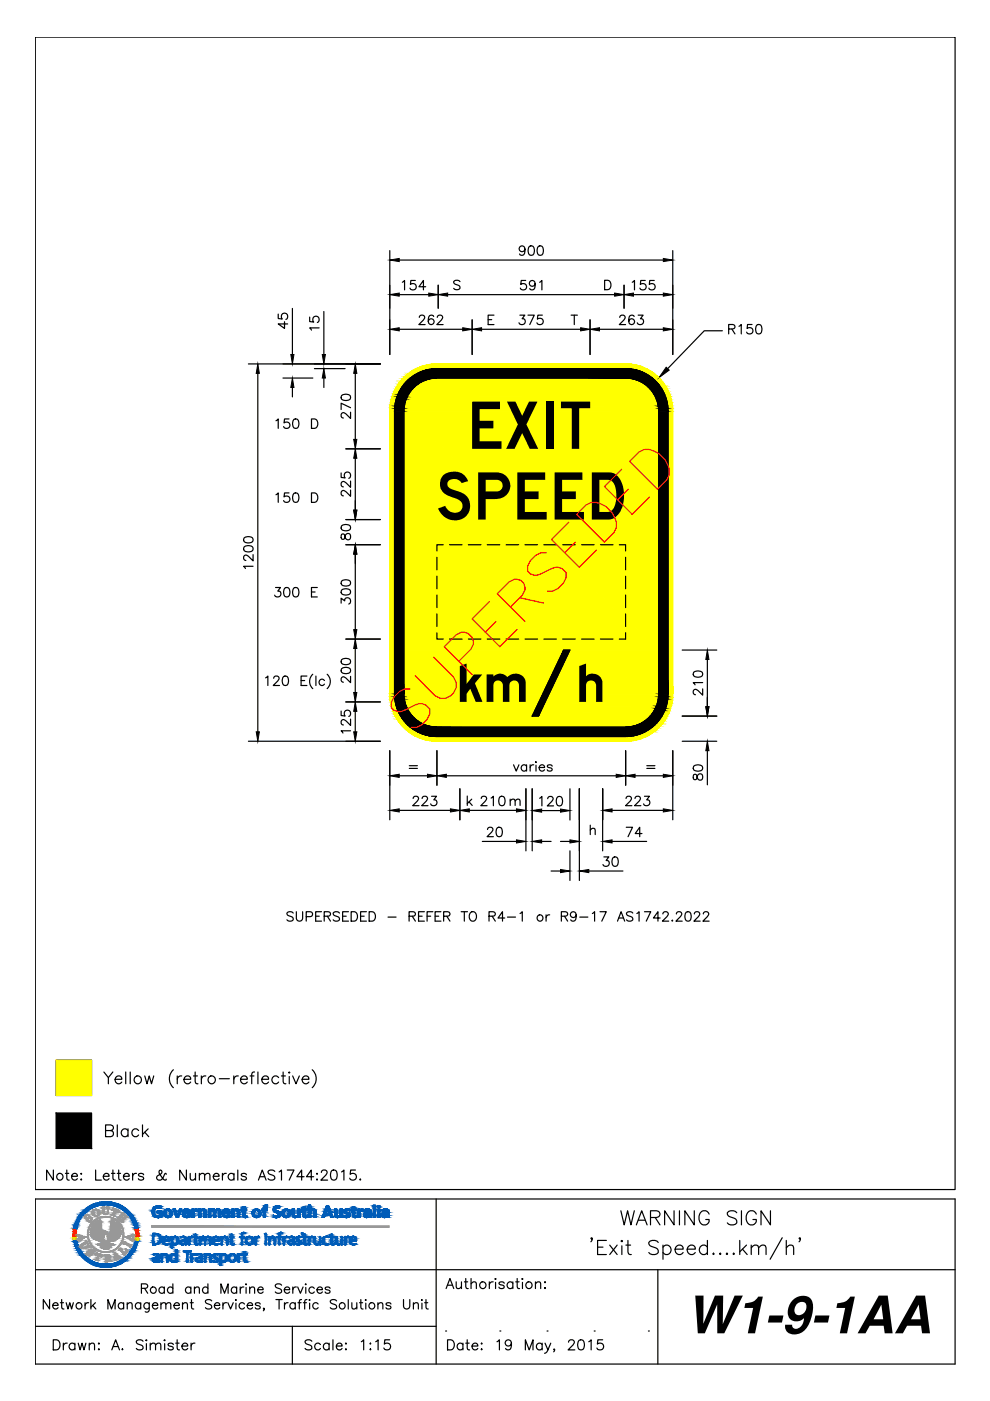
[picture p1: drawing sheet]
<svg xmlns="http://www.w3.org/2000/svg" width="210mm" height="297mm" viewBox="0 0 210 297" stroke-linecap="round" stroke-linejoin="round" font-family="sans-serif">
<defs><g id="words">
<g font-size="13.9">
<text x="98.9" y="95.2">EXIT</text>
<text x="92.4" y="110.2">SPEED</text>
</g>
<g font-size="11.1">
<text x="96.8" y="148.8">km</text>
<text x="122.1" y="148.8">h</text>
</g>
<text font-size="11" x="145.6" y="282.7">W1-9-1AA</text>
</g></defs>
<g fill="#ff0" stroke="#ff0" stroke-width=".21">
<path d="M92.6 77.2h40.7zM92 77.2h41.3z"/>
<path d="M92 77.2h41.9zM91.4 77.2h42.5z"/>
<path d="M91.4 77.2l43.1 .1zM90.8 77.3h43.7z"/>
<path d="M90.8 77.3l44.3 .2-.6-.2zM90.2 77.5l.6-.2 44.3 .2z"/>
<path d="M90.2 77.5l45.5 .1-.6-.1zM89.6 77.6l.6-.1 45.5 .1z"/>
<path d="M89.6 77.6l46.7 .3-.6-.3zM89 77.9l.6-.3 46.7 .3z"/>
<path d="M89 77.9l47.9 .2-.6-.2zM88.4 78.1l.6-.2 47.9 .2z"/>
<path d="M88.4 78.1l48.6 .1zM88.3 78.2h48.7z"/>
<path d="M132.6 78.2h4.4zM132.6 78.2h4.4z"/>
<path d="M88.3 78.2h4.3zM88.2 78.2h3.8z"/>
<path d="M133.3 78.2h3.9zM133.3 78.2h3.9z"/>
<path d="M88.2 78.2h3.8zM88.1 78.2h3.3z"/>
<path d="M133.9 78.2l3.5 .1zM133.9 78.2l3.5 .1z"/>
<path d="M88.1 78.2h3.3zM87.9 78.3h2.9z"/>
<path d="M134.5 78.3l3 .1zM134.5 78.3l3 .1z"/>
<path d="M87.9 78.3h2.9zM87.8 78.4h2.8z"/>
<path d="M134.7 78.4l2.9 .1zM134.7 78.4l2.9 .1z"/>
<path d="M87.8 78.4h2.8zM87.7 78.5h2.5z"/>
<path d="M135.1 78.5l2.8 .2-.3-.2zM135.1 78.5l2.8 .2h-2.2z"/>
<path d="M87.7 78.5l1.9 .2 .6-.2zM87.3 78.7l.4-.2 1.9 .2z"/>
<path d="M135.7 78.7h2.3zM135.7 78.7h2.3z"/>
<path d="M87.3 78.7h2.3zM87.3 78.7h2.2z"/>
<path d="M135.8 78.7l2.5 .2-.3-.2zM135.8 78.7l2.5 .2h-2.1z"/>
<path d="M87.3 78.7l1.8 .2 .4-.2zM87 78.9l.3-.2 1.8 .2z"/>
<path d="M136.2 78.9l2.3 .2-.2-.2zM136.2 78.9l2.3 .2h-1.9z"/>
<path d="M87 78.9l1.7 .2 .4-.2zM86.8 79.1l.2-.2 1.7 .2z"/>
<path d="M136.6 79.1l2.1 .1zM136.6 79.1l2.1 .1z"/>
<path d="M86.8 79.1h1.9zM86.6 79.2h1.9z"/>
<path d="M136.8 79.2l2.2 .3-.3-.3zM136.8 79.2l2.2 .3h-1.7z"/>
<path d="M86.6 79.2l1.4 .3 .5-.3zM86.3 79.5l.3-.3 1.4 .3z"/>
<path d="M137.3 79.5h1.7zM137.3 79.5h1.7z"/>
<path d="M86.3 79.5h1.7zM86.3 79.5h1.7z"/>
<path d="M137.3 79.5l2.1 .3-.4-.3zM137.3 79.5l2.1 .3h-1.6z"/>
<path d="M86.3 79.5l1.2 .3 .5-.3zM85.9 79.8l.4-.3 1.2 .3z"/>
<path d="M137.8 79.8l1.7 .1zM137.8 79.8l1.7 .1z"/>
<path d="M85.9 79.8h1.6zM85.9 79.8l1.5 .1z"/>
<path d="M137.9 79.9l1.9 .3-.3-.3zM137.9 79.9l1.9 .3h-1.5z"/>
<path d="M85.8 79.9l1.2 .3 .4-.3zM85.8 79.9l1.2 .3h-1.5z"/>
<path d="M92.6 80.2h40.6zM92.1 80.2h41.1z"/>
<path d="M92.1 80.2h41.6zM91.6 80.2h42.1z"/>
<path d="M138.3 80.2l1.6 .1-.1-.1zM138.3 80.2l1.6 .1h-1.4z"/>
<path d="M85.5 80.2l1.3 .1 .2-.1zM85.5 80.2l1.3 .1h-1.4z"/>
<path d="M91.6 80.2l42.6 .1zM91.1 80.3h43.1z"/>
<path d="M91.1 80.3l43.6 .2-.5-.2zM90.6 80.5l.5-.2 43.6 .2z"/>
<path d="M138.5 80.3l1.7 .3-.3-.3zM138.5 80.3l1.7 .3h-1.4z"/>
<path d="M85.4 80.3l1.1 .3 .3-.3zM85.4 80.3l1.1 .3h-1.4z"/>
<path d="M90.6 80.5l44.6 .1-.5-.1zM90.1 80.6l.5-.1 44.6 .1z"/>
<path d="M138.8 80.6l1.5 .2-.1-.2zM138.8 80.6l1.5 .2h-1.3z"/>
<path d="M85.1 80.6l1.2 .2 .2-.2zM85.1 80.6l1.2 .2h-1.4z"/>
<path d="M90.1 80.6l45.6 .3-.5-.3zM89.6 80.9l.5-.3 45.6 .3z"/>
<path d="M139 80.8l1.5 .2-.2-.2zM139 80.8l1.5 .2h-1.3z"/>
<path d="M84.9 80.8l1.2 .2 .2-.2zM84.9 80.8l1.2 .2h-1.3z"/>
<path d="M89.6 80.9l46.5 .2-.4-.2zM89.1 81.1l.5-.2 46.5 .2z"/>
<path d="M139.2 81l1.5 .3-.2-.3zM139.2 81l1.5 .3h-1.2z"/>
<path d="M84.8 81l1 .3 .3-.3zM84.8 81l1 .3h-1.2z"/>
<path d="M89.1 81.1l47.5 .3-.5-.3zM88.7 81.4l.4-.3 47.5 .3z"/>
<path d="M139.5 81.3l1.4 .2-.2-.2zM139.5 81.3l1.4 .2h-1.3z"/>
<path d="M84.6 81.3l1.1 .2 .1-.2zM84.6 81.3l1.1 .2h-1.3z"/>
<path d="M88.7 81.4l48.3 .3-.4-.3zM88.3 81.7l.4-.3 48.3 .3z"/>
<path d="M139.6 81.5l1.5 .3-.2-.3zM139.6 81.5l1.5 .3h-1.2z"/>
<path d="M84.4 81.5l1 .3 .3-.3zM84.4 81.5l1 .3h-1.2z"/>
<path d="M139.9 81.8l1.3 .2-.1-.2zM139.9 81.8l1.3 .2h-1.2z"/>
<path d="M84.2 81.8l1.1 .2 .1-.2zM84.2 81.8l1.1 .2h-1.2z"/>
<path d="M88.3 81.7l49.1 .3-.4-.3zM87.9 82l.4-.3 49.1 .3z"/>
<path d="M140 82l1.4 .3-.2-.3zM140 82l1.4 .3h-1.2z"/>
<path d="M84.1 82l.9 .3 .3-.3zM84.1 82l.9 .3h-1.1z"/>
<path d="M87.9 82l49.9 .4-.4-.4zM87.5 82.4l.4-.4 49.9 .4z"/>
<path d="M140.2 82.3l1.3 .2-.1-.2zM140.2 82.3l1.3 .2h-1.2z"/>
<path d="M83.9 82.3l1.1 .2v-.2zM83.9 82.3l1.1 .2h-1.2z"/>
<path d="M87.5 82.4l50.6 .4-.3-.4zM87.5 82.4l50.6 .4h-50.9z"/>
<path d="M140.3 82.5l1.4 .4-.2-.4zM140.3 82.5l1.4 .4h-1.1z"/>
<path d="M83.8 82.5l.9 .4 .3-.4zM83.8 82.5l.9 .4h-1.1z"/>
<path d="M140.6 82.9l1.1 .1v-.1zM140.6 82.9l1.1 .1h-1.1z"/>
<path d="M83.6 82.9l1 .1 .1-.1zM83.6 82.9l1 .1h-1.1z"/>
<path d="M87.2 82.8l51.2 .4-.3-.4zM87.2 82.8l51.2 .4h-51.5z"/>
<path d="M140.6 83l1.3 .5-.2-.5zM140.6 83l1.3 .5h-1z"/>
<path d="M83.5 83l.9 .5 .2-.5zM83.5 83l.9 .5h-1.1z"/>
<path d="M140.9 83.5l1.1 .1zM140.9 83.5l1.1 .1z"/>
<path d="M83.3 83.5h1.1zM83.3 83.5l1.1 .1z"/>
<path d="M86.9 83.2l51.8 .5-.3-.5zM86.9 83.2l51.8 .5h-52.1z"/>
<path d="M140.9 83.6l1.3 .5-.2-.5zM140.9 83.6l1.3 .5h-1.1z"/>
<path d="M83.3 83.6l.9 .5 .2-.5zM83.3 83.6l.9 .5h-1.1z"/>
<path d="M86.6 83.7l52.3 .4-.2-.4zM86.6 83.7l52.3 .4h-52.6z"/>
<path d="M141.1 84.1h1.1zM141.1 84.1h1.1z"/>
<path d="M83.1 84.1h1.1zM83.1 84.1h1.1z"/>
<path d="M86.3 84.1l52.9 .5-.3-.5zM86.3 84.1l52.9 .5h-53.1z"/>
<path d="M141.1 84.1l1.2 .6-.1-.6zM141.1 84.1l1.2 .6h-1z"/>
<path d="M83.1 84.1l.9 .6 .2-.6zM83.1 84.1l.9 .6h-1z"/>
<path d="M141.3 84.7h1zM141.3 84.7h1z"/>
<path d="M83 84.7h1zM83 84.7h1z"/>
<path d="M86.1 84.6l53.2 .5-.1-.5zM86.1 84.6l53.2 .5h-53.4z"/>
<path d="M141.3 84.7l1.2 .6-.2-.6zM141.3 84.7l1.2 .6h-1.1z"/>
<path d="M82.9 84.7l.9 .6 .2-.6zM82.9 84.7l.9 .6h-1z"/>
<path d="M141.4 85.3h1.1zM141.4 85.3h1.1z"/>
<path d="M82.8 85.3h1zM82.8 85.3h1z"/>
<path d="M85.9 85.1l53.6 .5-.2-.5zM85.9 85.1l53.6 .5h-53.7z"/>
<path d="M141.5 85.3l1.1 .6-.1-.6zM141.5 85.3l1.1 .6h-1z"/>
<path d="M82.8 85.3l.9 .6 .1-.6zM82.8 85.3l.9 .6h-1z"/>
<path d="M141.6 85.9h1zM141.6 85.9h1z"/>
<path d="M82.7 85.9h1zM82.7 85.9h1z"/>
<path d="M85.8 85.6l53.8 .5-.1-.5zM85.8 85.6l53.8 .5h-53.9z"/>
<path d="M141.6 85.9l1 .6v-.6zM141.6 85.9l1 .6h-1z"/>
<path d="M82.7 85.9l1 .6v-.6zM82.7 85.9l1 .6h-1z"/>
<path d="M141.6 86.5h1zM141.6 86.5h1z"/>
<path d="M82.7 86.5h1zM82.7 86.5h1z"/>
<path d="M85.7 86.1l53.9 .5v-.5zM85.7 86.1l53.9 .5h-53.9z"/>
<path d="M141.6 86.5l1 .7v-.7zM141.6 86.5l1 .7h-1z"/>
<path d="M85.7 86.6l53.9 .6v-.6zM85.7 86.6l53.9 .6h-54z"/>
<path d="M82.7 86.5l.9 .7 .1-.7zM82.7 86.5l.9 .7h-1z"/>
<path d="M85.6 87.2l54 50.6v-50.6zM85.6 87.2l54 50.6h-54z"/>
<path d="M141.6 87.2l1 60v-60zM141.6 87.2l1 60h-1z"/>
<path d="M120.8 137.8l18.8 9.4v-9.4zM120.8 137.8l18.8 9.4h-23.2z"/>
<path d="M85.6 137.8l29.5 9.4 4.4-9.4zM85.6 137.8l29.5 9.4h-29.5z"/>
<path d="M82.6 87.2l1 60v-60zM82.6 87.2l1 60h-1z"/>
<path d="M116.4 147.2l23.2 .5v-.5zM116.4 147.2l23.2 .5h-23.4z"/>
<path d="M85.6 147.2l29.2 .5 .3-.5zM85.6 147.2l29.2 .5h-29.1z"/>
<path d="M141.6 147.2l1 .6v-.6zM141.6 147.2l1 .6h-1z"/>
<path d="M82.6 147.2l1.1 .6-.1-.6zM82.6 147.2l1.1 .6h-1z"/>
<path d="M141.6 147.8h1zM141.6 147.8h1z"/>
<path d="M82.7 147.8h1zM82.7 147.8h1z"/>
<path d="M116.2 147.7l23.4 .5v-.5zM116.2 147.7l23.4 .5h-23.7z"/>
<path d="M85.7 147.7l28.9 .5 .2-.5zM85.7 147.7l28.9 .5h-28.9z"/>
<path d="M141.6 147.8l1 .6v-.6zM141.6 147.8l1 .6h-1z"/>
<path d="M82.7 147.8l1 .6v-.6zM82.7 147.8l1 .6h-1z"/>
<path d="M141.6 148.4h1zM141.6 148.4h1z"/>
<path d="M82.7 148.4h1zM82.7 148.4h1z"/>
<path d="M115.9 148.2l23.6 .5 .1-.5zM115.9 148.2l23.6 .5h-23.8z"/>
<path d="M85.7 148.2l28.6 .5 .3-.5zM85.7 148.2l28.6 .5h-28.5z"/>
<path d="M141.6 148.4l.9 .6 .1-.6zM141.6 148.4l.9 .6h-1z"/>
<path d="M82.7 148.4l1.1 .6-.1-.6zM82.7 148.4l1.1 .6h-1z"/>
<path d="M141.5 149h1zM141.5 149h1z"/>
<path d="M82.8 149h1zM82.8 149h1z"/>
<path d="M115.7 148.7l23.6 .5 .2-.5zM115.7 148.7l23.6 .5h-23.9z"/>
<path d="M85.8 148.7l28.3 .5 .2-.5zM85.8 148.7l28.3 .5h-28.2z"/>
<path d="M141.4 149l.9 .6 .2-.6zM141.4 149l.9 .6h-1z"/>
<path d="M82.8 149l1.2 .6-.2-.6zM82.8 149l1.2 .6h-1.1z"/>
<path d="M141.3 149.6h1zM141.3 149.6h1z"/>
<path d="M82.9 149.6h1.1zM82.9 149.6h1.1z"/>
<path d="M115.4 149.2l23.8 .5 .1-.5zM115.4 149.2l23.8 .5h-24z"/>
<path d="M85.9 149.2l27.9 .5 .3-.5zM85.9 149.2l27.9 .5h-27.7z"/>
<path d="M141.3 149.6l.9 .6 .1-.6zM141.3 149.6l.9 .6h-1.1z"/>
<path d="M83 149.6l1.2 .6-.2-.6zM83 149.6l1.2 .6h-1.1z"/>
<path d="M115.2 149.7l23.7 .5 .3-.5zM115.2 149.7l23.7 .5h-24z"/>
<path d="M86.1 149.7l27.5 .5 .2-.5zM86.1 149.7l27.5 .5h-27.3z"/>
<path d="M141.1 150.2h1.1zM141.1 150.2h1.1z"/>
<path d="M83.1 150.2h1.1zM83.1 150.2h1.1z"/>
<path d="M114.9 150.2l23.8 .5 .2-.5zM114.9 150.2l23.8 .5h-24z"/>
<path d="M86.3 150.2l27.1 .5 .2-.5zM86.3 150.2l27.1 .5h-26.8z"/>
<path d="M141.1 150.2l.9 .5 .2-.5zM141.1 150.2l.9 .5h-1.1z"/>
<path d="M83.1 150.2l1.3 .5-.2-.5zM83.1 150.2l1.3 .5h-1.1z"/>
<path d="M140.9 150.7h1.1zM140.9 150.7l1 .1z"/>
<path d="M83.3 150.7l1.1 .1zM83.3 150.7l1.1 .1z"/>
<path d="M114.7 150.7l23.7 .4 .3-.4zM114.7 150.7l23.7 .4h-23.9z"/>
<path d="M86.6 150.7l26.6 .4 .2-.4zM86.6 150.7l26.6 .4h-26.3z"/>
<path d="M140.9 150.8l.8 .5 .2-.5zM140.9 150.8l.8 .5h-1.1z"/>
<path d="M83.3 150.8l1.3 .5-.2-.5zM83.3 150.8l1.3 .5h-1.1z"/>
<path d="M140.6 151.3l1.1 .1v-.1zM140.6 151.3l1.1 .1h-1.1z"/>
<path d="M83.5 151.3l1.2 .1-.1-.1zM83.5 151.3l1.2 .1h-1.1z"/>
<path d="M114.5 151.1l23.6 .4 .3-.4zM114.5 151.1l23.6 .4h-23.8z"/>
<path d="M86.9 151.1l26.1 .4 .2-.4zM86.9 151.1l26.1 .4h-25.8z"/>
<path d="M114.3 151.5l23.6 .3 .2-.3zM114.3 151.5l23.6 .3h-23.7z"/>
<path d="M87.2 151.5l25.6 .3 .2-.3zM87.2 151.5l25.6 .3h-25.4z"/>
<path d="M140.6 151.4l.9 .4 .2-.4zM140.6 151.4l.9 .4h-1.2z"/>
<path d="M83.6 151.4l1.4 .4-.3-.4zM83.6 151.4l1.4 .4h-1.2z"/>
<path d="M87.4 151.8h50.5zM87.4 151.8l50.4 .1z"/>
<path d="M140.3 151.8l1.1 .2 .1-.2zM140.3 151.8l1.1 .2h-1.2z"/>
<path d="M83.8 151.8l1.2 .2v-.2zM83.8 151.8l1.2 .2h-1.1z"/>
<path d="M87.5 151.9l49.9 .4 .4-.4zM87.5 151.9l49.9 .4h-49.5z"/>
<path d="M140.2 152l1 .4 .2-.4zM140.2 152l1 .4h-1.2z"/>
<path d="M83.9 152l1.4 .4-.3-.4zM83.9 152l1.4 .4h-1.2z"/>
<path d="M140 152.4l1.1 .1 .1-.1zM140 152.4l1.1 .1h-1.2z"/>
<path d="M84.1 152.4l1.3 .1-.1-.1zM84.1 152.4l1.3 .1h-1.2z"/>
<path d="M87.9 152.3l49.1 .3 .4-.3zM87.9 152.3l49.1 .3h-48.7z"/>
<path d="M139.9 152.5l1 .3 .2-.3zM139.9 152.5l1 .3h-1.3z"/>
<path d="M84.2 152.5l1.5 .3-.3-.3zM84.2 152.5l1.5 .3h-1.3z"/>
<path d="M88.3 152.6l48.3 .3 .4-.3zM88.3 152.6l48.3 .3h-47.9z"/>
<path d="M139.6 152.8l1.1 .2 .2-.2zM139.6 152.8l1.1 .2h-1.2z"/>
<path d="M84.4 152.8l1.4 .2-.1-.2zM84.4 152.8l1.4 .2h-1.2z"/>
<path d="M88.7 152.9l47.4 .3 .5-.3zM88.7 152.9l47.4 .3h-47z"/>
<path d="M139.5 153l1 .3 .2-.3zM139.5 153l1 .3h-1.3z"/>
<path d="M84.6 153l1.5 .3-.3-.3zM84.6 153l1.5 .3h-1.3z"/>
<path d="M89.1 153.2l46.6 .3 .4-.3zM89.1 153.2l46.6 .3h-46.1z"/>
<path d="M139.2 153.3l1.1 .2 .2-.2zM139.2 153.3l1.1 .2h-1.3z"/>
<path d="M84.8 153.3l1.5 .2-.2-.2zM84.8 153.3l1.5 .2h-1.4z"/>
<path d="M89.6 153.5l45.6 .2 .5-.2zM89.6 153.5l45.6 .2h-45.1z"/>
<path d="M139 153.5l1.2 .2 .1-.2zM139 153.5l1.2 .2h-1.4z"/>
<path d="M84.9 153.5l1.6 .2-.2-.2zM84.9 153.5l1.6 .2h-1.4z"/>
<path d="M90.1 153.7l44.6 .1 .5-.1zM90.1 153.7l44.6 .1h-44.1z"/>
<path d="M90.6 153.8l43.6 .2 .5-.2zM90.6 153.8l43.6 .2h-43.1z"/>
<path d="M138.8 153.7l1.1 .3 .3-.3zM138.5 154l.3-.3 1.1 .3z"/>
<path d="M85.1 153.7l1.7 .3-.3-.3zM85.1 153.7l1.7 .3h-1.4z"/>
<path d="M91.1 154h43.1zM91.1 154l42.6 .1z"/>
<path d="M91.6 154.1h42.1zM91.6 154.1h41.6z"/>
<path d="M138.5 154l1.3 .1 .1-.1zM138.3 154.1l.2-.1 1.3 .1z"/>
<path d="M85.4 154l1.6 .1-.2-.1zM85.4 154l1.6 .1h-1.5z"/>
<path d="M92.1 154.1h41.1zM92.1 154.1l40.5 .1z"/>
<path d="M138.3 154.1l1.2 .3 .3-.3zM137.9 154.4l.4-.3 1.2 .3z"/>
<path d="M85.5 154.1l1.9 .3-.4-.3zM85.5 154.1l1.9 .3h-1.6z"/>
<path d="M137.9 154.4h1.6zM137.8 154.5h1.6z"/>
<path d="M85.8 154.4l1.7 .1zM85.8 154.4l1.7 .1z"/>
<path d="M137.8 154.5l1.2 .4 .4-.4zM137.3 154.9l.5-.4 1.2 .4z"/>
<path d="M85.9 154.5l2.1 .4-.5-.4zM85.9 154.5l2.1 .4h-1.7z"/>
<path d="M137.3 154.9h1.7zM137.3 154.9h1.7z"/>
<path d="M86.3 154.9h1.7zM86.3 154.9h1.7z"/>
<path d="M137.3 154.9l1.4 .2 .3-.2zM136.8 155.1l.5-.2 1.4 .2z"/>
<path d="M86.3 154.9l2.2 .2-.5-.2zM86.3 154.9l2.2 .2h-1.9z"/>
<path d="M136.8 155.1h1.9zM136.6 155.3h1.9z"/>
<path d="M86.6 155.1l2.1 .2zM86.6 155.1l2.1 .2z"/>
<path d="M136.6 155.3l1.7 .1 .2-.1zM136.2 155.4l.4-.1 1.7 .1z"/>
<path d="M86.8 155.3l2.3 .1-.4-.1zM86.8 155.3l2.3 .1h-2.1z"/>
<path d="M136.2 155.4l1.8 .2 .3-.2zM135.8 155.6l.4-.2 1.8 .2z"/>
<path d="M87 155.4l2.5 .2-.4-.2zM87 155.4l2.5 .2h-2.2z"/>
<path d="M135.8 155.6h2.2zM135.7 155.6h2.2z"/>
<path d="M87.3 155.6h2.3zM87.3 155.6h2.3z"/>
<path d="M135.7 155.6l1.9 .2 .3-.2zM135.1 155.8l.6-.2 1.9 .2z"/>
<path d="M87.3 155.6l2.9 .2-.6-.2zM87.3 155.6l2.9 .2h-2.5z"/>
<path d="M135.1 155.8h2.5zM134.7 155.9h2.8z"/>
<path d="M87.7 155.8l2.9 .1zM87.7 155.8l2.9 .1z"/>
<path d="M134.7 155.9h2.8zM134.5 156h2.9z"/>
<path d="M87.8 155.9l3 .1zM87.8 155.9l3 .1z"/>
<path d="M134.5 156h2.9zM133.9 156.1h3.3z"/>
<path d="M87.9 156l3.5 .1zM87.9 156l3.5 .1z"/>
<path d="M133.9 156.1h3.3zM133.3 156.1h3.7z"/>
<path d="M88.1 156.1h3.9zM88.1 156.1h3.9z"/>
<path d="M133.3 156.1h3.7zM132.6 156.2h4.4z"/>
<path d="M88.2 156.1l4.4 .1zM88.2 156.1l4.4 .1z"/>
<path d="M88.3 156.2h48.7zM88.3 156.2h48.6z"/>
<path d="M88.4 156.2l47.9 .3 .6-.3zM88.4 156.2l47.9 .3h-47.3z"/>
<path d="M89 156.5l46.7 .2 .6-.2zM89 156.5l46.7 .2h-46.1z"/>
<path d="M89.6 156.7l45.5 .1 .6-.1zM89.6 156.7l45.5 .1h-44.9z"/>
<path d="M90.2 156.8l44.3 .2 .6-.2zM90.2 156.8l44.3 .2h-43.7z"/>
<path d="M90.8 157h43.7zM90.8 157l43.1 .1z"/>
<path d="M91.4 157.1h42.5zM91.4 157.1h41.9z"/>
<path d="M92 157.1h41.3zM92 157.1l40.6 .1z"/>
<path d="M11.9 224.8l7.5 7.5v-7.5zM11.9 224.8l7.5 7.5h-7.5z"/>
</g>
<g fill="#000" stroke="#000" stroke-width=".21">
<path d="M82.6 55.1l2-.3v.7zM140.6 54.8l2 .3-2 .4zM54.7 77.2l.3 2h-.7zM61.7 75.2h.6l-.3 2zM68.3 75.2h.7l-.3 2zM75.3 77.2l.4 2h-.7zM82.6 62.5l2-.4v.7zM82.6 69.8l2-.3v.7zM90.9 62.1l2 .4-2 .3zM92.9 62.5l2-.4v.7zM98.1 69.5l2 .3-2 .4zM100.1 69.8l2-.3v.7z"/>
<path d="M123.1 69.5l2 .3-2 .4zM125.1 69.8l2-.3v.7zM130.3 62.1l2 .4-2 .3zM132.3 62.5l2-.4v.7zM140.6 62.1l2 .4-2 .3zM140.6 69.5l2 .3-2 .4zM141.2 77.9l.7 .6-2.2 1.6zM62 80.2l.3 2h-.6zM68.7 78.2l.3 2h-.7zM75 93.2h.7l-.4 2zM75.3 95.2l.4 2h-.7zM75.3 115.5l.4 2h-.7z"/>
<path d="M75 108.2h.7l-.4 2zM75 133.5h.7l-.4 2zM75.3 135.5l.4 2h-.7zM150 137.8l.3 2h-.7zM54.3 155.2h.7l-.3 2zM75.3 148.8l.4 2h-.7zM75 155.2h.7l-.4 2zM75 146.8h.7l-.4 2zM149.6 149.8h.7l-.3 2zM150 157.2l.3 2h-.7zM82.6 171.8l2-.3v.7zM82.6 164.5l2-.3v.6z"/>
<path d="M90.6 164.2l2 .3-2 .3zM92.6 164.5l2-.3v.6zM95.5 171.5l2 .3-2 .4zM97.5 171.8l2-.3v.7zM109.5 171.5l2 .3-2 .4zM109.5 178.1l2 .3-2 .3zM112.8 171.9l2-.4v.7zM112.8 178.4l2-.3v.6zM118.8 171.5l2 .4-2 .3zM120.8 178.1l2 .3-2 .3zM127.8 171.8l2-.3v.7zM127.8 178.4l2-.3v.6z"/>
<path d="M130.7 164.2l2 .3-2 .3zM132.7 164.5l2-.3v.6zM140.6 171.5l2 .3-2 .4zM140.6 164.2l2 .3-2 .3zM118.8 184.3l2 .4-2 .3zM122.8 184.7l2-.4v.7z"/>
<path d="M92.6 78.2h40.7zM92 78.2h41.3z"/>
<path d="M92 78.2h41.9zM91.4 78.2h42.5z"/>
<path d="M91.4 78.2l43.1 .1zM90.8 78.3h43.7z"/>
<path d="M90.8 78.3l44.3 .2-.6-.2zM90.2 78.5l.6-.2 44.3 .2z"/>
<path d="M90.2 78.5l45.5 .2-.6-.2zM89.6 78.7l.6-.2 45.5 .2z"/>
<path d="M89.6 78.7l46.6 .2-.5-.2zM89.1 78.9l.5-.2 46.6 .2z"/>
<path d="M89.1 78.9l47.7 .3-.6-.3zM88.5 79.2l.6-.3 47.7 .3z"/>
<path d="M88.5 79.2l48.8 .3-.5-.3zM88 79.5l.5-.3 48.8 .3z"/>
<path d="M88 79.5l49.8 .3-.5-.3zM87.5 79.8l.5-.3 49.8 .3z"/>
<path d="M87.5 79.8l50.8 .4-.5-.4zM87 80.2l.5-.4 50.8 .4z"/>
<path d="M83.6 87.2l2 60v-60zM83.6 87.2l2 60h-2z"/>
<path d="M83.7 86.6l1.9 .6 .1-.6zM83.7 86.6l1.9 .6h-2z"/>
<path d="M83.7 86.5h2zM83.7 86.5l2 .1z"/>
<path d="M83.7 86.1l2 .4v-.4zM83.7 86.1l2 .4h-2z"/>
<path d="M83.7 85.9l2 .2 .1-.2zM83.7 85.9l2 .2h-2z"/>
<path d="M83.8 85.6l2 .3v-.3zM83.8 85.6l2 .3h-2.1z"/>
<path d="M83.8 85.3l2 .3 .1-.3zM83.8 85.3l2 .3h-2z"/>
<path d="M83.9 85.1l2 .2v-.2zM83.9 85.1l2 .2h-2.1z"/>
<path d="M84 84.7l1.9 .4 .2-.4zM84 84.7l1.9 .4h-2z"/>
<path d="M84 84.6l2.1 .1v-.1zM84 84.6l2.1 .1h-2.1z"/>
<path d="M84.2 84.1l1.9 .5 .2-.5zM84.2 84.1l1.9 .5h-2.1z"/>
<path d="M84.2 84.1h2.1zM84.2 84.1h2.1z"/>
<path d="M84.3 83.7l2 .4 .3-.4zM84.3 83.7l2 .4h-2.1z"/>
<path d="M84.4 83.6h2.2zM84.4 83.6l2.2 .1z"/>
<path d="M84.6 83.2l2 .4 .3-.4zM84.6 83.2l2 .4h-2.2z"/>
<path d="M84.6 83l2.3 .2 .1-.2zM84.6 83l2.3 .2h-2.3z"/>
<path d="M84.8 82.8l2.2 .2 .2-.2zM84.8 82.8l2.2 .2h-2.4z"/>
<path d="M85 82.5l2.2 .3 .2-.3zM85 82.5l2.2 .3h-2.4z"/>
<path d="M85 82.4h2.5zM85 82.4l2.4 .1z"/>
<path d="M85.2 82l2.3 .4 .4-.4zM85.2 82l2.3 .4h-2.5z"/>
<path d="M85.3 82h2.6zM85.3 82h2.6z"/>
<path d="M85.5 81.7l2.4 .3 .4-.3zM85.5 81.7l2.4 .3h-2.6z"/>
<path d="M85.7 81.5l2.6 .2 .3-.2zM85.7 81.5l2.6 .2h-2.8z"/>
<path d="M85.7 81.4h3zM85.7 81.4l2.9 .1h-2.9z"/>
<path d="M86 81.1l2.7 .3 .4-.3zM86 81.1l2.7 .3h-3z"/>
<path d="M86.1 81h3.2zM86.1 81l3 .1h-3.1z"/>
<path d="M86.2 80.9l3.1 .1 .3-.1zM86.2 80.9l3.1 .1h-3.2z"/>
<path d="M86.4 80.6l3.2 .3 .5-.3zM86.4 80.6l3.2 .3h-3.4z"/>
<path d="M86.5 80.6h3.8zM86.5 80.6h3.6z"/>
<path d="M86.6 80.5h4zM86.5 80.6h3.8z"/>
<path d="M86.8 80.3l3.8 .2 .5-.2zM86.6 80.5l.2-.2 3.8 .2z"/>
<path d="M86.9 80.2h4.7zM86.8 80.3h4.3z"/>
<path d="M87 80.2h5.1zM87 80.2h5.1z"/>
<path d="M87 80.2h5.1zM86.9 80.2h4.7z"/>
<path d="M87 80.2h5.6zM87 80.2h5.1z"/>
<path d="M132.6 80.2h5.7zM132.6 80.2h5.7z"/>
<path d="M133.1 80.2h5.2zM133.1 80.2h5.2z"/>
<path d="M133.2 80.2h5.2zM133.2 80.2h5.2z"/>
<path d="M133.7 80.2l4.8 .1zM133.7 80.2l4.8 .1z"/>
<path d="M134.2 80.3l4.5 .2-.2-.2zM134.2 80.3l4.5 .2h-4z"/>
<path d="M134.7 80.5l4.1 .1zM134.7 80.5l4.1 .1z"/>
<path d="M135 80.6h3.9zM135 80.6h3.9z"/>
<path d="M135.2 80.6l3.9 .3-.2-.3zM135.2 80.6l3.9 .3h-3.4z"/>
<path d="M135.7 80.9l3.5 .1-.1-.1zM135.7 80.9l3.5 .1h-3.2z"/>
<path d="M136 81l3.3 .1zM136 81l3.3 .1z"/>
<path d="M136.1 81.1l3.4 .3-.2-.3zM136.1 81.1l3.4 .3h-2.9z"/>
<path d="M136.6 81.4l3 .1zM136.6 81.4l3 .1z"/>
<path d="M136.7 81.5l3.1 .2-.2-.2zM136.7 81.5l3.1 .2h-2.8z"/>
<path d="M137 81.7l3 .3-.2-.3zM137 81.7l3 .3h-2.7z"/>
<path d="M137.3 82h2.7zM137.3 82h2.7z"/>
<path d="M137.4 82l2.9 .4-.3-.4zM137.4 82l2.9 .4h-2.5z"/>
<path d="M137.8 82.4l2.5 .1zM137.8 82.4l2.5 .1z"/>
<path d="M137.8 82.5l2.7 .3-.2-.3zM137.8 82.5l2.7 .3h-2.4z"/>
<path d="M138.1 82.8l2.5 .2-.1-.2zM138.1 82.8l2.5 .2h-2.3z"/>
<path d="M138.3 83l2.4 .2-.1-.2zM138.3 83l2.4 .2h-2.3z"/>
<path d="M138.4 83.2l2.5 .4-.2-.4zM138.4 83.2l2.5 .4h-2.2z"/>
<path d="M138.7 83.6l2.2 .1zM138.7 83.6l2.2 .1z"/>
<path d="M138.7 83.7l2.4 .4-.2-.4zM138.7 83.7l2.4 .4h-2.2z"/>
<path d="M138.9 84.1h2.2zM138.9 84.1h2.2z"/>
<path d="M139 84.1l2.3 .5-.2-.5zM139 84.1l2.3 .5h-2.1z"/>
<path d="M139.2 84.6l2.1 .1v-.1zM139.2 84.6l2.1 .1h-2.1z"/>
<path d="M139.2 84.7l2.2 .4-.1-.4zM139.2 84.7l2.2 .4h-2.1z"/>
<path d="M139.3 85.1l2.2 .2-.1-.2zM139.3 85.1l2.2 .2h-2.1z"/>
<path d="M139.4 85.3l2.1 .3v-.3zM139.4 85.3l2.1 .3h-2z"/>
<path d="M139.5 85.6l2.1 .3-.1-.3zM139.5 85.6l2.1 .3h-2.1z"/>
<path d="M139.5 85.9l2.1 .2v-.2zM139.5 85.9l2.1 .2h-2z"/>
<path d="M139.6 86.1l2 .4v-.4zM139.6 86.1l2 .4h-2z"/>
<path d="M139.6 86.5l2 .1zM139.6 86.5l2 .1z"/>
<path d="M139.6 86.6l2 .6v-.6zM139.6 86.6l2 .6h-2z"/>
<path d="M139.6 87.2l2 60v-60zM139.6 87.2l2 60h-2z"/>
<path d="M119.5 137.8l-5.3 14 6.6-14zM119.5 137.8l-5.3 14h-1.4z"/>
<path d="M83.6 147.2l2.1 .5-.1-.5zM83.6 147.2l2.1 .5h-2z"/>
<path d="M83.7 147.7l2 .1zM83.7 147.7l2 .1z"/>
<path d="M83.7 147.8l2 .4v-.4zM83.7 147.8l2 .4h-2z"/>
<path d="M83.7 148.2l2.1 .2-.1-.2zM83.7 148.2l2.1 .2h-2.1z"/>
<path d="M83.7 148.4l2.1 .3v-.3zM83.7 148.4l2.1 .3h-2z"/>
<path d="M83.8 148.7l2.1 .3-.1-.3zM83.8 148.7l2.1 .3h-2.1z"/>
<path d="M83.8 149l2.1 .2v-.2zM83.8 149l2.1 .2h-2z"/>
<path d="M83.9 149.2l2.2 .4-.2-.4zM83.9 149.2l2.2 .4h-2.1z"/>
<path d="M84 149.6l2.1 .1v-.1zM84 149.6l2.1 .1h-2.1z"/>
<path d="M84 149.7l2.3 .5-.2-.5zM84 149.7l2.3 .5h-2.1z"/>
<path d="M84.2 150.2h2.1zM84.2 150.2h2.1z"/>
<path d="M84.2 150.2l2.4 .5-.3-.5zM84.2 150.2l2.4 .5h-2.3z"/>
<path d="M84.3 150.7h2.3zM84.3 150.7h2.3z"/>
<path d="M84.4 150.7l2.5 .4-.3-.4zM84.4 150.7l2.5 .4h-2.3z"/>
<path d="M84.6 151.1l2.4 .2-.1-.2zM84.6 151.1l2.4 .2h-2.4z"/>
<path d="M84.6 151.3l2.6 .2-.2-.2zM84.6 151.3l2.6 .2h-2.4z"/>
<path d="M84.8 151.5l2.6 .3-.2-.3zM84.8 151.5l2.6 .3h-2.4z"/>
<path d="M85 151.8l2.5 .1zM85 151.8l2.5 .1z"/>
<path d="M85 151.9l2.9 .4-.4-.4zM85 151.9l2.9 .4h-2.7z"/>
<path d="M85.2 152.3l2.7 .1zM85.2 152.3l2.7 .1z"/>
<path d="M85.3 152.4l3 .2-.4-.2zM85.3 152.4l3 .2h-2.8z"/>
<path d="M85.5 152.6l3.1 .2-.3-.2zM85.5 152.6l3.1 .2h-2.9z"/>
<path d="M85.7 152.8l3 .1zM85.7 152.8l3 .1z"/>
<path d="M85.7 152.9l3.4 .3-.4-.3zM85.7 152.9l3.4 .3h-3.1z"/>
<path d="M86 153.2l3.3 .1zM86 153.2l3.3 .1z"/>
<path d="M86.1 153.3l3.5 .2-.3-.2zM86.1 153.3l3.5 .2h-3.4z"/>
<path d="M86.2 153.5l3.9 .2-.5-.2zM86.2 153.5l3.9 .2h-3.7z"/>
<path d="M86.4 153.7h3.9zM86.4 153.7h3.9z"/>
<path d="M86.5 153.7l4.1 .1zM86.5 153.7l4.1 .1z"/>
<path d="M86.6 153.8l4.5 .2-.5-.2zM86.6 153.8l4.5 .2h-4.3z"/>
<path d="M86.8 154l4.8 .1zM86.8 154l4.8 .1z"/>
<path d="M86.9 154.1h5.2zM86.9 154.1h5.2z"/>
<path d="M87 154.1h5.1zM87 154.1h5.1z"/>
<path d="M87 154.1l5.6 .1zM87 154.1l5.6 .1z"/>
<path d="M92 156.1h41.3zM92 156.1l40.6 .1z"/>
<path d="M91.4 156.1h42.5zM91.4 156.1h41.9z"/>
<path d="M90.8 156h43.7zM90.8 156l43.1 .1z"/>
<path d="M90.2 155.8l44.3 .2 .6-.2zM90.2 155.8l44.3 .2h-43.7z"/>
<path d="M89.6 155.6l45.5 .2 .6-.2zM89.6 155.6l45.5 .2h-44.9z"/>
<path d="M89.1 155.4l46.6 .2 .5-.2zM89.1 155.4l46.6 .2h-46.1z"/>
<path d="M88.5 155.1l47.7 .3 .6-.3zM88.5 155.1l47.7 .3h-47.1z"/>
<path d="M88 154.9l48.8 .2 .5-.2zM88 154.9l48.8 .2h-48.3z"/>
<path d="M87.5 154.5l49.8 .4 .5-.4zM87.5 154.5l49.8 .4h-49.3z"/>
<path d="M87 154.2l50.8 .3 .5-.3zM87 154.2l50.8 .3h-50.3z"/>
<path d="M133.2 154.1h5.1zM133.1 154.1h5.2z"/>
<path d="M133.1 154.1h5.2zM132.6 154.2h5.7z"/>
<path d="M133.7 154.1h4.7zM133.2 154.1h5.1z"/>
<path d="M134.2 154h4.3zM133.7 154.1h4.7z"/>
<path d="M134.7 153.8l3.8 .2 .2-.2zM134.2 154l.5-.2 3.8 .2z"/>
<path d="M135 153.7h3.8zM134.7 153.8h4z"/>
<path d="M135.2 153.7h3.7zM135 153.7h3.8z"/>
<path d="M135.7 153.5l3.2 .2 .2-.2zM135.2 153.7l.5-.2 3.2 .2z"/>
<path d="M136 153.3l3.1 .2 .1-.2zM135.7 153.5l.3-.2 3.1 .2z"/>
<path d="M136.1 153.2h3.2zM136 153.3h3.2z"/>
<path d="M136.6 152.9l2.7 .3 .2-.3zM136.1 153.2l.5-.3 2.7 .3z"/>
<path d="M136.7 152.8h2.9zM136.6 152.9h2.9z"/>
<path d="M137 152.6l2.6 .2 .2-.2zM136.7 152.8l.3-.2 2.6 .2z"/>
<path d="M137.3 152.4l2.5 .2 .2-.2zM137 152.6l.3-.2 2.5 .2z"/>
<path d="M137.4 152.3h2.6zM137.4 152.3l2.6 .1z"/>
<path d="M137.8 151.9l2.2 .4 .3-.4zM137.4 152.3l.4-.4 2.2 .4z"/>
<path d="M137.8 151.8h2.5zM137.8 151.8l2.5 .1h-2.5z"/>
<path d="M138.1 151.5l2.2 .3 .2-.3zM138.1 151.5l2.2 .3h-2.5z"/>
<path d="M138.3 151.3l2.2 .2 .1-.2zM138.3 151.3l2.2 .2h-2.4z"/>
<path d="M138.4 151.1l2.2 .2 .1-.2zM138.4 151.1l2.2 .2h-2.3z"/>
<path d="M138.7 150.7l2 .4 .2-.4zM138.7 150.7l2 .4h-2.3z"/>
<path d="M138.7 150.7h2.2zM138.7 150.7h2.2z"/>
<path d="M138.9 150.2l2 .5 .2-.5zM138.9 150.2l2 .5h-2.2z"/>
<path d="M139 150.2h2.1zM139 150.2h2.1z"/>
<path d="M139.2 149.7l1.9 .5 .2-.5zM139.2 149.7l1.9 .5h-2.1z"/>
<path d="M139.2 149.6l2.1 .1v-.1zM139.2 149.6l2.1 .1h-2.1z"/>
<path d="M139.3 149.2l2 .4 .1-.4zM139.3 149.2l2 .4h-2.1z"/>
<path d="M139.4 149l2 .2 .1-.2zM139.4 149l2 .2h-2.1z"/>
<path d="M139.5 148.7l2 .3v-.3zM139.5 148.7l2 .3h-2.1z"/>
<path d="M139.5 148.4l2 .3 .1-.3zM139.5 148.4l2 .3h-2z"/>
<path d="M139.6 148.2l2 .2v-.2zM139.6 148.2l2 .2h-2.1z"/>
<path d="M139.6 147.7l2 .1zM139.6 147.7l2 .1z"/>
<path d="M139.6 147.8l2 .4v-.4zM139.6 147.8l2 .4h-2z"/>
<path d="M139.6 147.2l2 .5v-.5zM139.6 147.2l2 .5h-2z"/>
<path d="M11.9 236l7.5 7.5v-7.5zM11.9 236l7.5 7.5h-7.5z"/>
</g>
<g fill="none" stroke="#000" stroke-width=".25">
<path d="M7.5 7.9h195v244.3h-195zM82.6 53.1v22.1M84.6 55.1h56M85.3 59.8l.5-.3v2M88.1 59.5h-1l-.1 .8a.71 .71 0 0 1 1.1 0 .71 .71 0 0 1-.1 1.1 .71 .71 0 0 1-1.1-.3M97.5 59.7a.75 .75 0 0 0-.7-.3 .75 .75 0 0 0-.6 .5l.2 .3 .7 .3a.49 .49 0 0 1 .4 .3 .49 .49 0 0 1-.2 .5 .92 .92 0 0 1-1.1-.2M111.3 52.8a.62 .62 0 0 1-.8 .5 .62 .62 0 0 1-.3-.9 .62 .62 0 0 1 1 0 1.8 1.8 0 0 1-.2 1.6 .59 .59 0 0 1-.8-.2M111.5 59.5h-1l-.1 .8a.71 .71 0 0 1 1.1 0 .71 .71 0 0 1-.1 1.1 .71 .71 0 0 1-1.1-.3M112.3 52.2a.65 .65 0 0 1 .9 .3 1.01 1.01 0 0 1-.7 1.6 1.28 1.28 0 0 1-.2-1.9zM114.2 52.2a.65 .65 0 0 1 .9 .3 1.01 1.01 0 0 1-.7 1.6 1.28 1.28 0 0 1-.2-1.9zM114.4 59.8l.5-.3v2M128.2 59.4h.7a1.07 1.07 0 0 1 .7 1 1.07 1.07 0 0 1-.7 1h-.7z"/>
<path d="M134 59.8l.5-.3v2M136.8 59.5h-.9l-.1 .8a.71 .71 0 0 1 1 0 .71 .71 0 0 1-.1 1.1 .71 .71 0 0 1-1-.3M138.7 59.5h-.9l-.1 .8a.71 .71 0 0 1 1 0 .71 .71 0 0 1-.1 1.1 .71 .71 0 0 1-1-.3M142.6 53.1v22.1M52.7 77.2h27.9M54.7 79.2v76M59 66.6v.9l.8 .1a.71 .71 0 0 1 0-1 .71 .71 0 0 1 1.1 .1 .71 .71 0 0 1-.3 1M60.3 68.2v1.4l-1.3-.9h2M62 65.4v9.8M65.7 67.2v1l.8 .1a.71 .71 0 0 1 0-1.1 .71 .71 0 0 1 1.1 .1 .71 .71 0 0 1-.3 1.1M66.7 78.2h6.5M67.7 69.5h-2l.3 .5"/>
<path d="M68.7 66v9.2M75.3 79.2v14M84.6 62.5h6.3M84.6 69.8h13.5M88.9 67.3l.4-.5 .6 .2a.62 .62 0 0 1-.1 .9l-1 .9h1.3M90.3 60.8h-1.5l1-1.3v2M91.9 67.1a.59 .59 0 0 0-.8-.2 1.2 1.2 0 0 0 .3 1.9 .62 .62 0 0 0 .6-.6 .62 .62 0 0 0-.5-.6 .62 .62 0 0 0-.7 .6M92.7 67.3l.4-.5 .7 .2a.62 .62 0 0 1-.2 .9l-1 .9h1.3M92.9 60.5v4.8M94.9 62.5h35.4M100.1 67.8v7.4M102.1 69.8h21"/>
<path d="M103.5 67.8h.8M104.7 66.8h-1.2v2h1.2M110.2 66.8h1.1l-.6 .8a.67 .67 0 0 1 .5 1.1 .67 .67 0 0 1-1.2-.3M111.9 66.8h1.4l-1 2M113.5 60.1a.62 .62 0 0 1-.9 .6 .62 .62 0 0 1-.2-1 .62 .62 0 0 1 1 0 1.8 1.8 0 0 1-.2 1.7 .59 .59 0 0 1-.9-.2M115 66.8h-1l-.1 .9a.71 .71 0 0 1 1.1 0 .71 .71 0 0 1-.1 1 .71 .71 0 0 1-1.1-.3M121.1 66.8h1.3M121.8 66.8v2M125.1 67.8v7.4M127.1 69.8h13.5M131.4 67.3l.4-.5 .7 .2a.62 .62 0 0 1-.2 .9l-1 .9h1.3M132.3 60.5v4.8"/>
<path d="M134.3 62.5h6.3M134.5 67.1a.59 .59 0 0 0-.9-.2 1.2 1.2 0 0 0 .3 1.9 .62 .62 0 0 0 .6-.6 .62 .62 0 0 0-.5-.6 .62 .62 0 0 0-.7 .6M135.3 66.8h1.1l-.6 .8a.67 .67 0 0 1 .5 1.1 .67 .67 0 0 1-1.2-.3M153.2 70.1h-3.9l-7.7 8.1M154.5 69.8l1.1-.1 .2-.3-.1-.4-.3-.2h-.9v2M155.2 69.8l.6 1M156.7 69.2l.5-.4v2M159.4 68.8h-.9l-.1 .9a.71 .71 0 0 1 1.1-.1 .71 .71 0 0 1-.2 1.1 .71 .71 0 0 1-1-.3M160.5 68.9a.65 .65 0 0 1 .9 .3 1.01 1.01 0 0 1-.6 1.6 1.28 1.28 0 0 1-.3-1.9zM58.5 89.2l.5-.4v2M60 80.2h6.3M61.3 88.8h-1l-.1 .9a.71 .71 0 0 1 1.1 0 .71 .71 0 0 1-.1 1 .71 .71 0 0 1-1.1-.3"/>
<path d="M62 82.2v2M62.3 88.9a.65 .65 0 0 1 1 .3 1.01 1.01 0 0 1-.7 1.6 1.28 1.28 0 0 1-.3-1.9zM66 88.8h.7a1.07 1.07 0 0 1 .7 1 1.07 1.07 0 0 1-.7 1h-.7zM68.7 80.2v2M72.4 83.9a1.28 1.28 0 0 1 1.9 .3v.1a1.15 1.15 0 0 1-2 0zM73.3 95.2h7.3M74.3 87.4v1.3l-.9-.9a.6 .6 0 0 0-1-.1l-.1 .6 .5 .3M74.3 86.4l-2-.9v1.3M75.3 97.2v11M86.3 80.8a9 9 0 0 1 6.3-2.6h40a9 9 0 0 1 9 9v60a9 9 0 0 1-9 9h-39.9a9 9 0 0 1-9.1-9l.1-60a9 9 0 0 1 2.6-6.4zM87.4 82.6a7 7 0 0 1 5.2-2.4h40a7 7 0 0 1 7 7v60a7 7 0 0 1-7 7h-39.9a7 7 0 0 1-7.1-7l.1-60a7 7 0 0 1 1.7-4.6zM51.8 116a1.28 1.28 0 0 1 1.9 .3v.1a1.15 1.15 0 0 1-2 0z"/>
<path d="M51.8 114.1a1.28 1.28 0 0 1 1.9 .2v.2a1.15 1.15 0 0 1-2 0zM53.7 117.6v1.3l-1-.9a.6 .6 0 0 0-.9-.1l-.1 .5 .4 .4M58.5 104.9l.5-.4v2M61.3 104.5h-1l-.1 .9a.71 .71 0 0 1 1.1-.1 .71 .71 0 0 1-.1 1.1 .71 .71 0 0 1-1.1-.3M62.3 104.6a.65 .65 0 0 1 1 .3 1.01 1.01 0 0 1-.7 1.6 1.28 1.28 0 0 1-.3-1.9zM66 104.5h.7a1.07 1.07 0 0 1 .7 1 1.07 1.07 0 0 1-.7 1h-.7zM72.3 100.3v.9l.9 .1a.71 .71 0 0 1 0-1 .71 .71 0 0 1 1 .1 .71 .71 0 0 1-.3 1M72.4 113.3a.75 .75 0 0 0 .2 1h.4l.1-.2a.72 .72 0 0 1 .3-.8 .72 .72 0 0 1 .8 0 .81 .81 0 0 1-.3 1.1 1 1 0 0 1-.9-1.1zM72.4 111.5a1.28 1.28 0 0 1 1.9 .3v.2a1.15 1.15 0 0 1-2 0zM73.3 115.5h7.3M73.3 110.2h7.3M74.3 103.9v1.3l-.9-.9a.6 .6 0 0 0-1-.1l-.1 .6 .5 .3"/>
<path d="M74.3 102v1.3l-.9-.9a.6 .6 0 0 0-1-.1l-.1 .5 .5 .4M75.3 117.5v16M92.6 118.2v2.6M94 115.5h-1.4v1.3M95.3 115.5h2.7M99.3 115.5h2.7M103.3 115.5h2.7M107.3 115.5h2.7M111.3 115.5h2.7M115.3 115.5h2.7M119.3 115.5h2.7M123.3 115.5h2.7"/>
<path d="M127.3 115.5h2.7M131.3 115.5h1.3v1.3M132.6 118.2v2.6M53.7 120.1h-2l.3 .4M58.4 124.6h1.1l-.6 .7a.67 .67 0 0 1 .5 1.1 .67 .67 0 0 1-1.2-.2M60.4 124.7a.65 .65 0 0 1 1 .2 1.01 1.01 0 0 1-.7 1.7 1.28 1.28 0 0 1-.3-1.9zM62.3 124.7a.65 .65 0 0 1 1 .2 1.01 1.01 0 0 1-.7 1.7 1.28 1.28 0 0 1-.3-1.9zM66 125.5h.8M67.3 124.6h-1.3v2h1.3M72.3 127.9v-1.1l.8 .6a.67 .67 0 0 1 1.1-.5 .67 .67 0 0 1-.3 1.2M72.4 125.1a1.28 1.28 0 0 1 1.9 .3v.2a1.15 1.15 0 0 1-2 0zM72.4 123.2a1.28 1.28 0 0 1 1.9 .3v.2a1.15 1.15 0 0 1-2 0z"/>
<path d="M72.4 139.9a1.28 1.28 0 0 1 1.9 .3v.2a1.15 1.15 0 0 1-2 0zM73.3 135.5h7.3M75.3 137.5v9.3M92.6 134.2v1.3h1.4M92.6 122.2v2.6M92.6 126.2v2.6M92.6 130.2v2.6M95.3 135.5h2.7M99.3 135.5h2.7M103.3 135.5h2.7M107.3 135.5h2.7M111.3 135.5h2.7"/>
<path d="M115.3 135.5h2.7M119.3 135.5h2.7M119.5 137.8h1.3l-6.6 14h-1.4zM123.3 135.5h2.7M127.3 135.5h2.7M132.6 134.2v1.3h-1.3M132.6 122.2v2.6M132.6 126.2v2.6M132.6 130.2v2.6M144.6 137.8h7.4M150 139.8v10M52.7 157.2h27.9"/>
<path d="M56.3 143.7l.5-.4v2M58 143.8l.4-.5 .7 .2a.62 .62 0 0 1-.2 .9l-1 .9h1.4M60.1 143.4a.65 .65 0 0 1 1 .3 1.01 1.01 0 0 1-.7 1.6 1.28 1.28 0 0 1-.3-1.9zM63.8 144.3h.8M65.1 143.3h-1.3v2h1.3M66.3 143a2.06 2.06 0 0 0 0 3M67 143.3v2M68.8 144.3a.64 .64 0 0 0-.9-.1 .64 .64 0 0 0 0 .9 .64 .64 0 0 0 .9 0M69.4 143a2.06 2.06 0 0 1 0 3M72.3 150.8v.9l.9 .1a.71 .71 0 0 1 0-1.1 .71 .71 0 0 1 1 .2 .71 .71 0 0 1-.3 1M72.4 141.8a1.28 1.28 0 0 1 1.9 .3v.2a1.15 1.15 0 0 1-2 0zM73.3 148.8h7.3"/>
<path d="M74.3 154.9h-2l.4 .5M74.3 152.5v1.3l-.9-.9a.6 .6 0 0 0-1-.1l-.1 .5 .5 .4M74.3 143.4v1.3l-.9-.9a.6 .6 0 0 0-1-.1l-.1 .6 .5 .3M75.3 150.8v4.4M82.6 159.2v14.6M92.6 159.2v7.3M132.7 159.2v7.3M142.6 159.2v14.6M144.6 157.2h7.4M144.6 151.8h7.4M147.1 142.5a1.59 1.59 0 0 1 1.8 0 .65 .65 0 0 1-.3 1 1.01 1.01 0 0 1-1.6-.7zM149 146.1v1.3l-1-1a.6 .6 0 0 0-.9-.1l-.1 .6 .5 .4"/>
<path d="M149 144.7h-2l.4 .5M150 159.2v7.2M84.6 171.8h10.9M84.6 164.5h6M86.8 162.3h1.7M86.8 162.9h1.7M87.6 169.3l.4-.5 .6 .2a.62 .62 0 0 1-.1 .9l-1 .9h1.3M89.5 169.3l.4-.5 .7 .2a.62 .62 0 0 1-.2 .9l-1 .9h1.3M91.5 168.8h1.1l-.6 .8a.67 .67 0 0 1 .5 1.1 .67 .67 0 0 1-1.2-.3M94.6 164.5h36.1M97.5 167.2v6.6M99.1 168.8v2"/>
<path d="M99.5 170l.6 .8M99.5 171.8h10M100 169.4l-.9 1M102 169.3l.4-.5 .7 .2a.62 .62 0 0 1-.2 .9l-1 .9h1.4M102.3 178.4h7.2M103.4 175.9l.3-.5 .7 .2a.62 .62 0 0 1-.2 .8l-.9 1h1.3M104.1 169.2l.5-.4v2M105.5 175.5a.65 .65 0 0 1 .9 .3 1.01 1.01 0 0 1-.7 1.6 1.28 1.28 0 0 1-.2-1.9zM106 168.9a.65 .65 0 0 1 1 .3 1.01 1.01 0 0 1-.7 1.6 1.28 1.28 0 0 1-.3-1.9zM108.2 169.8l.4-.4 .5 .1 .1 1.3M108.2 169.4v1.4M108.9 162.2l.6 1.3 .5-1.3"/>
<path d="M109.2 169.8l.5-.4 .5 .1 .1 1.3M111.5 167.2v13.2M111.6 162.4a.64 .64 0 0 0-.9-.1 .64 .64 0 0 0 0 1 .64 .64 0 0 0 .9-.1M111.6 162.2v1.3M112.4 162.2v1.3M112.8 167.2v13.2M113.2 162.2a.64 .64 0 0 0-.8 .5M113.6 161.5v.2zM113.6 162.2v1.3M114.3 162.7h1.2a.61 .61 0 0 0-.9-.5 .61 .61 0 0 0-.2 1 .6 .6 0 0 0 1.1 0M114.4 169.2l.5-.3v2M114.8 171.9h4"/>
<path d="M114.8 178.4h2M116.1 169.3l.4-.4 .7 .2a.62 .62 0 0 1-.2 .8l-1 1h1.4M117.1 162.4a.6 .6 0 0 0-1.1 0l.1 .2 .9 .3 .1 .3a.6 .6 0 0 1-1.1 0M118.2 169a.65 .65 0 0 1 1 .2 1.01 1.01 0 0 1-.7 1.7 1.28 1.28 0 0 1-.3-1.9zM118.8 178.4h2M120.8 167.2v6.7M122.8 167.2v19.5M125.1 176l.5-.4 .5 .1 .1 1.2M125.1 174.9v2M127.8 167.2v13.2M129.8 171.8h10.8M129.8 178.4h7.3"/>
<path d="M132.7 169.3l.4-.5 .7 .2a.62 .62 0 0 1-.2 .9l-1 .9h1.4M132.8 175.4h1.3l-.9 2M134.6 169.3l.4-.5 .7 .2a.62 .62 0 0 1-.2 .9l-1 .9h1.4M134.7 164.5h5.9M136.1 176.7h-1.4l.9-1.3v2M136.6 168.8h1.1l-.6 .8a.67 .67 0 0 1 .5 1.1 .67 .67 0 0 1-1.1-.3M137.1 162.3h1.8M137.1 162.9h1.8M147.1 164.3a.75 .75 0 0 0 .2 1l.3-.1 .1-.2a.72 .72 0 0 1 .3-.8 .72 .72 0 0 1 .9 .1 .81 .81 0 0 1-.3 1.1 1 1 0 0 1-1-1.1zM147.1 162.5a1.28 1.28 0 0 1 1.9 .2v.2a1.15 1.15 0 0 1-2 0zM62.2 193.6a.75 .75 0 0 0-.8-.3 .75 .75 0 0 0-.6 .5l.2 .3 .8 .2a.49 .49 0 0 1 .4 .4 .49 .49 0 0 1-.2 .5 .92 .92 0 0 1-1.2-.2M62.8 193.3v1.4a.67 .67 0 0 0 .7 .6 .67 .67 0 0 0 .7-.6v-1.4"/>
<path d="M64.9 194.3h.9a.52 .52 0 0 0 .5-.5 .52 .52 0 0 0-.5-.5h-.9v2M66.9 194.3h.8M68.2 193.3h-1.3v2h1.3M68.7 194.3l1.2-.1 .2-.3-.1-.4-.4-.2h-.9v2M69.4 194.3l.7 1M72 193.6a.75 .75 0 0 0-.7-.3 .75 .75 0 0 0-.7 .5l.2 .3 .8 .2a.49 .49 0 0 1 .4 .4 .49 .49 0 0 1-.2 .5 .92 .92 0 0 1-1.2-.2M72.6 194.3h.8M73.9 193.3h-1.3v2h1.3M74.5 193.3h.6a1.07 1.07 0 0 1 .7 1 1.07 1.07 0 0 1-.7 1h-.6zM76.5 194.3h.7M77.7 193.3h-1.2v2h1.2M78.3 193.3h.6a1.07 1.07 0 0 1 .7 1 1.07 1.07 0 0 1-.7 1h-.6z"/>
<path d="M82.3 194.4h1.7M86.7 194.3l1.2-.1 .2-.3-.1-.4-.4-.2h-.9v2M87.4 194.3l.7 1M88.7 194.3h.8M90 193.3h-1.3v2h1.3M90.6 194.3h.7M91.8 193.3h-1.2v2M92.3 194.3h.7M93.5 193.3h-1.2v2h1.2M94.1 194.3l1.1-.1 .2-.3-.1-.4-.4-.2h-.8v2M94.7 194.3l.7 1M97.8 193.3h1.3"/>
<path d="M98.4 193.3v2M99.9 193.4a.96 .96 0 0 1 1.1 .4 .96 .96 0 0 1-.2 1.2 .74 .74 0 0 1-.8 .3 .74 .74 0 0 1-.5-.8 1.21 1.21 0 0 1 .4-1.1zM103.7 194.3l1.1-.1 .2-.3-.1-.4-.4-.2h-.8v2M104.4 194.3l.6 1M107 194.6h-1.4l.9-1.3v2M107.6 194.4h1.7M110.3 193.7l.4-.4v2M115.8 194v1.3M116.5 194a.64 .64 0 0 0-.7 .5M116.8 184.7h2M119 194.3l1.2-.1 .2-.3-.1-.4-.4-.2h-.9v2M119.7 194.3l.7 1"/>
<path d="M120.8 180.4v6.3M122.2 194a.62 .62 0 0 1-.9 .5 .62 .62 0 0 1-.2-1 .62 .62 0 0 1 1 .1 1.8 1.8 0 0 1-.2 1.6 .59 .59 0 0 1-.9-.2M122.9 194.4h1.7M124.8 184.7h7.3M125.6 193.7l.5-.4v2M127.2 193.3h1.3l-.9 2M128 181.7h1.1l-.6 .7a.67 .67 0 0 1 .5 1.1 .67 .67 0 0 1-1.2-.2M130 181.8a.65 .65 0 0 1 1 .3 1.01 1.01 0 0 1-.7 1.6 1.28 1.28 0 0 1-.3-1.9zM130.9 195.3l.8-2 .8 2M131.2 194.6h1M134.2 193.6a.75 .75 0 0 0-.8-.3 .75 .75 0 0 0-.6 .5l.2 .3 .8 .2a.49 .49 0 0 1 .3 .4 .49 .49 0 0 1-.1 .5 .92 .92 0 0 1-1.2-.2M135 193.7l.5-.4v2"/>
<path d="M136.6 193.3h1.4l-1 2M140 194.6h-1.5l1-1.3v2M140.5 193.8l.4-.5 .7 .2a.62 .62 0 0 1-.2 .8l-.9 1h1.3M142.5 195.2h.1zM143.4 193.8l.4-.5 .7 .2a.62 .62 0 0 1-.2 .8l-1 1h1.3M145.5 193.4a.65 .65 0 0 1 1 .3 1.01 1.01 0 0 1-.7 1.6 1.28 1.28 0 0 1-.3-1.9zM147.2 193.8l.4-.5 .7 .2a.62 .62 0 0 1-.2 .8l-1 1h1.4M149.1 193.8l.4-.5 .7 .2a.62 .62 0 0 1-.2 .8l-1 1h1.4M11.9 236h7.5v7.5h-7.5zM11.9 224.8h7.5v7.5h-7.5zM22 227.3l1 1.2v1.3M22.4 239.7l1.4-.1a.56 .56 0 0 0 0-1l-1.4-.1v2.5h1.1a.65 .65 0 0 0 .6-.7 .65 .65 0 0 0-.6-.6"/>
<path d="M23.9 227.3l-.9 1.2M24.4 228.8h1.4a.76 .76 0 0 0-1.1-.6 .76 .76 0 0 0-.2 1.2 .75 .75 0 0 0 1.3 0M24.9 238.5v2.5M26.7 227.3v2.5M27.1 239.7a.8 .8 0 0 0-1.1-.1 .8 .8 0 0 0 0 1.2 .8 .8 0 0 0 1.1-.2M27.1 239.3v1.7M27.6 227.3v2.5M29.4 239.7a.8 .8 0 0 0-1.2-.1 .8 .8 0 0 0 0 1.2 .8 .8 0 0 0 1.2-.2M30.2 238.5v2.5M30.7 228.1l.5 1.7 .4-1.7 .5 1.7 .5-1.7M31.4 239.3l-1.2 1.2M36.8 226.8a2.55 2.55 0 0 0 0 3.8"/>
<path d="M37.6 228.1v1.7M38.5 228.1a.8 .8 0 0 0-.9 .7M39 228.8h1.4a.76 .76 0 0 0-1.1-.6 .76 .76 0 0 0-.2 1.2 .75 .75 0 0 0 1.3 0M41 228.1h.9M41.4 227.3v2l.1 .4 .5 .1M42.7 228.1v1.7M43.6 228.1a.79 .79 0 0 0-.9 .7M46.5 228.7h2.1M49.6 228.1v1.7M50.5 228.1a.8 .8 0 0 0-.9 .7M51 228.8h1.4a.77 .77 0 0 0-1.1-.6 .77 .77 0 0 0-.2 1.2 .75 .75 0 0 0 1.3 0M53 228.1h.8"/>
<path d="M54 227.3l-.5 .1-.1 .4v2M54.7 227.3v2.5M55.5 228.8h1.4a.76 .76 0 0 0-1-.6 .76 .76 0 0 0-.3 1.2 .75 .75 0 0 0 1.3 0M59.1 228.5a.8 .8 0 0 0-1.2-.1 .8 .8 0 0 0 0 1.1 .8 .8 0 0 0 1.2-.1M59.7 228.1h.8M60 227.3v2l.1 .4 .5 .1M61.3 227.3l.2 .1-.2 .1-.1-.1zM61.3 228.2v1.6M62.1 228.1l.7 1.7 .7-1.7M64.1 228.8h1.4a.76 .76 0 0 0-1.1-.6 .76 .76 0 0 0-.2 1.2 .74 .74 0 0 0 1.3 0M66.2 226.8a2.55 2.55 0 0 1 0 3.8M7.5 254.2h195v35h-195z"/>
<path d="M11.3 248.1v2.1l-1.4-2.1v2.1M13.9 248.8h.7M14.2 248.1v1.7l.1 .3 .4 .1M15.2 249.4h1.2a.66 .66 0 0 0-.9-.6 .66 .66 0 0 0-.2 1.1 .65 .65 0 0 0 1.1 0M17.2 248.8v.2zM17.2 250v.2zM20.3 248.1v2.1h1.2M21.9 249.4h1.2a.66 .66 0 0 0-.9-.6 .66 .66 0 0 0-.2 1.1 .65 .65 0 0 0 1.1 0M23.6 248.8h.8M23.9 248.1v1.7l.1 .3 .4 .1M24.9 248.8h.7M25.2 248.1v1.7l.1 .3 .4 .1"/>
<path d="M26.2 249.4h1.2a.66 .66 0 0 0-.9-.6 .66 .66 0 0 0-.2 1.1 .65 .65 0 0 0 1.1 0M28.1 248.8v1.4M28.9 248.8a.7 .7 0 0 0-.8 .6M30.5 249.1a.65 .65 0 0 0-1.2 0l.3 .3 .8 .2 .1 .3a.65 .65 0 0 1-1.2 0M30.7 240l.8 1M35.2 249l-.2-.2-.4 .8a.75 .75 0 0 1-.6 .6 .75 .75 0 0 1-.8-.4l.2-.5 .7-.4a.45 .45 0 0 0 .2-.5 .45 .45 0 0 0-.3-.3l-.2 .1a.81 .81 0 0 0 .2 1l.7 .9 .4 .1 .1-.2M39.5 248.1v2.1l-1.4-2.1v2.1M40.3 248.8l.1 1.3 .5 .1 .6-.4M41.5 248.8v1.4M42.3 249.2l.5-.4 .5 .1 .1 1.3M42.3 248.8v1.4M43.4 249.2l.5-.4 .5 .1 .1 1.3"/>
<path d="M45.2 249.4h1.3a.66 .66 0 0 0-1-.6 .66 .66 0 0 0-.2 1.1 .64 .64 0 0 0 1.2 0M47.2 248.8v1.4M48 248.8a.7 .7 0 0 0-.8 .6M49.6 249.1a.68 .68 0 0 0-1-.1 .68 .68 0 0 0 0 1 .68 .68 0 0 0 1-.1M49.6 248.8v1.4M50.4 248.1v2.1M52.2 249.1a.65 .65 0 0 0-1.1 0l.3 .3 .7 .2 .1 .3a.65 .65 0 0 1-1.1 0M54.8 250.2l.8-2.1 .8 2.1M55.1 249.5h1M58.3 248.4a.81 .81 0 0 0-1.5 .2l.2 .3 .8 .3a.52 .52 0 0 1 .4 .4 .52 .52 0 0 1-.2 .5 .97 .97 0 0 1-1.2-.2M59.2 248.5l.5-.4v2.1M60.9 248.1h1.4l-1 2.1"/>
<path d="M64.5 249.5h-1.6l1.1-1.4v2.1M66.5 249.5h-1.5l1-1.4v2.1M67.2 248.8v.2zM67.2 250v.2zM68.1 248.6l.1-.3 .3-.2h.5l.3 .2a.68 .68 0 0 1-.2 .9l-1.1 1h1.5M70.4 248.2a.7 .7 0 0 1 1 .3 1.83 1.83 0 0 1-.2 1.6 .69 .69 0 0 1-1-.3 1.79 1.79 0 0 1 .2-1.6zM72.4 248.5l.5-.4v2.1M75.4 248.1h-1.1l-.1 .9a.75 .75 0 0 1 1.2 0 .75 .75 0 0 1-.2 1.1 .75 .75 0 0 1-1.1-.3M76.4 250v.2zM92.5 254.2v35M131.6 256.7l.7 3 .8-3 .7 3 .7-3M134.9 259.7l1.2-3 1.1 3"/>
<path d="M135.4 258.7h1.4M137.9 258.1h1.3l.4-.1a.69 .69 0 0 0 0-1.2l-1.7-.1v3M138.9 258.1l1 1.6M142.9 256.7v3l-2-3v3M144.1 256.7v3M147.2 256.7v3l-2-3v3M150.3 257.4a1.1 1.1 0 0 0-1.2-.7 1.1 1.1 0 0 0-.9 1.1 1.31 1.31 0 0 0 .3 1.5 1.31 1.31 0 0 0 1.4 .3l.4-.6v-.4h-.7M156.2 257.1a1.33 1.33 0 0 0-2 0 .75 .75 0 0 0 .6 .9l.8 .3a.74 .74 0 0 1 .6 .5 .74 .74 0 0 1-.3 .8 1.39 1.39 0 0 1-1.7-.3M157.2 256.7v3M160.3 257.4a1.1 1.1 0 0 0-1.2-.7 1.1 1.1 0 0 0-.9 1.1 1.31 1.31 0 0 0 .3 1.5 1.31 1.31 0 0 0 1.4 .3l.4-.6v-.4h-.7M163.4 256.7v3l-2-3v3M7.5 269.2h195"/>
<path d="M10.5 275.5v2l-1.3-2v2M11.2 276.8h1.1a.61 .61 0 0 0-.8-.5 .61 .61 0 0 0-.2 .9 .6 .6 0 0 0 1 0M12.8 276.2h.7M13.1 275.5v1.7l.1 .2 .4 .1M14 276.2l.4 1.3 .4-1.3 .4 1.3 .4-1.3M18 276.2v1.3M18.8 276.2a.64 .64 0 0 0-.8 .6M19.3 275.5v2M19.7 276.8l.6 .7M20.2 276.2l-.9 1M22.9 277.5v-2l.7 2 .8-2v2M26.2 276.5a.64 .64 0 0 0-.9-.1 .64 .64 0 0 0 0 .9 .64 .64 0 0 0 .9-.1"/>
<path d="M26.2 276.2v1.3M27 276.6l.5-.4 .4 .1 .1 1.2M27 276.2v1.3M29.8 276.5a.64 .64 0 0 0-.9-.1 .64 .64 0 0 0 0 .9 .64 .64 0 0 0 .9-.1M29.8 276.2v1.3M30 273.2l1.1-.1 .2-.3-.1-.4-.4-.2h-.8v2M30.6 273.2l.7 1M31.6 276.2v1.5a.52 .52 0 0 1-.3 .5 .52 .52 0 0 1-.5-.1M31.6 276.5a.64 .64 0 0 0-.9-.1 .64 .64 0 0 0 0 .9 .64 .64 0 0 0 .9-.1M32.3 276.8h1.2a.61 .61 0 0 0-.9-.5 .61 .61 0 0 0-.2 .9 .6 .6 0 0 0 1.1 0M34.1 276.6l.5-.4 .5 .1 .1 1.2M34.1 276.2v1.3"/>
<path d="M34.8 273.2a.64 .64 0 0 0-.9-.1 .64 .64 0 0 0 0 .9 .64 .64 0 0 0 .9-.1M34.8 272.9v1.3M35.2 276.6l.4-.4 .5 .1 .1 1.2M36.7 273.2a.64 .64 0 0 0-1-.1 .64 .64 0 0 0 0 .9 .64 .64 0 0 0 1-.1M36.7 272.2v2M36.9 276.8h1.1a.61 .61 0 0 0-.8-.5 .61 .61 0 0 0-.2 .9 .6 .6 0 0 0 1 0M38.7 276.6l.5-.4 .4 .1 .1 1.2M38.7 276.2v1.3M40.3 276.2h.7M40.5 273.2a.64 .64 0 0 0-1-.1 .64 .64 0 0 0 0 .9 .64 .64 0 0 0 1-.1M40.5 272.9v1.3M40.6 275.5v1.7l.1 .2 .4 .1"/>
<path d="M41.2 273.2l.5-.3 .5 .1 .1 1.2M41.2 272.9v1.3M44.1 273.2a.64 .64 0 0 0-1-.1 .64 .64 0 0 0 0 .9 .64 .64 0 0 0 1-.1M44.1 272.2v2M44.9 275.8a.75 .75 0 0 0-.7-.3 .75 .75 0 0 0-.6 .5l.1 .3 .8 .3a.49 .49 0 0 1 .4 .3 .49 .49 0 0 1-.2 .5 .92 .92 0 0 1-1.1-.2M45.5 276.8h1.1a.61 .61 0 0 0-.9-.5 .61 .61 0 0 0-.1 .9 .6 .6 0 0 0 1 0M46.8 274.2v-2l.8 2 .8-2v2M47.3 276.2v1.3M48 276.2a.64 .64 0 0 0-.7 .6M48.3 276.2l.6 1.3 .6-1.3M50 275.5v.2zM50 276.3v1.2"/>
<path d="M50.2 273.2a.64 .64 0 0 0-1-.1 .64 .64 0 0 0 0 .9 .64 .64 0 0 0 1-.1M50.2 272.9v1.3M50.9 272.9v1.3M51.7 272.9a.64 .64 0 0 0-.8 .5M51.8 276.5a.64 .64 0 0 0-.9-.1 .64 .64 0 0 0 0 .9 .64 .64 0 0 0 .9-.1M52.2 272.2v.2zM52.2 273v1.2M52.4 276.8h1.2a.61 .61 0 0 0-.9-.5 .61 .61 0 0 0-.2 .9 .6 .6 0 0 0 1.1 0M52.9 273.2l.5-.3 .5 .1 .1 1.2M52.9 272.9v1.3M54.7 273.4h1.1a.61 .61 0 0 0-.9-.5 .61 .61 0 0 0-.2 1 .6 .6 0 0 0 1.1 0M55.2 276.5a.6 .6 0 0 0-1.1 0l.3 .3 .7 .2 .1 .2a.6 .6 0 0 1-1.1 0"/>
<path d="M56 277.4h-.2h.2l-.2 .5M58.5 275.5h1.3M59.2 275.5v2M59.7 272.5a.75 .75 0 0 0-.7-.3 .75 .75 0 0 0-.6 .5l.2 .3 .7 .2a.49 .49 0 0 1 .4 .4 .49 .49 0 0 1-.2 .5 .92 .92 0 0 1-1.1-.2M60.3 273.4h1.1a.61 .61 0 0 0-.9-.5 .61 .61 0 0 0-.1 1 .6 .6 0 0 0 1 0M60.3 276.2v1.3M61.1 276.2a.64 .64 0 0 0-.8 .6M62.1 272.9v1.3M62.6 276.5a.64 .64 0 0 0-.9-.1 .64 .64 0 0 0 0 .9 .64 .64 0 0 0 .9-.1M62.6 276.2v1.3M62.8 272.9a.63 .63 0 0 0-.7 .5M63.1 272.9l.6 1.3 .6-1.3"/>
<path d="M63.2 276.2h.6M63.9 275.5l-.3 .1-.1 .3v1.6M64.3 276.2h.7M64.8 272.2v.2zM64.8 273v1.2M65.1 275.5l-.4 .1-.1 .3v1.6M65.6 275.5v.2zM65.6 276.3v1.2M66.6 273.2a.64 .64 0 0 0-.9-.1 .64 .64 0 0 0 0 .9 .64 .64 0 0 0 .9-.1M67.2 273.4h1.2a.61 .61 0 0 0-.9-.5 .61 .61 0 0 0-.2 1 .6 .6 0 0 0 1.1 0M67.5 276.5a.64 .64 0 0 0-1-.1 .64 .64 0 0 0 0 .9 .64 .64 0 0 0 1-.1M70 273.2a.6 .6 0 0 0-1.1 0l.3 .2 .7 .2 .1 .3a.6 .6 0 0 1-1.1 0"/>
<path d="M71.4 275.8a.75 .75 0 0 0-.8-.3 .75 .75 0 0 0-.6 .5l.2 .3 .8 .3a.49 .49 0 0 1 .3 .3 .49 .49 0 0 1-.1 .5 .92 .92 0 0 1-1.2-.2M73.8 275.5v2M74.6 276.2l.1 1.2 .5 .1 .4-.3M75.6 276.2v1.3M76.2 276.2h.7M76.5 275.5v1.7l.1 .2 .4 .1M77.6 275.5v.2zM77.6 276.3v1.2M80.1 276.6l.5-.4 .5 .1 .1 1.2M80.1 276.2v1.3M82.9 276.5a.6 .6 0 0 0-1.1 0l.3 .3 .7 .2 .1 .2a.6 .6 0 0 1-1.1 0M85.6 275.5v1.5a.67 .67 0 0 0 .6 .5 .67 .67 0 0 0 .7-.5v-1.5"/>
<path d="M87.7 276.6l.4-.4 .5 .1 .1 1.2M87.7 276.2v1.3M89.5 275.5v.2zM89.5 276.3v1.2M90 276.2h.7M90.3 275.5v1.7l.1 .2 .4 .1M94.6 273.2l.8-2.1 .8 2.1M94.9 272.5h1M96.7 271.8l.1 1.3 .5 .1 .5-.4M97.8 271.8v1.4M98.5 271.8h.7M98.8 271.1v1.7l.1 .3 .4 .1"/>
<path d="M99.9 272.2l.5-.4 .5 .1 .1 1.3M99.9 271.1v2.1M103.7 271.8v1.4M104.6 271.8a.7 .7 0 0 0-.9 .6M105 271.2h.2zM105.1 271.9v1.3M106.9 272.1a.64 .64 0 0 0-1.1 0l.3 .3 .7 .2 .1 .3a.64 .64 0 0 1-1.1 0M108.7 272.1a.68 .68 0 0 0-1-.1 .68 .68 0 0 0 0 1 .68 .68 0 0 0 1-.1M108.7 271.8v1.4M109.3 271.8h.8M109.7 271.1v1.7l.1 .3 .4 .1M110.7 271.2h.2z"/>
<path d="M110.8 271.9v1.3M113.5 272.2l.5-.4 .5 .1 .1 1.3M113.5 271.8v1.4M115.5 271.9h.2zM115.5 273.1h.2zM125.6 262.6l-.2 .1-.1-.1 .1-.2a.56 .56 0 0 1-.1 .9M126.7 264.4h1.1M128.6 263h-1.9v3h1.9M129.3 264l1.6 2M130.9 264l-1.6 2M131.8 263l.2 .1-.2 .2-.1-.2zM131.8 264.1v1.9"/>
<path d="M132.7 264h1M133.1 263v2.4l.2 .4 .5 .2M139.5 269.2v20M139.6 263.4a1.33 1.33 0 0 0-2 0 .78 .78 0 0 0 .5 .9l.9 .3a.73 .73 0 0 1 .5 .5 .73 .73 0 0 1-.2 .7 1.4 1.4 0 0 1-1.7-.2M140.6 264.4a.96 .96 0 0 1 1.4-.1 .96 .96 0 0 1 0 1.4 .96 .96 0 0 1-1.4-.1M140.6 264v3M143.1 264.8h1.7a.88 .88 0 0 0-1-.9 .88 .88 0 0 0-.7 1.2 .92 .92 0 0 0 .7 .9 .92 .92 0 0 0 1-.4M145.7 264.8h1.7a.89 .89 0 0 0-1-.9 .89 .89 0 0 0-.7 1.2 .92 .92 0 0 0 .7 .9 .92 .92 0 0 0 1-.4M150 264.4a.96 .96 0 0 0-1.4-.1 .96 .96 0 0 0 0 1.4 .96 .96 0 0 0 1.4-.1M150 263v3M151.1 265.8l.2-.1 .1 .1-.1 .2zM152.6 265.8l.1-.1 .1 .1-.1 .2z"/>
<path d="M154 265.8l.1-.1 .2 .1-.2 .2zM155.4 265.8l.2-.1 .1 .1-.1 .2zM156.8 263v3M157.4 264.8l1 1.2M158.3 264l-1.5 1.4M159.3 264.6l.7-.6 .7 .1 .1 1.9M159.3 264v2M160.8 264.6l.8-.6 .7 .1 .1 .5v1.4M165.9 262.4l-2.6 4.6M166.7 264.6l.7-.6 .7 .1 .2 1.9M166.7 263v3M169.7 262.6l-.1 .1-.2-.1 .2-.2a.56 .56 0 0 1-.2 .9"/>
<path d="M7.5 281.2h85M11.3 284.1h.7a1.14 1.14 0 0 1 .7 1 1.14 1.14 0 0 1-.7 1.1h-.7zM13.4 284.8v1.4M14.2 284.8a.7 .7 0 0 0-.8 .6M15.9 285.1a.68 .68 0 0 0-1-.1 .68 .68 0 0 0 0 1 .68 .68 0 0 0 1-.1M15.9 284.8v1.4M16.6 284.8l.4 1.4 .4-1.4 .4 1.4 .4-1.4M18.9 285.2l.5-.4 .5 .1 .1 1.3M18.9 284.8v1.4M20.9 284.9h.2zM20.9 286.1h.2zM23.7 286.2l.8-2.1 .8 2.1"/>
<path d="M24 285.5h1M26 286v.2zM30.3 284.4a.81 .81 0 0 0-.7-.4 .81 .81 0 0 0-.7 .6l.2 .3 .8 .3a.52 .52 0 0 1 .4 .4 .52 .52 0 0 1-.2 .5 1 1 0 0 1-1.2-.2M31 284.1v.2zM31 284.9v1.3M31.9 285.2l.5-.4 .5 .1 .1 1.3M31.9 284.8v1.4M33 285.2l.5-.4 .5 .1 .1 1.3M34.9 284.1v.2zM34.9 284.9v1.3M36.7 285.1a.64 .64 0 0 0-1.1 0l.1 .2 .9 .3 .1 .3a.64 .64 0 0 1-1.1 0M37.3 284.8h.7"/>
<path d="M37.6 284.1v1.7l.1 .3 .4 .1M38.6 285.4h1.2a.66 .66 0 0 0-.9-.6 .66 .66 0 0 0-.2 1.1 .64 .64 0 0 0 1.1 0M40.5 284.8v1.4M41.3 284.8a.7 .7 0 0 0-.8 .6M62 281.2v8M66.1 284.4a.81 .81 0 0 0-.8-.4 .81 .81 0 0 0-.6 .6l.2 .3 .8 .3a.52 .52 0 0 1 .4 .4 .52 .52 0 0 1-.2 .5 1 1 0 0 1-1.2-.2M67.9 285.1a.68 .68 0 0 0-1-.1 .68 .68 0 0 0 0 1 .68 .68 0 0 0 1-.1M69.8 285.1a.68 .68 0 0 0-1-.1 .68 .68 0 0 0 0 1 .68 .68 0 0 0 1-.1M69.8 284.8v1.4M70.6 284.1v2.1M71.3 285.4h1.2a.66 .66 0 0 0-.9-.6 .66 .66 0 0 0-.2 1.1 .65 .65 0 0 0 1.1 0M73.2 284.9h.2z"/>
<path d="M73.2 286.1h.2zM76.6 284.5l.5-.4v2.1M78.4 284.9h.2zM78.4 286.1h.2zM79.7 284.5l.5-.4v2.1M82.6 284.1h-1l-.1 .9a.76 .76 0 0 1 1.1 0 .76 .76 0 0 1-.1 1.1 .76 .76 0 0 1-1.1-.3M94.5 282.2h.1M94.9 284.1h.7a1.14 1.14 0 0 1 .7 1 1.14 1.14 0 0 1-.7 1.1h-.7zM98.1 285.1a.68 .68 0 0 0-1-.1 .68 .68 0 0 0 0 1 .68 .68 0 0 0 1-.1M98.1 284.8v1.4M98.8 284.8h.7M99.1 284.1v1.7l.1 .3 .4 .1"/>
<path d="M100.1 285.4h1.2a.66 .66 0 0 0-.9-.6 .66 .66 0 0 0-.2 1.1 .65 .65 0 0 0 1.1 0M102 284.9h.2zM102 286.1h.2zM105.4 284.5l.5-.4v2.1M106 282.2h.1M108.4 284.8a.67 .67 0 0 1-.9 .6 .67 .67 0 0 1-.2-1.1 .67 .67 0 0 1 1 .1 1.91 1.91 0 0 1-.2 1.7 .64 .64 0 0 1-.9-.2M111.4 286.2v-2.1l.8 2.1 .8-2.1v2.1M114.9 285.1a.68 .68 0 0 0-1-.1 .68 .68 0 0 0 0 1 .68 .68 0 0 0 1-.1M114.9 284.8v1.4M115.6 284.8l.6 1.4 .6-1.4M116 282.2h.1M116.2 286.2a.81 .81 0 0 1-.7 .7"/>
<path d="M117.6 286.1h-.2h.2l-.2 .5M120.5 284.6l.1-.3 .4-.2 .6 .1a.48 .48 0 0 1 .1 .7l-1.3 1.3h1.5M122.8 284.2a.68 .68 0 0 1 1 .3 1.75 1.75 0 0 1-.2 1.6 .7 .7 0 0 1-1-.3 1.75 1.75 0 0 1 .2-1.6zM124.8 284.5l.5-.4v2.1M126 282.2h.1M127.8 284.1h-1l-.1 .9a.76 .76 0 0 1 1.1 0 .76 .76 0 0 1-.1 1.1 .76 .76 0 0 1-1.1-.3M137.5 282.2h.1"/>
<circle cx="114.5" cy="194.6" r=".66"/>
<circle cx="29.2" cy="228.9" r=".82"/>
<circle cx="44.9" cy="228.9" r=".82"/>
<circle cx="12.7" cy="249.5" r=".71"/>
<circle cx="16.7" cy="276.8" r=".66"/>
<circle cx="32.5" cy="273.5" r=".66"/>
<circle cx="72.6" cy="276.8" r=".66"/>
<circle cx="78.8" cy="276.8" r=".66"/>
<circle cx="102.4" cy="272.5" r=".71"/>
<circle cx="112.2" cy="272.5" r=".71"/>
</g>
<path d="M86 79.7a10 10 0 0 1 6.6-2.5h40a10 10 0 0 1 10 10v60a10 10 0 0 1-10 10l-39.9-.1a10 10 0 0 1-10.1-9.9l.1-60a10 10 0 0 1 3.3-7.5z" fill="none" stroke="#ff0" stroke-width=".25"/>
<g fill="none" stroke="#f00" stroke-width=".25">
<path d="M131.8 99.5l-3.6 3.7 5.8 5.9 3.7-3.7M135.4 95.9a3.5 3.5 0 0 1 4.3 .2 5 5 0 0 1 2.2 4.5l-.6 1.2-1.9 1.9-5.9-5.9zM115.8 117.2a3.7 3.7 0 0 0-3.9 3.9 2.14 2.14 0 0 0 2.8 .6l2.2-1.1a2.26 2.26 0 0 1 3.1 .8 3.7 3.7 0 0 1-3.9 3.9M120.6 110.7l-3.7 3.7 5.9 5.9 3.7-3.7M122 114.9l-2.3 2.3M122.3 109.1l1.9-2a3.5 3.5 0 0 1 4.2 .3 5.1 5.1 0 0 1 2.3 4.5l-.6 1.1-1.9 1.9zM133.2 103.7l-2.2 2.3M92 139.4l4.2 4.2a2.8 2.8 0 0 1-.3 3.6 2.8 2.8 0 0 1-3.7 .3l-4.2-4.2M103.7 127.6l-3.6 3.6 5.9 5.9 3.6-3.6M105.1 131.8l-2.2 2.2M108.2 128.7l2.6-2.5 .5-1.2a1.92 1.92 0 0 0-2.2-2.2l-1.2 .6-2.5 2.5 5.9 5.9M110.2 126.7l5 1.2"/>
<path d="M86.9 146.1a3.7 3.7 0 0 0-3.9 3.9 2.14 2.14 0 0 0 2.8 .6l2.2-1.1a2.25 2.25 0 0 1 3.1 .8 3.7 3.7 0 0 1-3.9 3.9M97.3 140.2l2.5-2.5a2.19 2.19 0 0 0-.1-3 2.19 2.19 0 0 0-3-.1l-2.5 2.5 5.9 5.9"/>
</g>
<g fill="#005cb8" stroke="#005cb8" stroke-width=".21">
<path d="M32.9 255.8h1.3z"/>
<path d="M34.1 256.1l.1 .1z"/>
<path d="M33.9 257.8h.4z"/>
<path d="M33.6 257.8h.7z"/>
<path d="M32.9 258h1.4z"/>
<path d="M35.4 256.3h.4z"/>
<path d="M35.4 258.1h.4z"/>
<path d="M39.4 256.3h.2z"/>
<path d="M39.1 258h1.1z"/>
<path d="M39.4 258.1h.4z"/>
<path d="M41.5 256.3h.3z"/>
<path d="M40.7 258.1h.5z"/>
<path d="M43.1 256.3h.1z"/>
<path d="M44.7 256.5h.9z"/>
<path d="M47.9 256.3h.2z"/>
<path d="M47.5 258h1.2z"/>
<path d="M47.9 258.1h.4z"/>
<path d="M50.1 256.3h.2z"/>
<path d="M49.6 256.6h1.1z"/>
<path d="M51.7 255.9h.2z"/>
<path d="M52.2 257.8h.1z"/>
<path d="M51.9 258.2h.3z"/>
<path d="M54.2 256.3h.4z"/>
<path d="M54.2 258.1h.4z"/>
<path d="M58.7 255.7h.1z"/>
<path d="M59.2 256.1h.1z"/>
<path d="M58.6 257.8h.8z"/>
<path d="M60.5 256.3h.4z"/>
<path d="M59.8 257.6h.5z"/>
<path d="M60.5 258.1h.4z"/>
<path d="M62.5 258.2h.1z"/>
<path d="M64.5 255.9h.2z"/>
<path d="M65 257.8h.1z"/>
<path d="M64.4 258.1h.7z"/>
<path d="M64.7 258.2h.3z"/>
<path d="M72.1 258.1h.5z"/>
<path d="M71.5 258.2h.1z"/>
<path d="M73.6 256.3h.1z"/>
<path d="M74 256.7h.1z"/>
<path d="M72.9 256.9h.5z"/>
<path d="M73.4 257.4h.8z"/>
<path d="M73.5 257.8h.7z"/>
<path d="M73.4 258.2h.1z"/>
<path d="M75 255.9h.2z"/>
<path d="M75.5 257.8h.1z"/>
<path d="M74.9 258.1h.7z"/>
<path d="M75.2 258.2h.3z"/>
<path d="M76.7 256.3h.3z"/>
<path d="M75.9 258.1h.5z"/>
<path d="M77.8 256.3h.3z"/>
<path d="M77.3 256.8h.1z"/>
<path d="M77.2 257.3h1.5z"/>
<path d="M77.6 258.1h.3z"/>
<path d="M81.6 256.3h.3z"/>
<path d="M81.1 256.8h.2z"/>
<path d="M81.1 257.3h1.4z"/>
<path d="M81.4 258.1h.3z"/>
<path d="M16.1 263.1h.2z"/>
<path d="M21.9 268.7h1.2z"/>
<path d="M22 254.8h.9z"/>
<path d="M28.6 260.4h.2z"/>
<path d="M15.6 260.4h.7z"/>
<path d="M32.8 263.7h.8z"/>
<path d="M35.6 263.7h.2z"/>
<path d="M35.3 263.8h.5z"/>
<path d="M35.2 264h.2z"/>
<path d="M37 264h.2z"/>
<path d="M38.8 262.1h.2z"/>
<path d="M38.9 262.3h.5z"/>
<path d="M38.4 262.4h.1z"/>
<path d="M39.1 263.6h.4z"/>
<path d="M38.6 263.9h.2z"/>
<path d="M41.8 263.8h.2z"/>
<path d="M41.6 263.9h.2z"/>
<path d="M44 262.1h.2z"/>
<path d="M43 262.1h.1z"/>
<path d="M45.7 262.1h.1z"/>
<path d="M45.9 263.8h.5z"/>
<path d="M45.8 264h.1z"/>
<path d="M47.6 262.1h.1z"/>
<path d="M49.1 261.7h.1z"/>
<path d="M49.5 263.8h.1z"/>
<path d="M49.1 263.9h.5z"/>
<path d="M49.2 263.9h.3z"/>
<path d="M51.6 261.3h.1z"/>
<path d="M51.5 261.3h.4z"/>
<path d="M52.8 262.1h.2z"/>
<path d="M52.7 263.9h.4z"/>
<path d="M42.1 265.8h.4z"/>
<path d="M42.3 266h.5z"/>
<path d="M41.8 266.1h.1z"/>
<path d="M42.7 266.5h.2z"/>
<path d="M42 267.6h.2z"/>
<path d="M44.1 265.8h.1z"/>
<path d="M43.7 266h.9z"/>
<path d="M46 266h.2z"/>
<path d="M45.7 266.8h.4z"/>
<path d="M45.6 267.6h.1z"/>
<path d="M47.3 267.6h.2z"/>
<path d="M49.2 265.8h.2z"/>
<path d="M49.1 267.6h.4z"/>
<path d="M51.1 265.8h.1z"/>
<path d="M52.3 267.4h.2z"/>
<path d="M52 267.6h.3z"/>
<path d="M32.6 265.9h.9z"/>
<path d="M33.1 266h.5z"/>
<path d="M33.4 266.1h.2z"/>
<path d="M32.6 266.1h.1z"/>
<path d="M33.5 266.5h.2z"/>
<path d="M33.3 267.3h.4z"/>
<path d="M32.8 267.6h.3z"/>
<path d="M34.9 265.8h.2z"/>
<path d="M35.4 266.5h.2z"/>
<path d="M36.7 265.8h.1z"/>
<path d="M37.3 267.6h.2z"/>
<path d="M57.7 262.1h.1z"/>
<path d="M57.3 262.3h.9z"/>
<path d="M59.5 261.3h.1z"/>
<path d="M61.3 262.2h1z"/>
<path d="M61.3 262.4h.1z"/>
<path d="M61.5 263.9h.3z"/>
<path d="M63.1 262.2h.7z"/>
<path d="M63.7 262.3l.1 .1z"/>
<path d="M63.2 264h.1z"/>
<path d="M64.9 263.8h.2z"/>
<path d="M64.6 263.9h.5z"/>
<path d="M64.7 263.9h.3z"/>
<path d="M67.1 264h.2z"/>
<path d="M68.9 262.2h.8z"/>
<path d="M68.8 262.2h.9z"/>
<path d="M69.5 262.3l.2 .1z"/>
<path d="M69.4 263.8h.3z"/>
<path d="M70.7 263.8h.1z"/>
<path d="M70.3 263.9h.6z"/>
<path d="M70.4 263.9h.3z"/>
<path d="M71.7 264h.2z"/>
<path d="M74.8 262.1h.1z"/>
<path d="M75.3 263.7h.1z"/>
<path d="M75 263.8h.4z"/>
<path d="M74.9 264h.1z"/>
<path d="M64 261.4h.3zM64 261.4h.3z"/>
<path d="M64 261.4h.3zM64 261.4h.3z"/>
<path d="M64 261.4l.3 .1zM64 261.4l.3 .1z"/>
<path d="M64 261.5l.3 .1zM64 261.5l.3 .1z"/>
<path d="M64 261.6l.3 .1zM64 261.6l.3 .1z"/>
<path d="M64 261.7h.3zM64 261.7h.3z"/>
<path d="M33.5 255.7h.3zM33.4 255.7h.4z"/>
<path d="M33.4 255.7h.4zM33.4 255.7h.4z"/>
<path d="M33.4 255.7h.5zM33.3 255.7h.6z"/>
<path d="M33.3 255.7h.7zM33.1 255.7h.9z"/>
<path d="M33.1 255.7h1zM33.1 255.7h1z"/>
<path d="M33.1 255.7l1.1 .1zM33 255.8h1.2z"/>
<path d="M33 255.8h1.2zM33 255.8h1.2z"/>
<path d="M33 255.8h1.2zM33 255.8h1.2z"/>
<path d="M33 255.8h1.3zM33 255.8h1.3z"/>
<path d="M33 255.8h1.3zM32.9 255.8h1.3zM32.9 255.8h1.3z"/>
<path d="M32.9 255.8h1.3zM32.8 255.8h1.4z"/>
<path d="M32.8 255.8l1.4 .1zM32.7 255.9h1.5z"/>
<path d="M32.7 255.9h1.5zM32.7 255.9h1.5z"/>
<path d="M32.7 255.9l1.5 .1v-.1zM32.6 256l.1-.1 1.5 .1z"/>
<path d="M32.6 256h1.6zM32.6 256h1.6z"/>
<path d="M32.6 256h1.6zM32.6 256h1.6z"/>
<path d="M33.6 256h.6zM33.6 256h.6z"/>
<path d="M32.5 256h1.1zM32.5 256h1.1z"/>
<path d="M32.5 256h1.1zM32.5 256l1 .1z"/>
<path d="M33.6 256h.6zM33.6 256l.6 .1z"/>
<path d="M32.5 256.1h1zM32.5 256.1h1z"/>
<path d="M33.7 256.1h.5zM33.7 256.1h.5z"/>
<path d="M33.8 256.1h.4zM33.8 256.1h.4z"/>
<path d="M32.5 256.1h1zM32.5 256.1h.8z"/>
<path d="M34 256.1h.2zM34 256.1h.2zM34.1 256.1h.1zM34.1 256.1h.1z"/>
<path d="M32.5 256.1h.8zM32.5 256.1l.6 .1z"/>
<path d="M32.5 256.2h.6zM32.4 256.2h.7z"/>
<path d="M32.4 256.2h.7zM32.4 256.2h.6z"/>
<path d="M32.4 256.2h.6zM32.4 256.2l.6 .1z"/>
<path d="M32.4 256.3h.6zM32.4 256.3h.5z"/>
<path d="M32.4 256.3h.5zM32.4 256.3l.5 .1z"/>
<path d="M32.3 256.4h.6zM32.3 256.4l.6 .1z"/>
<path d="M32.3 256.5h.6zM32.3 256.5h.5z"/>
<path d="M32.3 256.5h.5zM32.3 256.5l.5 .1z"/>
<path d="M32.3 256.6h.5zM32.3 256.6h.5z"/>
<path d="M32.3 256.6l.4 .1 .1-.1zM32.3 256.6l.4 .1h-.5zM32.2 256.7h.5zM32.2 256.7h.5z"/>
<path d="M33.3 256.7h1zM33.3 256.7h1z"/>
<path d="M33.3 256.7l1 .1zM33.3 256.7l1 .1z"/>
<path d="M33.3 256.8h1zM33.3 256.8h1z"/>
<path d="M33.3 256.8h1zM33.3 256.8h1z"/>
<path d="M33.3 256.8h1zM33.3 256.8h1z"/>
<path d="M32.2 256.7l.5 .1v-.1zM32.2 256.7l.5 .1h-.5z"/>
<path d="M32.2 256.8l.5 .1zM32.2 256.8l.5 .1z"/>
<path d="M33.3 256.8l1 .1zM33.3 256.8l1 .1z"/>
<path d="M33.3 256.9h1zM33.3 256.9h1z"/>
<path d="M33.3 256.9l1 .1zM33.3 256.9l1 .1z"/>
<path d="M33.3 257h1zM33.3 257h1z"/>
<path d="M32.2 256.9l.5 .1v-.1zM32.2 256.9l.5 .1h-.5z"/>
<path d="M33.3 257h1zM33.3 257h1z"/>
<path d="M33.3 257l1 .1zM33.3 257l1 .1z"/>
<path d="M33.3 257.1h1zM33.3 257.1h1z"/>
<path d="M32.2 257l.5 .1zM32.2 257l.5 .1z"/>
<path d="M33.3 257.1h1zM33.3 257.1h1z"/>
<path d="M33.3 257.1h1zM33.3 257.1h1z"/>
<path d="M33.9 257.1h.4zM33.9 257.1h.4z"/>
<path d="M33.9 257.1l.4 .1zM33.9 257.1l.4 .1z"/>
<path d="M32.2 257.1l.6 .1zM32.2 257.1l.6 .1z"/>
<path d="M32.2 257.2h.6zM32.2 257.2h.6z"/>
<path d="M33.9 257.2h.4zM33.9 257.2h.4z"/>
<path d="M33.9 257.2l.4 .1zM33.9 257.2l.4 .1z"/>
<path d="M32.2 257.2l.6 .1zM32.2 257.2l.6 .1z"/>
<path d="M32.3 257.3h.5zM32.3 257.3h.5z"/>
<path d="M33.9 257.3l.4 .1zM33.9 257.3l.4 .1z"/>
<path d="M32.3 257.3l.6 .1zM32.3 257.3l.6 .1zM32.3 257.4h.6zM32.3 257.4h.6z"/>
<path d="M33.9 257.4l.4 .1zM33.9 257.4l.4 .1z"/>
<path d="M32.3 257.4l.7 .2zM32.3 257.4l.7 .2z"/>
<path d="M33.9 257.5l.4 .1zM33.9 257.5l.4 .1z"/>
<path d="M32.3 257.6h.7zM32.3 257.6h.7z"/>
<path d="M32.4 257.6h.7zM32.4 257.6h.7z"/>
<path d="M33.9 257.6h.4zM33.9 257.6h.4z"/>
<path d="M32.4 257.6h.7zM32.4 257.6h.7z"/>
<path d="M33.9 257.6l.4 .1zM33.9 257.6l.4 .1z"/>
<path d="M33.9 257.7h.4zM33.9 257.7h.4z"/>
<path d="M32.4 257.6l.8 .1zM32.4 257.6l.8 .1z"/>
<path d="M32.4 257.7h.8zM32.4 257.7h.8z"/>
<path d="M33.9 257.7h.4zM33.9 257.7h.4z"/>
<path d="M33.9 257.7l.4 .1zM33.9 257.8h.4zM33.8 257.8h.5z"/>
<path d="M32.5 257.7l.8 .1zM32.5 257.7l.8 .1z"/>
<path d="M33.8 257.8h.5zM33.7 257.8h.6z"/>
<path d="M32.5 257.8h1zM32.5 257.8h1z"/>
<path d="M32.5 257.8h1zM32.5 257.8h1z"/>
<path d="M33.7 257.8h.6zM33.6 257.8h.7zM33.5 257.8h.8z"/>
<path d="M32.5 257.8h1zM32.5 257.8h1z"/>
<path d="M33.5 257.8h.8zM33.5 257.8h.8z"/>
<path d="M32.5 257.8h1zM32.5 257.8h1z"/>
<path d="M32.5 257.8h1.8zM32.5 257.8h1.8z"/>
<path d="M32.6 257.8l1.7 .1zM32.6 257.8l1.7 .1z"/>
<path d="M32.6 257.9h1.7zM32.6 257.9h1.7z"/>
<path d="M32.7 257.9l1.6 .1zM32.7 257.9l1.6 .1z"/>
<path d="M32.7 258h1.6zM32.7 258h1.6z"/>
<path d="M32.8 258h1.5zM32.8 258h1.5z"/>
<path d="M32.8 258h1.5zM32.8 258h1.5zM32.9 258h1.4z"/>
<path d="M32.9 258h1.4zM32.9 258h1.4z"/>
<path d="M32.9 258h1.4zM32.9 258l1.4 .1z"/>
<path d="M32.9 258.1h1.4zM32.9 258.1h1.3z"/>
<path d="M33 258.1h1.2zM33 258.1h1.2z"/>
<path d="M33 258.1h1.2zM33 258.1h.9z"/>
<path d="M33.2 258.1h.7zM33.2 258.1h.6z"/>
<path d="M33.3 258.1h.5zM33.3 258.1l.4 .1z"/>
<path d="M33.4 258.2h.3zM33.4 258.2h.3z"/>
<path d="M33.4 258.2h.3zM33.4 258.2h.2z"/>
<path d="M35.4 256.3l.6 .1zM35.2 256.4h.8z"/>
<path d="M35.2 256.4l.9 .1zM35.1 256.5h1z"/>
<path d="M35.1 256.5l1.2 .1zM34.9 256.6h1.4z"/>
<path d="M34.9 256.6l1.5 .1zM34.9 256.6l1.5 .1h-1.5z"/>
<path d="M35.6 256.7h.8zM35.6 256.7h.8z"/>
<path d="M34.9 256.7h.7zM34.9 256.7h.6z"/>
<path d="M35.7 256.7h.7zM35.7 256.7h.7z"/>
<path d="M34.8 256.7h.7zM34.8 256.7h.7z"/>
<path d="M35.8 256.7h.6zM35.8 256.7h.6z"/>
<path d="M34.8 256.7h.7zM34.8 256.7h.6z"/>
<path d="M35.8 256.7l.6 .1zM35.8 256.7l.6 .1z"/>
<path d="M34.8 256.7h.6zM34.8 256.7l.5 .1z"/>
<path d="M35.9 256.8h.5zM35.9 256.8h.5z"/>
<path d="M34.8 256.8h.5zM34.8 256.8h.5z"/>
<path d="M35.9 256.8l.6 .1zM35.9 256.8l.6 .1z"/>
<path d="M34.8 256.8h.5zM34.8 256.8l.5 .1z"/>
<path d="M36 256.9h.5zM36 256.9h.5z"/>
<path d="M34.7 256.9h.6zM34.7 256.9h.5z"/>
<path d="M36 256.9l.5 .1zM36 256.9l.5 .1z"/>
<path d="M34.7 256.9h.5zM34.7 256.9l.5 .1z"/>
<path d="M36 257h.5zM36 257h.5z"/>
<path d="M34.7 257h.5zM34.7 257h.5z"/>
<path d="M36 257l.5 .1zM36 257l.5 .1z"/>
<path d="M34.7 257h.5zM34.7 257l.5 .1z"/>
<path d="M36 257.1h.5zM36 257.1h.5z"/>
<path d="M34.7 257.1h.5zM34.7 257.1h.5z"/>
<path d="M36 257.1l.5 .1zM36 257.1l.5 .1z"/>
<path d="M34.7 257.1l.5 .1zM34.7 257.1l.5 .1z"/>
<path d="M36 257.2h.5zM36 257.2h.5z"/>
<path d="M34.7 257.2h.5zM34.7 257.2h.5z"/>
<path d="M34.7 257.2l.5 .1zM34.7 257.2l.5 .1z"/>
<path d="M36 257.2h.5zM36 257.2l.5 .1z"/>
<path d="M34.7 257.3l.5 .1v-.1zM34.7 257.3l.5 .1h-.5z"/>
<path d="M36 257.3l.5 .1zM36 257.3l.5 .1h-.5z"/>
<path d="M36 257.4h.5zM36 257.4h.5z"/>
<path d="M34.7 257.4h.5zM34.7 257.4h.5z"/>
<path d="M34.7 257.4l.5 .1zM34.7 257.4l.5 .1z"/>
<path d="M36 257.4h.5zM36 257.4l.5 .1z"/>
<path d="M36 257.5h.5zM36 257.5l.5 .1z"/>
<path d="M34.7 257.5l.5 .1zM34.7 257.5l.5 .1zM34.7 257.6h.5zM34.7 257.6h.5z"/>
<path d="M36 257.6h.5zM36 257.6h.5z"/>
<path d="M34.7 257.6l.6 .1zM34.7 257.6l.6 .1z"/>
<path d="M36 257.6h.5zM36 257.6l.4 .1z"/>
<path d="M34.8 257.7l.6 .1zM34.8 257.7l.6 .1z"/>
<path d="M35.9 257.7h.5zM35.8 257.8h.6z"/>
<path d="M35.8 257.8h.6zM35.8 257.8h.6z"/>
<path d="M34.8 257.8h.6zM34.8 257.8h.6z"/>
<path d="M34.8 257.8h.7zM34.8 257.8h.7z"/>
<path d="M35.8 257.8h.6zM35.7 257.8h.7z"/>
<path d="M35.7 257.8h.7zM35.6 257.8h.8z"/>
<path d="M34.8 257.8h.8zM34.8 257.8h.8z"/>
<path d="M34.8 257.8h1.6zM34.8 257.8l1.5 .1z"/>
<path d="M34.9 257.9h1.4zM34.9 257.9l1.3 .1z"/>
<path d="M35.1 258h1.1zM35.1 258l.9 .1z"/>
<path d="M35.2 258.1h.8zM35.2 258.1h.6z"/>
<path d="M35.4 258.1l.3 .1zM35.5 258.2h.2z"/>
<path d="M38.1 256.3l.4 .1zM38.1 256.3l.4 .1z"/>
<path d="M36.7 256.3l.5 .1zM36.7 256.3l.5 .1z"/>
<path d="M38.1 256.4h.4zM38.1 256.4h.4z"/>
<path d="M36.7 256.4h.5zM36.7 256.4h.5z"/>
<path d="M38.1 256.4h.4zM38.1 256.4h.4z"/>
<path d="M36.7 256.4h.5zM36.7 256.4h.5z"/>
<path d="M38 256.4h.5zM38 256.4h.5z"/>
<path d="M36.7 256.4h.5zM36.7 256.4h.5z"/>
<path d="M38 256.4h.5zM38 256.4l.5 .1z"/>
<path d="M36.7 256.4l.5 .1zM36.7 256.4l.5 .1z"/>
<path d="M38 256.5h.5zM38 256.5h.5z"/>
<path d="M36.7 256.5h.5zM36.7 256.5h.5z"/>
<path d="M38 256.5h.5zM38 256.5h.4z"/>
<path d="M36.7 256.5h.6zM36.7 256.5h.6z"/>
<path d="M38 256.5h.4zM38 256.5l.4 .1z"/>
<path d="M36.8 256.5l.5 .1zM36.8 256.5l.5 .1z"/>
<path d="M38 256.6l.4 .1zM38 256.6l.4 .1z"/>
<path d="M36.8 256.6l.5 .1zM36.8 256.6l.5 .1z"/>
<path d="M38 256.7h.4zM38 256.7l.4 .1h-.5z"/>
<path d="M36.8 256.7l.5 .1zM36.8 256.7l.5 .1z"/>
<path d="M37.9 256.8h.5zM37.9 256.8h.5z"/>
<path d="M36.8 256.8h.5zM36.8 256.8h.5z"/>
<path d="M37.9 256.8l.4 .1 .1-.1zM37.9 256.8l.4 .1h-.4z"/>
<path d="M36.8 256.8l.6 .1-.1-.1zM36.8 256.8l.6 .1h-.5z"/>
<path d="M37.9 256.9h.4zM37.9 256.9l.4 .1z"/>
<path d="M36.9 256.9l.5 .1zM36.9 256.9l.5 .1z"/>
<path d="M37.8 257l.4 .2 .1-.2zM37.8 257l.4 .2h-.4z"/>
<path d="M36.9 257l.6 .2-.1-.2zM36.9 257l.6 .2h-.5z"/>
<path d="M37.8 257.2h.4zM37.8 257.2h.4z"/>
<path d="M37 257.2h.5zM37 257.2h.5z"/>
<path d="M37.8 257.2h.4zM37.8 257.2l.4 .1h-.5z"/>
<path d="M37 257.2l.5 .1zM37 257.2l.5 .1z"/>
<path d="M37.7 257.3h.5zM37.7 257.3l.4 .1z"/>
<path d="M37.1 257.3l.5 .1zM37.1 257.3l.5 .1z"/>
<path d="M37.7 257.4h.4zM37.7 257.4l.4 .1z"/>
<path d="M37.1 257.4l.5 .1zM37.1 257.4l.5 .1z"/>
<path d="M37.7 257.5h.4zM37.7 257.5l.4 .1z"/>
<path d="M37.1 257.5l.5 .1zM37.1 257.5l.5 .1z"/>
<path d="M37.7 257.6h.4zM37.7 257.6h.4z"/>
<path d="M37.1 257.6h.5zM37.1 257.6h.5z"/>
<path d="M37.7 257.6h.4zM37.7 257.6h.3z"/>
<path d="M37.1 257.6h.5zM37.1 257.6h.5z"/>
<path d="M37.6 257.6h.4zM37.6 257.6h.4z"/>
<path d="M37.2 257.6h.4zM37.2 257.6h.4z"/>
<path d="M37.2 257.6h.8zM37.2 257.6l.8 .1z"/>
<path d="M37.2 257.7l.8 .1v-.1zM37.2 257.7l.8 .1h-.8z"/>
<path d="M37.2 257.8l.7 .2 .1-.2zM37.2 257.8l.7 .2h-.6z"/>
<path d="M37.3 258h.6zM37.3 258h.6z"/>
<path d="M37.3 258h.6zM37.3 258l.6 .1z"/>
<path d="M37.3 258.1h.6zM37.3 258.1h.6z"/>
<path d="M39.4 256.3h.2zM39.4 256.3h.2z"/>
<path d="M39.4 256.3h.3zM39.3 256.3h.4z"/>
<path d="M39.3 256.3h.4zM39.3 256.3h.4z"/>
<path d="M39.3 256.3h.5zM39.2 256.3h.6z"/>
<path d="M39.2 256.3l.6 .1zM39.2 256.3l.6 .1z"/>
<path d="M39.2 256.4h.7zM39.1 256.4h.8z"/>
<path d="M39.1 256.4h.8zM39.1 256.4h.8z"/>
<path d="M39.1 256.4h.9zM39.1 256.4h.9z"/>
<path d="M39.1 256.4l.9 .1zM39 256.5h1z"/>
<path d="M39 256.5h1.1zM39 256.5h1.1z"/>
<path d="M39 256.5h1.1zM39 256.5h1.1z"/>
<path d="M38.9 256.5l1.3 .1zM38.9 256.6h1.3z"/>
<path d="M38.9 256.6h1.3zM38.9 256.6h1.3z"/>
<path d="M38.9 256.6h1.3zM38.9 256.6h1.3z"/>
<path d="M38.9 256.6h.7zM38.9 256.6l.5 .1z"/>
<path d="M39.6 256.6l.6 .1zM39.6 256.6l.6 .1z"/>
<path d="M39.6 256.7h.6zM39.6 256.7h.6z"/>
<path d="M38.8 256.7h.6zM38.8 256.7h.5z"/>
<path d="M38.8 256.7h.5zM38.8 256.7h.5z"/>
<path d="M39.7 256.7h.5zM39.7 256.7h.5z"/>
<path d="M38.8 256.7h.5zM38.8 256.7l.4 .1z"/>
<path d="M39.8 256.7l.5 .1zM39.8 256.7l.5 .1z"/>
<path d="M39.8 256.8h.5zM39.8 256.8h.5z"/>
<path d="M38.8 256.8h.4zM38.8 256.8l.4 .1h-.5z"/>
<path d="M38.7 256.9h.5zM38.7 256.9h.5z"/>
<path d="M39.9 256.8l.4 .1zM39.9 256.8l.4 .1z"/>
<path d="M39.9 256.9h.4zM39.9 256.9h.4z"/>
<path d="M38.7 256.9h.5zM38.7 256.9l.4 .1z"/>
<path d="M38.7 257h.4zM38.7 257h.4z"/>
<path d="M38.7 257l.4 .1zM38.7 257l.4 .1zM38.7 257.1h.4zM38.7 257.1h.4z"/>
<path d="M39.9 256.9l.4 .2v-.2zM39.9 256.9l.4 .2h-.4z"/>
<path d="M38.7 257.1h.4zM38.7 257.1h.4z"/>
<path d="M38.7 257.1l1.6 .1zM38.7 257.1l1.6 .1z"/>
<path d="M38.7 257.2h1.6zM38.7 257.2h1.6z"/>
<path d="M38.7 257.2l1.7 .2-.1-.2zM38.7 257.2l1.7 .2h-1.7z"/>
<path d="M38.7 257.4h.4zM38.7 257.4h.4z"/>
<path d="M38.7 257.4l.4 .1zM38.7 257.4l.4 .1z"/>
<path d="M38.7 257.5l.5 .1zM38.7 257.5l.5 .1z"/>
<path d="M38.7 257.6h.5zM38.7 257.6h.5z"/>
<path d="M38.7 257.6h.5zM38.7 257.6h.5z"/>
<path d="M38.8 257.6l.5 .1zM38.8 257.6l.5 .1z"/>
<path d="M40.1 257.7h.1zM40.1 257.7h.1z"/>
<path d="M38.8 257.7l.5 .1zM38.8 257.7l.5 .1z"/>
<path d="M40.1 257.7l.1 .1zM39.9 257.8h.3z"/>
<path d="M38.8 257.8h.6zM38.8 257.8h.6z"/>
<path d="M38.8 257.8h.6zM38.8 257.8h.6z"/>
<path d="M39.9 257.8h.3zM39.8 257.8h.4z"/>
<path d="M38.8 257.8h.7zM38.8 257.8h.7z"/>
<path d="M39.8 257.8h.4zM39.6 257.8h.6z"/>
<path d="M38.8 257.8h.8zM38.8 257.8h.8z"/>
<path d="M38.9 257.8h1.3zM38.9 257.8h1.3z"/>
<path d="M38.9 257.8l1.3 .1zM38.9 257.8l1.3 .1z"/>
<path d="M38.9 257.9l1.3 .1zM38.9 257.9l1.3 .1z"/>
<path d="M39 258h1.2zM39 258h1.2z"/>
<path d="M39 258h1.2zM39 258h1.2zM39.1 258h1.1z"/>
<path d="M39.1 258h1.1zM39.1 258l1 .1z"/>
<path d="M39.2 258.1h.9zM39.2 258.1h.8z"/>
<path d="M39.2 258.1h.8zM39.2 258.1h.7z"/>
<path d="M39.3 258.1h.6zM39.3 258.1h.5z"/>
<path d="M39.4 258.1l.4 .1zM39.5 258.2h.3z"/>
<path d="M41.6 256.3h.1zM41.6 256.3h.1z"/>
<path d="M41.6 256.3h.2zM41.5 256.3h.3z"/>
<path d="M41.5 256.3h.3zM41.5 256.3h.3zM41.5 256.3h.3z"/>
<path d="M41.5 256.3h.3zM41.5 256.3h.3z"/>
<path d="M40.7 256.3h.4zM40.7 256.3h.4z"/>
<path d="M41.5 256.3h.3zM41.4 256.3h.4z"/>
<path d="M40.7 256.3l.4 .1zM40.7 256.3l.4 .1z"/>
<path d="M40.7 256.4h.4zM40.7 256.4h.4z"/>
<path d="M40.7 256.4h.4zM40.7 256.4h.4z"/>
<path d="M41.4 256.3l.4 .1zM41.4 256.4h.4z"/>
<path d="M40.7 256.4h.4zM40.7 256.4h.4z"/>
<path d="M41.4 256.4h.4zM41.3 256.4h.5z"/>
<path d="M40.7 256.4h.4zM40.7 256.4h.4z"/>
<path d="M41.3 256.4h.5zM41.3 256.4h.5z"/>
<path d="M40.7 256.4l.4 .1zM40.7 256.4l.4 .1z"/>
<path d="M40.7 256.5h.4zM40.7 256.5h.4z"/>
<path d="M41.3 256.4l.5 .1zM41.3 256.4l.5 .1z"/>
<path d="M41.3 256.5l.5 .1zM41.3 256.5l.5 .1z"/>
<path d="M40.7 256.5l.4 .1zM40.7 256.5l.4 .1z"/>
<path d="M41.2 256.6h.6zM41.2 256.6h.6z"/>
<path d="M40.7 256.6h.4zM40.7 256.6h.4z"/>
<path d="M41.2 256.6l.6 .1zM41.2 256.6l.6 .1z"/>
<path d="M40.7 256.6l.4 .1zM40.7 256.6l.4 .1z"/>
<path d="M41.2 256.7h.6zM41.2 256.7h.6z"/>
<path d="M40.7 256.7h.4zM40.7 256.7h.4z"/>
<path d="M41.1 256.7h.7zM41.1 256.7h.7z"/>
<path d="M40.7 256.7h.4zM40.7 256.7h.4z"/>
<path d="M41.1 256.7h.7zM41.1 256.7h.7zM41.1 256.7h.7zM41.1 256.7h.7z"/>
<path d="M41.6 256.7h.2zM41.6 256.7h.2z"/>
<path d="M41.1 256.7h.5zM41.1 256.7h.5z"/>
<path d="M41.6 256.7h.2zM41.6 256.7h.2z"/>
<path d="M40.7 256.7h.4zM40.7 256.7h.4z"/>
<path d="M41.1 256.7h.4zM41.1 256.7h.4zM41.1 256.7h.4zM41.1 256.7h.5z"/>
<path d="M40.7 256.7h.4zM40.7 256.7h.4z"/>
<path d="M41.6 256.7l.2 .1zM41.6 256.7l.2 .1z"/>
<path d="M40.7 256.7h.8zM40.7 256.7l.7 .1z"/>
<path d="M40.7 256.8h.7zM40.7 256.8h.7z"/>
<path d="M40.7 256.8h.7zM40.7 256.8h.6z"/>
<path d="M40.7 256.8h.6zM40.7 256.8l.6 .1z"/>
<path d="M40.7 256.9h.6zM40.7 256.9h.6z"/>
<path d="M40.7 256.9h.6zM40.7 256.9l.5 .1z"/>
<path d="M40.7 257h.5zM40.7 257l.5 .1z"/>
<path d="M40.7 257.1h.5zM40.7 257.1h.5z"/>
<path d="M40.7 257.1l.5 .1v-.1zM40.7 257.1l.5 .1h-.5z"/>
<path d="M40.7 257.2l.5 .1zM40.7 257.2l.5 .1z"/>
<path d="M40.7 257.3l.5 .1v-.1zM40.7 257.3l.5 .1h-.5z"/>
<path d="M40.7 257.4l.5 .1zM40.7 257.4l.5 .1z"/>
<path d="M40.7 257.5h.5zM40.7 257.5h.5z"/>
<path d="M40.7 257.5h.5zM40.7 257.5h.5z"/>
<path d="M40.7 257.5h.5zM40.7 257.5h.5z"/>
<path d="M40.7 257.5l.5 .1zM40.7 257.5l.5 .1z"/>
<path d="M40.7 257.6l.5 .1v-.1zM40.7 257.6l.5 .1h-.5z"/>
<path d="M40.7 257.7h.5zM40.7 257.7h.5z"/>
<path d="M40.7 257.7l.5 .2v-.2zM40.7 257.7l.5 .2h-.5zM40.7 257.9h.5zM40.7 257.9h.5z"/>
<path d="M40.7 257.9l.5 .1zM40.7 257.9l.5 .1z"/>
<path d="M40.7 258h.5zM40.7 258h.5zM40.7 258h.5zM40.7 258h.5z"/>
<path d="M40.7 258l.5 .1zM40.7 258l.5 .1zM40.7 258.1h.5zM40.7 258.1h.5z"/>
<path d="M40.7 258.1h.5zM40.7 258.1h.5zM40.7 258.1h.5zM40.7 258.1h.5z"/>
<path d="M40.7 258.1h.5zM40.7 258.1h.5zM40.7 258.1h.5z"/>
<path d="M43.1 256.3h.1zM43 256.3h.2z"/>
<path d="M43 256.3h.3zM42.9 256.3h.4z"/>
<path d="M42.9 256.3h.4zM42.9 256.3h.4z"/>
<path d="M42.1 256.3h.4zM42.1 256.3h.4z"/>
<path d="M42.1 256.3l.4 .1zM42.1 256.3l.4 .1zM42.1 256.4h.4zM42.1 256.4h.4z"/>
<path d="M42.9 256.3l.5 .1zM42.8 256.4h.6z"/>
<path d="M42.1 256.4h.4zM42.1 256.4h.4z"/>
<path d="M42.8 256.4h.6zM42.8 256.4h.6z"/>
<path d="M42.1 256.4h.4zM42.1 256.4h.4z"/>
<path d="M42.8 256.4h.7zM42.7 256.4h.8z"/>
<path d="M42.1 256.4h.4zM42.1 256.4h.4z"/>
<path d="M42.1 256.4l.4 .1zM42.1 256.4l.4 .1z"/>
<path d="M42.7 256.4l.9 .1zM42.7 256.5h.9z"/>
<path d="M42.7 256.5h.9zM42.7 256.5h.9z"/>
<path d="M42.1 256.5h.4zM42.1 256.5h.4z"/>
<path d="M42.1 256.5h.4zM42.1 256.5h.4z"/>
<path d="M42.6 256.5l1 .1zM42.6 256.5l1 .1zM42.6 256.6h1zM42.6 256.6h1z"/>
<path d="M42.1 256.5l.4 .1zM42.1 256.5l.4 .1z"/>
<path d="M42.1 256.6h.4zM42.1 256.6h.4z"/>
<path d="M42.6 256.6h1zM42.6 256.6h1z"/>
<path d="M42.1 256.6h.4zM42.1 256.6h.4z"/>
<path d="M42.1 256.6h1.6zM42.1 256.6h1.6z"/>
<path d="M42.1 256.6l1.6 .1zM42.1 256.6l1.6 .1z"/>
<path d="M42.1 256.7h1.6zM42.1 256.7h1.6z"/>
<path d="M42.9 256.7h.8zM42.9 256.7h.8z"/>
<path d="M42.1 256.7h.8zM42.1 256.7h.8z"/>
<path d="M42.1 256.7h.8zM42.1 256.7h.7z"/>
<path d="M43 256.7h.7zM43 256.7h.7z"/>
<path d="M43.1 256.7h.6zM43.1 256.7h.6z"/>
<path d="M42.1 256.7h.7zM42.1 256.7h.7z"/>
<path d="M42.1 256.7h.7zM42.1 256.7h.6z"/>
<path d="M43.1 256.7h.6zM43.1 256.7h.6z"/>
<path d="M43.2 256.7l.5 .1zM43.2 256.7l.5 .1z"/>
<path d="M42.1 256.7h.6zM42.1 256.7l.6 .1z"/>
<path d="M43.2 256.8h.5zM43.2 256.8h.5z"/>
<path d="M42.1 256.8h.6zM42.1 256.8h.6z"/>
<path d="M43.2 256.8l.5 .1zM43.2 256.8l.5 .1z"/>
<path d="M42.1 256.8h.6zM42.1 256.8l.5 .1z"/>
<path d="M43.2 256.9h.5zM43.2 256.9h.5z"/>
<path d="M43.3 256.9l.4 .1zM43.3 256.9l.4 .1z"/>
<path d="M42.1 256.9h.5zM42.1 256.9l.5 .1z"/>
<path d="M43.3 257h.4zM43.3 257h.4zM43.3 257h.4zM43.3 257h.4z"/>
<path d="M43.3 257h.4zM43.3 257h.4z"/>
<path d="M43.3 257l.4 .1zM43.3 257l.4 .1z"/>
<path d="M42.1 257h.5zM42.1 257l.5 .1z"/>
<path d="M43.3 257.1h.4zM43.3 257.1h.4z"/>
<path d="M43.3 257.1h.4zM43.3 257.1h.4z"/>
<path d="M43.3 257.1l.4 .1zM43.3 257.1l.4 .1z"/>
<path d="M43.3 257.2h.4zM43.3 257.2h.4z"/>
<path d="M43.3 257.2h.4zM43.3 257.2h.4z"/>
<path d="M43.3 257.2h.4zM43.3 257.2h.4z"/>
<path d="M43.3 257.2h.4zM43.3 257.2h.4z"/>
<path d="M43.3 257.2h.4zM43.3 257.2h.4z"/>
<path d="M42.1 257.1l.5 .1v-.1zM42.1 257.1l.5 .1h-.5z"/>
<path d="M42.1 257.2l.5 .1zM42.1 257.2l.5 .1z"/>
<path d="M43.3 257.2l.4 .1zM43.3 257.2l.4 .1z"/>
<path d="M42.1 257.3h.5zM42.1 257.3h.5z"/>
<path d="M42.1 257.3h.5zM42.1 257.3h.5z"/>
<path d="M42.1 257.3h.5zM42.1 257.3h.5z"/>
<path d="M43.3 257.3l.4 .1zM43.3 257.3l.4 .1z"/>
<path d="M43.3 257.4h.4zM43.3 257.4h.4z"/>
<path d="M42.1 257.3l.5 .1zM42.1 257.3l.5 .1z"/>
<path d="M43.3 257.4l.4 .1v-.1zM43.3 257.4l.4 .1h-.4z"/>
<path d="M42.1 257.4l.5 .1v-.1zM42.1 257.4l.5 .1h-.5z"/>
<path d="M42.1 257.5h.5zM42.1 257.5h.5z"/>
<path d="M43.3 257.5h.4zM43.3 257.5h.4z"/>
<path d="M43.3 257.5l.4 .1zM43.3 257.5l.4 .1z"/>
<path d="M43.3 257.6l.4 .1zM43.3 257.6l.4 .1z"/>
<path d="M42.1 257.5l.5 .3v-.3zM42.1 257.5l.5 .3h-.5z"/>
<path d="M42.1 257.8h.5zM42.1 257.8h.5z"/>
<path d="M43.3 257.7l.4 .2v-.2zM43.3 257.7l.4 .2h-.4z"/>
<path d="M42.1 257.8l.5 .1zM42.1 257.8l.5 .1z"/>
<path d="M42.1 257.9h.5zM42.1 257.9h.5z"/>
<path d="M43.3 257.9h.4zM43.3 257.9h.4z"/>
<path d="M42.1 257.9l.5 .1zM42.1 257.9l.5 .1z"/>
<path d="M43.3 257.9l.4 .1zM43.3 257.9l.4 .1z"/>
<path d="M42.1 258h.5zM42.1 258h.5z"/>
<path d="M43.3 258h.4zM43.3 258h.4z"/>
<path d="M42.1 258h.5zM42.1 258h.5z"/>
<path d="M43.3 258h.4zM43.3 258h.4z"/>
<path d="M42.1 258l.5 .1zM42.1 258l.5 .1z"/>
<path d="M43.3 258l.4 .1zM43.3 258l.4 .1z"/>
<path d="M42.1 258.1h.5zM42.1 258.1h.5z"/>
<path d="M43.3 258.1h.4zM43.3 258.1h.4z"/>
<path d="M42.1 258.1h.5zM42.1 258.1h.5z"/>
<path d="M43.3 258.1h.4zM43.3 258.1h.4zM43.3 258.1h.4zM43.3 258.1h.4z"/>
<path d="M42.1 258.1h.5zM42.1 258.1h.5z"/>
<path d="M42.1 258.1h.5zM42.1 258.1h.5z"/>
<path d="M43.3 258.1h.4zM43.3 258.1h.4zM43.3 258.1h.4zM43.3 258.1h.4z"/>
<path d="M43.3 258.1h.4zM43.3 258.1h.4z"/>
<path d="M42.1 258.1h.5zM42.1 258.1h.5z"/>
<path d="M46.2 256.3h.2zM46.2 256.3h.2z"/>
<path d="M45.1 256.3h.2zM45 256.3h.3z"/>
<path d="M46.2 256.3h.2zM46.1 256.3h.3z"/>
<path d="M45 256.3h.3zM45 256.3h.3z"/>
<path d="M46.1 256.3h.3zM46.1 256.3h.3z"/>
<path d="M45 256.3h.4zM44.9 256.3h.5zM44.9 256.3h.5zM44.9 256.3h.5z"/>
<path d="M46.1 256.3h.4zM46 256.3h.5z"/>
<path d="M44.2 256.3l.4 .1zM44.2 256.3l.4 .1zM44.2 256.4h.4zM44.2 256.4h.4z"/>
<path d="M46 256.3l.5 .1zM46 256.4h.5z"/>
<path d="M44.2 256.4h.4zM44.2 256.4h.4z"/>
<path d="M44.2 256.4h.4zM44.2 256.4h.4z"/>
<path d="M44.9 256.3l.6 .1zM44.9 256.4h.6z"/>
<path d="M44.9 256.4h.6zM44.9 256.4h.6z"/>
<path d="M46 256.4h.6zM45.9 256.4h.7z"/>
<path d="M45.9 256.4h.7zM45.9 256.4h.7z"/>
<path d="M44.2 256.4h.4zM44.2 256.4h.4z"/>
<path d="M45.9 256.4h.7zM45.8 256.4h.8z"/>
<path d="M44.9 256.4h.7zM44.8 256.4h.8z"/>
<path d="M44.8 256.4l.8 .1zM44.8 256.4l.8 .1z"/>
<path d="M45.8 256.4l.8 .1zM45.8 256.5h.8z"/>
<path d="M44.2 256.4l.4 .1zM44.2 256.4l.4 .1z"/>
<path d="M45.8 256.5h.9zM45.8 256.5h.9z"/>
<path d="M44.2 256.5h.4zM44.2 256.5h.4z"/>
<path d="M44.8 256.5h.8zM44.7 256.5h.9zM44.7 256.5h.9z"/>
<path d="M45.8 256.5h.9zM45.7 256.5h1z"/>
<path d="M44.2 256.5h.4zM44.2 256.5h.4z"/>
<path d="M45.7 256.5l1 .1zM45.7 256.5l1 .1z"/>
<path d="M44.7 256.5l1 .1zM44.7 256.5l1 .1z"/>
<path d="M44.2 256.5l.4 .1zM44.2 256.5l.4 .1z"/>
<path d="M44.7 256.6h1zM44.7 256.6h1z"/>
<path d="M44.2 256.6h.4zM44.2 256.6h.4z"/>
<path d="M45.7 256.6h1zM45.7 256.6h1z"/>
<path d="M44.6 256.6h1.1zM44.6 256.6h1.1z"/>
<path d="M44.2 256.6h.4zM44.2 256.6h.4z"/>
<path d="M45.7 256.6h1zM45.7 256.6h1z"/>
<path d="M44.2 256.6h1.5zM44.2 256.6h1.5z"/>
<path d="M44.2 256.6l2.6 .1zM44.2 256.6l2.6 .1z"/>
<path d="M46.1 256.7h.7zM46.1 256.7h.7z"/>
<path d="M45 256.7h1.1zM45 256.7h1z"/>
<path d="M44.2 256.7h.8zM44.2 256.7h.8z"/>
<path d="M45.1 256.7h.9zM45.1 256.7h.9z"/>
<path d="M44.2 256.7h.8zM44.2 256.7h.7z"/>
<path d="M46.1 256.7h.7zM46.1 256.7h.7z"/>
<path d="M45.1 256.7h.9zM45.1 256.7h.9z"/>
<path d="M45.1 256.7h.9zM45.1 256.7h.8z"/>
<path d="M44.2 256.7h.7zM44.2 256.7h.7z"/>
<path d="M46.2 256.7h.6zM46.2 256.7h.6z"/>
<path d="M45.1 256.7h.8zM45.1 256.7h.8z"/>
<path d="M46.2 256.7h.6zM46.2 256.7h.6z"/>
<path d="M45.1 256.7h.8zM45.1 256.7h.8z"/>
<path d="M44.2 256.7h.7zM44.2 256.7h.6z"/>
<path d="M46.2 256.7h.6zM46.2 256.7h.6z"/>
<path d="M45.2 256.7h.7zM45.2 256.7h.7z"/>
<path d="M44.2 256.7h.6zM44.2 256.7l.6 .1z"/>
<path d="M45.2 256.7h.7zM45.2 256.7l.6 .1z"/>
<path d="M44.2 256.8h.6zM44.2 256.8h.5z"/>
<path d="M46.3 256.7l.5 .1zM46.3 256.7l.5 .1z"/>
<path d="M45.2 256.8h.6zM45.2 256.8h.6z"/>
<path d="M46.3 256.8l.5 .1zM46.3 256.8l.5 .1z"/>
<path d="M46.3 256.9h.5zM46.3 256.9h.5z"/>
<path d="M45.2 256.8h.6zM45.2 256.8l.6 .1z"/>
<path d="M45.3 256.9h.5zM45.3 256.9h.5z"/>
<path d="M44.2 256.8l.5 .1v-.1zM44.2 256.8l.5 .1h-.5z"/>
<path d="M46.3 256.9h.5zM46.3 256.9h.5z"/>
<path d="M44.2 256.9h.5zM44.2 256.9h.5z"/>
<path d="M46.3 256.9l.5 .1zM46.3 256.9l.5 .1z"/>
<path d="M46.3 257h.5zM46.3 257h.5zM46.3 257h.5zM46.3 257h.5z"/>
<path d="M46.3 257h.5zM46.3 257h.5z"/>
<path d="M45.3 256.9l.4 .1 .1-.1zM45.3 256.9l.4 .1h-.4z"/>
<path d="M44.2 256.9h.5zM44.2 256.9l.5 .1z"/>
<path d="M46.3 257l.5 .1zM46.3 257l.5 .1z"/>
<path d="M45.3 257l.4 .1zM45.3 257l.4 .1z"/>
<path d="M46.3 257.1h.5zM46.3 257.1h.5z"/>
<path d="M45.3 257.1h.4zM45.3 257.1h.4z"/>
<path d="M46.3 257.1h.5zM46.3 257.1h.5z"/>
<path d="M46.3 257.1h.5zM46.3 257.1h.5z"/>
<path d="M45.3 257.1h.4zM45.3 257.1h.4z"/>
<path d="M44.2 257l.5 .2zM44.2 257l.5 .2z"/>
<path d="M45.3 257.1h.4zM45.3 257.1l.4 .1z"/>
<path d="M44.2 257.2h.5zM44.2 257.2h.5z"/>
<path d="M46.3 257.1l.5 .1zM46.3 257.1l.5 .1z"/>
<path d="M46.3 257.2h.5zM46.3 257.2h.5z"/>
<path d="M45.3 257.2h.4zM45.3 257.2h.4z"/>
<path d="M45.3 257.2h.4zM45.3 257.2h.4z"/>
<path d="M44.2 257.2h.5zM44.2 257.2h.5z"/>
<path d="M45.3 257.2l.4 .1zM45.3 257.2l.4 .1z"/>
<path d="M44.2 257.2l.5 .1zM44.2 257.2l.5 .1z"/>
<path d="M45.3 257.3h.4zM45.3 257.3h.4z"/>
<path d="M44.2 257.3h.5zM44.2 257.3h.5z"/>
<path d="M45.3 257.3h.4zM45.3 257.3h.4z"/>
<path d="M44.2 257.3h.5zM44.2 257.3h.5z"/>
<path d="M46.3 257.2l.5 .1zM46.3 257.2l.5 .1zM46.3 257.3h.5zM46.3 257.3h.5z"/>
<path d="M45.3 257.3h.4zM45.3 257.3h.4z"/>
<path d="M45.3 257.3h.4zM45.3 257.3h.4z"/>
<path d="M44.2 257.3h.5zM44.2 257.3h.5z"/>
<path d="M45.3 257.3l.4 .1zM45.3 257.3l.4 .1z"/>
<path d="M44.2 257.3l.5 .1zM44.2 257.3l.5 .1z"/>
<path d="M45.3 257.4l.4 .1zM45.3 257.4l.4 .1z"/>
<path d="M44.2 257.4l.5 .1zM44.2 257.4l.5 .1z"/>
<path d="M46.3 257.3l.5 .2v-.2zM46.3 257.3l.5 .2h-.5z"/>
<path d="M45.3 257.5h.4zM45.3 257.5h.4z"/>
<path d="M44.2 257.5l.5 .1zM44.2 257.5l.5 .1z"/>
<path d="M46.3 257.5l.5 .1zM46.3 257.5l.5 .1z"/>
<path d="M45.3 257.5l.4 .2v-.2zM45.3 257.5l.4 .2h-.4z"/>
<path d="M44.2 257.6l.5 .1v-.1zM44.2 257.6l.5 .1h-.5z"/>
<path d="M44.2 257.7h.5zM44.2 257.7h.5z"/>
<path d="M46.3 257.6l.5 .2v-.2zM46.3 257.6l.5 .2h-.5z"/>
<path d="M45.3 257.7l.4 .1zM45.3 257.7l.4 .1z"/>
<path d="M46.3 257.8h.5zM46.3 257.8h.5z"/>
<path d="M45.3 257.8l.4 .1zM45.3 257.8l.4 .1z"/>
<path d="M44.2 257.7l.5 .2v-.2zM44.2 257.7l.5 .2h-.5z"/>
<path d="M46.3 257.8l.5 .1zM46.3 257.8l.5 .1z"/>
<path d="M45.3 257.9h.4zM45.3 257.9h.4z"/>
<path d="M44.2 257.9h.5zM44.2 257.9h.5z"/>
<path d="M46.3 257.9h.5zM46.3 257.9h.5z"/>
<path d="M45.3 257.9l.4 .1zM45.3 257.9l.4 .1z"/>
<path d="M44.2 257.9l.5 .1zM44.2 257.9l.5 .1z"/>
<path d="M46.3 257.9l.5 .1zM46.3 257.9l.5 .1z"/>
<path d="M45.3 258h.4zM45.3 258h.4z"/>
<path d="M46.3 258h.5zM46.3 258h.5z"/>
<path d="M44.2 258h.5zM44.2 258h.5z"/>
<path d="M45.3 258h.4zM45.3 258h.4z"/>
<path d="M44.2 258h.5zM44.2 258h.5z"/>
<path d="M46.3 258l.5 .1zM46.3 258l.5 .1z"/>
<path d="M45.3 258l.4 .1zM45.3 258l.4 .1z"/>
<path d="M44.2 258l.5 .1zM44.2 258l.5 .1z"/>
<path d="M46.3 258.1h.5zM46.3 258.1h.5z"/>
<path d="M45.3 258.1h.4zM45.3 258.1h.4z"/>
<path d="M44.2 258.1h.5zM44.2 258.1h.5z"/>
<path d="M44.2 258.1h.5zM44.2 258.1h.5z"/>
<path d="M46.3 258.1h.5zM46.3 258.1h.5z"/>
<path d="M45.3 258.1h.4zM45.3 258.1h.4z"/>
<path d="M46.3 258.1h.5zM46.3 258.1h.5z"/>
<path d="M44.2 258.1h.5zM44.2 258.1h.5z"/>
<path d="M45.3 258.1h.4zM45.3 258.1h.4z"/>
<path d="M44.2 258.1h.5zM44.2 258.1h.5z"/>
<path d="M46.3 258.1h.5zM46.3 258.1h.5z"/>
<path d="M45.3 258.1h.4zM45.3 258.1h.4z"/>
<path d="M44.2 258.1h.5zM44.2 258.1h.5z"/>
<path d="M47.9 256.3h.2zM47.9 256.3h.2z"/>
<path d="M47.9 256.3h.3zM47.8 256.3h.4z"/>
<path d="M47.8 256.3h.4zM47.8 256.3h.4z"/>
<path d="M47.8 256.3h.5zM47.7 256.3h.6z"/>
<path d="M47.7 256.3l.6 .1zM47.7 256.3l.6 .1z"/>
<path d="M47.7 256.4h.7zM47.6 256.4h.8z"/>
<path d="M47.6 256.4h.8zM47.6 256.4h.8z"/>
<path d="M47.6 256.4h.9zM47.5 256.4h1z"/>
<path d="M47.5 256.4l1 .1zM47.5 256.5h1z"/>
<path d="M47.5 256.5h1zM47.5 256.5h1z"/>
<path d="M47.5 256.5h1.1zM47.5 256.5h1.1z"/>
<path d="M47.4 256.5l1.2 .1zM47.3 256.6h1.3z"/>
<path d="M47.3 256.6h1.3zM47.3 256.6h1.3z"/>
<path d="M47.3 256.6h1.4zM47.3 256.6h1.4z"/>
<path d="M47.3 256.6h.7zM47.3 256.6l.6 .1z"/>
<path d="M48 256.6l.7 .1zM48 256.6l.7 .1z"/>
<path d="M48.1 256.7h.6zM48.1 256.7h.6z"/>
<path d="M47.3 256.7h.6zM47.3 256.7h.5z"/>
<path d="M47.3 256.7h.5zM47.3 256.7h.5z"/>
<path d="M48.2 256.7h.5zM48.2 256.7h.5z"/>
<path d="M47.3 256.7h.5zM47.3 256.7l.4 .1z"/>
<path d="M48.3 256.7l.4 .1zM48.3 256.7l.4 .1z"/>
<path d="M48.3 256.8h.4zM48.3 256.8h.4z"/>
<path d="M47.2 256.8h.5zM47.2 256.8l.4 .1h-.4z"/>
<path d="M47.2 256.9h.4zM47.2 256.9h.4z"/>
<path d="M48.3 256.8l.5 .1zM48.3 256.8l.5 .1z"/>
<path d="M48.4 256.9h.4zM48.4 256.9h.4z"/>
<path d="M47.2 256.9h.4zM47.2 256.9l.4 .1z"/>
<path d="M47.2 257h.4zM47.2 257h.4z"/>
<path d="M47.2 257l.4 .1zM47.2 257.1h.4zM47.2 257.1h.4zM47.2 257.1h.4z"/>
<path d="M48.4 256.9l.4 .2v-.2zM48.4 256.9l.4 .2h-.4z"/>
<path d="M47.2 257.1h.4zM47.2 257.1h.4z"/>
<path d="M47.2 257.1l1.6 .1zM47.2 257.1l1.6 .1z"/>
<path d="M47.2 257.2h1.6zM47.2 257.2h1.6z"/>
<path d="M47.1 257.2l1.7 .2v-.2zM47.1 257.2l1.7 .2h-1.6z"/>
<path d="M47.2 257.4h.4zM47.2 257.4h.4z"/>
<path d="M47.2 257.4l.4 .1zM47.2 257.4l.4 .1z"/>
<path d="M47.2 257.5l.4 .1zM47.2 257.5l.4 .1z"/>
<path d="M47.2 257.6h.5zM47.2 257.6h.5z"/>
<path d="M47.2 257.6h.5zM47.2 257.6h.5z"/>
<path d="M47.2 257.6l.5 .1zM47.2 257.6l.5 .1z"/>
<path d="M48.6 257.7h.1zM48.6 257.7h.1z"/>
<path d="M47.2 257.7l.6 .1zM47.2 257.7l.6 .1z"/>
<path d="M48.6 257.7l.1 .1zM48.4 257.8h.3z"/>
<path d="M47.3 257.8h.6zM47.3 257.8h.6z"/>
<path d="M47.3 257.8h.6zM47.3 257.8h.6z"/>
<path d="M48.4 257.8h.3zM48.3 257.8h.4z"/>
<path d="M47.3 257.8h.7zM47.3 257.8h.7z"/>
<path d="M48.3 257.8h.4zM48.1 257.8h.6z"/>
<path d="M47.3 257.8h.8zM47.3 257.8h.8z"/>
<path d="M47.3 257.8h1.4zM47.3 257.8h1.4z"/>
<path d="M47.3 257.8l1.4 .1zM47.3 257.8l1.4 .1z"/>
<path d="M47.4 257.9l1.3 .1zM47.4 257.9l1.3 .1z"/>
<path d="M47.4 258h1.3zM47.4 258h1.3z"/>
<path d="M47.5 258h1.2zM47.5 258h1.2zM47.5 258h1.2z"/>
<path d="M47.5 258h1.2zM47.5 258l1.1 .1z"/>
<path d="M47.6 258.1h1zM47.6 258.1h.9z"/>
<path d="M47.7 258.1h.8zM47.7 258.1h.7z"/>
<path d="M47.8 258.1h.6zM47.8 258.1h.5z"/>
<path d="M47.9 258.1l.3 .1zM48 258.2h.2z"/>
<path d="M50.2 256.3h.1zM50.1 256.3h.2zM50.1 256.3h.2z"/>
<path d="M50.1 256.3h.3zM50 256.3h.4z"/>
<path d="M50 256.3h.4zM50 256.3h.4z"/>
<path d="M49.2 256.3h.4zM49.2 256.3h.4z"/>
<path d="M49.2 256.3l.4 .1zM49.2 256.3l.4 .1zM49.2 256.4h.4zM49.2 256.4h.4z"/>
<path d="M50 256.3l.5 .1zM49.9 256.4h.6z"/>
<path d="M49.2 256.4h.4zM49.2 256.4h.4z"/>
<path d="M49.9 256.4h.6zM49.8 256.4h.7z"/>
<path d="M49.2 256.4h.4zM49.2 256.4h.4z"/>
<path d="M49.8 256.4h.8zM49.8 256.4h.8z"/>
<path d="M49.2 256.4h.4zM49.2 256.4h.4z"/>
<path d="M49.2 256.4l.4 .1zM49.2 256.4l.4 .1z"/>
<path d="M49.8 256.4l.8 .1zM49.7 256.5h.9z"/>
<path d="M49.7 256.5h.9zM49.7 256.5h.9z"/>
<path d="M49.2 256.5h.4zM49.2 256.5h.4z"/>
<path d="M49.2 256.5h.4zM49.2 256.5h.4z"/>
<path d="M49.7 256.5l1 .1zM49.7 256.5l1 .1zM49.6 256.6h1.1z"/>
<path d="M49.2 256.5l.4 .1zM49.2 256.5l.4 .1z"/>
<path d="M49.2 256.6h.4zM49.2 256.6h.4z"/>
<path d="M49.6 256.6h1.1zM49.6 256.6h1.1z"/>
<path d="M49.2 256.6h.4zM49.2 256.6h.4z"/>
<path d="M49.2 256.6h1.5zM49.2 256.6h1.5z"/>
<path d="M49.2 256.6l1.5 .1zM49.2 256.6l1.5 .1z"/>
<path d="M49.2 256.7h1.5zM49.2 256.7h1.5z"/>
<path d="M50 256.7h.7zM50 256.7h.7z"/>
<path d="M49.2 256.7h.8zM49.2 256.7h.8z"/>
<path d="M49.2 256.7h.8zM49.2 256.7h.7z"/>
<path d="M50.1 256.7h.7zM50.1 256.7h.7z"/>
<path d="M50.2 256.7h.6zM50.2 256.7h.6z"/>
<path d="M49.2 256.7h.7zM49.2 256.7h.6z"/>
<path d="M49.2 256.7h.6zM49.2 256.7h.6z"/>
<path d="M50.2 256.7h.6zM50.2 256.7h.6z"/>
<path d="M50.2 256.7l.6 .1zM50.2 256.7l.6 .1z"/>
<path d="M49.2 256.7h.6zM49.2 256.7l.6 .1z"/>
<path d="M50.3 256.8h.5zM50.3 256.8h.5z"/>
<path d="M49.2 256.8h.6zM49.2 256.8h.5z"/>
<path d="M50.3 256.8l.5 .1zM50.3 256.8l.5 .1z"/>
<path d="M49.2 256.8h.5zM49.2 256.8l.5 .1z"/>
<path d="M50.3 256.9h.5zM50.3 256.9h.5z"/>
<path d="M50.3 256.9l.5 .1zM50.3 256.9l.5 .1z"/>
<path d="M49.2 256.9h.5zM49.2 256.9l.5 .1z"/>
<path d="M50.3 257h.5zM50.3 257h.5zM50.3 257h.5zM50.3 257h.5z"/>
<path d="M50.3 257h.5zM50.3 257h.5z"/>
<path d="M50.3 257l.5 .1zM50.3 257l.5 .1z"/>
<path d="M49.2 257h.5zM49.2 257l.5 .1z"/>
<path d="M50.3 257.1h.5zM50.3 257.1h.5z"/>
<path d="M50.3 257.1h.5zM50.3 257.1h.5z"/>
<path d="M50.3 257.1l.5 .1zM50.3 257.1l.5 .1z"/>
<path d="M50.3 257.2h.5zM50.3 257.2h.5z"/>
<path d="M50.3 257.2h.5zM50.3 257.2h.5z"/>
<path d="M50.3 257.2h.5zM50.3 257.2h.5z"/>
<path d="M50.3 257.2h.5zM50.3 257.2h.5z"/>
<path d="M50.3 257.2h.5zM50.3 257.2h.5z"/>
<path d="M49.2 257.1l.4 .1 .1-.1zM49.2 257.1l.4 .1h-.4z"/>
<path d="M49.2 257.2l.4 .1zM49.2 257.2l.4 .1z"/>
<path d="M50.3 257.2l.5 .1zM50.3 257.2l.5 .1z"/>
<path d="M49.2 257.3h.4zM49.2 257.3h.4z"/>
<path d="M49.2 257.3h.4zM49.2 257.3h.4z"/>
<path d="M49.2 257.3h.4zM49.2 257.3h.4z"/>
<path d="M50.3 257.3l.5 .1zM50.3 257.3l.5 .1z"/>
<path d="M50.3 257.4h.5zM50.3 257.4h.5z"/>
<path d="M49.2 257.3l.4 .1zM49.2 257.3l.4 .1z"/>
<path d="M50.3 257.4l.5 .1v-.1zM50.3 257.4l.5 .1h-.5z"/>
<path d="M49.2 257.4l.4 .1v-.1zM49.2 257.4l.4 .1h-.4z"/>
<path d="M49.2 257.5h.4zM49.2 257.5h.4z"/>
<path d="M50.3 257.5h.5zM50.3 257.5h.5z"/>
<path d="M50.3 257.5l.5 .1zM50.3 257.5l.5 .1z"/>
<path d="M50.3 257.6l.5 .1zM50.3 257.6l.5 .1z"/>
<path d="M49.2 257.5l.4 .3v-.3zM49.2 257.5l.4 .3h-.4z"/>
<path d="M49.2 257.8h.4zM49.2 257.8h.4z"/>
<path d="M50.3 257.7l.5 .2v-.2zM50.3 257.7l.5 .2h-.5z"/>
<path d="M49.2 257.8l.4 .1zM49.2 257.8l.4 .1z"/>
<path d="M49.2 257.9h.4zM49.2 257.9h.4z"/>
<path d="M50.3 257.9h.5zM50.3 257.9h.5z"/>
<path d="M49.2 257.9l.4 .1zM49.2 257.9l.4 .1z"/>
<path d="M50.3 257.9l.5 .1zM50.3 257.9l.5 .1z"/>
<path d="M49.2 258h.4zM49.2 258h.4z"/>
<path d="M50.3 258h.5zM50.3 258h.5z"/>
<path d="M49.2 258h.4zM49.2 258h.4z"/>
<path d="M50.3 258h.5zM50.3 258h.5z"/>
<path d="M49.2 258l.4 .1zM49.2 258l.4 .1z"/>
<path d="M50.3 258l.5 .1zM50.3 258l.5 .1z"/>
<path d="M49.2 258.1h.4zM49.2 258.1h.4z"/>
<path d="M50.3 258.1h.5zM50.3 258.1h.5z"/>
<path d="M49.2 258.1h.4zM49.2 258.1h.4z"/>
<path d="M50.3 258.1h.5zM50.3 258.1h.5zM50.3 258.1h.5zM50.3 258.1h.5z"/>
<path d="M49.2 258.1h.4zM49.2 258.1h.4z"/>
<path d="M49.2 258.1h.4zM49.2 258.1h.4z"/>
<path d="M50.3 258.1h.5zM50.3 258.1h.5z"/>
<path d="M50.3 258.1h.5zM50.3 258.1h.5z"/>
<path d="M50.3 258.1h.5zM50.3 258.1h.5z"/>
<path d="M49.2 258.1h.4zM49.2 258.1h.4z"/>
<path d="M51.7 255.9h.2zM51.7 255.9h.2zM51.6 255.9h.3z"/>
<path d="M51.6 255.9h.3zM51.6 255.9h.3z"/>
<path d="M51.6 255.9l.3 .1zM51.5 256h.4z"/>
<path d="M51.5 256h.4zM51.4 256h.5z"/>
<path d="M51.4 256h.5zM51.4 256h.5z"/>
<path d="M51.4 256h.5zM51.4 256h.5zM51.4 256h.5zM51.4 256h.5z"/>
<path d="M51.4 256h.5zM51.4 256h.5z"/>
<path d="M51.4 256l.5 .1zM51.4 256l.5 .1z"/>
<path d="M51.4 256.1l.5 .1zM51.4 256.1l.5 .1z"/>
<path d="M51.4 256.2h.5zM51.4 256.2h.5z"/>
<path d="M51.4 256.2l.5 .1zM51.4 256.2l.5 .1z"/>
<path d="M51.4 256.3h.5zM51.4 256.3h.5z"/>
<path d="M51.4 256.3h.5zM51.4 256.3h.5z"/>
<path d="M51.4 256.3h.5zM51.4 256.3h.5z"/>
<path d="M51.4 256.3h.5zM51.4 256.3h.5z"/>
<path d="M51.1 256.3l1.2 .1zM51.1 256.3l1.2 .1z"/>
<path d="M51.1 256.4h1.2zM51.1 256.4h1.2z"/>
<path d="M51.1 256.4l1.2 .1v-.1zM51.1 256.4l1.2 .1h-1.2z"/>
<path d="M51.1 256.5l1.2 .1v-.1zM51.1 256.5l1.2 .1h-1.2z"/>
<path d="M51.1 256.6l1.2 .1zM51.1 256.6l1.2 .1z"/>
<path d="M51.1 256.7h1.2zM51.1 256.7h1.2z"/>
<path d="M51.4 256.7h.5zM51.4 256.7h.5zM51.4 256.7h.5zM51.4 256.7h.5z"/>
<path d="M51.4 256.7h.5zM51.4 256.7h.5z"/>
<path d="M51.4 256.7h.5zM51.4 256.7h.5z"/>
<path d="M51.4 256.7l.5 .1zM51.4 256.7l.5 .1z"/>
<path d="M51.4 256.8h.5zM51.4 256.8h.5z"/>
<path d="M51.4 256.8h.5zM51.4 256.8h.5z"/>
<path d="M51.4 256.8h.5zM51.4 256.8h.5z"/>
<path d="M51.4 256.8l.5 .1v-.1zM51.4 256.8l.5 .1h-.5z"/>
<path d="M51.4 256.9l.5 .1zM51.4 256.9l.5 .1z"/>
<path d="M51.4 257l.5 .1v-.1zM51.4 257l.5 .1h-.5z"/>
<path d="M51.4 257.1h.5zM51.4 257.1h.5z"/>
<path d="M51.4 257.1l.5 .2v-.2zM51.4 257.1l.5 .2h-.5z"/>
<path d="M51.4 257.3h.5zM51.4 257.3h.5z"/>
<path d="M51.4 257.3l.5 .1zM51.4 257.3l.5 .1z"/>
<path d="M51.4 257.4h.5zM51.4 257.4h.5z"/>
<path d="M51.4 257.4h.5zM51.4 257.4h.5z"/>
<path d="M51.4 257.4l.5 .1zM51.4 257.4l.5 .1z"/>
<path d="M51.4 257.5h.5zM51.4 257.5h.5z"/>
<path d="M51.4 257.5h.5zM51.4 257.5h.5zM51.4 257.5h.5zM51.4 257.5h.5z"/>
<path d="M51.4 257.5l.5 .1zM51.4 257.5l.5 .1z"/>
<path d="M51.4 257.6h.5zM51.4 257.6h.5z"/>
<path d="M51.4 257.6h.5zM51.4 257.6h.5z"/>
<path d="M51.4 257.6h.5zM51.4 257.6h.5z"/>
<path d="M51.4 257.6l.5 .1zM51.4 257.6l.5 .1z"/>
<path d="M51.4 257.7h.5zM51.4 257.7h.5z"/>
<path d="M51.4 257.7l.6 .1zM51.4 257.7l.6 .1z"/>
<path d="M51.4 257.8h.6zM51.4 257.8h.6z"/>
<path d="M51.5 257.8h.5zM51.5 257.8h.5z"/>
<path d="M52.2 257.8h.1zM52.1 257.8h.2z"/>
<path d="M51.5 257.8h.6zM51.5 257.8h.6z"/>
<path d="M51.5 257.8h.8zM51.5 257.8h.8z"/>
<path d="M51.5 257.8h.8zM51.5 257.8h.8z"/>
<path d="M51.5 257.8l.8 .1zM51.5 257.8l.8 .1z"/>
<path d="M51.5 257.9h.8zM51.5 257.9h.8z"/>
<path d="M51.5 257.9l.8 .1zM51.5 257.9l.8 .1z"/>
<path d="M51.6 258l.7 .1zM51.6 258l.7 .1z"/>
<path d="M51.6 258.1h.7zM51.6 258.1h.7z"/>
<path d="M51.7 258.1h.6zM51.7 258.1h.6z"/>
<path d="M51.7 258.1h.6zM51.7 258.1h.6z"/>
<path d="M51.8 258.1h.5zM51.8 258.1h.5z"/>
<path d="M51.8 258.1h.5zM51.8 258.1l.4 .1zM51.9 258.2h.3zM51.9 258.2h.3z"/>
<path d="M51.9 258.2h.2zM52 258.2h.1z"/>
<path d="M54.2 256.3l.5 .1zM54 256.4h.7z"/>
<path d="M54 256.4l.9 .1zM53.8 256.5h1.1z"/>
<path d="M53.8 256.5l1.2 .1zM53.7 256.6h1.3z"/>
<path d="M53.7 256.6l1.4 .1zM53.7 256.6l1.4 .1h-1.5z"/>
<path d="M54.4 256.7h.7zM54.4 256.7h.7z"/>
<path d="M53.6 256.7h.8zM53.6 256.7h.7z"/>
<path d="M54.5 256.7h.6zM54.5 256.7h.6z"/>
<path d="M53.6 256.7h.7zM53.6 256.7h.6z"/>
<path d="M54.5 256.7h.7zM54.5 256.7h.7z"/>
<path d="M53.6 256.7h.6zM53.6 256.7h.6z"/>
<path d="M54.6 256.7l.6 .1zM54.6 256.7l.6 .1z"/>
<path d="M53.6 256.7h.6zM53.6 256.7l.5 .1z"/>
<path d="M54.7 256.8h.5zM54.7 256.8h.5z"/>
<path d="M53.6 256.8h.5zM53.6 256.8h.4z"/>
<path d="M54.7 256.8l.5 .1zM54.7 256.8l.5 .1z"/>
<path d="M53.5 256.8h.5zM53.5 256.8l.5 .1z"/>
<path d="M54.7 256.9h.6zM54.7 256.9h.6z"/>
<path d="M53.5 256.9h.5zM53.5 256.9h.5z"/>
<path d="M54.8 256.9l.5 .1zM54.8 256.9l.5 .1z"/>
<path d="M53.5 256.9h.5zM53.5 256.9l.5 .1z"/>
<path d="M54.8 257h.5zM54.8 257h.5z"/>
<path d="M53.5 257h.5zM53.5 257h.5z"/>
<path d="M54.8 257l.5 .1zM54.8 257l.5 .1z"/>
<path d="M53.5 257h.5zM53.5 257l.4 .1z"/>
<path d="M54.8 257.1h.5zM54.8 257.1h.5z"/>
<path d="M53.5 257.1h.4zM53.5 257.1h.4z"/>
<path d="M54.8 257.1l.5 .1zM54.8 257.1l.5 .1z"/>
<path d="M53.5 257.1l.4 .1zM53.5 257.1l.4 .1z"/>
<path d="M54.8 257.2h.5zM54.8 257.2h.5z"/>
<path d="M53.5 257.2h.4zM53.5 257.2h.4z"/>
<path d="M53.4 257.2l.5 .1zM53.4 257.2l.5 .1z"/>
<path d="M54.8 257.2l.5 .1zM54.8 257.2l.5 .1z"/>
<path d="M53.5 257.3l.5 .1-.1-.1zM53.5 257.3l.5 .1h-.5z"/>
<path d="M54.8 257.3l.5 .1zM54.8 257.3l.5 .1h-.5z"/>
<path d="M54.8 257.4h.5zM54.8 257.4h.5z"/>
<path d="M53.5 257.4h.5zM53.5 257.4h.5z"/>
<path d="M53.5 257.4l.5 .1zM53.5 257.4l.5 .1z"/>
<path d="M54.8 257.4h.5zM54.8 257.4l.5 .1z"/>
<path d="M54.8 257.5h.5zM54.8 257.5l.4 .1z"/>
<path d="M53.5 257.5l.5 .1zM53.5 257.5l.5 .1zM53.5 257.6h.5zM53.5 257.6h.5z"/>
<path d="M54.7 257.6h.5zM54.7 257.6h.5z"/>
<path d="M53.5 257.6l.6 .1zM53.5 257.6l.6 .1z"/>
<path d="M54.7 257.6h.5zM54.7 257.6l.5 .1z"/>
<path d="M53.6 257.7l.6 .1zM53.6 257.7l.6 .1z"/>
<path d="M54.7 257.7h.5zM54.6 257.8h.6z"/>
<path d="M54.6 257.8h.6zM54.6 257.8h.6z"/>
<path d="M53.6 257.8h.6zM53.6 257.8h.6z"/>
<path d="M53.6 257.8h.7zM53.6 257.8h.7z"/>
<path d="M54.6 257.8h.6zM54.5 257.8h.6z"/>
<path d="M54.5 257.8h.6zM54.4 257.8h.7z"/>
<path d="M53.6 257.8h.8zM53.6 257.8h.8z"/>
<path d="M53.6 257.8h1.5zM53.6 257.8l1.5 .1z"/>
<path d="M53.7 257.9h1.4zM53.7 257.9l1.2 .1z"/>
<path d="M53.8 258h1.1zM53.8 258l1 .1z"/>
<path d="M54 258.1h.8zM54 258.1h.6z"/>
<path d="M54.2 258.1l.3 .1zM54.3 258.2h.2z"/>
<path d="M56.3 255.5h.3zM56.3 255.5h.3zM56.3 255.5h.3z"/>
<path d="M56.3 255.5h.4zM56.2 255.5h.5z"/>
<path d="M56.2 255.5h.5zM56.2 255.5h.5z"/>
<path d="M56.2 255.5h.5zM56.2 255.5h.5z"/>
<path d="M56.2 255.5l.5 .1zM56.1 255.6h.6z"/>
<path d="M56.1 255.6h.6zM56.1 255.6h.6zM56.1 255.6h.6zM56.1 255.6h.6z"/>
<path d="M56.1 255.6l.6 .1zM56 255.7h.7z"/>
<path d="M56 255.7h.7zM56 255.7h.7z"/>
<path d="M55.9 255.7l.8 .1zM55.9 255.7l.8 .1z"/>
<path d="M55.9 255.8h.8zM55.9 255.8l.8 .1h-.8z"/>
<path d="M56.5 255.9h.2zM56.5 255.9h.2z"/>
<path d="M55.9 255.9h.6zM55.9 255.9h.6z"/>
<path d="M56.5 255.9h.2zM56.5 255.9h.2z"/>
<path d="M55.9 255.9h.5zM55.9 255.9h.6z"/>
<path d="M56.5 255.9h.2zM56.5 255.9h.2z"/>
<path d="M56.6 255.9h.1zM56.6 255.9h.1z"/>
<path d="M55.9 255.9h.5zM55.9 255.9h.5z"/>
<path d="M55.9 255.9h.5zM55.9 255.9h.5z"/>
<path d="M55.9 255.9h.5zM55.9 255.9h.4z"/>
<path d="M55.8 255.9h.5zM55.8 255.9l.5 .1z"/>
<path d="M55.8 256h.5zM55.8 256h.5z"/>
<path d="M55.8 256h.5zM55.8 256l.5 .1z"/>
<path d="M55.8 256.1h.5zM55.8 256.1h.5z"/>
<path d="M55.8 256.1h.5zM55.8 256.1h.5z"/>
<path d="M55.8 256.1h.5zM55.8 256.1h.5zM55.8 256.1h.5zM55.8 256.1h.5z"/>
<path d="M55.8 256.1l.5 .1zM55.8 256.1l.5 .1z"/>
<path d="M55.8 256.2h.5zM55.8 256.2h.5z"/>
<path d="M55.8 256.2h.5zM55.8 256.2h.5z"/>
<path d="M55.8 256.2l.5 .1zM55.8 256.2l.5 .1z"/>
<path d="M55.8 256.3h.5zM55.8 256.3h.5z"/>
<path d="M55.8 256.3h.5zM55.8 256.3h.5zM55.8 256.3h.5zM55.8 256.3h.5z"/>
<path d="M55.8 256.3h.5zM55.8 256.3h.5z"/>
<path d="M55.5 256.3l1.2 .1zM55.5 256.3l1.2 .1z"/>
<path d="M55.5 256.4h1.2zM55.5 256.4h1.2z"/>
<path d="M55.5 256.4l1.2 .1v-.1zM55.5 256.4l1.2 .1h-1.2z"/>
<path d="M55.5 256.5l1.2 .1v-.1zM55.5 256.5l1.2 .1h-1.2z"/>
<path d="M55.5 256.6l1.2 .1zM55.5 256.6l1.2 .1z"/>
<path d="M55.5 256.7h1.2zM55.5 256.7h1.2z"/>
<path d="M55.8 256.7h.5zM55.8 256.7h.5z"/>
<path d="M55.8 256.7h.5zM55.8 256.7h.5z"/>
<path d="M55.8 256.7l.5 .1zM55.8 256.7l.5 .1z"/>
<path d="M55.8 256.8l.5 .1zM55.8 256.8l.5 .1z"/>
<path d="M55.8 256.9l.5 .1v-.1zM55.8 256.9l.5 .1h-.5z"/>
<path d="M55.8 257l.5 .1v-.1zM55.8 257l.5 .1h-.5z"/>
<path d="M55.8 257.1l.5 .3v-.3zM55.8 257.1l.5 .3h-.5z"/>
<path d="M55.8 257.4l.5 .3v-.3zM55.8 257.4l.5 .3h-.5z"/>
<path d="M55.8 257.7l.5 .1v-.1zM55.8 257.7l.5 .1h-.5z"/>
<path d="M55.8 257.8l.5 .1zM55.8 257.8l.5 .1z"/>
<path d="M55.8 257.9l.5 .1zM55.8 257.9l.5 .1z"/>
<path d="M55.8 258l.5 .1zM55.8 258l.5 .1z"/>
<path d="M55.8 258.1h.5zM55.8 258.1h.5z"/>
<path d="M55.8 258.1h.5zM55.8 258.1h.5z"/>
<path d="M58.7 255.7h.1zM58.7 255.7h.1z"/>
<path d="M58.7 255.7h.3zM58.6 255.7h.4z"/>
<path d="M58.6 255.7h.5zM58.5 255.7h.6z"/>
<path d="M58.5 255.7h.6zM58.4 255.7h.7z"/>
<path d="M58.4 255.7h.9zM58.4 255.7h.9z"/>
<path d="M58.4 255.7l.9 .1zM58.3 255.8h1z"/>
<path d="M58.3 255.8h1zM58.3 255.8h1z"/>
<path d="M58.3 255.8h1zM58.3 255.8h1zM58.3 255.8h1zM58.3 255.8h1z"/>
<path d="M58.3 255.8h1zM58.3 255.8h1z"/>
<path d="M58.3 255.8h1zM58.3 255.8h1z"/>
<path d="M58.3 255.8h1zM58.2 255.8h1.1z"/>
<path d="M58.2 255.8h1.1zM58.2 255.8h1.1z"/>
<path d="M58.2 255.8l1.1 .1zM58.1 255.9h1.2z"/>
<path d="M58.1 255.9h1.2zM58.1 255.9h1.2z"/>
<path d="M58.1 255.9h1.2zM58.1 255.9h1.2z"/>
<path d="M58.1 255.9h1.2zM58.1 255.9l1.2 .1zM58 256h1.3zM58 256h1.3z"/>
<path d="M58 256l1.3 .1zM58 256l1.3 .1z"/>
<path d="M58.7 256.1h.6zM58.7 256.1h.6z"/>
<path d="M58 256.1h.7zM58 256.1h.6z"/>
<path d="M58.9 256.1h.4zM58.9 256.1h.4z"/>
<path d="M59.1 256.1h.2zM59.1 256.1h.2z"/>
<path d="M58 256.1h.6zM58 256.1h.5z"/>
<path d="M58 256.1h.5zM58 256.1h.5z"/>
<path d="M58 256.1h.5zM58 256.1l.5 .1z"/>
<path d="M57.9 256.2h.6zM57.9 256.2h.5z"/>
<path d="M57.9 256.2l.5 .1zM57.9 256.2l.5 .1z"/>
<path d="M57.9 256.3h.5zM57.9 256.3h.5z"/>
<path d="M57.9 256.3h.5zM57.9 256.3l.5 .1z"/>
<path d="M57.9 256.4h.5zM57.9 256.4h.5zM57.9 256.4h.5zM57.9 256.4h.5z"/>
<path d="M57.9 256.4l.5 .1zM57.9 256.4l.5 .1z"/>
<path d="M57.9 256.5h.6zM57.9 256.5h.6z"/>
<path d="M57.9 256.5h.6zM57.9 256.5h.6z"/>
<path d="M57.9 256.5h.6zM57.9 256.5h.6z"/>
<path d="M57.9 256.5l.7 .1zM57.9 256.5l.7 .1z"/>
<path d="M57.9 256.6h.7zM57.9 256.6h.7z"/>
<path d="M57.9 256.6l.8 .1zM57.9 256.6l.8 .1z"/>
<path d="M58 256.7h.7zM58 256.7h.7z"/>
<path d="M58 256.7h.8zM58 256.7h.8z"/>
<path d="M58 256.7l.9 .1zM58 256.7l.9 .1z"/>
<path d="M58 256.8h1zM58 256.8h1z"/>
<path d="M58 256.8h1.1zM58 256.8h1.1z"/>
<path d="M58.1 256.8l1 .1zM58.1 256.8l1 .1z"/>
<path d="M58.1 256.9h1.1zM58.1 256.9h1.1z"/>
<path d="M58.1 256.9l1.2 .1zM58.1 256.9l1.2 .1z"/>
<path d="M58.2 257h1.1zM58.2 257h1.1z"/>
<path d="M58.3 257h1zM58.3 257h1z"/>
<path d="M58.3 257h1.1zM58.3 257h1.1z"/>
<path d="M58.4 257l1 .1zM58.4 257l1 .1z"/>
<path d="M58.5 257.1h.9zM58.5 257.1h.9z"/>
<path d="M58.5 257.1l.9 .1zM58.5 257.1l.9 .1z"/>
<path d="M58.6 257.2h.8zM58.6 257.2h.8z"/>
<path d="M58.7 257.2h.7zM58.7 257.2h.7z"/>
<path d="M58.8 257.2h.6zM58.8 257.2h.6z"/>
<path d="M58.8 257.2l.7 .1zM58.8 257.2l.7 .1z"/>
<path d="M58.9 257.3h.6zM58.9 257.3h.6z"/>
<path d="M58.9 257.3l.6 .1zM58.9 257.3l.6 .1z"/>
<path d="M58.9 257.4h.6zM58.9 257.4h.6z"/>
<path d="M59 257.4h.5zM59 257.4h.5z"/>
<path d="M59 257.4l.5 .1zM59 257.4l.5 .1z"/>
<path d="M59 257.5h.5zM59 257.5h.5z"/>
<path d="M59 257.5h.5zM59 257.5h.5z"/>
<path d="M59 257.5l.5 .1zM59 257.5l.5 .1z"/>
<path d="M59 257.6h.5zM59 257.6h.5z"/>
<path d="M58.9 257.6h.6zM58.9 257.6h.6z"/>
<path d="M58.9 257.6h.6zM58.9 257.6h.5z"/>
<path d="M58.9 257.6h.5zM58.8 257.7h.6z"/>
<path d="M58.8 257.7h.6zM58.8 257.7h.6z"/>
<path d="M58 257.7h.2zM58 257.7h.2z"/>
<path d="M58.8 257.7h.6zM58.7 257.8h.7z"/>
<path d="M58 257.7l.4 .1zM58 257.7l.4 .1zM58 257.8h.4zM58 257.8h.4z"/>
<path d="M58.7 257.8h.7zM58.6 257.8h.8zM58.5 257.8h.9z"/>
<path d="M58 257.8h.5zM58 257.8h.5z"/>
<path d="M58 257.8h1.4zM58 257.8h1.4z"/>
<path d="M58 257.8h1.4zM58 257.8l1.3 .1z"/>
<path d="M58 257.9h1.3zM58 257.9h1.3z"/>
<path d="M58 257.9h1.3zM58 257.9l1.2 .1z"/>
<path d="M58 258h1.2zM58 258h1.2z"/>
<path d="M58 258h1.2zM58 258h1.1z"/>
<path d="M58 258h1.1zM58 258h1.1z"/>
<path d="M58 258h1.1zM58 258l1.1 .1z"/>
<path d="M58 258.1h1.1zM58 258.1h1.1zM58 258.1h1.1zM58 258.1h1.1z"/>
<path d="M58 258.1h1.1zM58 258.1h1.1z"/>
<path d="M58 258.1h1.1zM58 258.1h1z"/>
<path d="M58 258.1h1zM58 258.1h1z"/>
<path d="M58 258.1h1zM58 258.1h.9z"/>
<path d="M58.2 258.1h.7zM58.2 258.1h.6z"/>
<path d="M58.3 258.1h.5zM58.3 258.1l.5 .1z"/>
<path d="M58.3 258.2h.5zM58.3 258.2h.4z"/>
<path d="M58.4 258.2h.3zM58.4 258.2h.3z"/>
<path d="M58.5 258.2h.2zM58.5 258.2h.1z"/>
<path d="M58.5 258.2h.1zM58.5 258.2h.1z"/>
<path d="M60.5 256.3l.5 .1zM60.3 256.4h.7z"/>
<path d="M60.3 256.4l.9 .1zM60.2 256.5h1z"/>
<path d="M60.2 256.5l1.1 .1zM60 256.6h1.3z"/>
<path d="M60 256.6l1.4 .1zM60 256.6l1.4 .1h-1.5z"/>
<path d="M60.7 256.7h.7zM60.7 256.7h.7z"/>
<path d="M59.9 256.7h.8zM59.9 256.7h.7z"/>
<path d="M60.8 256.7h.7zM60.8 256.7h.7z"/>
<path d="M59.9 256.7h.7zM59.9 256.7h.6z"/>
<path d="M60.8 256.7h.7zM60.8 256.7h.7z"/>
<path d="M59.9 256.7h.6zM59.9 256.7h.6z"/>
<path d="M60.9 256.7l.6 .1zM60.9 256.7l.6 .1z"/>
<path d="M59.9 256.7h.6zM59.9 256.7l.5 .1z"/>
<path d="M60.9 256.8h.6zM60.9 256.8h.6z"/>
<path d="M59.9 256.8h.5zM59.9 256.8h.4z"/>
<path d="M61 256.8l.5 .1zM61 256.8l.5 .1z"/>
<path d="M59.8 256.8h.5zM59.8 256.8l.5 .1z"/>
<path d="M61 256.9h.6zM61 256.9h.6z"/>
<path d="M59.8 256.9h.5zM59.8 256.9h.5z"/>
<path d="M61.1 256.9l.5 .1zM61.1 256.9l.5 .1z"/>
<path d="M59.8 256.9h.5zM59.8 256.9l.5 .1z"/>
<path d="M61.1 257h.5zM61.1 257h.5z"/>
<path d="M59.8 257h.5zM59.8 257h.5z"/>
<path d="M61.1 257l.5 .1zM61.1 257l.5 .1z"/>
<path d="M59.8 257h.5zM59.8 257l.4 .1z"/>
<path d="M61.1 257.1h.5zM61.1 257.1h.5z"/>
<path d="M59.8 257.1h.4zM59.8 257.1h.4z"/>
<path d="M61.1 257.1l.5 .1zM61.1 257.1l.5 .1z"/>
<path d="M59.8 257.1h.4zM59.8 257.1l.4 .1z"/>
<path d="M61.1 257.2h.5zM61.1 257.2h.5z"/>
<path d="M59.8 257.2h.4zM59.8 257.2h.4z"/>
<path d="M59.8 257.2l.4 .1zM59.8 257.2l.4 .1z"/>
<path d="M61.1 257.2l.5 .1zM61.1 257.2l.5 .1z"/>
<path d="M59.8 257.3l.5 .1-.1-.1zM59.8 257.3l.5 .1h-.5z"/>
<path d="M61.1 257.3l.5 .1zM61.1 257.3l.5 .1z"/>
<path d="M61.1 257.4h.5zM61.1 257.4h.5z"/>
<path d="M59.8 257.4h.5zM59.8 257.4h.5z"/>
<path d="M59.8 257.4l.5 .1zM59.8 257.4l.5 .1z"/>
<path d="M61.1 257.4h.5zM61.1 257.4l.5 .1z"/>
<path d="M61.1 257.5h.5zM61.1 257.5l.4 .1z"/>
<path d="M59.8 257.5l.5 .1zM59.8 257.5l.5 .1zM59.8 257.6h.5z"/>
<path d="M61 257.6h.5zM61 257.6h.5z"/>
<path d="M59.8 257.6l.6 .1zM59.8 257.6l.6 .1z"/>
<path d="M61 257.6h.5zM61 257.6l.5 .1z"/>
<path d="M59.8 257.7l.7 .1zM59.8 257.7l.7 .1z"/>
<path d="M61 257.7h.5zM60.9 257.8h.6z"/>
<path d="M60.9 257.8h.6zM60.9 257.8h.6z"/>
<path d="M59.9 257.8h.6zM59.9 257.8h.6z"/>
<path d="M59.9 257.8h.7zM59.9 257.8h.7z"/>
<path d="M60.9 257.8h.6zM60.8 257.8h.6z"/>
<path d="M60.8 257.8h.6zM60.7 257.8h.7z"/>
<path d="M59.9 257.8h.8zM59.9 257.8h.8z"/>
<path d="M59.9 257.8h1.5zM59.9 257.8l1.5 .1z"/>
<path d="M60 257.9h1.4zM60 257.9l1.2 .1z"/>
<path d="M60.1 258h1.1zM60.1 258l1 .1z"/>
<path d="M60.3 258.1h.8zM60.3 258.1h.6z"/>
<path d="M60.5 258.1l.3 .1zM60.6 258.2h.2z"/>
<path d="M62 256.3h.4zM62 256.3h.4zM62 256.3h.4zM62 256.3h.4z"/>
<path d="M63.1 256.3h.5zM63.1 256.3h.5z"/>
<path d="M63.1 256.3l.5 .1zM63.1 256.3l.5 .1z"/>
<path d="M62 256.3l.4 .1zM62 256.3l.4 .1zM62 256.4h.4zM62 256.4h.4z"/>
<path d="M63.1 256.4h.5zM63.1 256.4h.5z"/>
<path d="M62 256.4h.4zM62 256.4h.4z"/>
<path d="M63.1 256.4h.5zM63.1 256.4h.5z"/>
<path d="M62 256.4h.4zM62 256.4h.4z"/>
<path d="M63.1 256.4h.5zM63.1 256.4h.5z"/>
<path d="M62 256.4h.4zM62 256.4h.4z"/>
<path d="M63.1 256.4h.5zM63.1 256.4h.5z"/>
<path d="M62 256.4l.4 .1zM62 256.4l.4 .1z"/>
<path d="M63.1 256.4l.5 .1zM63.1 256.4l.5 .1z"/>
<path d="M62 256.5h.4zM62 256.5h.4z"/>
<path d="M63.1 256.5h.5zM63.1 256.5h.5z"/>
<path d="M62 256.5l.4 .1zM62 256.5l.4 .1z"/>
<path d="M63.1 256.5l.5 .1zM63.1 256.5l.5 .1z"/>
<path d="M63.1 256.6h.5zM63.1 256.6h.5z"/>
<path d="M62 256.6h.4zM62 256.6h.4z"/>
<path d="M63.1 256.6l.5 .1zM63.1 256.6l.5 .1zM63.1 256.7h.5zM63.1 256.7h.5z"/>
<path d="M62 256.6l.4 .2v-.2zM62 256.6l.4 .2h-.4z"/>
<path d="M62 256.8h.4zM62 256.8h.4z"/>
<path d="M62 256.8l.4 .1zM62 256.8l.4 .1z"/>
<path d="M63.1 256.7l.5 .2v-.2zM63.1 256.7l.5 .2h-.5z"/>
<path d="M63.1 256.9l.5 .1zM63.1 256.9l.5 .1z"/>
<path d="M62 256.9l.4 .1zM62 256.9l.4 .1z"/>
<path d="M63.1 257l.5 .1v-.1zM63.1 257l.5 .1h-.5z"/>
<path d="M62 257l.4 .1v-.1zM62 257l.4 .1h-.4z"/>
<path d="M62 257.1h.4zM62 257.1h.4z"/>
<path d="M63.1 257.1l.5 .1zM63.1 257.1l.5 .1z"/>
<path d="M63.1 257.2h.5zM63.1 257.2h.5z"/>
<path d="M63.1 257.2h.5zM63.1 257.2h.5z"/>
<path d="M62 257.1l.4 .1zM62 257.1l.4 .1z"/>
<path d="M63.1 257.2h.5zM63.1 257.2h.5z"/>
<path d="M63.1 257.2h.5zM63.1 257.2h.5z"/>
<path d="M62 257.2l.4 .1zM62 257.2l.4 .1zM62 257.3h.4zM62 257.3h.4z"/>
<path d="M62 257.3h.4zM62 257.3h.4z"/>
<path d="M62 257.3h.4zM62 257.3h.4zM62 257.3h.4zM62 257.3h.4z"/>
<path d="M62 257.3h.4zM62 257.3h.4z"/>
<path d="M62 257.3l.4 .1zM62 257.3l.4 .1z"/>
<path d="M62 257.4h.4zM62 257.4h.4z"/>
<path d="M63.1 257.2l.5 .2v-.2zM63.1 257.2l.5 .2h-.5z"/>
<path d="M62 257.4h.4zM62 257.4h.4z"/>
<path d="M62 257.4h.4zM62 257.4h.4z"/>
<path d="M62 257.4l.4 .1zM62 257.4l.4 .1zM62 257.5h.4zM62 257.5h.4z"/>
<path d="M63.1 257.4l.5 .1zM63.1 257.4l.5 .1z"/>
<path d="M62 257.5h.4zM62 257.5h.4z"/>
<path d="M62 257.5h.4zM62 257.5h.4z"/>
<path d="M63.1 257.5l.5 .1zM63.1 257.5l.5 .1z"/>
<path d="M62 257.5l.5 .1zM62 257.5l.5 .1z"/>
<path d="M63.1 257.6h.5zM63.1 257.6h.5z"/>
<path d="M62 257.6h.5zM62 257.6h.5z"/>
<path d="M63 257.6l.6 .1zM63 257.6l.6 .1z"/>
<path d="M62 257.6l.5 .1zM62 257.6l.5 .1z"/>
<path d="M62 257.7h.5zM62 257.7h.5z"/>
<path d="M63 257.7h.6zM62.9 257.7h.7z"/>
<path d="M62.9 257.7l.7 .1zM62.9 257.7l.7 .1z"/>
<path d="M62 257.7l.5 .1zM62 257.7l.5 .1z"/>
<path d="M62 257.8h.6zM62 257.8h.6z"/>
<path d="M62.9 257.8h.7zM62.9 257.8h.7z"/>
<path d="M62 257.8h.7zM62 257.8h.7z"/>
<path d="M62.9 257.8h.7zM62.8 257.8h.8z"/>
<path d="M62 257.8h.8zM62 257.8h.8z"/>
<path d="M62 257.8h1.6zM62 257.8h1.6z"/>
<path d="M62 257.8h1.6zM62 257.8h1.6z"/>
<path d="M62 257.8l1.6 .1zM62 257.8l1.6 .1z"/>
<path d="M63.2 257.9h.4zM63.2 257.9h.4z"/>
<path d="M63.2 257.9h.4zM63.2 257.9h.4z"/>
<path d="M62.1 257.9h1.1zM62.1 257.9h1z"/>
<path d="M62.1 257.9h1zM62.1 257.9h1z"/>
<path d="M63.2 257.9h.4zM63.2 257.9h.4z"/>
<path d="M63.2 257.9l.4 .1zM63.2 257.9l.4 .1z"/>
<path d="M62.1 257.9h1zM62.1 257.9l.9 .1z"/>
<path d="M62.1 258h.9zM62.1 258h.9z"/>
<path d="M63.2 258h.4zM63.2 258h.4z"/>
<path d="M63.2 258h.4zM63.2 258h.4z"/>
<path d="M62.1 258h.9zM62.1 258l.8 .1z"/>
<path d="M63.2 258l.4 .1zM63.2 258l.4 .1z"/>
<path d="M62.2 258.1h.7zM62.2 258.1h.7z"/>
<path d="M63.2 258.1h.4zM63.2 258.1h.4z"/>
<path d="M62.2 258.1h.7zM62.2 258.1h.7z"/>
<path d="M63.2 258.1h.4zM63.2 258.1h.4zM63.2 258.1h.4zM63.2 258.1h.4z"/>
<path d="M63.2 258.1h.4zM63.2 258.1h.4zM63.2 258.1h.4zM63.2 258.1h.4z"/>
<path d="M62.3 258.1h.6zM62.3 258.1h.5z"/>
<path d="M62.3 258.1h.5zM62.3 258.1h.4z"/>
<path d="M62.4 258.1h.3zM62.4 258.1l.3 .1z"/>
<path d="M62.5 258.2h.2zM62.5 258.2h.1z"/>
<path d="M64.5 255.9h.2zM64.5 255.9h.2zM64.4 255.9h.3z"/>
<path d="M64.4 255.9h.3zM64.4 255.9h.3z"/>
<path d="M64.4 255.9l.3 .1zM64.3 256h.4z"/>
<path d="M64.3 256h.4zM64.2 256h.5z"/>
<path d="M64.2 256h.5zM64.2 256h.5z"/>
<path d="M64.2 256h.5zM64.2 256h.5zM64.2 256h.5zM64.2 256h.5z"/>
<path d="M64.2 256h.5zM64.2 256h.5z"/>
<path d="M64.2 256l.5 .1zM64.2 256l.5 .1z"/>
<path d="M64.2 256.1l.5 .1zM64.2 256.1l.5 .1z"/>
<path d="M64.2 256.2h.5zM64.2 256.2h.5z"/>
<path d="M64.2 256.2l.5 .1zM64.2 256.2l.5 .1z"/>
<path d="M64.2 256.3h.5zM64.2 256.3h.5z"/>
<path d="M64.2 256.3h.5zM64.2 256.3h.5z"/>
<path d="M64.2 256.3h.5zM64.2 256.3h.5z"/>
<path d="M64.2 256.3h.5zM64.2 256.3h.5z"/>
<path d="M63.9 256.3l1.2 .1zM63.9 256.3l1.2 .1z"/>
<path d="M63.9 256.4h1.2zM63.9 256.4h1.2z"/>
<path d="M63.9 256.4l1.2 .1v-.1zM63.9 256.4l1.2 .1h-1.2z"/>
<path d="M63.9 256.5l1.2 .1v-.1zM63.9 256.5l1.2 .1h-1.2z"/>
<path d="M63.9 256.6l1.2 .1zM63.9 256.6l1.2 .1z"/>
<path d="M63.9 256.7h1.2zM63.9 256.7h1.2z"/>
<path d="M64.2 256.7h.5zM64.2 256.7h.5zM64.2 256.7h.5zM64.2 256.7h.5z"/>
<path d="M64.2 256.7h.5zM64.2 256.7h.5z"/>
<path d="M64.2 256.7h.5zM64.2 256.7h.5z"/>
<path d="M64.2 256.7l.5 .1zM64.2 256.7l.5 .1z"/>
<path d="M64.2 256.8h.5zM64.2 256.8h.5z"/>
<path d="M64.2 256.8h.5zM64.2 256.8h.5z"/>
<path d="M64.2 256.8h.5zM64.2 256.8h.5z"/>
<path d="M64.2 256.8l.5 .1v-.1zM64.2 256.8l.5 .1h-.5z"/>
<path d="M64.2 256.9l.5 .1zM64.2 256.9l.5 .1z"/>
<path d="M64.2 257l.5 .1v-.1zM64.2 257l.5 .1h-.5z"/>
<path d="M64.2 257.1h.5zM64.2 257.1h.5z"/>
<path d="M64.2 257.1l.5 .2v-.2zM64.2 257.1l.5 .2h-.5z"/>
<path d="M64.2 257.3h.5zM64.2 257.3h.5z"/>
<path d="M64.2 257.3l.5 .1zM64.2 257.3l.5 .1z"/>
<path d="M64.2 257.4h.5zM64.2 257.4h.5z"/>
<path d="M64.2 257.4h.5zM64.2 257.4h.5z"/>
<path d="M64.2 257.4l.5 .1zM64.2 257.4l.5 .1z"/>
<path d="M64.2 257.5h.5zM64.2 257.5h.5z"/>
<path d="M64.2 257.5h.5zM64.2 257.5h.5zM64.2 257.5h.5zM64.2 257.5h.5z"/>
<path d="M64.2 257.5l.5 .1zM64.2 257.5l.5 .1z"/>
<path d="M64.2 257.6h.5zM64.2 257.6h.5z"/>
<path d="M64.2 257.6h.5zM64.2 257.6h.5z"/>
<path d="M64.2 257.6h.5zM64.2 257.6h.5z"/>
<path d="M64.2 257.6l.5 .1zM64.2 257.6l.5 .1z"/>
<path d="M64.2 257.7h.5zM64.2 257.7h.5z"/>
<path d="M64.2 257.7l.5 .1zM64.2 257.7l.5 .1z"/>
<path d="M64.2 257.8h.6zM64.2 257.8h.6z"/>
<path d="M64.2 257.8h.6zM64.2 257.8h.6z"/>
<path d="M65 257.8h.1zM64.9 257.8h.2z"/>
<path d="M64.3 257.8h.6zM64.3 257.8h.6z"/>
<path d="M64.3 257.8h.8zM64.3 257.8h.8z"/>
<path d="M64.3 257.8h.8zM64.3 257.8h.8z"/>
<path d="M64.3 257.8l.8 .1zM64.3 257.8l.8 .1z"/>
<path d="M64.3 257.9h.8zM64.3 257.9h.8z"/>
<path d="M64.3 257.9l.8 .1zM64.3 257.9l.8 .1z"/>
<path d="M64.4 258l.7 .1zM64.4 258l.7 .1zM64.4 258.1h.7z"/>
<path d="M64.4 258.1h.7zM64.4 258.1h.7z"/>
<path d="M64.5 258.1h.6zM64.5 258.1h.6zM64.5 258.1h.6zM64.5 258.1h.6z"/>
<path d="M64.5 258.1h.6zM64.5 258.1l.5 .1zM64.7 258.2h.3zM64.7 258.2h.3z"/>
<path d="M64.7 258.2h.2zM64.7 258.2h.2z"/>
<path d="M65.4 255.5h.5zM65.4 255.5h.5z"/>
<path d="M65.4 255.5l.5 .1zM65.4 255.5l.5 .1zM65.4 255.6h.5zM65.4 255.6h.5z"/>
<path d="M65.4 255.6h.5zM65.4 255.6h.5z"/>
<path d="M65.4 255.6h.5zM65.4 255.6h.5zM65.4 255.6h.5zM65.4 255.6h.5z"/>
<path d="M65.4 255.6l.5 .1zM65.4 255.6l.5 .1z"/>
<path d="M65.4 255.7h.5zM65.4 255.7h.5z"/>
<path d="M65.4 255.7l.5 .1zM65.4 255.7l.5 .1z"/>
<path d="M65.4 255.8h.5zM65.4 255.8h.5z"/>
<path d="M65.4 255.8l.5 .1v-.1zM65.4 255.8l.5 .1h-.5z"/>
<path d="M65.4 255.9l.5 .1zM65.4 255.9l.5 .1z"/>
<path d="M65.4 256l.5 .1v-.1zM65.4 256l.5 .1h-.5z"/>
<path d="M65.4 256.1l.5 .2v-.2zM65.4 256.1l.5 .2h-.5z"/>
<path d="M65.4 256.3h.5zM65.4 256.3h.5z"/>
<path d="M66.4 256.3h.1zM66.4 256.3h.1z"/>
<path d="M66.4 256.3h.1zM66.3 256.3h.2z"/>
<path d="M66.3 256.3h.3zM66.3 256.3h.3z"/>
<path d="M66.3 256.3h.4zM66.2 256.3h.5z"/>
<path d="M66.2 256.3l.5 .1zM66.1 256.4h.6z"/>
<path d="M65.4 256.3l.5 .1v-.1zM65.4 256.3l.5 .1h-.5z"/>
<path d="M66.1 256.4h.7zM66.1 256.4h.7z"/>
<path d="M66.1 256.4h.7zM66.1 256.4h.7z"/>
<path d="M65.4 256.4l.5 .1zM65.4 256.4l.5 .1z"/>
<path d="M66.1 256.4l.8 .1zM66 256.5h.9z"/>
<path d="M66 256.5h.9zM66 256.5h.9z"/>
<path d="M65.4 256.5h.5zM65.4 256.5h.5z"/>
<path d="M65.4 256.5h.5zM65.4 256.5h.5z"/>
<path d="M66 256.5l.9 .1zM66 256.5l.9 .1z"/>
<path d="M65.9 256.6h1zM65.9 256.6h1z"/>
<path d="M65.4 256.5l.5 .1zM65.4 256.5l.5 .1z"/>
<path d="M65.4 256.6h.5zM65.4 256.6h.5z"/>
<path d="M65.9 256.6h1zM65.9 256.6h1z"/>
<path d="M65.4 256.6h.5zM65.4 256.6h.5z"/>
<path d="M65.4 256.6l1.6 .1zM65.4 256.6l1.6 .1z"/>
<path d="M65.4 256.7h1.6zM65.4 256.7h1.6z"/>
<path d="M66.2 256.7h.8zM66.2 256.7h.8z"/>
<path d="M65.4 256.7h.8zM65.4 256.7h.8z"/>
<path d="M65.4 256.7h.8zM65.4 256.7h.7z"/>
<path d="M66.3 256.7h.7zM66.3 256.7h.7z"/>
<path d="M66.4 256.7h.6zM66.4 256.7h.6z"/>
<path d="M65.4 256.7h.7zM65.4 256.7h.7z"/>
<path d="M66.5 256.7h.5zM66.5 256.7h.5z"/>
<path d="M66.5 256.7l.5 .1zM66.5 256.7l.5 .1z"/>
<path d="M65.4 256.7h.7zM65.4 256.7l.6 .1z"/>
<path d="M66.5 256.8h.5zM66.5 256.8h.5z"/>
<path d="M65.4 256.8h.6zM65.4 256.8h.6z"/>
<path d="M66.5 256.8l.5 .1zM66.5 256.8l.5 .1z"/>
<path d="M65.4 256.8h.6zM65.4 256.8l.5 .1z"/>
<path d="M66.5 256.9h.5zM66.5 256.9h.5z"/>
<path d="M66.6 256.9l.4 .1zM66.6 256.9l.4 .1z"/>
<path d="M66.6 257h.4zM66.6 257h.4zM66.6 257h.4zM66.6 257h.4z"/>
<path d="M66.6 257h.4zM66.6 257h.4z"/>
<path d="M66.6 257l.4 .1zM66.6 257l.4 .1z"/>
<path d="M65.4 256.9l.5 .2v-.2zM65.4 256.9l.5 .2h-.5z"/>
<path d="M66.6 257.1h.4zM66.6 257.1h.4z"/>
<path d="M66.6 257.1h.4zM66.6 257.1h.4z"/>
<path d="M66.6 257.1l.4 .1zM66.6 257.1l.4 .1z"/>
<path d="M66.6 257.2h.4zM66.6 257.2h.4z"/>
<path d="M66.6 257.2h.4zM66.6 257.2h.4z"/>
<path d="M66.6 257.2h.4zM66.6 257.2h.4z"/>
<path d="M66.6 257.2h.4zM66.6 257.2h.4z"/>
<path d="M66.6 257.2h.4zM66.6 257.2h.4z"/>
<path d="M65.4 257.1l.5 .1v-.1zM65.4 257.1l.5 .1h-.5z"/>
<path d="M65.4 257.2h.5zM65.4 257.2h.5z"/>
<path d="M65.4 257.2l.5 .1zM65.4 257.2l.5 .1z"/>
<path d="M66.6 257.2l.4 .1zM66.6 257.2l.4 .1z"/>
<path d="M65.4 257.3h.5zM65.4 257.3h.5z"/>
<path d="M65.4 257.3h.5zM65.4 257.3h.5z"/>
<path d="M65.4 257.3h.5zM65.4 257.3h.5z"/>
<path d="M66.6 257.3l.4 .1zM66.6 257.3l.4 .1z"/>
<path d="M66.6 257.4h.4zM66.6 257.4h.4z"/>
<path d="M65.4 257.3l.5 .1zM65.4 257.3l.5 .1z"/>
<path d="M65.4 257.4h.5zM65.4 257.4h.5z"/>
<path d="M66.6 257.4l.4 .1v-.1zM66.6 257.4l.4 .1h-.4z"/>
<path d="M65.4 257.4l.5 .1zM65.4 257.4l.5 .1z"/>
<path d="M66.6 257.5h.4zM66.6 257.5h.4z"/>
<path d="M65.4 257.5l.5 .1zM65.4 257.5l.5 .1z"/>
<path d="M66.6 257.5l.4 .1zM66.6 257.5l.4 .1z"/>
<path d="M66.6 257.6l.4 .1zM66.6 257.6l.4 .1z"/>
<path d="M65.4 257.6l.5 .2v-.2zM65.4 257.6l.5 .2h-.5z"/>
<path d="M65.4 257.8h.5zM65.4 257.8h.5z"/>
<path d="M66.6 257.7l.4 .2v-.2zM66.6 257.7l.4 .2h-.4z"/>
<path d="M65.4 257.8l.5 .1zM65.4 257.8l.5 .1z"/>
<path d="M65.4 257.9h.5zM65.4 257.9h.5z"/>
<path d="M66.6 257.9h.4zM66.6 257.9h.4z"/>
<path d="M65.4 257.9l.5 .1zM65.4 257.9l.5 .1z"/>
<path d="M66.6 257.9l.4 .1zM66.6 257.9l.4 .1z"/>
<path d="M65.4 258h.5zM65.4 258h.5z"/>
<path d="M66.6 258h.4zM66.6 258h.4z"/>
<path d="M66.6 258h.4zM66.6 258h.4z"/>
<path d="M65.4 258l.5 .1zM65.4 258l.5 .1z"/>
<path d="M65.4 258.1h.5zM65.4 258.1h.5z"/>
<path d="M66.6 258l.4 .1zM66.6 258l.4 .1zM66.6 258.1h.4zM66.6 258.1h.4z"/>
<path d="M65.4 258.1h.5zM65.4 258.1h.5z"/>
<path d="M66.6 258.1h.4zM66.6 258.1h.4zM66.6 258.1h.4zM66.6 258.1h.4z"/>
<path d="M65.4 258.1h.5zM65.4 258.1h.5z"/>
<path d="M65.4 258.1h.5zM65.4 258.1h.5z"/>
<path d="M66.6 258.1h.4zM66.6 258.1h.4zM66.6 258.1h.4zM66.6 258.1h.4z"/>
<path d="M66.6 258.1h.4zM66.6 258.1h.4z"/>
<path d="M65.4 258.1h.5zM65.4 258.1h.5z"/>
<path d="M69.2 255.7h.5zM69.2 255.7h.5z"/>
<path d="M69.2 255.7h.5zM69.2 255.7h.5z"/>
<path d="M69.2 255.7l.6 .1zM69.2 255.7l.6 .1z"/>
<path d="M69.2 255.8h.6zM69.2 255.8h.6z"/>
<path d="M69.1 255.8l.7 .1zM69.1 255.8l.7 .1h-.7z"/>
<path d="M69.1 255.9l.8 .2-.1-.2zM69.1 255.9l.8 .2h-.9z"/>
<path d="M69 256.1l.9 .1zM69 256.1l.9 .1h-.9z"/>
<path d="M69.4 256.2h.5zM69.4 256.2h.5z"/>
<path d="M69 256.2h.4zM69 256.2h.4z"/>
<path d="M69.5 256.2h.4zM69.5 256.2h.4z"/>
<path d="M69 256.2h.4zM69 256.2h.4z"/>
<path d="M69.5 256.2l.4 .1zM69.5 256.2l.4 .1z"/>
<path d="M69 256.2h.4zM69 256.2l.4 .1z"/>
<path d="M69.5 256.3h.5zM69.5 256.3h.5z"/>
<path d="M69 256.3h.4zM69 256.3h.4z"/>
<path d="M69.5 256.3l.5 .1zM69.5 256.3l.5 .1z"/>
<path d="M69 256.3h.4zM69 256.3l.4 .1z"/>
<path d="M69.5 256.4l.5 .1zM69.5 256.4l.5 .1z"/>
<path d="M68.9 256.4l.4 .1 .1-.1zM68.9 256.4l.4 .1h-.4z"/>
<path d="M69.5 256.5h.5zM69.5 256.5h.5z"/>
<path d="M68.9 256.5h.4zM68.9 256.5h.4z"/>
<path d="M69.6 256.5l.5 .2-.1-.2zM69.6 256.5l.5 .2h-.5z"/>
<path d="M68.9 256.5l.4 .2v-.2zM68.9 256.5l.4 .2h-.5z"/>
<path d="M69.6 256.7l.6 .2-.1-.2zM69.6 256.7l.6 .2h-.5z"/>
<path d="M68.8 256.7l.4 .2 .1-.2zM68.8 256.7l.4 .2h-.5z"/>
<path d="M69.7 256.9h.5zM69.7 256.9h.5z"/>
<path d="M68.7 256.9h.5zM68.7 256.9h.5z"/>
<path d="M69.7 256.9l.6 .1zM69.7 256.9l.6 .1z"/>
<path d="M68.7 256.9l.5 .1v-.1zM68.7 256.9l.5 .1h-.5z"/>
<path d="M69.7 257l.6 .1zM69.7 257l.6 .1z"/>
<path d="M68.7 257h.5zM68.7 257l.4 .1z"/>
<path d="M69.8 257.1l.5 .1zM69.8 257.1l.5 .1z"/>
<path d="M68.6 257.1h.5zM68.6 257.1l.5 .1z"/>
<path d="M69.8 257.2h.5zM69.8 257.2h.5z"/>
<path d="M68.6 257.2h.5zM68.6 257.2h.5z"/>
<path d="M69.8 257.2h.5zM69.8 257.2h.5z"/>
<path d="M68.6 257.2h.5zM68.6 257.2h.5z"/>
<path d="M68.6 257.2l1.8 .2-.1-.2zM68.6 257.2l1.8 .2h-1.9z"/>
<path d="M68.5 257.4l2 .2-.1-.2zM68.5 257.4l2 .2h-2z"/>
<path d="M68.5 257.6h2zM68.5 257.6h2z"/>
<path d="M69.9 257.6h.6zM69.9 257.6h.6z"/>
<path d="M68.5 257.6h.5zM68.5 257.6h.5z"/>
<path d="M69.9 257.6h.6zM69.9 257.6h.6z"/>
<path d="M68.5 257.6h.5zM68.5 257.6h.5z"/>
<path d="M69.9 257.6l.6 .1zM69.9 257.6l.6 .1z"/>
<path d="M68.5 257.6h.5zM68.5 257.6l.4 .1z"/>
<path d="M70 257.7h.5zM70 257.7h.5z"/>
<path d="M68.4 257.7h.5zM68.4 257.7h.5z"/>
<path d="M70 257.7h.5zM70 257.7h.5z"/>
<path d="M68.4 257.7h.5zM68.4 257.7h.5z"/>
<path d="M70 257.7l.6 .1zM70 257.7l.6 .1z"/>
<path d="M68.4 257.7h.5zM68.4 257.7l.5 .1h-.5z"/>
<path d="M70 257.8l.6 .1zM70 257.8l.6 .1z"/>
<path d="M68.4 257.8h.5zM68.4 257.8l.4 .1z"/>
<path d="M70.1 257.9l.5 .1zM70.1 257.9l.5 .1z"/>
<path d="M68.3 257.9h.5zM68.3 257.9l.5 .1z"/>
<path d="M70.1 258h.5zM70.1 258h.5z"/>
<path d="M68.3 258h.5zM68.3 258h.5z"/>
<path d="M70.1 258h.5zM70.1 258h.5z"/>
<path d="M68.3 258h.5zM68.3 258h.5z"/>
<path d="M70.1 258l.6 .1zM70.1 258l.6 .1z"/>
<path d="M68.3 258h.5zM68.3 258l.5 .1z"/>
<path d="M70.1 258.1h.6zM70.1 258.1h.6z"/>
<path d="M68.3 258.1h.5zM68.3 258.1h.5z"/>
<path d="M70.1 258.1h.6zM70.1 258.1h.6z"/>
<path d="M68.3 258.1h.5zM68.3 258.1h.5z"/>
<path d="M70.1 258.1h.6zM70.1 258.1h.6z"/>
<path d="M68.3 258.1h.5zM68.3 258.1h.4z"/>
<path d="M70.1 258.1h.6zM70.1 258.1h.6z"/>
<path d="M68.3 258.1h.4zM68.3 258.1h.4z"/>
<path d="M70.1 258.1h.6zM70.1 258.1h.6z"/>
<path d="M68.3 258.1h.4zM68.3 258.1h.4z"/>
<path d="M71 256.3h.4zM70.9 256.3h.5zM70.9 256.3h.5zM70.9 256.3h.5z"/>
<path d="M72.1 256.3h.5zM72.1 256.3h.5z"/>
<path d="M72.1 256.3l.5 .1zM72.1 256.3l.5 .1z"/>
<path d="M70.9 256.3l.5 .1zM70.9 256.3l.5 .1zM70.9 256.4h.5zM70.9 256.4h.5z"/>
<path d="M72.1 256.4h.5zM72.1 256.4h.5z"/>
<path d="M70.9 256.4h.5zM70.9 256.4h.5z"/>
<path d="M72.1 256.4h.5zM72.1 256.4h.5z"/>
<path d="M70.9 256.4h.5zM70.9 256.4h.5z"/>
<path d="M72.1 256.4h.5zM72.1 256.4h.5z"/>
<path d="M70.9 256.4h.5zM70.9 256.4h.5z"/>
<path d="M72.1 256.4h.5zM72.1 256.4h.5z"/>
<path d="M70.9 256.4l.5 .1zM70.9 256.4l.5 .1z"/>
<path d="M72.1 256.4l.5 .1zM72.1 256.4l.5 .1z"/>
<path d="M70.9 256.5h.5zM70.9 256.5h.5z"/>
<path d="M72.1 256.5h.5zM72.1 256.5h.5z"/>
<path d="M70.9 256.5l.5 .1zM70.9 256.5l.5 .1z"/>
<path d="M72.1 256.5l.5 .1zM72.1 256.5l.5 .1z"/>
<path d="M72.1 256.6h.5zM72.1 256.6h.5z"/>
<path d="M70.9 256.6h.5zM70.9 256.6h.5z"/>
<path d="M72.1 256.6l.5 .1zM72.1 256.6l.5 .1zM72.1 256.7h.5zM72.1 256.7h.5z"/>
<path d="M70.9 256.6l.5 .2v-.2zM70.9 256.6l.5 .2h-.5z"/>
<path d="M70.9 256.8h.5zM70.9 256.8h.5z"/>
<path d="M70.9 256.8l.5 .1zM70.9 256.8l.5 .1z"/>
<path d="M72.1 256.7l.5 .2v-.2zM72.1 256.7l.5 .2h-.5z"/>
<path d="M72.1 256.9l.5 .1zM72.1 256.9l.5 .1z"/>
<path d="M70.9 256.9l.5 .1zM70.9 256.9l.5 .1z"/>
<path d="M72.1 257l.5 .1v-.1zM72.1 257l.5 .1h-.5z"/>
<path d="M70.9 257l.5 .1v-.1zM70.9 257l.5 .1h-.5z"/>
<path d="M70.9 257.1h.5zM70.9 257.1h.5z"/>
<path d="M72.1 257.1l.5 .1zM72.1 257.1l.5 .1z"/>
<path d="M72.1 257.2h.5zM72.1 257.2h.5z"/>
<path d="M72.1 257.2h.5zM72.1 257.2h.5z"/>
<path d="M70.9 257.1l.5 .1zM70.9 257.1l.5 .1z"/>
<path d="M72.1 257.2h.5zM72.1 257.2h.5z"/>
<path d="M72.1 257.2h.5zM72.1 257.2h.5z"/>
<path d="M70.9 257.2l.5 .1zM70.9 257.2l.5 .1zM70.9 257.3h.5zM70.9 257.3h.5z"/>
<path d="M70.9 257.3h.5zM70.9 257.3h.5z"/>
<path d="M70.9 257.3h.5zM70.9 257.3h.5zM70.9 257.3h.5zM70.9 257.3h.5z"/>
<path d="M70.9 257.3h.5zM70.9 257.3h.5z"/>
<path d="M70.9 257.3l.5 .1zM70.9 257.3l.5 .1z"/>
<path d="M70.9 257.4h.5zM70.9 257.4h.5z"/>
<path d="M72.1 257.2l.5 .2v-.2zM72.1 257.2l.5 .2h-.5z"/>
<path d="M70.9 257.4h.5zM70.9 257.4h.5z"/>
<path d="M70.9 257.4h.5zM70.9 257.4h.5z"/>
<path d="M70.9 257.4l.5 .1zM70.9 257.4l.5 .1zM70.9 257.5h.5zM70.9 257.5h.5z"/>
<path d="M72.1 257.4l.5 .1zM72.1 257.4l.5 .1z"/>
<path d="M70.9 257.5h.5zM70.9 257.5h.5z"/>
<path d="M70.9 257.5h.5zM70.9 257.5h.5z"/>
<path d="M72.1 257.5l.5 .1zM72.1 257.5l.5 .1z"/>
<path d="M70.9 257.5l.5 .1zM70.9 257.5l.5 .1z"/>
<path d="M72 257.6h.6zM72 257.6h.6z"/>
<path d="M71 257.6h.4zM71 257.6h.4z"/>
<path d="M72 257.6l.6 .1zM72 257.6l.6 .1z"/>
<path d="M71 257.6l.5 .1zM71 257.6l.5 .1z"/>
<path d="M71 257.7h.5zM71 257.7h.5z"/>
<path d="M72 257.7h.6zM71.9 257.7h.7z"/>
<path d="M71.9 257.7l.7 .1zM71.9 257.7l.7 .1z"/>
<path d="M71 257.7l.5 .1zM71 257.7l.5 .1z"/>
<path d="M71 257.8h.6zM71 257.8h.6z"/>
<path d="M71.9 257.8h.7zM71.8 257.8h.8z"/>
<path d="M71 257.8h.6zM71 257.8h.6z"/>
<path d="M71.8 257.8h.8zM71.7 257.8h.9z"/>
<path d="M71 257.8h.7zM71 257.8h.7z"/>
<path d="M71 257.8h1.6zM71 257.8h1.6z"/>
<path d="M71 257.8h1.6zM71 257.8h1.6z"/>
<path d="M71 257.8l1.6 .1zM71 257.8l1.6 .1z"/>
<path d="M72.1 257.9h.5zM72.1 257.9h.5z"/>
<path d="M72.1 257.9h.5zM72.1 257.9h.5z"/>
<path d="M71 257.9h1.1zM71 257.9h1.1z"/>
<path d="M71 257.9h1.1zM71 257.9h1.1z"/>
<path d="M72.1 257.9h.5zM72.1 257.9h.5z"/>
<path d="M72.1 257.9l.5 .1zM72.1 257.9l.5 .1z"/>
<path d="M71 257.9h1.1zM71 257.9l1 .1z"/>
<path d="M71.1 258h.9zM71.1 258h.9z"/>
<path d="M72.1 258h.5zM72.1 258h.5z"/>
<path d="M72.1 258h.5zM72.1 258h.5z"/>
<path d="M71.1 258h.9zM71.1 258l.8 .1z"/>
<path d="M72.1 258l.5 .1zM72.1 258l.5 .1z"/>
<path d="M71.2 258.1h.7zM71.2 258.1h.7z"/>
<path d="M72.1 258.1h.5zM72.1 258.1h.5z"/>
<path d="M71.2 258.1h.7zM71.2 258.1h.6z"/>
<path d="M72.1 258.1h.5zM72.1 258.1h.5zM72.1 258.1h.5zM72.1 258.1h.5z"/>
<path d="M72.1 258.1h.5zM72.1 258.1h.5zM72.1 258.1h.5z"/>
<path d="M71.3 258.1h.5zM71.3 258.1h.5z"/>
<path d="M71.3 258.1h.5zM71.3 258.1h.4z"/>
<path d="M71.4 258.1h.3zM71.4 258.1l.2 .1z"/>
<path d="M71.4 258.2h.2zM71.4 258.2h.2z"/>
<path d="M73.6 256.3h.1zM73.6 256.3h.1z"/>
<path d="M73.6 256.3h.2zM73.5 256.3h.3z"/>
<path d="M73.5 256.3h.4zM73.4 256.3h.5z"/>
<path d="M73.4 256.3h.6zM73.4 256.3h.6z"/>
<path d="M73.4 256.3l.7 .1zM73.3 256.4h.8z"/>
<path d="M73.3 256.4h.8zM73.3 256.4h.8z"/>
<path d="M73.3 256.4h.8zM73.3 256.4h.8z"/>
<path d="M73.3 256.4h.8zM73.3 256.4h.8z"/>
<path d="M73.3 256.4h.8zM73.3 256.4h.8z"/>
<path d="M73.3 256.4h.8zM73.2 256.4h.9z"/>
<path d="M73.2 256.4h.9zM73.2 256.4h.9z"/>
<path d="M73.2 256.4h.9zM73.2 256.4h.9z"/>
<path d="M73.2 256.4l.9 .1zM73.1 256.5h1z"/>
<path d="M73.1 256.5h1zM73.1 256.5h1zM73 256.5h1.1zM73 256.5h1.1z"/>
<path d="M73 256.5h1.1zM73 256.5l1.1 .1z"/>
<path d="M73 256.6h1.1zM73 256.6h1.1z"/>
<path d="M73 256.6h1.1zM73 256.6h1.1z"/>
<path d="M73 256.6h.7zM73 256.6h.6z"/>
<path d="M73.7 256.6l.4 .1zM73.7 256.6l.4 .1z"/>
<path d="M73 256.6h.6zM73 256.6l.6 .1z"/>
<path d="M73 256.7h.5zM73 256.7h.6z"/>
<path d="M73.8 256.7h.3zM73.8 256.7h.3z"/>
<path d="M73 256.7h.5zM73 256.7h.5z"/>
<path d="M73.9 256.7h.2zM73.9 256.7h.2z"/>
<path d="M73 256.7h.5zM73 256.7h.4z"/>
<path d="M72.9 256.7h.5zM72.9 256.7l.5 .1z"/>
<path d="M72.9 256.8h.5zM72.9 256.8h.5z"/>
<path d="M72.9 256.8h.5zM72.9 256.8h.5z"/>
<path d="M72.9 256.8l.5 .1zM72.9 256.8l.5 .1zM72.9 256.9h.5z"/>
<path d="M72.9 256.9h.5zM72.9 256.9h.5z"/>
<path d="M72.9 256.9h.6zM72.9 256.9h.6z"/>
<path d="M72.9 256.9h.6zM72.9 256.9h.6z"/>
<path d="M72.9 256.9l.6 .1zM72.9 256.9l.6 .1z"/>
<path d="M72.9 257h.7zM72.9 257h.7z"/>
<path d="M72.9 257h.7zM72.9 257h.7z"/>
<path d="M72.9 257l.8 .1zM72.9 257l.8 .1z"/>
<path d="M73 257.1h.8zM73 257.1h.8z"/>
<path d="M73 257.1h.9zM73 257.1h.9z"/>
<path d="M73 257.1h.9zM73 257.1h.9z"/>
<path d="M73 257.1h1zM73 257.1h1z"/>
<path d="M73 257.1l1.1 .1zM73 257.1l1.1 .1z"/>
<path d="M73.1 257.2h1zM73.1 257.2h1z"/>
<path d="M73.1 257.2l1 .1zM73.1 257.2l1 .1z"/>
<path d="M73.2 257.3h.9zM73.2 257.3h.9z"/>
<path d="M73.2 257.3l1 .1zM73.2 257.3l1 .1zM73.4 257.4h.8z"/>
<path d="M73.4 257.4h.8zM73.4 257.4h.8z"/>
<path d="M73.5 257.4h.7zM73.5 257.4h.7z"/>
<path d="M73.6 257.4h.6zM73.6 257.4h.6z"/>
<path d="M73.6 257.4l.6 .1zM73.6 257.4l.6 .1z"/>
<path d="M73.7 257.5h.5zM73.7 257.5h.5z"/>
<path d="M73.7 257.5l.5 .1zM73.7 257.5l.5 .1z"/>
<path d="M73.7 257.6h.5zM73.7 257.6h.5z"/>
<path d="M73.7 257.6h.5zM73.7 257.6h.5z"/>
<path d="M73.7 257.6h.5zM73.7 257.6h.5z"/>
<path d="M73.7 257.6h.5zM73.7 257.6l.5 .1z"/>
<path d="M73.7 257.7h.5zM73.7 257.7h.5z"/>
<path d="M73.7 257.7h.5zM73.7 257.7h.5z"/>
<path d="M73 257.7l.1 .1zM73 257.7l.1 .1z"/>
<path d="M73.7 257.7h.5zM73.6 257.8h.6z"/>
<path d="M73.6 257.8h.6zM73.6 257.8h.6z"/>
<path d="M73.6 257.8h.6zM73.5 257.8h.7z"/>
<path d="M73 257.8h.3zM73 257.8h.3z"/>
<path d="M73.5 257.8h.7zM73.5 257.8h.7zM73.4 257.8h.8z"/>
<path d="M73 257.8h.4zM73 257.8h.4z"/>
<path d="M73 257.8h1.2zM73 257.8h1.2z"/>
<path d="M73 257.8h1.2zM73 257.8l1.1 .1z"/>
<path d="M73 257.9h1.1zM73 257.9h1.1z"/>
<path d="M73 257.9h1.1zM73 257.9l1.1 .1z"/>
<path d="M73 258h1.1zM73 258h1z"/>
<path d="M73 258h1zM73 258h1z"/>
<path d="M73 258h1zM73 258l.9 .1zM72.9 258.1h1zM72.9 258.1h1z"/>
<path d="M72.9 258.1h1zM72.9 258.1h1z"/>
<path d="M72.9 258.1h1zM72.9 258.1h1z"/>
<path d="M72.9 258.1h1zM72.9 258.1h1z"/>
<path d="M73 258.1h.9zM73 258.1h.8z"/>
<path d="M73 258.1h.8zM73 258.1h.8z"/>
<path d="M73 258.1h.8zM73 258.1h.7z"/>
<path d="M73.1 258.1h.6zM73.1 258.1h.6z"/>
<path d="M73.2 258.1h.5zM73.2 258.1l.3 .1z"/>
<path d="M73.4 258.2h.1zM73.4 258.2h.1z"/>
<path d="M75 255.9h.2zM75 255.9h.2zM74.9 255.9h.3z"/>
<path d="M74.9 255.9h.3zM74.9 255.9h.3z"/>
<path d="M74.9 255.9l.3 .1zM74.8 256h.4z"/>
<path d="M74.8 256h.4zM74.7 256h.5z"/>
<path d="M74.7 256h.5zM74.7 256h.5z"/>
<path d="M74.7 256h.5zM74.7 256h.5zM74.7 256h.5zM74.7 256h.5z"/>
<path d="M74.7 256h.5zM74.7 256h.5z"/>
<path d="M74.7 256l.5 .1zM74.7 256l.5 .1z"/>
<path d="M74.7 256.1l.5 .1zM74.7 256.1l.5 .1z"/>
<path d="M74.7 256.2h.5zM74.7 256.2h.5z"/>
<path d="M74.7 256.2l.5 .1zM74.7 256.2l.5 .1z"/>
<path d="M74.7 256.3h.5zM74.7 256.3h.5z"/>
<path d="M74.7 256.3h.5zM74.7 256.3h.5z"/>
<path d="M74.7 256.3h.5zM74.7 256.3h.5z"/>
<path d="M74.7 256.3h.5zM74.7 256.3h.5z"/>
<path d="M74.4 256.3l1.2 .1zM74.4 256.3l1.2 .1z"/>
<path d="M74.4 256.4h1.2zM74.4 256.4h1.2z"/>
<path d="M74.4 256.4l1.2 .1v-.1zM74.4 256.4l1.2 .1h-1.2z"/>
<path d="M74.4 256.5l1.2 .1v-.1zM74.4 256.5l1.2 .1h-1.2z"/>
<path d="M74.4 256.6l1.2 .1zM74.4 256.6l1.2 .1z"/>
<path d="M74.4 256.7h1.2zM74.4 256.7h1.2z"/>
<path d="M74.7 256.7h.5zM74.7 256.7h.5zM74.7 256.7h.5zM74.7 256.7h.5z"/>
<path d="M74.7 256.7h.5zM74.7 256.7h.5z"/>
<path d="M74.7 256.7h.5zM74.7 256.7h.5z"/>
<path d="M74.7 256.7l.5 .1zM74.7 256.7l.5 .1z"/>
<path d="M74.7 256.8h.5zM74.7 256.8h.5z"/>
<path d="M74.7 256.8h.5zM74.7 256.8h.5z"/>
<path d="M74.7 256.8h.5zM74.7 256.8h.5z"/>
<path d="M74.7 256.8l.5 .1v-.1zM74.7 256.8l.5 .1h-.5z"/>
<path d="M74.7 256.9l.5 .1zM74.7 256.9l.5 .1z"/>
<path d="M74.7 257l.5 .1v-.1zM74.7 257l.5 .1h-.5z"/>
<path d="M74.7 257.1h.5zM74.7 257.1h.5z"/>
<path d="M74.7 257.1l.5 .2v-.2zM74.7 257.1l.5 .2h-.5z"/>
<path d="M74.7 257.3h.5zM74.7 257.3h.5z"/>
<path d="M74.7 257.3l.5 .1zM74.7 257.3l.5 .1z"/>
<path d="M74.7 257.4h.5zM74.7 257.4h.5z"/>
<path d="M74.7 257.4h.5zM74.7 257.4h.5z"/>
<path d="M74.7 257.4l.5 .1zM74.7 257.4l.5 .1z"/>
<path d="M74.7 257.5h.5zM74.7 257.5h.5z"/>
<path d="M74.7 257.5h.5zM74.7 257.5h.5zM74.7 257.5h.5zM74.7 257.5h.5z"/>
<path d="M74.7 257.5l.5 .1zM74.7 257.5l.5 .1z"/>
<path d="M74.7 257.6h.5zM74.7 257.6h.5z"/>
<path d="M74.7 257.6h.5zM74.7 257.6h.5z"/>
<path d="M74.7 257.6h.5zM74.7 257.6h.5z"/>
<path d="M74.7 257.6l.5 .1zM74.7 257.6l.5 .1z"/>
<path d="M74.7 257.7h.5zM74.7 257.7h.5z"/>
<path d="M74.7 257.7l.5 .1zM74.7 257.7l.5 .1z"/>
<path d="M74.7 257.8h.6zM74.7 257.8h.6z"/>
<path d="M74.7 257.8h.6zM74.7 257.8h.6z"/>
<path d="M75.5 257.8h.1zM75.4 257.8h.2z"/>
<path d="M74.8 257.8h.6zM74.8 257.8h.6z"/>
<path d="M74.8 257.8h.8zM74.8 257.8h.8z"/>
<path d="M74.8 257.8h.8zM74.8 257.8h.8z"/>
<path d="M74.8 257.8l.8 .1zM74.8 257.8l.8 .1z"/>
<path d="M74.8 257.9h.8zM74.8 257.9h.8z"/>
<path d="M74.8 257.9l.8 .1zM74.8 257.9l.8 .1z"/>
<path d="M74.9 258l.7 .1zM74.9 258l.7 .1zM74.9 258.1h.7z"/>
<path d="M74.9 258.1h.7zM74.9 258.1h.7z"/>
<path d="M75 258.1h.6zM75 258.1h.6zM75 258.1h.6zM75 258.1h.6z"/>
<path d="M75 258.1h.6zM75 258.1l.5 .1zM75.2 258.2h.3zM75.2 258.2h.3z"/>
<path d="M75.2 258.2h.2zM75.2 258.2h.2z"/>
<path d="M76.8 256.3h.1zM76.7 256.3h.2z"/>
<path d="M76.7 256.3h.3zM76.7 256.3h.3z"/>
<path d="M76.7 256.3h.3zM76.7 256.3h.3zM76.7 256.3h.3z"/>
<path d="M76.7 256.3h.3zM76.6 256.3h.4z"/>
<path d="M75.9 256.3h.4zM75.9 256.3h.4z"/>
<path d="M76.6 256.3h.4zM76.6 256.3h.4z"/>
<path d="M75.9 256.3l.4 .1zM75.9 256.3l.4 .1z"/>
<path d="M75.9 256.4h.4zM75.9 256.4h.4z"/>
<path d="M75.9 256.4h.4zM75.9 256.4h.4z"/>
<path d="M76.6 256.3l.4 .1zM76.6 256.4h.4z"/>
<path d="M75.9 256.4h.4zM75.9 256.4h.4z"/>
<path d="M76.6 256.4h.4zM76.5 256.4h.5z"/>
<path d="M75.9 256.4h.4zM75.9 256.4h.4z"/>
<path d="M76.5 256.4h.5zM76.5 256.4h.5z"/>
<path d="M75.9 256.4l.4 .1zM75.9 256.4l.4 .1z"/>
<path d="M75.9 256.5h.4zM75.9 256.5h.4z"/>
<path d="M76.5 256.4l.5 .1zM76.5 256.4l.5 .1z"/>
<path d="M76.4 256.5l.6 .1zM76.4 256.5l.6 .1z"/>
<path d="M75.9 256.5l.4 .1zM75.9 256.5l.4 .1z"/>
<path d="M76.4 256.6h.6zM76.4 256.6h.6z"/>
<path d="M75.9 256.6h.4zM75.9 256.6h.4z"/>
<path d="M76.4 256.6l.6 .1zM76.4 256.6l.6 .1z"/>
<path d="M75.9 256.6l.4 .1zM75.9 256.6l.4 .1z"/>
<path d="M76.3 256.7h.7zM76.3 256.7h.7z"/>
<path d="M75.9 256.7h.4zM75.9 256.7h.4z"/>
<path d="M76.3 256.7h.7zM76.3 256.7h.7z"/>
<path d="M75.9 256.7h.4zM75.9 256.7h.4z"/>
<path d="M76.3 256.7h.7zM76.3 256.7h.7zM76.3 256.7h.7zM76.3 256.7h.7z"/>
<path d="M76.7 256.7h.3zM76.7 256.7h.3z"/>
<path d="M76.3 256.7h.4zM76.3 256.7h.4z"/>
<path d="M76.8 256.7h.2zM76.8 256.7h.2z"/>
<path d="M75.9 256.7h.4zM75.9 256.7h.4z"/>
<path d="M76.3 256.7h.4zM76.3 256.7h.4zM76.3 256.7h.4zM76.3 256.7h.4z"/>
<path d="M75.9 256.7h.4zM75.9 256.7h.4z"/>
<path d="M76.8 256.7l.2 .1zM76.8 256.7l.2 .1z"/>
<path d="M75.9 256.7h.8zM75.9 256.7l.7 .1z"/>
<path d="M75.9 256.8h.7zM75.9 256.8h.6z"/>
<path d="M75.9 256.8h.6zM75.9 256.8h.6z"/>
<path d="M75.9 256.8h.6zM75.9 256.8l.6 .1z"/>
<path d="M75.9 256.9h.6zM75.9 256.9h.6z"/>
<path d="M75.9 256.9h.6zM75.9 256.9l.5 .1z"/>
<path d="M75.9 257h.5zM75.9 257l.5 .1z"/>
<path d="M75.9 257.1h.5zM75.9 257.1h.5z"/>
<path d="M75.9 257.1l.5 .1v-.1zM75.9 257.1l.5 .1h-.5z"/>
<path d="M75.9 257.2l.5 .1zM75.9 257.2l.5 .1z"/>
<path d="M75.9 257.3l.5 .1v-.1zM75.9 257.3l.5 .1h-.5z"/>
<path d="M75.9 257.4l.5 .1zM75.9 257.4l.5 .1z"/>
<path d="M75.9 257.5h.5zM75.9 257.5h.5z"/>
<path d="M75.9 257.5h.5zM75.9 257.5h.5z"/>
<path d="M75.9 257.5h.5zM75.9 257.5h.5z"/>
<path d="M75.9 257.5l.5 .1zM75.9 257.5l.5 .1z"/>
<path d="M75.9 257.6l.5 .1v-.1zM75.9 257.6l.5 .1h-.5z"/>
<path d="M75.9 257.7h.5zM75.9 257.7h.5z"/>
<path d="M75.9 257.7l.5 .2v-.2zM75.9 257.7l.5 .2h-.5zM75.9 257.9h.5zM75.9 257.9h.5z"/>
<path d="M75.9 257.9l.5 .1zM75.9 257.9l.5 .1z"/>
<path d="M75.9 258h.5zM75.9 258h.5zM75.9 258h.5zM75.9 258h.5z"/>
<path d="M75.9 258l.5 .1zM75.9 258l.5 .1zM75.9 258.1h.5zM75.9 258.1h.5z"/>
<path d="M75.9 258.1h.5zM75.9 258.1h.5zM75.9 258.1h.5zM75.9 258.1h.5z"/>
<path d="M75.9 258.1h.5zM75.9 258.1h.5zM75.9 258.1h.5z"/>
<path d="M77.8 256.3h.3zM77.8 256.3h.3z"/>
<path d="M77.8 256.3h.4zM77.6 256.3h.6z"/>
<path d="M77.6 256.3h.7zM77.6 256.3h.7z"/>
<path d="M77.6 256.3l.8 .1zM77.5 256.4h.9z"/>
<path d="M77.5 256.4h.9zM77.4 256.4h1z"/>
<path d="M77.4 256.4h1.1zM77.3 256.4h1.2z"/>
<path d="M77.3 256.4l1.2 .1zM77.3 256.4l1.2 .1z"/>
<path d="M77.3 256.5h1.2zM77.3 256.5h1.2z"/>
<path d="M77.3 256.5h1.2zM77.3 256.5h1.2z"/>
<path d="M77.3 256.5l1.3 .1zM77.3 256.5l1.3 .1z"/>
<path d="M77.3 256.6h1.3zM77.3 256.6h1.3zM77.3 256.6h1.3zM77.3 256.6h1.3z"/>
<path d="M77.9 256.6l.7 .1zM77.9 256.6l.7 .1z"/>
<path d="M77.3 256.6h.6zM77.3 256.6l.5 .1z"/>
<path d="M77.3 256.7h.4zM77.3 256.7h.5z"/>
<path d="M78 256.7h.6zM78 256.7h.6z"/>
<path d="M78.1 256.7h.5zM78.1 256.7h.5z"/>
<path d="M77.3 256.7h.4zM77.3 256.7h.3z"/>
<path d="M78.1 256.7h.6zM78.1 256.7h.6z"/>
<path d="M78.2 256.7h.5zM78.2 256.7h.5z"/>
<path d="M77.3 256.7h.3zM77.3 256.7l.1 .1z"/>
<path d="M78.2 256.7l.5 .1zM78.2 256.7l.5 .1z"/>
<path d="M78.2 256.8h.5zM78.2 256.8h.5z"/>
<path d="M78.3 256.8l.4 .1zM78.3 256.8l.4 .1z"/>
<path d="M78.3 256.9h.4zM78.3 256.9h.4z"/>
<path d="M78.3 256.9l.4 .1zM78.3 256.9l.4 .1z"/>
<path d="M78 257h.7zM77.9 257h.8z"/>
<path d="M77.9 257h.8zM77.7 257h1z"/>
<path d="M77.7 257l1 .1zM77.7 257.1h1z"/>
<path d="M77.7 257.1h1zM77.6 257.1h1.1z"/>
<path d="M77.6 257.1h1.1zM77.6 257.1h1.1z"/>
<path d="M77.6 257.1h1.1zM77.5 257.1h1.2z"/>
<path d="M77.5 257.1h1.2zM77.4 257.1h1.3z"/>
<path d="M77.4 257.1l1.3 .1zM77.4 257.2h1.3z"/>
<path d="M77.4 257.2h1.3zM77.3 257.2h1.4z"/>
<path d="M77.3 257.2h1.4zM77.3 257.2h1.4z"/>
<path d="M77.3 257.2l1.4 .1zM77.3 257.2l1.4 .1z"/>
<path d="M77.2 257.3h1.5zM77.2 257.3h1.5zM77.2 257.3h1.5z"/>
<path d="M77.2 257.3h1.5zM77.2 257.3h1.5z"/>
<path d="M77.2 257.3h.9zM77.2 257.3h.9z"/>
<path d="M77.2 257.3h.8zM77.2 257.3h.9z"/>
<path d="M77.2 257.3h.8zM77.2 257.3h.8z"/>
<path d="M78.3 257.3h.4zM78.3 257.3h.4z"/>
<path d="M77.2 257.3h.8zM77.2 257.3h.7zM77.2 257.3h.7zM77.2 257.3h.7z"/>
<path d="M78.3 257.3h.4zM78.3 257.3h.4z"/>
<path d="M77.2 257.3h.7zM77.2 257.3h.6z"/>
<path d="M78.3 257.3l.4 .1zM78.3 257.3l.4 .1z"/>
<path d="M77.2 257.3h.6zM77.2 257.3l.5 .1zM77.2 257.4h.5zM77.2 257.4h.5z"/>
<path d="M78.3 257.4h.4zM78.3 257.4h.4z"/>
<path d="M77.2 257.4h.5zM77.2 257.4h.4z"/>
<path d="M77.1 257.4l.5 .1zM77.1 257.4l.5 .1z"/>
<path d="M78.3 257.4l.4 .1zM78.3 257.4l.4 .1z"/>
<path d="M77.1 257.5h.5zM77.1 257.5h.5z"/>
<path d="M78.3 257.5h.4zM78.3 257.5h.4z"/>
<path d="M77.1 257.5h.5zM77.1 257.5h.5zM77.1 257.5h.5zM77.1 257.5h.5z"/>
<path d="M78.2 257.5l.5 .1zM78.2 257.5l.5 .1z"/>
<path d="M77.1 257.5l.5 .1zM77.1 257.5l.5 .1z"/>
<path d="M77.1 257.6h.5zM77.1 257.6h.5zM77.1 257.6h.5zM77.1 257.6h.5z"/>
<path d="M78.2 257.6l.5 .1zM78.2 257.6l.5 .1h-.5z"/>
<path d="M77.1 257.6l.5 .1zM77.1 257.6l.5 .1z"/>
<path d="M78.2 257.7h.5zM78.1 257.7h.6z"/>
<path d="M77.1 257.7h.5zM77.1 257.7h.5z"/>
<path d="M77.1 257.7l.5 .1zM77.1 257.7l.5 .1z"/>
<path d="M78.1 257.7l.6 .1zM78.1 257.7l.6 .1z"/>
<path d="M77.1 257.8h.6zM77.1 257.8h.6z"/>
<path d="M77.1 257.8h.6zM77.1 257.8h.6z"/>
<path d="M78.1 257.8h.6zM78 257.8h.7z"/>
<path d="M77.2 257.8h.6zM77.2 257.8h.6z"/>
<path d="M78 257.8h.7zM77.9 257.8h.8z"/>
<path d="M77.2 257.8h.7zM77.2 257.8h.7z"/>
<path d="M77.2 257.8l1.5 .1zM77.2 257.8l1.5 .1z"/>
<path d="M77.2 257.9h1.1zM77.2 257.9h1.1z"/>
<path d="M78.3 257.9h.4zM78.3 257.9h.4z"/>
<path d="M77.2 257.9h1.1zM77.2 257.9h1z"/>
<path d="M77.2 257.9h1zM77.2 257.9l1 .1z"/>
<path d="M78.3 257.9l.4 .1zM78.3 257.9l.4 .1z"/>
<path d="M77.2 258h1zM77.2 258h1z"/>
<path d="M77.3 258h.9zM77.3 258h.8z"/>
<path d="M77.3 258h.8zM77.3 258h.8z"/>
<path d="M77.3 258h.8zM77.3 258l.8 .1z"/>
<path d="M77.4 258.1h.7zM77.4 258.1h.7z"/>
<path d="M78.3 258l.4 .1v-.1zM78.3 258l.4 .1h-.4z"/>
<path d="M77.4 258.1h.7zM77.4 258.1h.5z"/>
<path d="M77.5 258.1h.4zM77.5 258.1h.4z"/>
<path d="M77.6 258.1l.2 .1zM77.6 258.2h.2z"/>
<path d="M79.2 255.5h.4zM79.2 255.5h.4z"/>
<path d="M79.2 255.5l.4 .1zM79.2 255.5l.4 .1z"/>
<path d="M79.2 255.6h.4zM79.2 255.6h.4z"/>
<path d="M79.2 255.6h.4zM79.2 255.6h.4z"/>
<path d="M79.2 255.6l.4 .2v-.2zM79.2 255.6l.4 .2h-.4z"/>
<path d="M79.2 255.8l.4 .1v-.1zM79.2 255.8l.4 .1h-.4z"/>
<path d="M79.2 255.9l.4 .2v-.2zM79.2 255.9l.4 .2h-.4z"/>
<path d="M79.2 256.1l.4 .3v-.3zM79.2 256.1l.4 .3h-.4z"/>
<path d="M79.2 256.4l.4 .4v-.4zM79.2 256.4l.4 .4h-.4z"/>
<path d="M79.2 256.8l.4 .5v-.5zM79.2 256.8l.4 .5h-.4z"/>
<path d="M79.2 257.3l.4 .2v-.2zM79.2 257.3l.4 .2h-.4z"/>
<path d="M79.2 257.5l.4 .2v-.2zM79.2 257.5l.4 .2h-.4z"/>
<path d="M79.2 257.7l.4 .2v-.2zM79.2 257.7l.4 .2h-.4z"/>
<path d="M79.2 257.9l.4 .1v-.1zM79.2 257.9l.4 .1h-.4z"/>
<path d="M79.2 258l.4 .1zM79.2 258l.4 .1z"/>
<path d="M79.2 258.1h.4zM79.2 258.1h.4z"/>
<path d="M79.2 258.1h.4zM79.2 258.1h.4z"/>
<path d="M79.2 258.1h.4zM79.2 258.1h.4z"/>
<path d="M80.1 255.6h.5zM80.1 255.6h.5z"/>
<path d="M80.1 255.6h.5zM80.1 255.6h.5z"/>
<path d="M80.1 255.6l.5 .2v-.2zM80.1 255.6l.5 .2h-.5z"/>
<path d="M80.1 255.8l.5 .2v-.2zM80.1 255.8l.5 .2h-.5z"/>
<path d="M80.1 256h.5zM80.1 256h.5z"/>
<path d="M80.1 256h.5zM80.1 256h.5z"/>
<path d="M80.1 256.3l.5 .1zM80.1 256.3l.5 .1z"/>
<path d="M80.1 256.4h.5zM80.1 256.4h.5z"/>
<path d="M80.1 256.4l.5 .1zM80.1 256.4l.5 .1z"/>
<path d="M80.1 256.5l.5 .1zM80.1 256.5l.5 .1z"/>
<path d="M80.1 256.6l.5 .2v-.2zM80.1 256.6l.5 .2h-.5z"/>
<path d="M80.1 256.8l.5 .1v-.1zM80.1 256.8l.5 .1h-.5z"/>
<path d="M80.1 256.9l.5 .3v-.3zM80.1 256.9l.5 .3h-.5z"/>
<path d="M80.1 257.2l.5 .4v-.4zM80.1 257.2l.5 .4h-.5z"/>
<path d="M80.1 257.6l.5 .1v-.1zM80.1 257.6l.5 .1h-.5z"/>
<path d="M80.1 257.7l.5 .1v-.1zM80.1 257.7l.5 .1h-.5z"/>
<path d="M80.1 257.8l.5 .2v-.2zM80.1 257.8l.5 .2h-.5z"/>
<path d="M80.1 258h.5zM80.1 258h.5z"/>
<path d="M80.1 258l.5 .1zM80.1 258l.5 .1z"/>
<path d="M80.1 258.1h.5zM80.1 258.1h.5z"/>
<path d="M81.6 256.3h.3zM81.6 256.3h.3z"/>
<path d="M81.6 256.3h.5zM81.4 256.3h.7z"/>
<path d="M81.4 256.3h.7zM81.4 256.3h.7z"/>
<path d="M81.4 256.3l.8 .1zM81.3 256.4h.9z"/>
<path d="M81.3 256.4h.9zM81.2 256.4h1z"/>
<path d="M81.2 256.4h1.1zM81.1 256.4h1.2z"/>
<path d="M81.1 256.4l1.2 .1zM81.1 256.4l1.2 .1z"/>
<path d="M81.1 256.5h1.2zM81.1 256.5h1.2z"/>
<path d="M81.1 256.5h1.2zM81.1 256.5h1.2z"/>
<path d="M81.1 256.5l1.3 .1zM81.1 256.5l1.3 .1z"/>
<path d="M81.1 256.6h1.3zM81.1 256.6h1.3zM81.1 256.6h1.3zM81.1 256.6h1.3z"/>
<path d="M81.7 256.6l.7 .1zM81.7 256.6l.7 .1z"/>
<path d="M81.1 256.6h.6zM81.1 256.6l.5 .1z"/>
<path d="M81.1 256.7h.4zM81.1 256.7h.5z"/>
<path d="M81.8 256.7h.6zM81.8 256.7h.6z"/>
<path d="M81.9 256.7h.6zM81.9 256.7h.6z"/>
<path d="M81.1 256.7h.4zM81.1 256.7h.3z"/>
<path d="M81.9 256.7h.6zM81.9 256.7h.6z"/>
<path d="M82 256.7h.5zM82 256.7h.5z"/>
<path d="M81.1 256.7h.3zM81.1 256.7l.2 .1z"/>
<path d="M82 256.7l.5 .1zM82 256.7l.5 .1z"/>
<path d="M82 256.8h.5zM82 256.8h.5z"/>
<path d="M82.1 256.8l.4 .1zM82.1 256.8l.4 .1z"/>
<path d="M82.1 256.9h.4zM82.1 256.9h.4z"/>
<path d="M82.1 256.9l.4 .1zM82.1 256.9l.4 .1z"/>
<path d="M81.8 257h.7zM81.7 257h.8z"/>
<path d="M81.7 257h.8zM81.5 257h1z"/>
<path d="M81.5 257l1 .1zM81.5 257.1h1z"/>
<path d="M81.5 257.1h1zM81.4 257.1h1.1z"/>
<path d="M81.4 257.1h1.1zM81.4 257.1h1.1z"/>
<path d="M81.4 257.1h1.1zM81.3 257.1h1.2z"/>
<path d="M81.3 257.1h1.2zM81.2 257.1h1.3z"/>
<path d="M81.2 257.1l1.3 .1zM81.2 257.2h1.3z"/>
<path d="M81.2 257.2h1.3zM81.1 257.2h1.4z"/>
<path d="M81.1 257.2h1.4zM81.1 257.2h1.4z"/>
<path d="M81.1 257.2l1.4 .1zM81.1 257.3h1.4z"/>
<path d="M81.1 257.3h1.4zM81.1 257.3h1.4zM81 257.3h1.5z"/>
<path d="M81 257.3h1.5zM81 257.3h1.5z"/>
<path d="M81 257.3h.9zM81 257.3h.9z"/>
<path d="M81 257.3h.9zM81 257.3h.9z"/>
<path d="M81 257.3h.9zM81 257.3h.8z"/>
<path d="M82.1 257.3h.4zM82.1 257.3h.4z"/>
<path d="M81 257.3h.8zM81 257.3h.7z"/>
<path d="M81 257.3h.7zM81 257.3h.7z"/>
<path d="M82.1 257.3h.4zM82.1 257.3h.4z"/>
<path d="M81 257.3h.7zM81 257.3h.6z"/>
<path d="M82.1 257.3l.4 .1zM82.1 257.3l.4 .1z"/>
<path d="M81 257.3h.6zM81 257.3l.5 .1zM81 257.4h.5zM81 257.4h.5z"/>
<path d="M82.1 257.4h.4zM82.1 257.4h.4z"/>
<path d="M81 257.4h.5zM81 257.4h.4z"/>
<path d="M81 257.4h.4zM81 257.4l.4 .1z"/>
<path d="M82.1 257.4l.4 .1zM82.1 257.4l.4 .1z"/>
<path d="M81 257.5h.4zM81 257.5h.4z"/>
<path d="M82.1 257.5h.4zM82.1 257.5h.4z"/>
<path d="M81 257.5h.4zM81 257.5h.4zM80.9 257.5h.5zM80.9 257.5h.5z"/>
<path d="M82.1 257.5l.4 .1zM82.1 257.5l.4 .1z"/>
<path d="M80.9 257.5h.5zM80.9 257.5l.5 .1z"/>
<path d="M80.9 257.6h.5zM80.9 257.6h.5zM80.9 257.6h.5zM80.9 257.6h.5z"/>
<path d="M82 257.6l.5 .1zM82 257.6l.5 .1h-.5z"/>
<path d="M80.9 257.6l.5 .1zM80.9 257.6l.5 .1z"/>
<path d="M82 257.7h.5zM82 257.7h.5z"/>
<path d="M80.9 257.7h.5zM80.9 257.7h.5z"/>
<path d="M81 257.7l.4 .1zM81 257.7l.4 .1z"/>
<path d="M81.9 257.7l.6 .1zM81.9 257.8h.6z"/>
<path d="M81 257.8h.5zM81 257.8h.5z"/>
<path d="M81 257.8h.5zM81 257.8h.5z"/>
<path d="M81.9 257.8h.6zM81.8 257.8h.7z"/>
<path d="M81 257.8h.6zM81 257.8h.6z"/>
<path d="M81.8 257.8h.7zM81.7 257.8h.8z"/>
<path d="M81 257.8h.7zM81 257.8h.7z"/>
<path d="M81 257.8l1.5 .1zM81 257.8l1.5 .1z"/>
<path d="M81 257.9h1.1zM81 257.9h1.1z"/>
<path d="M82.1 257.9h.4zM82.1 257.9h.4z"/>
<path d="M81 257.9h1.1zM81 257.9h1.1z"/>
<path d="M81 257.9h1.1zM81 257.9l1 .1z"/>
<path d="M82.1 257.9l.4 .1zM82.1 257.9l.4 .1z"/>
<path d="M81 258h1zM81 258h1z"/>
<path d="M81.1 258h.9zM81.1 258h.9z"/>
<path d="M81.1 258h.9zM81.1 258h.8z"/>
<path d="M81.2 258h.7zM81.2 258l.7 .1z"/>
<path d="M81.2 258.1h.7zM81.2 258.1h.7z"/>
<path d="M82.1 258l.4 .1v-.1zM82.1 258l.4 .1h-.4z"/>
<path d="M81.2 258.1h.7zM81.2 258.1h.6z"/>
<path d="M81.3 258.1h.5zM81.3 258.1h.4z"/>
<path d="M81.4 258.1l.2 .1zM81.4 258.2h.2z"/>
<path d="M28.6 262.9h.2zM28.6 262.9h.2z"/>
<path d="M28.6 262.9l.3 .1zM28.6 262.9l.3 .1z"/>
<path d="M28.6 263h.4zM28.6 263h.4z"/>
<path d="M28.6 263h.5zM28.6 263h.5z"/>
<path d="M28.6 263h.6zM28.6 263h.6z"/>
<path d="M28.6 263h.6zM28.6 263h.6z"/>
<path d="M28.6 263h.7zM28.6 263h.7z"/>
<path d="M28.6 263h.7zM28.6 263h.7z"/>
<path d="M16.1 263.1h.2zM16.1 263.1h.2z"/>
<path d="M16.1 263.1h.2zM15.9 263.1h.4z"/>
<path d="M15.9 263.1h.4zM15.8 263.1h.5z"/>
<path d="M15.8 263.1h.5zM15.7 263.1h.6z"/>
<path d="M15.7 263.1h.6zM15.7 263.1h.6z"/>
<path d="M15.7 263.1l.6 .1zM15.6 263.2h.7zM15.6 263.2h.7z"/>
<path d="M15.6 263.2h.7zM15.6 263.2h.7zM15.6 263.2h.7zM15.6 263.2h.7zM15.6 263.2h.7z"/>
<path d="M15.6 263.2h.7zM15.6 263.2h.7z"/>
<path d="M15.6 263.2h.7zM15.6 263.2h.7z"/>
<path d="M28.6 263l.7 .2v-.2zM28.6 263l.7 .2h-.7z"/>
<path d="M15.6 263.2h.7zM15.6 263.2h.7z"/>
<path d="M15.6 263.2l.8 .2-.1-.2zM15.6 263.2l.8 .2h-.7z"/>
<path d="M15.7 263.4h.7zM15.7 263.4h.7z"/>
<path d="M28.6 263.2l.6 .3 .1-.3zM28.6 263.2l.6 .3h-.7z"/>
<path d="M28.5 263.5h.7zM28.5 263.5l.7 .1z"/>
<path d="M15.7 263.4l.8 .4-.1-.4zM15.7 263.4l.8 .4h-.7z"/>
<path d="M15.8 263.8l.7 .1zM15.8 263.8l.7 .1z"/>
<path d="M28.5 263.6l.6 .3 .1-.3zM28.5 263.6l.6 .3h-.7z"/>
<path d="M28.4 263.9h.7zM28.4 263.9h.7z"/>
<path d="M15.8 263.9l.8 .3-.1-.3zM15.8 263.9l.8 .3h-.7z"/>
<path d="M15.9 264.2l.8 .1zM15.9 264.2l.8 .1z"/>
<path d="M28.4 263.9l.5 .4 .2-.4zM28.4 263.9l.5 .4h-.7z"/>
<path d="M28.2 264.3h.7zM28.2 264.3h.7z"/>
<path d="M16 264.3l.8 .3-.1-.3zM16 264.3l.8 .3h-.7z"/>
<path d="M28.2 264.3l.6 .4 .1-.4zM28.2 264.3l.6 .4h-.8z"/>
<path d="M16.1 264.6l.8 .1zM16.1 264.6l.8 .1z"/>
<path d="M28 264.7h.8zM28 264.7l.7 .1z"/>
<path d="M16.1 264.7l.9 .3-.1-.3zM16.1 264.7l.9 .3h-.7z"/>
<path d="M28 264.8l.6 .2 .1-.2zM28 264.8l.6 .2h-.8z"/>
<path d="M16.3 265l.8 .1-.1-.1zM16.3 265l.8 .1h-.8z"/>
<path d="M27.8 265l.7 .2 .1-.2zM27.8 265l.7 .2h-.8z"/>
<path d="M16.3 265.1l.9 .2-.1-.2zM16.3 265.1l.9 .2h-.7z"/>
<path d="M27.7 265.2l.7 .1 .1-.1zM27.7 265.2l.7 .1h-.8z"/>
<path d="M16.5 265.3l.9 .2-.2-.2zM16.5 265.3l.9 .2h-.8z"/>
<path d="M27.6 265.3l.7 .2 .1-.2zM27.6 265.3l.7 .2h-.8z"/>
<path d="M16.6 265.5l.9 .1-.1-.1zM16.6 265.5l.9 .1h-.8z"/>
<path d="M27.5 265.5l.7 .2 .1-.2zM27.5 265.5l.7 .2h-.8z"/>
<path d="M16.7 265.6l1 .2-.2-.2zM16.7 265.6l1 .2h-.9z"/>
<path d="M27.4 265.7l.6 .2 .2-.2zM27.4 265.7l.6 .2h-.8z"/>
<path d="M16.8 265.8l.9 .1zM16.8 265.8l.9 .1z"/>
<path d="M27.2 265.9h.8zM27.2 265.9l.8 .1z"/>
<path d="M16.9 265.9l1.1 .3-.3-.3zM16.9 265.9l1.1 .3h-.9z"/>
<path d="M27.1 266l.7 .2 .2-.2zM27.1 266l.7 .2h-.9z"/>
<path d="M17.1 266.2h.9zM17.1 266.2h.9z"/>
<path d="M26.9 266.2l.9 .1zM26.9 266.2l.9 .1z"/>
<path d="M26.9 266.3l.6 .2 .3-.2zM26.6 266.5l.3-.2 .6 .2z"/>
<path d="M17.1 266.2l1.2 .3-.3-.3zM17.1 266.2l1.2 .3h-.9z"/>
<path d="M17.4 266.5h.9zM17.4 266.5h.9z"/>
<path d="M26.6 266.5h.9zM26.5 266.6h1z"/>
<path d="M26.5 266.6l.8 .1 .2-.1zM26.3 266.7l.2-.1 .8 .1z"/>
<path d="M17.4 266.5l1.2 .3-.3-.3zM17.4 266.5l1.2 .3h-1z"/>
<path d="M17.6 266.8h1.1zM17.6 266.8h1.1z"/>
<path d="M26.3 266.7l.8 .2 .2-.2zM26.1 266.9l.2-.2 .8 .2z"/>
<path d="M26.1 266.9h1zM26 267h1z"/>
<path d="M17.7 266.8l1.3 .2-.3-.2zM17.7 266.8l1.3 .2h-1.1z"/>
<path d="M17.9 267l1.2 .1zM17.9 267l1.2 .1z"/>
<path d="M26 267l.8 .2 .2-.2zM25.7 267.2l.3-.2 .8 .2z"/>
<path d="M25.7 267.2h1.1zM25.7 267.2h1.1z"/>
<path d="M18 267.1l1.3 .1zM18 267.1l1.3 .1z"/>
<path d="M25.6 267.2l.9 .2 .3-.2zM25.3 267.4l.3-.2 .9 .2z"/>
<path d="M18.2 267.2l1.4 .2-.3-.2zM18.2 267.2l1.4 .2h-1.2z"/>
<path d="M18.4 267.4h1.3zM18.4 267.4h1.3z"/>
<path d="M25.3 267.4h1.2zM25.1 267.4h1.3z"/>
<path d="M25.1 267.4h1.3zM24.9 267.6h1.4z"/>
<path d="M18.4 267.4l1.7 .2-.4-.2zM18.4 267.4l1.7 .2h-1.4z"/>
<path d="M18.7 267.6h1.5zM18.7 267.6h1.5z"/>
<path d="M24.9 267.6l1.2 .1 .2-.1zM24.6 267.7l.3-.1 1.2 .1z"/>
<path d="M24.6 267.7h1.5zM24.6 267.7h1.5z"/>
<path d="M18.7 267.6l1.7 .1zM18.7 267.6l1.7 .1z"/>
<path d="M24.6 267.7l1.3 .1 .2-.1zM24.2 267.8l.4-.1 1.3 .1z"/>
<path d="M18.9 267.7l1.9 .2zM18.9 267.7l1.9 .2z"/>
<path d="M19.1 267.9h1.8zM19.1 267.9h1.8z"/>
<path d="M24.2 267.8h1.7zM23.8 267.9h1.9z"/>
<path d="M23.8 267.9h1.9zM23.8 267.9h1.9z"/>
<path d="M19.1 267.9h2.2zM19.1 267.9h2.2z"/>
<path d="M23.8 267.9h1.9zM23.4 268h2.1z"/>
<path d="M19.3 267.9l2.4 .1zM19.3 267.9l2.4 .1z"/>
<path d="M23.4 268h2.1zM23 268h2.4z"/>
<path d="M23 268h2.4zM22.7 268.1h2.7z"/>
<path d="M19.4 268l2.7 .1zM19.4 268l2.7 .1z"/>
<path d="M22.7 268.1h2.7zM22.5 268.1h2.9z"/>
<path d="M19.5 268.1h3zM19.5 268.1h3z"/>
<path d="M19.5 268.1h5.9zM19.5 268.1h5.9z"/>
<path d="M19.5 268.1h5.9zM19.5 268.1h5.8z"/>
<path d="M19.6 268.1l5.4 .1 .3-.1zM19.6 268.1l5.4 .1h-5.1z"/>
<path d="M19.9 268.2h5.1zM19.9 268.2l5 .1z"/>
<path d="M20 268.3l4.5 .1 .4-.1zM20 268.3l4.5 .1h-4.2z"/>
<path d="M20.3 268.4h4.2zM20.3 268.4h4.1z"/>
<path d="M20.5 268.4h3.9zM20.5 268.4l3.6 .1z"/>
<path d="M20.8 268.5h3.3zM20.8 268.5h3.2z"/>
<path d="M20.9 268.5h3.1zM20.9 268.5l2.8 .1z"/>
<path d="M21.2 268.6h2.5zM21.2 268.6h2.3z"/>
<path d="M21.4 268.6h2.1zM21.4 268.6l1.8 .1z"/>
<path d="M21.7 268.7h1.5zM21.7 268.7h1.4z"/>
<path d="M21.9 268.7h.8zM22.1 268.7h.6z"/>
<path d="M22 254.8h.9zM22 254.8h.9z"/>
<path d="M22 254.8h1.4zM21.5 254.8h1.9z"/>
<path d="M21.5 254.8h1.9zM21.5 254.8h1.9z"/>
<path d="M21.5 254.8l2.3 .1zM21.1 254.9h2.7z"/>
<path d="M21.1 254.9h2.7zM21.1 254.9h2.7z"/>
<path d="M21.1 254.9l3.2 .1zM20.6 255h3.7z"/>
<path d="M20.6 255h3.7zM20.6 255h3.7z"/>
<path d="M20.6 255l4.1 .2zM20.2 255.2l.4-.2 4.1 .2z"/>
<path d="M20.2 255.2h4.5zM20.2 255.2h4.5z"/>
<path d="M20.2 255.2l4.9 .1-.4-.1zM19.8 255.3l.4-.1 4.9 .1z"/>
<path d="M19.8 255.3h5.3zM19.8 255.3h5.3z"/>
<path d="M19.8 255.3l5.6 .1-.3-.1zM19.5 255.4l.3-.1 5.6 .1z"/>
<path d="M22.6 255.4h2.8zM22.6 255.4h2.8z"/>
<path d="M19.5 255.4h2.7zM19.5 255.4h3.1z"/>
<path d="M22.7 255.4l2.8 .1zM22.7 255.4l2.8 .1z"/>
<path d="M19.5 255.4h2.7zM19.4 255.5h2.4z"/>
<path d="M23.1 255.5h2.4zM23.1 255.5h2.4z"/>
<path d="M19.4 255.5h2.4zM19.4 255.5h2.2z"/>
<path d="M23.2 255.5h2.4zM23.2 255.5h2.4z"/>
<path d="M19.4 255.5h2.2zM19.3 255.5h2.1z"/>
<path d="M19.3 255.5h2.1zM19.2 255.6h1.8z"/>
<path d="M23.5 255.5l2.2 .1zM23.5 255.5l2.2 .1z"/>
<path d="M23.9 255.6l2 .1zM23.9 255.6l2 .1z"/>
<path d="M19.2 255.6h1.8zM19 255.7h1.6z"/>
<path d="M19 255.7h1.6zM19 255.7h1.6z"/>
<path d="M24.2 255.7h1.7zM24.2 255.7h1.7z"/>
<path d="M19 255.7l1.2 .1 .4-.1zM18.8 255.8l.2-.1 1.2 .1z"/>
<path d="M24.3 255.7l1.8 .1-.2-.1zM24.3 255.7l1.8 .1z"/>
<path d="M24.7 255.8l1.6 .1zM24.7 255.8l1.6 .1z"/>
<path d="M18.8 255.8l1.2 .2 .2-.2zM18.6 256l.2-.2 1.2 .2z"/>
<path d="M18.6 256h1.4zM18.5 256h1.4z"/>
<path d="M24.9 255.9l1.5 .1zM24.9 255.9l1.5 .1z"/>
<path d="M18.5 256l1 .2 .4-.2zM18.3 256.2l.2-.2 1 .2z"/>
<path d="M25.1 256l1.5 .2-.2-.2zM25.1 256l1.5 .2h-1.2z"/>
<path d="M25.4 256.2h1.2zM25.4 256.2h1.2z"/>
<path d="M18.3 256.2h1.2zM18.2 256.2h1.2z"/>
<path d="M18.2 256.2l1 .2 .2-.2zM18 256.4l.2-.2 1 .2z"/>
<path d="M25.4 256.2l1.5 .2-.3-.2zM25.4 256.2l1.5 .2h-1.1z"/>
<path d="M25.8 256.4h1.2zM25.8 256.4h1.2z"/>
<path d="M18 256.4l1 .1 .2-.1zM17.9 256.5l.1-.1 1 .1z"/>
<path d="M17.9 256.5h1.1zM17.8 256.6h1z"/>
<path d="M25.9 256.4l1.2 .2-.1-.2zM25.9 256.4l1.2 .2h-1z"/>
<path d="M26.1 256.6l1.2 .1zM26.1 256.6l1.2 .1z"/>
<path d="M17.8 256.6l.8 .2 .2-.2zM17.6 256.8l.2-.2 .8 .2z"/>
<path d="M17.6 256.8h1zM17.6 256.8h.9z"/>
<path d="M26.3 256.7l1.1 .2-.1-.2zM26.3 256.7l1.1 .2h-1z"/>
<path d="M26.4 256.9l1.2 .1-.2-.1zM26.4 256.9l1.2 .1h-1z"/>
<path d="M17.5 256.8l.7 .3 .3-.3zM17.5 256.8l.7 .3h-.9z"/>
<path d="M17.3 257.1h.9zM17.3 257.1h.9z"/>
<path d="M26.6 257l1.1 .1zM26.6 257l1.1 .1z"/>
<path d="M17.3 257.1l.6 .2 .3-.2zM17.3 257.1l.6 .2h-.8z"/>
<path d="M26.7 257.1l1.2 .3-.2-.3zM26.7 257.1l1.2 .3h-.9z"/>
<path d="M27 257.4h.9zM27 257.4h.9z"/>
<path d="M17.1 257.3l.7 .1 .1-.1zM17.1 257.3l.7 .1h-.8z"/>
<path d="M17 257.4l.7 .2 .1-.2zM17 257.4l.7 .2h-.9z"/>
<path d="M27 257.4l1.1 .3-.2-.3zM27 257.4l1.1 .3h-.8z"/>
<path d="M27.3 257.7h.8zM27.3 257.7h.8z"/>
<path d="M16.8 257.6l.7 .2 .2-.2zM16.8 257.6l.7 .2h-.8z"/>
<path d="M16.7 257.8l.7 .1 .1-.1zM16.7 257.8l.7 .1h-.8z"/>
<path d="M27.3 257.7l1 .3-.2-.3zM27.3 257.7l1 .3h-.8z"/>
<path d="M27.5 258l.9 .1zM27.5 258l.9 .1z"/>
<path d="M16.6 257.9l.7 .3 .1-.3zM16.6 257.9l.7 .3h-.8z"/>
<path d="M16.5 258.2h.8zM16.5 258.2h.7z"/>
<path d="M27.6 258.1l.9 .3-.1-.3zM27.6 258.1l.9 .3h-.7z"/>
<path d="M27.8 258.4l.8 .1zM27.8 258.4l.8 .1z"/>
<path d="M16.4 258.2l.6 .3 .2-.3zM16.4 258.2l.6 .3h-.7zM16.3 258.5h.7zM16.3 258.5h.7z"/>
<path d="M27.8 258.5l.9 .2-.1-.2zM27.8 258.5l.9 .2h-.7z"/>
<path d="M28 258.7l.8 .2-.1-.2zM28 258.7l.8 .2h-.7z"/>
<path d="M16.3 258.5l.5 .4 .2-.4zM16.3 258.5l.5 .4h-.7z"/>
<path d="M16.1 258.9h.7zM16.1 258.9h.7z"/>
<path d="M28.1 258.9l.8 .2-.1-.2zM28.1 258.9l.8 .2h-.7z"/>
<path d="M16.1 258.9l.5 .3 .2-.3zM16.1 258.9l.5 .3h-.7z"/>
<path d="M28.2 259.1l.8 .2-.1-.2zM28.2 259.1l.8 .2h-.8z"/>
<path d="M15.9 259.2l.7 .2v-.2zM15.9 259.2l.7 .2h-.7z"/>
<path d="M28.2 259.3l.8 .2v-.2zM28.2 259.3l.8 .2h-.7z"/>
<path d="M15.9 259.4l.6 .2 .1-.2zM15.9 259.4l.6 .2h-.7z"/>
<path d="M28.3 259.5l.8 .2-.1-.2zM28.3 259.5l.8 .2h-.7z"/>
<path d="M15.8 259.6l.6 .2 .1-.2zM15.8 259.6l.6 .2h-.6z"/>
<path d="M28.4 259.7l.7 .2v-.2zM28.4 259.7l.7 .2h-.6z"/>
<path d="M15.8 259.8l.6 .2v-.2zM15.8 259.8l.6 .2h-.7z"/>
<path d="M28.5 259.9l.7 .2-.1-.2zM28.5 259.9l.7 .2h-.7z"/>
<path d="M28.5 260.1l.7 .1zM28.5 260.1l.7 .1z"/>
<path d="M15.7 260l.6 .2 .1-.2zM15.7 260l.6 .2h-.7z"/>
<path d="M28.6 260.2l.7 .1zM28.6 260.2l.7 .1zM28.6 260.3h.7zM28.6 260.3h.7z"/>
<path d="M28.6 260.3h.7zM28.6 260.3h.7zM28.6 260.3h.7zM28.6 260.3h.7zM28.6 260.3h.7zM28.6 260.3h.7zM28.6 260.3h.7zM28.6 260.3h.7z"/>
<path d="M28.6 260.3h.6zM28.6 260.3h.7z"/>
<path d="M28.6 260.3h.6zM28.6 260.3h.6z"/>
<path d="M28.6 260.3h.6zM28.6 260.3h.5z"/>
<path d="M28.6 260.3h.5zM28.6 260.3h.3z"/>
<path d="M15.6 260.2h.7zM15.6 260.2l.7 .1h-.7z"/>
<path d="M28.6 260.3h.3zM28.6 260.3l.2 .1z"/>
<path d="M28.6 260.4h.2zM28.6 260.4h.2z"/>
<path d="M15.6 260.3l.7 .1zM15.6 260.3l.7 .1zM15.6 260.4h.7zM15.6 260.4h.7z"/>
<path d="M15.6 260.4h.7zM15.6 260.4h.7zM15.6 260.4h.7zM15.6 260.4h.7zM15.6 260.4h.7zM15.6 260.4h.7zM15.6 260.4h.7z"/>
<path d="M15.6 260.4h.7zM15.6 260.4h.7z"/>
<path d="M15.6 260.4h.7zM15.6 260.4h.7z"/>
<path d="M15.7 260.4h.6zM15.7 260.4h.6z"/>
<path d="M15.8 260.4h.5zM15.8 260.4l.5 .1z"/>
<path d="M15.9 260.5h.4zM15.9 260.5h.4z"/>
<path d="M16.1 260.5h.2zM16.1 260.5h.2z"/>
<path d="M16.1 260.5h.2zM16.1 260.5h.2z"/>
<path d="M32.3 261.5h.6zM32.3 261.5h.6z"/>
<path d="M32.3 261.5h.7zM32.3 261.5h.7z"/>
<path d="M32.3 261.5h.8zM32.3 261.5h.8z"/>
<path d="M32.3 261.5h.9zM32.3 261.5h.9z"/>
<path d="M32.3 261.5l1 .1zM32.3 261.5l1 .1z"/>
<path d="M32.3 261.6h1zM32.3 261.6h1z"/>
<path d="M32.3 261.6h1.2zM32.3 261.6h1.2z"/>
<path d="M32.3 261.6h1.2zM32.3 261.6h1.2z"/>
<path d="M32.3 261.6l1.3 .1zM32.3 261.6l1.3 .1z"/>
<path d="M32.3 261.7h1.3zM32.3 261.7h1.3z"/>
<path d="M32.3 261.7h1.4zM32.3 261.7h1.4z"/>
<path d="M32.9 261.7h.8zM32.9 261.7h.8zM32.9 261.7h.8zM32.9 261.7h.8z"/>
<path d="M32.9 261.7h.8zM32.9 261.7h.8z"/>
<path d="M32.3 261.7h.3zM32.3 261.7h.3z"/>
<path d="M33 261.7h.7zM33 261.7h.7z"/>
<path d="M33.1 261.7h.6zM33.1 261.7h.6z"/>
<path d="M32.3 261.7h.3zM32.3 261.7h.3z"/>
<path d="M33.2 261.7h.6zM33.2 261.7h.6z"/>
<path d="M32.3 261.7h.3zM32.3 261.7h.3z"/>
<path d="M33.2 261.7l.6 .1zM33.2 261.7l.6 .1z"/>
<path d="M32.3 261.7l.3 .1zM32.3 261.7l.3 .1z"/>
<path d="M33.3 261.8h.5zM33.3 261.8h.5z"/>
<path d="M32.3 261.8h.3zM32.3 261.8h.3z"/>
<path d="M33.4 261.8h.4zM33.4 261.8h.4z"/>
<path d="M32.3 261.8h.3zM32.3 261.8h.3z"/>
<path d="M33.5 261.8l.4 .1zM33.5 261.8l.4 .1z"/>
<path d="M32.3 261.8l.3 .1zM32.3 261.8l.3 .1z"/>
<path d="M33.5 261.9h.4zM33.5 261.9h.4z"/>
<path d="M33.6 261.9h.3zM33.6 261.9h.3z"/>
<path d="M32.3 261.9l.3 .1zM32.3 261.9l.3 .1z"/>
<path d="M33.6 261.9l.4 .1zM33.6 261.9l.4 .1z"/>
<path d="M33.7 262h.3zM33.7 262h.3z"/>
<path d="M32.3 262l.3 .1zM32.3 262l.3 .1z"/>
<path d="M33.7 262l.3 .1zM33.7 262l.3 .1z"/>
<path d="M32.3 262.1h.3zM32.3 262.1h.3z"/>
<path d="M33.8 262.1l.3 .1zM33.8 262.1l.3 .1z"/>
<path d="M33.8 262.2h.3zM33.8 262.2h.3z"/>
<path d="M33.8 262.2l.3 .1zM33.8 262.2l.3 .1z"/>
<path d="M32.3 262.1l.3 .2v-.2zM32.3 262.1l.3 .2h-.3z"/>
<path d="M33.8 262.3h.3zM33.8 262.3h.3z"/>
<path d="M32.3 262.3h.3zM32.3 262.3h.3z"/>
<path d="M33.9 262.3l.2 .2zM33.9 262.3l.2 .2z"/>
<path d="M33.9 262.5h.2zM33.9 262.5h.2z"/>
<path d="M32.3 262.3l.3 .3v-.3zM32.3 262.3l.3 .3h-.3z"/>
<path d="M33.9 262.5l.2 .1v-.1zM33.9 262.5l.2 .1h-.2z"/>
<path d="M33.9 262.6h.2zM33.9 262.6h.2z"/>
<path d="M33.9 262.6l.2 .1zM33.9 262.6l.2 .1z"/>
<path d="M33.9 262.7l.2 .1zM33.9 262.7l.2 .1zM33.9 262.8h.2zM33.9 262.8h.2z"/>
<path d="M32.3 262.6l.3 .2v-.2zM32.3 262.6l.3 .2h-.3z"/>
<path d="M33.9 262.8l.2 .1v-.1zM33.9 262.8l.2 .1h-.2z"/>
<path d="M33.9 262.9l.2 .1zM33.9 262.9l.2 .1z"/>
<path d="M32.3 262.8l.3 .2v-.2zM32.3 262.8l.3 .2h-.3z"/>
<path d="M33.9 263l.2 .1v-.1zM33.9 263l.2 .1h-.3z"/>
<path d="M33.8 263.1h.3zM33.8 263.1h.3z"/>
<path d="M32.3 263l.3 .2zM32.3 263l.3 .2z"/>
<path d="M33.8 263.1h.3zM33.8 263.1l.3 .1z"/>
<path d="M32.3 263.2h.3zM32.3 263.2h.3z"/>
<path d="M33.8 263.2h.3zM33.8 263.2l.2 .1z"/>
<path d="M33.8 263.3h.2zM33.8 263.3h.2z"/>
<path d="M32.3 263.2l.3 .2v-.2zM32.3 263.2l.3 .2h-.3z"/>
<path d="M33.7 263.3h.3zM33.7 263.3l.3 .1h-.3z"/>
<path d="M33.7 263.4h.3zM33.6 263.4h.4z"/>
<path d="M32.3 263.4h.3zM32.3 263.4h.3z"/>
<path d="M33.6 263.4h.4zM33.6 263.5h.3z"/>
<path d="M32.3 263.4l.3 .1zM32.3 263.4l.3 .1z"/>
<path d="M32.3 263.5h.3zM32.3 263.5h.3z"/>
<path d="M33.6 263.5h.3zM33.5 263.5h.4z"/>
<path d="M33.5 263.5h.4zM33.5 263.6h.3z"/>
<path d="M32.3 263.5l.3 .1zM32.3 263.5l.3 .1z"/>
<path d="M33.5 263.6h.3zM33.4 263.6h.4z"/>
<path d="M32.3 263.6h.3zM32.3 263.6h.3z"/>
<path d="M32.3 263.6h.3zM32.3 263.6h.3z"/>
<path d="M33.4 263.6h.4zM33.3 263.6h.5z"/>
<path d="M33.3 263.6h.5zM33.2 263.7h.5z"/>
<path d="M32.3 263.6l.3 .1zM32.3 263.6l.3 .1z"/>
<path d="M33.2 263.7h.5zM33.1 263.7h.6z"/>
<path d="M32.3 263.7h.3zM32.3 263.7h.3z"/>
<path d="M33.1 263.7h.6zM33 263.7h.7z"/>
<path d="M33 263.7h.7zM32.8 263.7h.8zM32.8 263.7h.8z"/>
<path d="M32.8 263.7h.8zM32.8 263.7h.8z"/>
<path d="M32.3 263.7h.3zM32.3 263.7h.3z"/>
<path d="M32.3 263.7h1.3zM32.3 263.7h1.3z"/>
<path d="M32.3 263.7h1.3zM32.3 263.7h1.3z"/>
<path d="M32.3 263.7h1.3zM32.3 263.7l1.2 .1z"/>
<path d="M32.3 263.8h1.2zM32.3 263.8h1.2z"/>
<path d="M32.3 263.8h1.2zM32.3 263.8h1z"/>
<path d="M32.3 263.8h1zM32.3 263.8h1z"/>
<path d="M32.3 263.8h1zM32.3 263.8l.9 .1z"/>
<path d="M32.3 263.9h.9zM32.3 263.9h.8z"/>
<path d="M32.3 263.9h.8zM32.3 263.9h.7z"/>
<path d="M32.3 263.9h.7zM32.3 263.9h.6z"/>
<path d="M32.3 263.9h.5zM32.3 263.9h.6z"/>
<path d="M32.3 263.9h.5zM32.3 263.9h.5z"/>
<path d="M32.3 263.9h.5zM32.3 263.9h.5z"/>
<path d="M32.3 263.9h.5zM32.3 263.9h.5z"/>
<path d="M35.2 262.1h.2zM35.1 262.1h.3z"/>
<path d="M35.1 262.1h.3zM35.1 262.1h.3z"/>
<path d="M35.1 262.1h.4zM35 262.1h.5z"/>
<path d="M35 262.1l.5 .1zM35 262.2h.5z"/>
<path d="M35 262.2h.5zM35 262.2h.5z"/>
<path d="M35 262.2h.6zM34.9 262.2h.7z"/>
<path d="M34.9 262.2h.7zM34.9 262.2h.7z"/>
<path d="M34.9 262.2h.7zM34.9 262.2h.7z"/>
<path d="M34.9 262.2l.8 .1zM34.8 262.3h.9z"/>
<path d="M34.8 262.3h.9zM34.8 262.3h.9z"/>
<path d="M34.8 262.3h.9zM34.8 262.3h.9z"/>
<path d="M35.2 262.3h.5zM35.2 262.3h.5z"/>
<path d="M34.8 262.3h.4zM34.8 262.3h.3z"/>
<path d="M35.3 262.3h.4zM35.3 262.3h.4zM35.4 262.3h.3zM35.4 262.3h.3z"/>
<path d="M34.8 262.3h.3zM34.8 262.3h.3zM34.7 262.3h.4zM34.7 262.3h.4z"/>
<path d="M35.4 262.3l.4 .1zM35.4 262.3l.4 .1z"/>
<path d="M34.7 262.3h.4zM34.7 262.3l.3 .1z"/>
<path d="M35.5 262.4h.3zM35.5 262.4h.3z"/>
<path d="M35.5 262.4h.3zM35.5 262.4h.3z"/>
<path d="M34.7 262.4h.3zM34.7 262.4h.2z"/>
<path d="M35.5 262.4l.3 .1zM35.5 262.4l.3 .1z"/>
<path d="M34.7 262.4h.2zM34.7 262.4l.2 .1z"/>
<path d="M34.6 262.5h.3zM34.6 262.5h.3z"/>
<path d="M35.6 262.5h.3zM35.6 262.5h.3z"/>
<path d="M35.6 262.5h.3zM35.6 262.5h.3z"/>
<path d="M34.6 262.5h.3zM34.6 262.5l.2 .1z"/>
<path d="M35.6 262.5l.3 .1zM35.6 262.5l.3 .1z"/>
<path d="M34.6 262.6h.2zM34.6 262.6h.2z"/>
<path d="M34.6 262.6h.2zM34.6 262.6l.2 .1z"/>
<path d="M35.7 262.6l.2 .1zM35.7 262.6l.2 .1z"/>
<path d="M35.7 262.7h.2zM35.7 262.7h.2z"/>
<path d="M34.6 262.7l.2 .1v-.1zM34.6 262.7l.2 .1h-.3z"/>
<path d="M34.5 262.8h.3zM34.5 262.8l.2 .1z"/>
<path d="M34.5 262.9h.2zM34.5 262.9h.2z"/>
<path d="M35.7 262.7l.2 .2v-.2zM35.7 262.7l.2 .2h-.2z"/>
<path d="M34.5 262.9h.2zM34.5 262.9h.2z"/>
<path d="M35.7 262.9h.2zM35.7 262.9h.2z"/>
<path d="M34.5 262.9h.2zM34.5 262.9h.2z"/>
<path d="M34.5 262.9h1.5zM34.5 262.9h1.5z"/>
<path d="M34.5 262.9l1.5 .1zM34.5 262.9l1.5 .1z"/>
<path d="M34.5 263h1.5zM34.5 263h1.5z"/>
<path d="M34.5 263h1.5zM34.5 263h1.5zM34.5 263h1.5zM34.5 263h1.5z"/>
<path d="M34.5 263h1.5zM34.5 263h1.5z"/>
<path d="M34.5 263h1.5zM34.5 263h1.5z"/>
<path d="M34.5 263l1.5 .1zM34.5 263l1.5 .1zM34.5 263.1h1.5zM34.5 263.1h1.5z"/>
<path d="M34.5 263.1h1.5zM34.5 263.1h1.5zM34.5 263.1h1.5zM34.5 263.1h1.5z"/>
<path d="M34.5 263.1h1.4zM34.5 263.1h1.5z"/>
<path d="M34.5 263.1h.2zM34.5 263.1h.2z"/>
<path d="M34.5 263.1l.2 .1zM34.5 263.1l.2 .1z"/>
<path d="M34.5 263.2l.3 .1-.1-.1zM34.5 263.2l.3 .1h-.3zM34.5 263.3h.3zM34.5 263.3h.3z"/>
<path d="M34.5 263.3l.3 .1zM34.5 263.3l.3 .1z"/>
<path d="M34.6 263.4l.2 .1zM34.6 263.4l.2 .1z"/>
<path d="M34.6 263.5l.3 .1zM34.6 263.5l.3 .1z"/>
<path d="M34.6 263.6h.3zM34.6 263.6h.3z"/>
<path d="M34.6 263.6h.4zM34.6 263.6h.4zM34.6 263.6h.4zM34.6 263.6h.4z"/>
<path d="M34.6 263.6l.5 .1zM34.6 263.6l.5 .1zM34.7 263.7h.4zM34.7 263.7h.4z"/>
<path d="M35.6 263.7h.2zM35.6 263.7h.2z"/>
<path d="M35.6 263.7l.2 .1zM35.5 263.8h.3z"/>
<path d="M34.7 263.7l.5 .1zM34.7 263.7l.5 .1z"/>
<path d="M34.7 263.8h.6zM34.7 263.8h.6z"/>
<path d="M35.5 263.8h.3zM35.3 263.8h.5zM35.3 263.8h.5z"/>
<path d="M34.8 263.8h.5zM34.8 263.8h.5z"/>
<path d="M34.8 263.8h1zM34.8 263.8h1z"/>
<path d="M34.8 263.8h1zM34.8 263.8h1z"/>
<path d="M34.8 263.8h1zM34.8 263.8h1z"/>
<path d="M34.8 263.8h1zM34.8 263.8h1z"/>
<path d="M34.9 263.8l.9 .1zM34.9 263.8l.9 .1z"/>
<path d="M34.9 263.9h.9zM34.9 263.9h.9z"/>
<path d="M34.9 263.9h.9zM34.9 263.9h.8z"/>
<path d="M35 263.9h.7zM35 263.9h.6z"/>
<path d="M35 263.9h.6zM35 263.9h.5z"/>
<path d="M35.1 263.9h.4zM35.1 263.9h.4z"/>
<path d="M35.1 263.9h.4zM35.1 263.9l.3 .1z"/>
<path d="M35.2 264h.2zM35.2 264h.2z"/>
<path d="M37.1 262.1h.2zM37 262.1h.3z"/>
<path d="M37 262.1h.3zM37 262.1h.3z"/>
<path d="M37 262.1h.3zM36.9 262.1h.4z"/>
<path d="M36.3 262.2h.3zM36.3 262.2h.3z"/>
<path d="M36.9 262.1l.5 .1zM36.9 262.2h.5z"/>
<path d="M36.3 262.2h.3zM36.3 262.2h.3zM36.3 262.2h.3zM36.3 262.2h.3z"/>
<path d="M36.3 262.2h.3zM36.3 262.2h.3z"/>
<path d="M36.3 262.2h.3zM36.3 262.2h.3z"/>
<path d="M36.9 262.2h.6zM36.8 262.2h.7zM36.8 262.2h.7zM36.8 262.2h.7z"/>
<path d="M36.3 262.2l.3 .1zM36.3 262.2l.3 .1z"/>
<path d="M36.3 262.3h.3zM36.3 262.3h.3z"/>
<path d="M36.8 262.2l.8 .1zM36.7 262.3h.9z"/>
<path d="M36.7 262.3h.9zM36.7 262.3h.9z"/>
<path d="M36.7 262.3h.9zM36.7 262.3h.9z"/>
<path d="M37.1 262.3h.5zM37.1 262.3h.5z"/>
<path d="M36.7 262.3h.3zM36.7 262.3h.3zM36.7 262.3h.3zM36.7 262.3h.4z"/>
<path d="M37.2 262.3h.4zM37.2 262.3h.4z"/>
<path d="M36.7 262.3h.3zM36.7 262.3h.2z"/>
<path d="M37.2 262.3h.4zM37.2 262.3h.4z"/>
<path d="M36.3 262.3h.2zM36.3 262.3h.2z"/>
<path d="M37.3 262.3l.4 .1zM37.3 262.3l.4 .1z"/>
<path d="M36.7 262.3h.2zM36.7 262.3l.1 .1zM36.6 262.4h.2zM36.6 262.4h.2z"/>
<path d="M36.3 262.3l.2 .1zM36.3 262.3l.2 .1z"/>
<path d="M37.3 262.4h.4zM37.3 262.4h.4z"/>
<path d="M37.4 262.4h.3zM37.4 262.4h.3z"/>
<path d="M36.6 262.4h.2zM36.6 262.4h.1z"/>
<path d="M36.6 262.4l.1 .1zM36.6 262.4l.1 .1z"/>
<path d="M36.3 262.4l.2 .1zM36.3 262.4l.2 .1z"/>
<path d="M36.3 262.5h.2zM36.3 262.5h.2z"/>
<path d="M36.6 262.5h.1zM36.6 262.5h.1zM36.6 262.5h.1zM36.6 262.5h.1z"/>
<path d="M36.3 262.5h.2zM36.3 262.5h.2z"/>
<path d="M37.4 262.4l.4 .1zM37.4 262.4l.4 .1z"/>
<path d="M37.5 262.5h.3zM37.5 262.5h.3z"/>
<path d="M36.3 262.5h.4zM36.3 262.5h.4z"/>
<path d="M36.3 262.5h.4zM36.3 262.5l.4 .1z"/>
<path d="M37.5 262.5l.3 .1zM37.5 262.5l.3 .1z"/>
<path d="M37.5 262.6l.3 .1zM37.5 262.6l.3 .1z"/>
<path d="M36.3 262.6h.4zM36.3 262.6l.3 .1z"/>
<path d="M36.3 262.7h.3zM36.3 262.7h.3z"/>
<path d="M37.5 262.7h.3zM37.5 262.7h.3z"/>
<path d="M37.6 262.7l.2 .1zM37.6 262.7l.2 .1z"/>
<path d="M36.3 262.7h.3zM36.3 262.7l.3 .1z"/>
<path d="M36.3 262.8h.3zM36.3 262.8h.3z"/>
<path d="M37.6 262.8l.2 .1zM37.6 262.8l.2 .1z"/>
<path d="M37.6 262.9h.2zM37.6 262.9h.2z"/>
<path d="M36.3 262.8l.3 .1zM36.3 262.8l.3 .1z"/>
<path d="M37.6 262.9l.2 .1zM37.6 262.9l.2 .1z"/>
<path d="M37.6 263h.2zM37.6 263h.2z"/>
<path d="M36.3 262.9l.3 .1v-.1zM36.3 262.9l.3 .1h-.3z"/>
<path d="M36.3 263l.3 .1zM36.3 263l.3 .1z"/>
<path d="M37.6 263l.2 .1zM37.6 263l.2 .1z"/>
<path d="M36.3 263.1l.3 .1zM36.3 263.1l.3 .1z"/>
<path d="M37.6 263.1l.2 .1zM37.6 263.1l.2 .1z"/>
<path d="M37.6 263.2l.2 .1zM37.6 263.2l.2 .1z"/>
<path d="M36.3 263.2l.3 .1zM36.3 263.2l.3 .1h-.3z"/>
<path d="M37.6 263.3h.2zM37.6 263.3h.2z"/>
<path d="M37.6 263.3h.2zM37.6 263.3l.2 .1z"/>
<path d="M36.3 263.3l.3 .1zM36.3 263.3l.3 .1h-.3z"/>
<path d="M37.5 263.4h.3zM37.5 263.4h.3z"/>
<path d="M36.3 263.4l.3 .1zM36.3 263.4l.3 .1z"/>
<path d="M37.5 263.4h.3zM37.5 263.4l.3 .1z"/>
<path d="M36.3 263.5h.4zM36.3 263.5h.4z"/>
<path d="M37.5 263.5h.3zM37.5 263.5h.2z"/>
<path d="M37.5 263.5h.2zM37.5 263.5l.2 .1z"/>
<path d="M36.3 263.5l.4 .1zM36.3 263.5l.4 .1z"/>
<path d="M36.6 263.6h.1zM36.6 263.6h.1z"/>
<path d="M37.4 263.6h.3zM37.4 263.6h.3z"/>
<path d="M36.3 263.6h.3zM36.3 263.6h.3z"/>
<path d="M36.6 263.6h.2zM36.6 263.6h.2z"/>
<path d="M36.3 263.6l.3 .1zM36.3 263.6l.3 .1z"/>
<path d="M37.4 263.6h.3zM37.3 263.7h.4z"/>
<path d="M36.6 263.6l.2 .1zM36.6 263.6l.2 .1z"/>
<path d="M36.6 263.7h.2zM36.6 263.7h.2z"/>
<path d="M37.3 263.7h.4zM37.3 263.7h.3z"/>
<path d="M36.6 263.7l.3 .1zM36.6 263.7l.3 .1z"/>
<path d="M37.3 263.7h.3zM37.2 263.8h.4z"/>
<path d="M36.7 263.8h.3zM36.7 263.8h.3z"/>
<path d="M37.2 263.8h.4zM37.2 263.8h.4z"/>
<path d="M36.7 263.8h.3zM36.7 263.8h.3z"/>
<path d="M37.2 263.8h.4zM37.1 263.8h.5z"/>
<path d="M36.7 263.8h.4zM36.7 263.8h.4z"/>
<path d="M36.7 263.8h.9zM36.7 263.8h.9z"/>
<path d="M36.3 263.7l.3 .1zM36.3 263.7l.3 .1zM36.3 263.8h.3zM36.3 263.8h.3z"/>
<path d="M36.7 263.8h.9zM36.7 263.8h.9z"/>
<path d="M36.7 263.8h.9zM36.7 263.8h.8z"/>
<path d="M36.7 263.8h.8zM36.7 263.8l.8 .1z"/>
<path d="M36.3 263.8l.3 .1zM36.3 263.8l.3 .1z"/>
<path d="M36.8 263.9h.7zM36.8 263.9h.6z"/>
<path d="M36.8 263.9h.6zM36.8 263.9h.6z"/>
<path d="M36.9 263.9h.5zM36.9 263.9h.4z"/>
<path d="M36.9 263.9h.4zM36.9 263.9h.3z"/>
<path d="M37 263.9h.2zM37 263.9l.2 .1z"/>
<path d="M36.3 263.9l.3 .1v-.1zM36.3 263.9l.3 .1h-.3z"/>
<path d="M36.3 264l.3 .1zM36.3 264l.3 .1z"/>
<path d="M36.3 264.1l.3 .1v-.1zM36.3 264.1l.3 .1h-.3z"/>
<path d="M36.3 264.2l.3 .1zM36.3 264.2l.3 .1z"/>
<path d="M36.3 264.3h.3zM36.3 264.3h.3z"/>
<path d="M36.3 264.3l.3 .1zM36.3 264.3l.3 .1z"/>
<path d="M36.3 264.4h.3zM36.3 264.4h.3z"/>
<path d="M36.3 264.4l.3 .1zM36.3 264.4l.3 .1z"/>
<path d="M36.3 264.5h.3zM36.3 264.5h.3z"/>
<path d="M36.3 264.5l.3 .1zM36.3 264.5l.3 .1z"/>
<path d="M36.3 264.6h.3zM36.3 264.6h.3z"/>
<path d="M36.3 264.6h.3zM36.3 264.6h.3z"/>
<path d="M36.3 264.6h.3zM36.3 264.6h.3z"/>
<path d="M36.3 264.6h.3zM36.3 264.6h.3zM36.3 264.6h.3zM36.3 264.6h.3z"/>
<path d="M38.9 262.1h.1zM38.8 262.1h.2zM38.8 262.1h.2z"/>
<path d="M38.8 262.1h.3zM38.7 262.1h.4zM38.7 262.1h.4zM38.7 262.1h.4z"/>
<path d="M38.7 262.1l.5 .1zM38.5 262.2h.7z"/>
<path d="M38.5 262.2h.7zM38.5 262.2h.7z"/>
<path d="M38.5 262.2h.8zM38.4 262.2h.9z"/>
<path d="M38.4 262.2h.9zM38.4 262.2h.9zM38.4 262.2h.9zM38.4 262.2h.9z"/>
<path d="M38.4 262.2h.9zM38.4 262.2h.9zM38.4 262.2h.9zM38.4 262.2h.9z"/>
<path d="M38.4 262.2l1 .1zM38.4 262.2l1 .1z"/>
<path d="M38.4 262.3h1zM38.4 262.3h1z"/>
<path d="M38.9 262.3h.5zM38.9 262.3h.5zM38.9 262.3h.5z"/>
<path d="M38.9 262.3h.5zM38.9 262.3h.5z"/>
<path d="M38.4 262.3h.5zM38.4 262.3h.3z"/>
<path d="M38.9 262.3h.5zM38.9 262.3h.5z"/>
<path d="M38.4 262.3h.3zM38.4 262.3h.2z"/>
<path d="M39 262.3h.4zM39 262.3h.4z"/>
<path d="M38.4 262.3h.2zM38.4 262.3l.1 .1z"/>
<path d="M38.4 262.4h.1zM38.4 262.4h.1z"/>
<path d="M39.1 262.3l.3 .1zM39.1 262.3l.3 .1z"/>
<path d="M39.2 262.4h.2zM39.2 262.4h.2z"/>
<path d="M39.2 262.4h.2zM39.2 262.4h.2z"/>
<path d="M39.2 262.4l.3 .1zM39.2 262.4l.3 .1zM39.2 262.5h.3zM39.2 262.5h.3z"/>
<path d="M39.2 262.5l.3 .1zM39.2 262.5l.3 .1z"/>
<path d="M39.3 262.6h.2zM39.3 262.6h.2z"/>
<path d="M39.3 262.6l.2 .1zM39.3 262.6l.2 .1z"/>
<path d="M39.3 262.7h.2zM39.3 262.7h.2zM39.3 262.7h.2zM39.3 262.7h.2z"/>
<path d="M39.3 262.7h.2zM39.3 262.7h.2zM39.3 262.7h.2zM39.3 262.7h.2zM39.3 262.7h.2zM39.3 262.7h.2z"/>
<path d="M39.3 262.7l.2 .1zM39.3 262.7l.2 .1z"/>
<path d="M39.3 262.8h.2zM39.3 262.8h.2zM39.3 262.8h.2zM39.3 262.8h.2z"/>
<path d="M39.3 262.8h.2zM39.3 262.8h.2zM39.3 262.8h.2zM39.3 262.8h.2z"/>
<path d="M39.3 262.8h.2zM39.3 262.8h.2z"/>
<path d="M39.3 262.8h.2zM39.3 262.8h.2z"/>
<path d="M39.3 262.8h.2zM39.3 262.8h.2z"/>
<path d="M39.2 262.8h.3zM39.2 262.8h.3z"/>
<path d="M39.2 262.8l.3 .1zM38.9 262.9h.6z"/>
<path d="M38.9 262.9h.6zM38.7 262.9h.8z"/>
<path d="M38.7 262.9h.8zM38.7 262.9h.8z"/>
<path d="M38.7 262.9h.8zM38.5 262.9h1z"/>
<path d="M38.5 262.9l1 .1zM38.4 263h1.1z"/>
<path d="M38.4 263h1.1zM38.4 263h1.1z"/>
<path d="M38.4 263h1.1zM38.4 263h1.1z"/>
<path d="M38.3 263h.9zM38.3 263h.9z"/>
<path d="M38.3 263h.8zM38.3 263h.9z"/>
<path d="M38.3 263h.8zM38.3 263h.8z"/>
<path d="M39.3 263h.2zM39.3 263h.2z"/>
<path d="M38.3 263h.8zM38.3 263h.6z"/>
<path d="M39.3 263l.2 .1zM39.3 263l.2 .1z"/>
<path d="M38.3 263h.6zM38.3 263.1h.4z"/>
<path d="M38.3 263.1h.4zM38.3 263.1h.4z"/>
<path d="M39.3 263.1h.2zM39.3 263.1h.2z"/>
<path d="M38.3 263.1h.4zM38.3 263.1h.3z"/>
<path d="M39.3 263.1h.2zM39.3 263.1h.2zM39.3 263.1h.2zM39.3 263.1h.2zM39.3 263.1h.2zM39.3 263.1h.2z"/>
<path d="M38.2 263.1h.4zM38.2 263.1h.4z"/>
<path d="M39.3 263.1h.2zM39.3 263.1h.2z"/>
<path d="M38.2 263.1h.4zM38.2 263.1l.3 .1z"/>
<path d="M39.3 263.1l.2 .1zM39.3 263.1l.2 .1z"/>
<path d="M38.2 263.2h.3zM38.2 263.2h.3z"/>
<path d="M38.2 263.2h.3zM38.2 263.2h.3z"/>
<path d="M38.2 263.2h.3zM38.2 263.2l.2 .1z"/>
<path d="M39.3 263.2l.2 .1zM39.3 263.2l.2 .1z"/>
<path d="M38.2 263.3h.2zM38.2 263.3h.2z"/>
<path d="M39.3 263.3h.2zM39.3 263.3h.2z"/>
<path d="M38.2 263.3h.2zM38.2 263.3h.2z"/>
<path d="M38.2 263.3h.2zM38.2 263.3l.2 .1z"/>
<path d="M39.3 263.3l.2 .1zM39.3 263.3l.2 .1z"/>
<path d="M38.2 263.4h.2zM38.2 263.4h.2z"/>
<path d="M38.1 263.4h.3zM38.1 263.4h.3z"/>
<path d="M38.1 263.4h.3zM38.1 263.4h.3z"/>
<path d="M39.2 263.4h.3zM39.2 263.4h.3z"/>
<path d="M38.1 263.4l.3 .1zM38.1 263.4l.3 .1z"/>
<path d="M38.1 263.5h.3zM38.1 263.5h.3z"/>
<path d="M38.1 263.5h.3zM38.1 263.5h.3z"/>
<path d="M39.2 263.4l.3 .1zM39.2 263.4l.3 .1z"/>
<path d="M38.1 263.5h.3zM38.1 263.5h.3z"/>
<path d="M39.2 263.5h.3zM39.2 263.5h.3z"/>
<path d="M39.2 263.5h.3zM39.2 263.5h.3z"/>
<path d="M39.2 263.5l.3 .1zM39.2 263.5l.3 .1z"/>
<path d="M38.1 263.5l.3 .1zM38.1 263.5l.3 .1zM38.2 263.6h.2zM38.2 263.6h.2z"/>
<path d="M39.2 263.6h.3zM39.2 263.6h.3zM39.2 263.6h.3zM39.2 263.6h.3z"/>
<path d="M39.2 263.6h.3zM39.2 263.6h.3zM39.1 263.6h.4z"/>
<path d="M39.1 263.6h.4zM39.1 263.6h.4z"/>
<path d="M38.2 263.6h.2zM38.2 263.6h.2zM38.2 263.6h.2zM38.2 263.6h.2z"/>
<path d="M39.3 263.6h.2zM39.3 263.6h.2z"/>
<path d="M39.1 263.6h.2zM39.1 263.7h.2z"/>
<path d="M39.3 263.6l.2 .1zM39.3 263.6l.2 .1z"/>
<path d="M39.1 263.7h.2zM39.1 263.7h.2z"/>
<path d="M38.2 263.6l.3 .1zM38.2 263.6l.3 .1z"/>
<path d="M38.2 263.7h.3zM38.2 263.7h.3z"/>
<path d="M39.1 263.7h.2zM39 263.7h.2z"/>
<path d="M39 263.7h.2zM39 263.7h.2z"/>
<path d="M38.2 263.7h.4zM38.2 263.7h.4z"/>
<path d="M39 263.7h.2zM38.9 263.8h.3z"/>
<path d="M39.3 263.7l.2 .1zM39.3 263.7l.2 .1z"/>
<path d="M38.2 263.7l.4 .1zM38.2 263.7l.4 .1z"/>
<path d="M38.9 263.8h.3zM38.8 263.8h.4z"/>
<path d="M38.2 263.8h.5zM38.2 263.8h.5z"/>
<path d="M38.8 263.8h.4zM38.8 263.8h.4z"/>
<path d="M38.2 263.8h.6zM38.2 263.8h.6z"/>
<path d="M38.2 263.8h1zM38.2 263.8h1z"/>
<path d="M38.3 263.8h.9zM38.3 263.8h.9z"/>
<path d="M39.3 263.8h.2zM39.3 263.8h.2z"/>
<path d="M38.3 263.8h.9zM38.3 263.8h.8z"/>
<path d="M39.3 263.8l.2 .1zM39.3 263.8l.2 .1z"/>
<path d="M38.3 263.8h.8zM38.3 263.8l.8 .1z"/>
<path d="M39.3 263.9h.2zM39.3 263.9h.2z"/>
<path d="M39.3 263.9h.2zM39.3 263.9h.2z"/>
<path d="M38.3 263.9h.8zM38.3 263.9h.7z"/>
<path d="M39.3 263.9h.2zM39.3 263.9h.2z"/>
<path d="M38.4 263.9h.6zM38.4 263.9h.6z"/>
<path d="M39.3 263.9h.2zM39.3 263.9h.2z"/>
<path d="M38.5 263.9h.5zM38.5 263.9h.3z"/>
<path d="M38.6 263.9l.2 .1zM38.7 264h.1z"/>
<path d="M40.6 262.1h.1zM40.6 262.1h.1z"/>
<path d="M40.6 262.1h.2zM40.6 262.1h.2z"/>
<path d="M40.6 262.1l.2 .1zM40.5 262.2h.3z"/>
<path d="M40 262.2h.2zM40 262.2h.2z"/>
<path d="M40 262.2h.2zM40 262.2h.2z"/>
<path d="M40.5 262.2h.3zM40.5 262.2h.3z"/>
<path d="M40 262.2h.2zM40 262.2h.2zM40 262.2h.2zM40 262.2h.2z"/>
<path d="M40.5 262.2h.3zM40.4 262.2h.4z"/>
<path d="M40 262.2h.2zM40 262.2h.2z"/>
<path d="M40.4 262.2h.4zM40.4 262.2h.4z"/>
<path d="M40 262.2h.2zM40 262.2h.2z"/>
<path d="M40.4 262.2l.4 .1zM40.4 262.2l.4 .1h-.5z"/>
<path d="M40.3 262.3h.5zM40.3 262.3h.5z"/>
<path d="M40.3 262.3h.5zM40.3 262.3h.5z"/>
<path d="M40.7 262.3h.1zM40.7 262.3h.1z"/>
<path d="M40.3 262.3h.4zM40.3 262.3h.4z"/>
<path d="M40.3 262.3h.3zM40.3 262.3h.4z"/>
<path d="M40.7 262.3h.1zM40.7 262.3h.1z"/>
<path d="M40.3 262.3h.3zM40.3 262.3h.3z"/>
<path d="M40.7 262.3h.1zM40.7 262.3h.1z"/>
<path d="M40.3 262.3h.3zM40.3 262.3l.2 .1z"/>
<path d="M40 262.2l.2 .2v-.2zM40 262.2l.2 .2h-.2z"/>
<path d="M40 262.4h.2zM40 262.4h.2z"/>
<path d="M40.3 262.4h.2zM40.3 262.4h.1z"/>
<path d="M40.3 262.4h.1zM40.2 262.4h.2z"/>
<path d="M40 262.4l.2 .1zM40 262.4l.2 .1z"/>
<path d="M40.2 262.4h.2zM40.2 262.4l.2 .1z"/>
<path d="M40 262.5h.2zM40 262.5h.2z"/>
<path d="M40.2 262.5h.2zM40.2 262.5h.2z"/>
<path d="M40 262.5h.2zM40 262.5h.2z"/>
<path d="M40.2 262.5h.2zM40.2 262.5h.2zM40.2 262.5h.2zM40.2 262.5h.2z"/>
<path d="M40 262.5h.2zM40 262.5h.2z"/>
<path d="M40 262.5h.4zM40 262.5h.3z"/>
<path d="M40 262.5h.3zM40 262.5h.3z"/>
<path d="M40 262.5l.3 .1zM40 262.5l.3 .1z"/>
<path d="M40 262.6h.3zM40 262.6h.3z"/>
<path d="M40 262.6h.3zM40 262.6h.3z"/>
<path d="M40 262.6h.3zM40 262.6h.3z"/>
<path d="M40 262.6h.3zM40 262.6l.3 .1z"/>
<path d="M40 262.7h.3zM40 262.7h.3z"/>
<path d="M40 262.7l.2 .1 .1-.1zM40 262.7l.2 .1h-.2z"/>
<path d="M40 262.8h.2zM40 262.8l.2 .1z"/>
<path d="M40 262.9l.2 .1zM40 262.9l.2 .1z"/>
<path d="M40 263h.2zM40 263h.2z"/>
<path d="M40 263l.2 .1zM40 263l.2 .1z"/>
<path d="M40 263.1h.2zM40 263.1h.2z"/>
<path d="M40 263.1l.2 .1zM40 263.1l.2 .1z"/>
<path d="M40 263.2l.2 .1zM40 263.2l.2 .1z"/>
<path d="M40 263.3l.2 .1zM40 263.3l.2 .1z"/>
<path d="M40 263.4l.2 .1v-.1zM40 263.4l.2 .1h-.2z"/>
<path d="M40 263.5l.2 .1zM40 263.5l.2 .1z"/>
<path d="M40 263.6l.2 .1zM40 263.6l.2 .1z"/>
<path d="M40 263.7h.2zM40 263.7h.2z"/>
<path d="M40 263.7l.2 .1zM40 263.7l.2 .1z"/>
<path d="M40 263.8h.2zM40 263.8h.2z"/>
<path d="M40 263.8h.2zM40 263.8h.2z"/>
<path d="M40 263.8l.2 .1zM40 263.8l.2 .1z"/>
<path d="M40 263.9h.2zM40 263.9h.2z"/>
<path d="M40 263.9h.2zM40 263.9h.2zM40 263.9h.2zM40 263.9h.2z"/>
<path d="M40 263.9h.2zM40 263.9h.2zM40 263.9h.2zM40 263.9h.2z"/>
<path d="M41.4 261.7h.1zM41.3 261.7h.2z"/>
<path d="M41.3 261.7h.2zM41.3 261.7h.2zM41.3 261.7h.2z"/>
<path d="M41.3 261.7h.2zM41.3 261.7h.2zM41.3 261.7h.2z"/>
<path d="M41.3 261.7l.2 .1zM41.3 261.7l.2 .1z"/>
<path d="M41.3 261.8h.2zM41.3 261.8h.2z"/>
<path d="M41.3 261.8h.2zM41.3 261.8h.2z"/>
<path d="M41.3 261.8l.2 .1zM41.3 261.8l.2 .1z"/>
<path d="M41.3 261.9h.2zM41.3 261.9h.2z"/>
<path d="M41.3 261.9l.2 .1zM41.3 261.9l.2 .1z"/>
<path d="M41.3 262l.2 .1zM41.3 262l.2 .1z"/>
<path d="M41.3 262.1h.2zM41.3 262.1h.2z"/>
<path d="M41.3 262.1h.2zM41.3 262.1h.2zM41.3 262.1h.2zM41.3 262.1h.2z"/>
<path d="M41.3 262.1l.2 .1zM41.3 262.1l.2 .1z"/>
<path d="M40.9 262.2h1zM40.9 262.2h1z"/>
<path d="M40.9 262.2h1zM40.9 262.2h1z"/>
<path d="M40.9 262.2l1 .1zM40.9 262.2l1 .1z"/>
<path d="M40.9 262.3h1zM40.9 262.3h1z"/>
<path d="M40.9 262.3h1zM40.9 262.3h1z"/>
<path d="M40.9 262.3h1zM40.9 262.3h1z"/>
<path d="M41.3 262.3l.2 .1zM41.3 262.3l.2 .1zM41.3 262.4h.2zM41.3 262.4h.2z"/>
<path d="M41.3 262.4h.2zM41.3 262.4h.2zM41.3 262.4h.2zM41.3 262.4h.2z"/>
<path d="M41.3 262.4h.2zM41.3 262.4h.2z"/>
<path d="M41.3 262.4l.2 .1zM41.3 262.4l.2 .1z"/>
<path d="M41.3 262.5h.2zM41.3 262.5h.2z"/>
<path d="M41.3 262.5h.2zM41.3 262.5h.2z"/>
<path d="M41.3 262.5l.2 .2v-.2zM41.3 262.5l.2 .2h-.2z"/>
<path d="M41.3 262.7h.2zM41.3 262.7h.2z"/>
<path d="M41.3 262.7l.2 .2v-.2zM41.3 262.7l.2 .2h-.2z"/>
<path d="M41.3 262.9h.2zM41.3 262.9h.2z"/>
<path d="M41.3 262.9l.2 .1v-.1zM41.3 262.9l.2 .1h-.2z"/>
<path d="M41.3 263l.2 .1zM41.3 263l.2 .1z"/>
<path d="M41.3 263.1l.2 .1zM41.3 263.1l.2 .1z"/>
<path d="M41.3 263.2l.2 .1zM41.3 263.2l.2 .1z"/>
<path d="M41.3 263.3h.2zM41.3 263.3h.2z"/>
<path d="M41.3 263.3h.2zM41.3 263.3h.2z"/>
<path d="M41.3 263.3l.2 .1zM41.3 263.3l.2 .1z"/>
<path d="M41.3 263.4h.2zM41.3 263.4h.2zM41.3 263.4h.2zM41.3 263.4h.2z"/>
<path d="M41.3 263.4h.2zM41.3 263.4h.2z"/>
<path d="M41.3 263.4l.2 .1zM41.3 263.4l.2 .1z"/>
<path d="M41.3 263.5h.2zM41.3 263.5h.2z"/>
<path d="M41.3 263.5l.2 .1zM41.3 263.5l.2 .1zM41.3 263.6h.2zM41.3 263.6h.2z"/>
<path d="M41.3 263.6l.3 .1zM41.3 263.6l.3 .1z"/>
<path d="M41.3 263.7h.3zM41.3 263.7h.3z"/>
<path d="M41.3 263.7h.3zM41.3 263.7h.3z"/>
<path d="M41.3 263.7h.3zM41.3 263.7h.3z"/>
<path d="M41.3 263.7l.4 .1zM41.3 263.7l.4 .1z"/>
<path d="M41.8 263.8h.2zM41.8 263.8h.2z"/>
<path d="M41.3 263.8h.5zM41.3 263.8h.5z"/>
<path d="M41.3 263.8h.7zM41.3 263.8h.7z"/>
<path d="M41.3 263.8h.7zM41.3 263.8h.7z"/>
<path d="M41.4 263.8l.6 .1zM41.4 263.8l.6 .1z"/>
<path d="M41.4 263.9h.6zM41.4 263.9h.6z"/>
<path d="M41.4 263.9h.6zM41.4 263.9h.6z"/>
<path d="M41.5 263.9h.5zM41.5 263.9h.5z"/>
<path d="M41.5 263.9h.5zM41.5 263.9h.5z"/>
<path d="M41.5 263.9h.5zM41.5 263.9h.4z"/>
<path d="M41.5 263.9h.4zM41.5 263.9h.3z"/>
<path d="M41.6 263.9h.2zM41.6 263.9h.2z"/>
<path d="M44 262.1h.2zM44 262.1h.2z"/>
<path d="M43 262.1h.1zM43 262.1h.1zM42.9 262.1h.2z"/>
<path d="M44 262.1h.2zM43.9 262.1h.3z"/>
<path d="M42.9 262.1h.3zM42.9 262.1h.3z"/>
<path d="M42.9 262.1h.3zM42.9 262.1h.3z"/>
<path d="M43.9 262.1h.4zM43.9 262.1h.4z"/>
<path d="M42.9 262.1l.4 .1zM42.8 262.2h.5z"/>
<path d="M43.9 262.1l.4 .1zM43.9 262.2h.4z"/>
<path d="M42.3 262.2h.2zM42.3 262.2h.2z"/>
<path d="M42.3 262.2h.2zM42.3 262.2h.2z"/>
<path d="M42.3 262.2h.2zM42.3 262.2h.2z"/>
<path d="M42.8 262.2h.5zM42.7 262.2h.6zM42.7 262.2h.6zM42.7 262.2h.6z"/>
<path d="M43.9 262.2h.5zM43.8 262.2h.6z"/>
<path d="M42.3 262.2h.2zM42.3 262.2h.2z"/>
<path d="M43.8 262.2h.6zM43.8 262.2h.6z"/>
<path d="M42.3 262.2h.2zM42.3 262.2h.2z"/>
<path d="M43.8 262.2h.6zM43.7 262.2h.7z"/>
<path d="M42.7 262.2l.7 .1zM42.7 262.3h.7z"/>
<path d="M42.7 262.3h.7zM42.7 262.3h.7z"/>
<path d="M42.3 262.2l.2 .1zM42.3 262.2l.2 .1z"/>
<path d="M43.7 262.2l.8 .1zM43.7 262.3h.8z"/>
<path d="M43.7 262.3h.8zM43.7 262.3h.8z"/>
<path d="M42.3 262.3h.2zM42.3 262.3h.2z"/>
<path d="M42.7 262.3h.7zM42.7 262.3h.7z"/>
<path d="M43.7 262.3h.8zM43.7 262.3h.8z"/>
<path d="M44 262.3h.5zM44 262.3h.5z"/>
<path d="M43.6 262.3h.4zM43.6 262.3h.4z"/>
<path d="M43 262.3h.4zM43 262.3h.4z"/>
<path d="M42.6 262.3h.4zM42.6 262.3h.2zM42.6 262.3h.2zM42.6 262.3h.2z"/>
<path d="M43.6 262.3h.4zM43.6 262.3h.3z"/>
<path d="M44.1 262.3h.4zM44.1 262.3h.4zM44.2 262.3h.3zM44.2 262.3h.3z"/>
<path d="M43.1 262.3h.4zM43.1 262.3h.4z"/>
<path d="M43.6 262.3h.3zM43.6 262.3l.3 .1z"/>
<path d="M43.2 262.3l.3 .1zM43.2 262.3l.3 .1z"/>
<path d="M42.6 262.3h.2zM42.6 262.3l.1 .1z"/>
<path d="M43.6 262.4h.3zM43.6 262.4h.2z"/>
<path d="M42.3 262.3l.2 .1v-.1zM42.3 262.3l.2 .1h-.2z"/>
<path d="M42.5 262.4h.2zM42.5 262.4h.2z"/>
<path d="M44.2 262.3l.4 .1zM44.2 262.3l.4 .1z"/>
<path d="M43.2 262.4h.3zM43.2 262.4h.3z"/>
<path d="M43.3 262.4h.2zM43.3 262.4h.2z"/>
<path d="M42.5 262.4h.2zM42.5 262.4h.2zM42.5 262.4h.2zM42.5 262.4h.2z"/>
<path d="M42.3 262.4l.2 .1zM42.3 262.4l.2 .1z"/>
<path d="M43.6 262.4h.2zM43.6 262.4l.1 .1z"/>
<path d="M42.3 262.5h.2zM42.3 262.5h.2zM42.3 262.5h.2zM42.3 262.5h.2zM42.3 262.5h.2zM42.3 262.5h.2zM42.3 262.5h.2zM42.3 262.5h.2z"/>
<path d="M42.5 262.4h.2zM42.5 262.4l.2 .1z"/>
<path d="M42.3 262.5h.2zM42.3 262.5h.2z"/>
<path d="M43.5 262.5h.2zM43.5 262.5h.2z"/>
<path d="M43.3 262.4l.2 .1zM43.3 262.4l.2 .1z"/>
<path d="M44.3 262.4l.3 .1zM44.3 262.4l.3 .1z"/>
<path d="M43.3 262.5h.2zM43.3 262.5h.2z"/>
<path d="M43.5 262.5h.2zM43.5 262.5h.2zM43.5 262.5h.2zM43.5 262.5h.2z"/>
<path d="M43.3 262.5h.2zM43.3 262.5h.2z"/>
<path d="M44.4 262.5h.2zM44.4 262.5h.2z"/>
<path d="M42.3 262.5h.4zM42.3 262.5h.3z"/>
<path d="M43.3 262.5h.4zM43.3 262.5h.4z"/>
<path d="M43.3 262.5h.4zM43.3 262.5h.4z"/>
<path d="M42.3 262.5h.3zM42.3 262.5l.3 .1zM42.3 262.6h.3zM42.3 262.6h.3z"/>
<path d="M42.3 262.6h.3zM42.3 262.6h.3z"/>
<path d="M43.3 262.5h.4zM43.3 262.5l.4 .1z"/>
<path d="M42.3 262.6h.3zM42.3 262.6h.3z"/>
<path d="M44.4 262.5l.2 .1zM44.4 262.5l.2 .1z"/>
<path d="M43.3 262.6h.4zM43.3 262.6h.3z"/>
<path d="M42.3 262.6h.3zM42.3 262.6h.3z"/>
<path d="M44.4 262.6h.2zM44.4 262.6h.2z"/>
<path d="M42.3 262.6h.3zM42.3 262.6h.3z"/>
<path d="M43.3 262.6h.3zM43.3 262.6l.3 .1z"/>
<path d="M42.3 262.6h.3zM42.3 262.6l.3 .1z"/>
<path d="M44.4 262.6l.2 .1zM44.4 262.6l.2 .1z"/>
<path d="M44.4 262.7h.2zM44.4 262.7h.2zM44.4 262.7h.2zM44.4 262.7h.2z"/>
<path d="M44.4 262.7h.2zM44.4 262.7h.2z"/>
<path d="M44.4 262.7h.2zM44.4 262.7h.2z"/>
<path d="M42.3 262.7h.3zM42.3 262.7h.2z"/>
<path d="M43.4 262.7h.2zM43.4 262.7h.2z"/>
<path d="M44.4 262.7h.2zM44.4 262.7h.2z"/>
<path d="M44.4 262.7h.2zM44.4 262.7h.2z"/>
<path d="M43.4 262.7h.2zM43.4 262.7h.2z"/>
<path d="M44.4 262.7h.2zM44.4 262.7h.2z"/>
<path d="M44.4 262.7l.2 .1zM44.4 262.7l.2 .1z"/>
<path d="M43.4 262.7h.2zM43.4 262.7l.2 .1z"/>
<path d="M42.3 262.7h.2zM42.3 262.7l.2 .1z"/>
<path d="M44.4 262.8h.2zM44.4 262.8h.2z"/>
<path d="M43.4 262.8h.2zM43.4 262.8h.2z"/>
<path d="M44.4 262.8h.2zM44.4 262.8h.2z"/>
<path d="M42.3 262.8h.2zM42.3 262.8h.2z"/>
<path d="M43.4 262.8h.2zM43.4 262.8h.2z"/>
<path d="M43.4 262.8l.2 .1zM43.4 262.8l.2 .1z"/>
<path d="M44.4 262.8l.2 .1zM44.4 262.8l.2 .1z"/>
<path d="M43.4 262.9h.2zM43.4 262.9h.2z"/>
<path d="M43.4 262.9h.2zM43.4 262.9h.2z"/>
<path d="M42.3 262.8l.2 .1zM42.3 262.8l.2 .1z"/>
<path d="M42.3 262.9h.2zM42.3 262.9h.2z"/>
<path d="M44.4 262.9h.2zM44.4 262.9h.2z"/>
<path d="M43.4 262.9h.2zM43.4 262.9h.2zM43.4 262.9h.2zM43.4 262.9h.2z"/>
<path d="M42.3 262.9l.2 .1zM42.3 262.9l.2 .1z"/>
<path d="M43.4 262.9l.2 .1zM43.4 262.9l.2 .1z"/>
<path d="M42.3 263h.2zM42.3 263h.2z"/>
<path d="M44.4 262.9l.2 .1zM44.4 262.9l.2 .1z"/>
<path d="M43.4 263h.2zM43.4 263h.2z"/>
<path d="M43.4 263h.2zM43.4 263h.2z"/>
<path d="M44.4 263l.2 .1zM44.4 263l.2 .1z"/>
<path d="M42.3 263l.2 .1zM42.3 263l.2 .1z"/>
<path d="M43.4 263l.2 .1zM43.4 263l.2 .1z"/>
<path d="M42.3 263.1l.2 .1zM42.3 263.1l.2 .1z"/>
<path d="M43.4 263.1l.2 .1zM43.4 263.1l.2 .1z"/>
<path d="M44.4 263.1l.2 .1v-.1zM44.4 263.1l.2 .1h-.2z"/>
<path d="M42.3 263.2l.2 .1zM42.3 263.2l.2 .1z"/>
<path d="M44.4 263.2l.2 .1zM44.4 263.2l.2 .1z"/>
<path d="M42.3 263.3h.2zM42.3 263.3h.2z"/>
<path d="M43.4 263.2l.2 .1zM43.4 263.2l.2 .1z"/>
<path d="M43.4 263.3h.2zM43.4 263.3h.2z"/>
<path d="M42.3 263.3l.2 .1v-.1zM42.3 263.3l.2 .1h-.2z"/>
<path d="M44.4 263.3l.2 .2v-.2zM44.4 263.3l.2 .2h-.2z"/>
<path d="M42.3 263.4l.2 .2zM42.3 263.4l.2 .2z"/>
<path d="M43.4 263.3l.2 .3v-.3zM43.4 263.3l.2 .3h-.2z"/>
<path d="M44.4 263.5l.2 .1zM44.4 263.5l.2 .1z"/>
<path d="M42.3 263.6h.2zM42.3 263.6h.2z"/>
<path d="M43.4 263.6h.2zM43.4 263.6h.2z"/>
<path d="M44.4 263.6l.2 .1zM44.4 263.6l.2 .1z"/>
<path d="M42.3 263.6l.2 .1zM42.3 263.6l.2 .1z"/>
<path d="M43.4 263.6l.2 .1zM43.4 263.6l.2 .1z"/>
<path d="M44.4 263.7h.2zM44.4 263.7h.2z"/>
<path d="M42.3 263.7h.2zM42.3 263.7h.2z"/>
<path d="M43.4 263.7h.2zM43.4 263.7h.2z"/>
<path d="M42.3 263.7l.2 .1zM42.3 263.7l.2 .1z"/>
<path d="M44.4 263.7l.2 .1zM44.4 263.7l.2 .1z"/>
<path d="M43.4 263.7l.2 .1zM43.4 263.7l.2 .1z"/>
<path d="M44.4 263.8h.2zM44.4 263.8h.2z"/>
<path d="M43.4 263.8h.2zM43.4 263.8h.2z"/>
<path d="M42.3 263.8h.2zM42.3 263.8h.2z"/>
<path d="M42.3 263.8l.2 .1zM42.3 263.8l.2 .1z"/>
<path d="M43.4 263.8l.2 .1zM43.4 263.8l.2 .1z"/>
<path d="M44.4 263.8l.2 .1zM44.4 263.8l.2 .1z"/>
<path d="M42.3 263.9h.2zM42.3 263.9h.2z"/>
<path d="M44.4 263.9h.2zM44.4 263.9h.2zM44.4 263.9h.2zM44.4 263.9h.2z"/>
<path d="M43.4 263.9h.2zM43.4 263.9h.2z"/>
<path d="M42.3 263.9h.2zM42.3 263.9h.2zM42.3 263.9h.2zM42.3 263.9h.2z"/>
<path d="M44.4 263.9h.2zM44.4 263.9h.2z"/>
<path d="M43.4 263.9h.2zM43.4 263.9h.2z"/>
<path d="M44.4 263.9h.2zM44.4 263.9h.2z"/>
<path d="M43.4 263.9h.2zM43.4 263.9h.2z"/>
<path d="M44.4 263.9h.2zM44.4 263.9h.2z"/>
<path d="M43.4 263.9h.2zM43.4 263.9h.2z"/>
<path d="M42.3 263.9h.2zM42.3 263.9h.2z"/>
<path d="M45.7 262.1h.2zM45.7 262.1h.2z"/>
<path d="M45.7 262.1h.2zM45.6 262.1h.3z"/>
<path d="M45.6 262.1h.4zM45.6 262.1h.4z"/>
<path d="M45.6 262.1l.4 .1zM45.6 262.2h.4z"/>
<path d="M45.6 262.2h.5zM45.5 262.2h.6z"/>
<path d="M45.5 262.2h.6zM45.5 262.2h.6z"/>
<path d="M45.5 262.2h.7zM45.4 262.2h.8z"/>
<path d="M45.4 262.2h.8zM45.4 262.2h.8z"/>
<path d="M45.4 262.2l.8 .1zM45.4 262.3h.8z"/>
<path d="M45.4 262.3h.8zM45.4 262.3h.8z"/>
<path d="M45.3 262.3h1zM45.3 262.3h1z"/>
<path d="M45.8 262.3h.5zM45.8 262.3h.5z"/>
<path d="M45.3 262.3h.5zM45.3 262.3h.4z"/>
<path d="M45.9 262.3h.4zM45.9 262.3h.4zM45.9 262.3h.4zM45.9 262.3h.4z"/>
<path d="M45.3 262.3h.4zM45.3 262.3h.3zM45.3 262.3h.3zM45.3 262.3h.3z"/>
<path d="M45.9 262.3l.4 .1zM45.9 262.3l.4 .1z"/>
<path d="M45.3 262.3h.3zM45.3 262.3l.2 .1z"/>
<path d="M46 262.4h.3zM46 262.4h.3z"/>
<path d="M46.1 262.4h.2zM46.1 262.4h.2z"/>
<path d="M45.2 262.4h.3zM45.2 262.4h.3z"/>
<path d="M46.1 262.4l.3 .1zM46.1 262.4l.3 .1z"/>
<path d="M45.2 262.4h.3zM45.2 262.4l.2 .1zM45.2 262.5h.2zM45.2 262.5h.2z"/>
<path d="M46.1 262.5h.3zM46.1 262.5h.3z"/>
<path d="M46.2 262.5h.2zM46.2 262.5h.2z"/>
<path d="M45.2 262.5h.2zM45.2 262.5l.2 .1z"/>
<path d="M46.2 262.5l.2 .1zM46.2 262.5l.2 .1z"/>
<path d="M45.1 262.6h.3zM45.1 262.6h.2z"/>
<path d="M45.1 262.6h.2zM45.1 262.6l.2 .1z"/>
<path d="M46.2 262.6l.3 .1zM46.2 262.6l.3 .1z"/>
<path d="M46.2 262.7h.3zM46.2 262.7h.3z"/>
<path d="M45.1 262.7l.2 .1v-.1zM45.1 262.7l.2 .1h-.2z"/>
<path d="M45.1 262.8h.2zM45.1 262.8l.2 .1z"/>
<path d="M45.1 262.9h.2zM45.1 262.9h.2z"/>
<path d="M46.2 262.7l.3 .2v-.2zM46.2 262.7l.3 .2h-.3z"/>
<path d="M45.1 262.9h.2zM45.1 262.9h.2z"/>
<path d="M46.2 262.9h.3zM46.2 262.9h.3z"/>
<path d="M45.1 262.9h.2zM45.1 262.9h.2z"/>
<path d="M45.1 262.9h1.4zM45.1 262.9h1.4z"/>
<path d="M45.1 262.9l1.4 .1zM45.1 262.9l1.4 .1z"/>
<path d="M45.1 263h1.4zM45.1 263h1.4z"/>
<path d="M45.1 263h1.4zM45.1 263h1.4zM45.1 263h1.4zM45.1 263h1.4z"/>
<path d="M45.1 263h1.4zM45.1 263h1.4z"/>
<path d="M45.1 263h1.4zM45.1 263h1.4z"/>
<path d="M45 263l1.5 .1zM45 263l1.5 .1zM45 263.1h1.5zM45 263.1h1.5z"/>
<path d="M45 263.1h1.5zM45 263.1h1.5zM45 263.1h1.5zM45 263.1h1.5z"/>
<path d="M45 263.1h1.5zM45 263.1h1.5z"/>
<path d="M45 263.1h.3zM45 263.1h.3z"/>
<path d="M45 263.1l.3 .1zM45 263.1l.3 .1z"/>
<path d="M45.1 263.2l.2 .1v-.1zM45.1 263.2l.2 .1h-.2zM45.1 263.3h.2zM45.1 263.3h.2z"/>
<path d="M45.1 263.3l.2 .1zM45.1 263.3l.2 .1h-.2z"/>
<path d="M45.1 263.4l.3 .1zM45.1 263.4l.3 .1z"/>
<path d="M45.1 263.5l.3 .1zM45.1 263.5l.3 .1z"/>
<path d="M45.1 263.6h.3zM45.1 263.6h.3z"/>
<path d="M45.1 263.6h.4zM45.1 263.6h.4zM45.2 263.6h.3zM45.2 263.6h.3z"/>
<path d="M46.2 263.7h.2zM46.2 263.7h.2z"/>
<path d="M45.2 263.6l.4 .1zM45.2 263.6l.4 .1zM45.2 263.7h.4zM45.2 263.7h.4z"/>
<path d="M46.2 263.7h.2zM46.1 263.7h.3z"/>
<path d="M46.1 263.7l.3 .1zM46 263.8h.4z"/>
<path d="M45.2 263.7l.5 .1zM45.2 263.7l.5 .1z"/>
<path d="M45.3 263.8h.5zM45.3 263.8h.5z"/>
<path d="M46 263.8h.4zM45.9 263.8h.5zM45.9 263.8h.5z"/>
<path d="M45.3 263.8h.6zM45.3 263.8h.6z"/>
<path d="M45.3 263.8h1.1zM45.3 263.8h1.1z"/>
<path d="M45.3 263.8h1.1zM45.3 263.8h1.1z"/>
<path d="M45.4 263.8h1zM45.4 263.8h1z"/>
<path d="M45.4 263.8h1zM45.4 263.8h1z"/>
<path d="M45.4 263.8l1 .1zM45.4 263.8l1 .1z"/>
<path d="M45.4 263.9h1zM45.4 263.9h.9z"/>
<path d="M45.5 263.9h.8zM45.5 263.9h.7z"/>
<path d="M45.5 263.9h.7zM45.5 263.9h.7z"/>
<path d="M45.5 263.9h.7zM45.5 263.9h.6z"/>
<path d="M45.6 263.9h.5zM45.6 263.9h.5z"/>
<path d="M45.6 263.9h.5zM45.6 263.9l.3 .1z"/>
<path d="M45.8 264h.1zM45.8 264h.1z"/>
<path d="M47.6 262.1h.2zM47.5 262.1h.3z"/>
<path d="M47.5 262.1h.3zM47.5 262.1h.3z"/>
<path d="M47.5 262.1l.4 .1zM47.4 262.2h.5z"/>
<path d="M46.9 262.2h.2zM46.9 262.2h.2zM46.9 262.2h.2zM46.9 262.2h.2z"/>
<path d="M47.4 262.2h.6zM47.4 262.2h.6z"/>
<path d="M46.9 262.2h.2zM46.9 262.2h.2z"/>
<path d="M47.4 262.2h.6zM47.3 262.2h.7z"/>
<path d="M46.9 262.2h.2zM46.9 262.2h.2z"/>
<path d="M47.3 262.2h.7zM47.3 262.2h.7z"/>
<path d="M47.3 262.2h.8zM47.3 262.2h.8z"/>
<path d="M46.9 262.2l.2 .1zM46.9 262.2l.2 .1z"/>
<path d="M47.3 262.2l.8 .1zM47.2 262.3h.9zM47.2 262.3h.9zM47.2 262.3h.9z"/>
<path d="M47.2 262.3h.9zM47.2 262.3h.9z"/>
<path d="M47.6 262.3h.5zM47.6 262.3h.5z"/>
<path d="M47.2 262.3h.4zM47.2 262.3h.4z"/>
<path d="M47.2 262.3h.4zM47.2 262.3h.4z"/>
<path d="M47.7 262.3h.4zM47.7 262.3h.4z"/>
<path d="M47.2 262.3h.4zM47.2 262.3h.3z"/>
<path d="M47.8 262.3h.4zM47.8 262.3h.4z"/>
<path d="M47.8 262.3l.4 .1zM47.8 262.3l.4 .1z"/>
<path d="M46.9 262.3l.2 .1zM46.9 262.3l.2 .1z"/>
<path d="M47.2 262.3h.3zM47.2 262.3l.2 .1z"/>
<path d="M47.9 262.4h.3zM47.9 262.4h.3z"/>
<path d="M47.2 262.4h.2zM47.2 262.4h.1z"/>
<path d="M47.1 262.4h.2zM47.1 262.4h.2z"/>
<path d="M47.9 262.4h.3zM47.9 262.4h.3z"/>
<path d="M47.1 262.4l.2 .1zM47.1 262.4l.2 .1z"/>
<path d="M46.9 262.4l.2 .1zM46.9 262.4l.2 .1z"/>
<path d="M48 262.4l.2 .1zM48 262.4l.2 .1z"/>
<path d="M46.9 262.5h.2zM46.9 262.5h.2z"/>
<path d="M47.1 262.5h.2zM47.1 262.5h.2z"/>
<path d="M46.9 262.5h.2zM46.9 262.5h.2z"/>
<path d="M48 262.5h.2zM48 262.5h.2z"/>
<path d="M46.9 262.5h.4zM46.9 262.5h.3z"/>
<path d="M48 262.5l.2 .1zM48 262.5l.2 .1z"/>
<path d="M46.9 262.5h.3zM46.9 262.5l.3 .1z"/>
<path d="M46.9 262.6h.3zM46.9 262.6h.3z"/>
<path d="M48 262.6h.3zM48 262.6h.3z"/>
<path d="M46.9 262.6h.3zM46.9 262.6h.3z"/>
<path d="M46.9 262.6h.3zM46.9 262.6h.3z"/>
<path d="M46.9 262.6h.3zM46.9 262.6l.3 .1z"/>
<path d="M48 262.6l.3 .1zM48 262.6l.3 .1z"/>
<path d="M48 262.7h.3zM48 262.7h.3z"/>
<path d="M46.9 262.7h.3zM46.9 262.7h.2z"/>
<path d="M46.9 262.7h.2zM46.9 262.7h.2z"/>
<path d="M48 262.7h.3zM48 262.7h.3z"/>
<path d="M48 262.7l.3 .1zM48 262.7l.3 .1z"/>
<path d="M48.1 262.8h.2zM48.1 262.8h.2z"/>
<path d="M46.9 262.7h.2zM46.9 262.7l.2 .1z"/>
<path d="M48.1 262.8h.2zM48.1 262.8h.2zM48.1 262.8h.2zM48.1 262.8h.2z"/>
<path d="M48.1 262.8h.2zM48.1 262.8h.2z"/>
<path d="M46.9 262.8h.2zM46.9 262.8h.2z"/>
<path d="M48.1 262.8h.2zM48.1 262.8h.2z"/>
<path d="M48.1 262.8h.2zM48.1 262.8h.2zM48.1 262.8h.2zM48.1 262.8h.2z"/>
<path d="M48.1 262.8l.2 .1zM48.1 262.8l.2 .1z"/>
<path d="M48.1 262.9h.2zM48.1 262.9h.2z"/>
<path d="M48.1 262.9h.2zM48.1 262.9h.2z"/>
<path d="M46.9 262.8l.2 .1zM46.9 262.8l.2 .1z"/>
<path d="M48.1 262.9h.2zM48.1 262.9h.2z"/>
<path d="M46.9 262.9h.2zM46.9 262.9h.2z"/>
<path d="M46.9 262.9h.2zM46.9 262.9h.2z"/>
<path d="M48.1 262.9h.2zM48.1 262.9h.2z"/>
<path d="M46.9 262.9h.2zM46.9 262.9h.2z"/>
<path d="M48.1 262.9h.2zM48.1 262.9h.2z"/>
<path d="M46.9 262.9l.2 .1zM46.9 262.9l.2 .1z"/>
<path d="M46.9 263h.2zM46.9 263h.2z"/>
<path d="M48.1 262.9l.2 .1zM48.1 262.9l.2 .1z"/>
<path d="M48.1 263l.2 .1zM48.1 263l.2 .1z"/>
<path d="M46.9 263l.2 .1zM46.9 263l.2 .1z"/>
<path d="M46.9 263.1h.2zM46.9 263.1h.2z"/>
<path d="M48.1 263.1l.2 .1zM48.1 263.1l.2 .1z"/>
<path d="M46.9 263.1l.2 .1v-.1zM46.9 263.1l.2 .1h-.2z"/>
<path d="M48.1 263.2l.2 .1v-.1zM48.1 263.2l.2 .1h-.2z"/>
<path d="M48.1 263.3l.2 .2v-.2zM48.1 263.3l.2 .2h-.2z"/>
<path d="M48.1 263.5h.2zM48.1 263.5h.2z"/>
<path d="M46.9 263.2l.2 .4v-.4zM46.9 263.2l.2 .4h-.2z"/>
<path d="M46.9 263.6h.2zM46.9 263.6h.2z"/>
<path d="M48.1 263.5l.2 .1zM48.1 263.5l.2 .1z"/>
<path d="M48.1 263.6l.2 .1zM48.1 263.6l.2 .1z"/>
<path d="M46.9 263.6l.2 .1v-.1zM46.9 263.6l.2 .1h-.2z"/>
<path d="M46.9 263.7h.2zM46.9 263.7h.2z"/>
<path d="M48.1 263.7l.2 .1zM48.1 263.7l.2 .1z"/>
<path d="M46.9 263.7l.2 .1zM46.9 263.7l.2 .1z"/>
<path d="M48.1 263.8h.2zM48.1 263.8h.2z"/>
<path d="M46.9 263.8h.2zM46.9 263.8h.2z"/>
<path d="M48.1 263.8h.2zM48.1 263.8h.2z"/>
<path d="M48.1 263.8h.2zM48.1 263.8h.2z"/>
<path d="M46.9 263.8l.2 .1zM46.9 263.8l.2 .1z"/>
<path d="M46.9 263.9h.2zM46.9 263.9h.2z"/>
<path d="M48.1 263.8l.2 .1zM48.1 263.8l.2 .1z"/>
<path d="M48.1 263.9h.2zM48.1 263.9h.2z"/>
<path d="M46.9 263.9h.2zM46.9 263.9h.2z"/>
<path d="M46.9 263.9h.2zM46.9 263.9h.2z"/>
<path d="M48.1 263.9h.2zM48.1 263.9h.2z"/>
<path d="M48.1 263.9h.2zM48.1 263.9h.2z"/>
<path d="M46.9 263.9h.2zM46.9 263.9h.2zM46.9 263.9h.2zM46.9 263.9h.2z"/>
<path d="M48.1 263.9h.2zM48.1 263.9h.2z"/>
<path d="M46.9 263.9h.2zM46.9 263.9h.2z"/>
<path d="M49.1 261.7h.1zM49 261.7h.2z"/>
<path d="M49 261.7h.2zM49 261.7h.2zM49 261.7h.2z"/>
<path d="M49 261.7h.2zM49 261.7h.2zM49 261.7h.2z"/>
<path d="M49 261.7l.2 .1zM49 261.7l.2 .1z"/>
<path d="M49 261.8h.2zM49 261.8h.2z"/>
<path d="M49 261.8h.2zM49 261.8h.2z"/>
<path d="M49 261.8l.2 .1zM49 261.8l.2 .1z"/>
<path d="M49 261.9h.2zM49 261.9h.2z"/>
<path d="M49 261.9l.2 .1zM49 261.9l.2 .1z"/>
<path d="M49 262l.2 .1zM49 262l.2 .1z"/>
<path d="M49 262.1h.2zM49 262.1h.2z"/>
<path d="M49 262.1h.2zM49 262.1h.2zM49 262.1h.2zM49 262.1h.2z"/>
<path d="M49 262.1l.2 .1zM49 262.1l.2 .1z"/>
<path d="M48.6 262.2h1zM48.6 262.2h1z"/>
<path d="M48.6 262.2h1zM48.6 262.2h1z"/>
<path d="M48.6 262.2l1 .1zM48.6 262.2l1 .1z"/>
<path d="M48.6 262.3h1zM48.6 262.3h1z"/>
<path d="M48.6 262.3h1zM48.6 262.3h1z"/>
<path d="M48.6 262.3h1zM48.6 262.3h1z"/>
<path d="M49 262.3l.2 .1zM49 262.3l.2 .1zM49 262.4h.2zM49 262.4h.2z"/>
<path d="M49 262.4h.2zM49 262.4h.2zM49 262.4h.2zM49 262.4h.2z"/>
<path d="M49 262.4h.2zM49 262.4h.2z"/>
<path d="M49 262.4l.2 .1zM49 262.4l.2 .1z"/>
<path d="M49 262.5h.2zM49 262.5h.2z"/>
<path d="M49 262.5h.2zM49 262.5h.2z"/>
<path d="M49 262.5l.2 .2v-.2zM49 262.5l.2 .2h-.2z"/>
<path d="M49 262.7h.2zM49 262.7h.2z"/>
<path d="M49 262.7l.2 .2v-.2zM49 262.7l.2 .2h-.2z"/>
<path d="M49 262.9h.2zM49 262.9h.2z"/>
<path d="M49 262.9l.2 .1v-.1zM49 262.9l.2 .1h-.2z"/>
<path d="M49 263l.2 .1zM49 263l.2 .1z"/>
<path d="M49 263.1l.2 .1zM49 263.1l.2 .1z"/>
<path d="M49 263.2l.2 .1zM49 263.2l.2 .1z"/>
<path d="M49 263.3h.2zM49 263.3h.2z"/>
<path d="M49 263.3h.2zM49 263.3h.2z"/>
<path d="M49 263.3l.2 .1zM49 263.3l.2 .1z"/>
<path d="M49 263.4h.2zM49 263.4h.2zM49 263.4h.2zM49 263.4h.2z"/>
<path d="M49 263.4h.2zM49 263.4h.2z"/>
<path d="M49 263.4l.2 .1zM49 263.4l.2 .1z"/>
<path d="M49 263.5h.2zM49 263.5h.2z"/>
<path d="M49 263.5l.2 .1zM49 263.5l.2 .1zM49 263.6h.2zM49 263.6h.2z"/>
<path d="M49 263.6l.2 .1zM49 263.6l.2 .1z"/>
<path d="M49 263.7h.2zM49 263.7h.2z"/>
<path d="M49 263.7h.3zM49 263.7h.3z"/>
<path d="M49 263.7h.3zM49 263.7h.3z"/>
<path d="M49 263.7l.4 .1zM49 263.7l.4 .1z"/>
<path d="M49.5 263.8h.1zM49.4 263.8h.2z"/>
<path d="M49 263.8h.4zM49 263.8h.4z"/>
<path d="M49 263.8h.6zM49 263.8h.6z"/>
<path d="M49 263.8h.6zM49 263.8h.6z"/>
<path d="M49 263.8l.6 .1zM49 263.8l.6 .1z"/>
<path d="M49.1 263.9h.5zM49.1 263.9h.5z"/>
<path d="M49.1 263.9h.5zM49.1 263.9h.5z"/>
<path d="M49.1 263.9h.5zM49.1 263.9h.5zM49.1 263.9h.5z"/>
<path d="M49.1 263.9h.5zM49.1 263.9h.5z"/>
<path d="M49.2 263.9h.4zM49.2 263.9h.3z"/>
<path d="M49.2 263.9h.3zM49.2 263.9h.3z"/>
<path d="M51.6 261.3h.2zM51.6 261.3h.2z"/>
<path d="M51.6 261.3h.2zM51.5 261.3h.3z"/>
<path d="M51.5 261.3h.3zM51.5 261.3h.3z"/>
<path d="M51.5 261.3h.4zM51.5 261.3h.4zM51.4 261.3h.5z"/>
<path d="M51.4 261.3h.5zM51.4 261.3h.5z"/>
<path d="M51.4 261.3l.5 .1zM51.4 261.4h.5zM51.4 261.4h.5zM51.4 261.4h.5z"/>
<path d="M51.4 261.4h.5zM51.3 261.4h.6z"/>
<path d="M51.3 261.4h.6zM51.3 261.4h.6z"/>
<path d="M51.3 261.4h.6zM51.3 261.4l.5 .1z"/>
<path d="M51.7 261.5h.1zM51.7 261.5h.1z"/>
<path d="M51.3 261.5h.4zM51.3 261.5h.3z"/>
<path d="M51.3 261.5h.3zM51.3 261.5h.3z"/>
<path d="M51.3 261.5h.3zM51.3 261.5h.2z"/>
<path d="M51.3 261.5h.2zM51.3 261.5h.2z"/>
<path d="M51.3 261.5h.2zM51.3 261.5l.2 .1z"/>
<path d="M51.2 261.6h.3zM51.2 261.6h.2z"/>
<path d="M51.2 261.6h.2zM51.2 261.6l.2 .1z"/>
<path d="M51.2 261.7h.2zM51.2 261.7h.2z"/>
<path d="M51.2 261.7l.2 .1zM51.2 261.7l.2 .1z"/>
<path d="M51.2 261.8h.2zM51.2 261.8h.2z"/>
<path d="M51.2 261.8l.2 .2v-.2zM51.2 261.8l.2 .2h-.2zM51.2 262h.2zM51.2 262h.2z"/>
<path d="M51.2 262h.2zM51.2 262h.2zM51.2 262h.2zM51.2 262h.2z"/>
<path d="M51.2 262l.2 .1zM51.2 262l.2 .1z"/>
<path d="M51.2 262.1h.2zM51.2 262.1h.2z"/>
<path d="M51.2 262.1h.2zM51.2 262.1h.2z"/>
<path d="M51.2 262.1h.2zM51.2 262.1h.2zM51.2 262.1h.2zM51.2 262.1h.2z"/>
<path d="M51.2 262.1h.2zM51.2 262.1h.2z"/>
<path d="M51.2 262.1l.2 .1zM51.2 262.1l.2 .1z"/>
<path d="M50.8 262.2h1zM50.8 262.2h1z"/>
<path d="M50.8 262.2h1zM50.8 262.2h1z"/>
<path d="M50.8 262.2l1 .1zM50.8 262.2l1 .1z"/>
<path d="M50.8 262.3h1zM50.8 262.3h1z"/>
<path d="M50.8 262.3h1zM50.8 262.3h1z"/>
<path d="M50.8 262.3h1zM50.8 262.3h1z"/>
<path d="M51.2 262.3l.2 .1zM51.2 262.3l.2 .1z"/>
<path d="M51.2 262.4h.2zM51.2 262.4h.2z"/>
<path d="M51.2 262.4l.2 .1zM51.2 262.4l.2 .1z"/>
<path d="M51.2 262.5l.2 .1zM51.2 262.5l.2 .1z"/>
<path d="M51.2 262.6l.2 .1zM51.2 262.6l.2 .1z"/>
<path d="M51.2 262.7l.2 .1v-.1zM51.2 262.7l.2 .1h-.2z"/>
<path d="M51.2 262.8l.2 .3v-.3zM51.2 262.8l.2 .3h-.2z"/>
<path d="M51.2 263.1l.2 .3v-.3zM51.2 263.1l.2 .3h-.2z"/>
<path d="M51.2 263.4l.2 .2v-.2zM51.2 263.4l.2 .2h-.2z"/>
<path d="M51.2 263.6l.2 .1zM51.2 263.6l.2 .1z"/>
<path d="M51.2 263.7l.2 .1zM51.2 263.7l.2 .1z"/>
<path d="M51.2 263.8h.2zM51.2 263.8h.2z"/>
<path d="M51.2 263.8l.2 .1zM51.2 263.8l.2 .1z"/>
<path d="M51.2 263.9h.2zM51.2 263.9h.2z"/>
<path d="M52.8 262.1h.3zM52.7 262.1h.4z"/>
<path d="M52.7 262.1l.5 .1zM52.6 262.2h.6z"/>
<path d="M52.6 262.2h.7zM52.5 262.2h.8z"/>
<path d="M52.5 262.2l.9 .1zM52.4 262.3h1z"/>
<path d="M52.4 262.3h1zM52.4 262.3h1z"/>
<path d="M52.9 262.3h.5zM52.9 262.3h.5z"/>
<path d="M52.4 262.3h.5zM52.4 262.3h.3z"/>
<path d="M53 262.3l.5 .1zM53 262.3l.5 .1z"/>
<path d="M52.3 262.3h.4zM52.3 262.3l.3 .1z"/>
<path d="M53.1 262.4h.4zM53.1 262.4h.4z"/>
<path d="M52.3 262.4h.3zM52.3 262.4h.3z"/>
<path d="M53.2 262.4h.3zM53.2 262.4h.3z"/>
<path d="M52.3 262.4h.3zM52.3 262.4h.2z"/>
<path d="M53.2 262.4l.4 .1zM53.2 262.4l.4 .1z"/>
<path d="M52.2 262.4h.3zM52.2 262.4l.3 .1z"/>
<path d="M53.3 262.5h.3zM53.3 262.5h.3z"/>
<path d="M52.2 262.5h.3zM52.2 262.5h.2z"/>
<path d="M53.3 262.5l.3 .1zM53.3 262.5l.3 .1z"/>
<path d="M52.2 262.5h.2zM52.2 262.5l.2 .1z"/>
<path d="M53.4 262.6l.3 .1zM53.4 262.6l.3 .1z"/>
<path d="M52.1 262.6h.3zM52.1 262.6l.3 .1z"/>
<path d="M53.4 262.7h.3zM53.4 262.7h.3z"/>
<path d="M52.1 262.7h.3zM52.1 262.7h.2z"/>
<path d="M53.4 262.7l.3 .2zM53.4 262.7l.3 .2z"/>
<path d="M52.1 262.7h.2zM52.1 262.7l.2 .2z"/>
<path d="M53.5 262.9h.2zM53.5 262.9h.2z"/>
<path d="M52.1 262.9h.2zM52.1 262.9h.2z"/>
<path d="M53.5 262.9l.2 .1v-.1zM53.5 262.9l.2 .1h-.2z"/>
<path d="M52.1 262.9l.2 .1v-.1zM52.1 262.9l.2 .1h-.2z"/>
<path d="M53.5 263l.2 .2v-.2zM53.5 263l.2 .2h-.2z"/>
<path d="M52.1 263l.2 .2v-.2zM52.1 263l.2 .2h-.2z"/>
<path d="M53.5 263.2h.2zM53.5 263.2h.2z"/>
<path d="M52.1 263.2h.2zM52.1 263.2h.2z"/>
<path d="M53.5 263.2h.2zM53.5 263.2l.2 .1z"/>
<path d="M52.1 263.2l.2 .1zM52.1 263.2l.2 .1z"/>
<path d="M53.4 263.3h.3zM53.4 263.3l.3 .1z"/>
<path d="M52.1 263.3l.3 .1zM52.1 263.3l.3 .1z"/>
<path d="M53.4 263.4h.3zM53.4 263.4h.2z"/>
<path d="M52.1 263.4h.3zM52.1 263.4h.3z"/>
<path d="M53.4 263.4h.2zM53.4 263.4l.2 .1h-.3z"/>
<path d="M52.1 263.4l.3 .1zM52.1 263.4l.3 .1z"/>
<path d="M53.3 263.5h.3zM53.3 263.5l.3 .1z"/>
<path d="M52.2 263.5l.3 .1zM52.2 263.5l.3 .1z"/>
<path d="M53.3 263.6h.3zM53.3 263.6h.2h-.3z"/>
<path d="M52.2 263.6h.3zM52.2 263.6h.3z"/>
<path d="M53.2 263.6h.3zM53.2 263.7h.3z"/>
<path d="M52.2 263.6l.4 .1zM52.2 263.6l.4 .1z"/>
<path d="M53.2 263.7h.3zM53.1 263.7h.4z"/>
<path d="M52.3 263.7h.3zM52.3 263.7h.3z"/>
<path d="M53.1 263.7h.4zM53 263.8h.4z"/>
<path d="M52.3 263.7l.4 .1zM52.3 263.7l.4 .1z"/>
<path d="M53 263.8h.4zM52.9 263.8h.5z"/>
<path d="M52.3 263.8h.6zM52.3 263.8h.6z"/>
<path d="M52.4 263.8h1zM52.4 263.8h1z"/>
<path d="M52.4 263.8h1zM52.4 263.8l.9 .1z"/>
<path d="M52.5 263.9h.8zM52.5 263.9h.7z"/>
<path d="M52.6 263.9h.6zM52.6 263.9h.5z"/>
<path d="M52.7 263.9l.3 .1zM52.8 264h.2z"/>
<path d="M38.9 265.2h1.6zM38.9 265.2h1.6z"/>
<path d="M38.9 265.2h1.6zM38.9 265.2h1.6z"/>
<path d="M38.9 265.2l1.6 .1zM38.9 265.2l1.6 .1z"/>
<path d="M38.9 265.3l1.6 .1zM38.9 265.3l1.6 .1z"/>
<path d="M38.9 265.4h1.6zM38.9 265.4h1.6z"/>
<path d="M38.9 265.4h1.6zM38.9 265.4h1.6z"/>
<path d="M39.6 265.4h.2zM39.6 265.4h.2z"/>
<path d="M39.6 265.4h.2zM39.6 265.4h.2z"/>
<path d="M39.6 265.4l.2 .1zM39.6 265.4l.2 .1z"/>
<path d="M39.6 265.5l.2 .1zM39.6 265.5l.2 .1z"/>
<path d="M39.6 265.6l.2 .1v-.1zM39.6 265.6l.2 .1h-.2z"/>
<path d="M39.6 265.7l.2 .2v-.2zM39.6 265.7l.2 .2h-.2z"/>
<path d="M39.6 265.9l.2 .2v-.2zM39.6 265.9l.2 .2h-.2z"/>
<path d="M39.6 266.1l.2 .4v-.4zM39.6 266.1l.2 .4h-.2z"/>
<path d="M39.6 266.5l.2 .4v-.4zM39.6 266.5l.2 .4h-.2z"/>
<path d="M39.6 266.9l.2 .2v-.2zM39.6 266.9l.2 .2h-.2z"/>
<path d="M39.6 267.1l.2 .1v-.1zM39.6 267.1l.2 .1h-.2z"/>
<path d="M39.6 267.2l.2 .2v-.2zM39.6 267.2l.2 .2h-.2z"/>
<path d="M39.6 267.4l.2 .1zM39.6 267.4l.2 .1z"/>
<path d="M39.6 267.5l.2 .1zM39.6 267.5l.2 .1z"/>
<path d="M39.6 267.6h.2zM39.6 267.6h.2z"/>
<path d="M39.6 267.6h.2zM39.6 267.6h.2z"/>
<path d="M41.2 265.8h.1zM41.1 265.8h.2z"/>
<path d="M41.1 265.8h.2zM41.1 265.8h.2z"/>
<path d="M41.1 265.8h.2zM41 265.8h.3z"/>
<path d="M40.5 265.8h.2zM40.5 265.8h.2zM40.5 265.8h.2zM40.5 265.8h.2z"/>
<path d="M41 265.8h.3zM41 265.8h.3z"/>
<path d="M40.5 265.8h.2zM40.5 265.8h.2z"/>
<path d="M40.5 265.8l.2 .1zM40.5 265.8l.2 .1z"/>
<path d="M41 265.8l.3 .1zM40.9 265.9h.4z"/>
<path d="M40.5 265.9h.2zM40.5 265.9h.2z"/>
<path d="M40.9 265.9h.4zM40.9 265.9h.4z"/>
<path d="M40.5 265.9h.2zM40.5 265.9h.2z"/>
<path d="M40.9 265.9l.4 .1zM40.9 265.9l.4 .1h-.5z"/>
<path d="M40.8 266h.5zM40.8 266h.5z"/>
<path d="M40.8 266h.5zM40.8 266h.5z"/>
<path d="M41.2 266h.1zM41.2 266h.1z"/>
<path d="M40.8 266h.4zM40.8 266h.4z"/>
<path d="M40.8 266h.4zM40.8 266h.4z"/>
<path d="M41.2 266h.1zM41.2 266h.1z"/>
<path d="M40.8 266h.3zM40.8 266h.4z"/>
<path d="M41.2 266h.1zM41.2 266h.1z"/>
<path d="M40.8 266h.3zM40.8 266h.2z"/>
<path d="M40.5 265.9l.2 .2v-.2zM40.5 265.9l.2 .2z"/>
<path d="M40.5 266.1h.2zM40.5 266.1h.2z"/>
<path d="M40.8 266h.2zM40.8 266l.2 .1z"/>
<path d="M40.8 266.1h.2zM40.8 266.1h.2z"/>
<path d="M40.5 266.1h.2zM40.5 266.1h.2z"/>
<path d="M40.8 266.1h.2zM40.8 266.1h.1z"/>
<path d="M40.5 266.1h.2zM40.5 266.1h.2z"/>
<path d="M40.8 266.1h.1zM40.8 266.1l.1 .1z"/>
<path d="M40.5 266.1l.2 .1zM40.5 266.1l.2 .1z"/>
<path d="M40.7 266.2h.2zM40.7 266.2h.2zM40.7 266.2h.2zM40.7 266.2h.2z"/>
<path d="M40.5 266.2h.2zM40.5 266.2h.2z"/>
<path d="M40.5 266.2h.4zM40.5 266.2h.4z"/>
<path d="M40.5 266.2h.4zM40.5 266.2h.4zM40.5 266.2h.4zM40.5 266.2h.4z"/>
<path d="M40.5 266.2h.4zM40.5 266.2l.3 .1z"/>
<path d="M40.5 266.3h.3zM40.5 266.3h.3z"/>
<path d="M40.5 266.3h.3zM40.5 266.3h.3z"/>
<path d="M40.5 266.3h.3zM40.5 266.3h.3z"/>
<path d="M40.5 266.3l.3 .1zM40.5 266.3l.3 .1z"/>
<path d="M40.5 266.4l.3 .1v-.1zM40.5 266.4l.3 .1h-.3z"/>
<path d="M40.5 266.5h.3zM40.5 266.5h.3z"/>
<path d="M40.5 266.5l.3 .2zM40.5 266.5l.3 .2z"/>
<path d="M40.5 266.7h.3zM40.5 266.7h.2z"/>
<path d="M40.5 266.7h.2zM40.5 266.7h.2z"/>
<path d="M40.5 266.7l.2 .1zM40.5 266.7l.2 .1z"/>
<path d="M40.5 266.8l.2 .1zM40.5 266.8l.2 .1z"/>
<path d="M40.5 266.9l.2 .1zM40.5 266.9l.2 .1z"/>
<path d="M40.5 267h.2zM40.5 267h.2z"/>
<path d="M40.5 267l.2 .2v-.2zM40.5 267l.2 .2h-.2z"/>
<path d="M40.5 267.2h.2zM40.5 267.2h.2z"/>
<path d="M40.5 267.2l.2 .2zM40.5 267.2l.2 .2z"/>
<path d="M40.5 267.4h.2zM40.5 267.4h.2z"/>
<path d="M40.5 267.4h.2zM40.5 267.4h.2z"/>
<path d="M40.5 267.4l.2 .1zM40.5 267.4l.2 .1z"/>
<path d="M40.5 267.5h.2zM40.5 267.5h.2z"/>
<path d="M40.5 267.5h.2zM40.5 267.5h.2z"/>
<path d="M40.5 267.5h.2zM40.5 267.5h.2z"/>
<path d="M40.5 267.5l.2 .1zM40.5 267.5l.2 .1z"/>
<path d="M40.5 267.6h.2zM40.5 267.6h.2z"/>
<path d="M40.5 267.6h.2zM40.5 267.6h.2zM40.5 267.6h.2zM40.5 267.6h.2z"/>
<path d="M42.2 265.8h.2zM42.2 265.8h.2zM42.2 265.8h.2zM42.2 265.8h.2z"/>
<path d="M42.2 265.8h.3zM42.1 265.8h.4zM42.1 265.8h.4z"/>
<path d="M42.1 265.8h.5zM41.9 265.8h.7z"/>
<path d="M41.9 265.8h.7zM41.9 265.8h.7z"/>
<path d="M41.9 265.8l.8 .1zM41.8 265.9h.9z"/>
<path d="M41.8 265.9h.9zM41.8 265.9h.9zM41.8 265.9h.9zM41.8 265.9h.9z"/>
<path d="M41.8 265.9h.9zM41.8 265.9h.9zM41.8 265.9h.9zM41.8 265.9h.9z"/>
<path d="M41.8 265.9l1 .1zM41.8 265.9l1 .1z"/>
<path d="M41.8 266h1zM41.8 266h1z"/>
<path d="M42.2 266h.6zM42.2 266h.6zM42.3 266h.5z"/>
<path d="M42.3 266h.5zM42.3 266h.5z"/>
<path d="M41.8 266h.4zM41.8 266h.3z"/>
<path d="M42.3 266h.5zM42.3 266h.5z"/>
<path d="M41.8 266h.3zM41.8 266h.2z"/>
<path d="M42.4 266h.4zM42.4 266h.4z"/>
<path d="M41.8 266h.2zM41.8 266h.1z"/>
<path d="M41.8 266h.1zM41.8 266l.1 .1z"/>
<path d="M42.5 266l.3 .1zM42.5 266l.3 .1z"/>
<path d="M42.6 266.1h.2zM42.6 266.1h.2z"/>
<path d="M42.6 266.1h.2zM42.6 266.1h.2z"/>
<path d="M42.6 266.1l.3 .1zM42.6 266.1l.3 .1zM42.6 266.2h.3zM42.6 266.2h.3z"/>
<path d="M42.6 266.2l.3 .1zM42.6 266.2l.3 .1z"/>
<path d="M42.7 266.3h.2zM42.7 266.3h.2z"/>
<path d="M42.7 266.3h.2zM42.7 266.3h.2z"/>
<path d="M42.7 266.3l.2 .1zM42.7 266.3l.2 .1z"/>
<path d="M42.7 266.4h.2zM42.7 266.4h.2z"/>
<path d="M42.7 266.4h.2zM42.7 266.4h.2z"/>
<path d="M42.7 266.4h.2zM42.7 266.4h.2zM42.7 266.4h.2zM42.7 266.4h.2zM42.7 266.4h.2zM42.7 266.4h.2z"/>
<path d="M42.7 266.4h.2zM42.7 266.4h.2zM42.7 266.4h.2zM42.7 266.4h.2z"/>
<path d="M42.7 266.4l.2 .1zM42.7 266.4l.2 .1z"/>
<path d="M42.7 266.5h.2zM42.7 266.5h.2z"/>
<path d="M42.7 266.5h.2zM42.7 266.5h.2z"/>
<path d="M42.7 266.5h.2zM42.7 266.5h.2zM42.7 266.5h.2z"/>
<path d="M42.6 266.5h.3zM42.6 266.5h.3z"/>
<path d="M42.6 266.5h.3zM42.3 266.5h.6z"/>
<path d="M42.3 266.5l.6 .1zM42.1 266.6h.8z"/>
<path d="M42.1 266.6h.8zM42.1 266.6h.8z"/>
<path d="M42.1 266.6h.8zM41.9 266.6h1z"/>
<path d="M41.9 266.6l1 .1zM41.8 266.7h1.1z"/>
<path d="M41.8 266.7h1.1zM41.8 266.7h1.1z"/>
<path d="M41.8 266.7h1.1zM41.7 266.7h1.2z"/>
<path d="M41.7 266.7h.9zM41.7 266.7h.9z"/>
<path d="M41.7 266.7h.9zM41.7 266.7h.8z"/>
<path d="M41.7 266.7h.8zM41.7 266.7h.8z"/>
<path d="M42.7 266.7h.2zM42.7 266.7h.2z"/>
<path d="M41.7 266.7h.8zM41.7 266.7h.6z"/>
<path d="M42.7 266.7h.2zM42.7 266.7h.2z"/>
<path d="M41.7 266.7h.6zM41.7 266.7h.5z"/>
<path d="M41.7 266.7h.5zM41.7 266.8h.4z"/>
<path d="M42.7 266.7l.2 .1zM42.7 266.7l.2 .1z"/>
<path d="M41.7 266.8h.4zM41.7 266.8h.3z"/>
<path d="M42.7 266.8h.2zM42.7 266.8h.2zM42.7 266.8h.2zM42.7 266.8h.2zM42.7 266.8h.2zM42.7 266.8h.2z"/>
<path d="M41.6 266.8h.4zM41.6 266.8h.4z"/>
<path d="M42.7 266.8h.2zM42.7 266.8h.2z"/>
<path d="M41.6 266.8h.4zM41.6 266.8h.3z"/>
<path d="M42.7 266.8l.2 .1zM42.7 266.8l.2 .1z"/>
<path d="M41.6 266.8h.3zM41.6 266.8l.3 .1z"/>
<path d="M41.6 266.9h.3zM41.6 266.9h.3z"/>
<path d="M41.6 266.9h.3zM41.6 266.9h.2z"/>
<path d="M42.7 266.9l.2 .1zM42.7 266.9l.2 .1z"/>
<path d="M41.6 266.9h.2zM41.6 266.9l.2 .1z"/>
<path d="M42.7 267h.2zM42.7 267h.2z"/>
<path d="M41.6 267h.2zM41.6 267h.2z"/>
<path d="M41.6 267h.2zM41.6 267l.2 .1z"/>
<path d="M42.7 267l.2 .1zM42.7 267l.2 .1z"/>
<path d="M41.6 267.1h.2zM41.6 267.1h.2z"/>
<path d="M41.6 267.1h.2zM41.6 267.1h.2z"/>
<path d="M41.6 267.1h.2zM41.6 267.1h.2z"/>
<path d="M42.6 267.1h.3zM42.6 267.1h.3z"/>
<path d="M41.6 267.1h.2zM41.6 267.1h.2z"/>
<path d="M41.6 267.1h.2zM41.6 267.1h.2z"/>
<path d="M41.6 267.1l.2 .1zM41.6 267.1l.2 .1z"/>
<path d="M42.6 267.1l.3 .1zM42.6 267.1l.3 .1z"/>
<path d="M41.6 267.2h.2zM41.6 267.2h.2z"/>
<path d="M42.6 267.2h.3zM42.6 267.2h.3z"/>
<path d="M42.6 267.2h.3zM42.6 267.2h.3z"/>
<path d="M42.6 267.2h.3zM42.6 267.2h.3z"/>
<path d="M41.6 267.2h.2zM41.6 267.2h.2z"/>
<path d="M41.6 267.2h.2zM41.6 267.2h.2z"/>
<path d="M42.6 267.2h.3zM42.6 267.2h.3zM42.6 267.2h.3zM42.6 267.2h.3z"/>
<path d="M42.6 267.2l.3 .1zM42.6 267.2l.3 .1z"/>
<path d="M42.5 267.3h.4zM42.5 267.3h.4zM42.5 267.3h.4zM42.5 267.3h.4z"/>
<path d="M41.6 267.2l.2 .1zM41.6 267.2l.2 .1zM41.6 267.3h.2zM41.6 267.3h.2z"/>
<path d="M42.7 267.3h.2zM42.7 267.3h.2z"/>
<path d="M42.5 267.3h.2zM42.5 267.3h.2z"/>
<path d="M42.7 267.3l.2 .1zM42.7 267.3l.2 .1z"/>
<path d="M42.5 267.3l.2 .1zM42.5 267.4h.2z"/>
<path d="M41.6 267.3l.3 .1zM41.6 267.3l.3 .1z"/>
<path d="M41.6 267.4h.3zM41.6 267.4h.3z"/>
<path d="M42.5 267.4h.2zM42.4 267.4h.2z"/>
<path d="M42.4 267.4h.2zM42.4 267.4h.2z"/>
<path d="M41.6 267.4h.4zM41.6 267.4h.4z"/>
<path d="M42.4 267.4h.2zM42.3 267.4h.3z"/>
<path d="M42.7 267.4h.2zM42.7 267.4h.2z"/>
<path d="M41.6 267.4h.4zM41.6 267.4h.4z"/>
<path d="M42.3 267.4h.3zM42.2 267.4h.4z"/>
<path d="M41.6 267.4h.5zM41.6 267.4h.5z"/>
<path d="M42.2 267.4h.4zM42.2 267.4h.4z"/>
<path d="M41.7 267.4h.5zM41.7 267.4h.5z"/>
<path d="M41.7 267.4h.9zM41.7 267.4l.9 .1zM41.7 267.5h.9zM41.7 267.5h.9z"/>
<path d="M42.7 267.4l.2 .1zM42.7 267.4l.2 .1z"/>
<path d="M41.7 267.5h.9zM41.7 267.5h.8z"/>
<path d="M42.7 267.5h.2zM42.7 267.5h.2z"/>
<path d="M41.7 267.5h.8zM41.7 267.5h.8z"/>
<path d="M42.7 267.5l.2 .1zM42.7 267.5l.2 .1z"/>
<path d="M42.7 267.6h.2zM42.7 267.6h.2z"/>
<path d="M41.7 267.5h.8zM41.7 267.5l.7 .1z"/>
<path d="M42.7 267.6h.2zM42.7 267.6h.2z"/>
<path d="M41.8 267.6h.6zM41.8 267.6h.6z"/>
<path d="M42.7 267.6h.2zM42.7 267.6h.2z"/>
<path d="M41.9 267.6h.5zM41.9 267.6h.3z"/>
<path d="M42 267.6h.2zM42.1 267.6h.1z"/>
<path d="M44.1 265.8h.2zM44 265.8h.3z"/>
<path d="M44 265.8h.4zM44 265.8h.4z"/>
<path d="M44 265.8h.4zM43.9 265.8h.5z"/>
<path d="M43.4 265.8h.2zM43.4 265.8h.2zM43.4 265.8h.2zM43.4 265.8h.2z"/>
<path d="M43.9 265.8h.5zM43.9 265.8h.5z"/>
<path d="M43.4 265.8l.2 .1zM43.4 265.8l.2 .1z"/>
<path d="M43.9 265.8l.6 .1zM43.8 265.9h.7z"/>
<path d="M43.4 265.9h.2zM43.4 265.9h.2z"/>
<path d="M43.8 265.9h.7zM43.8 265.9h.7z"/>
<path d="M43.8 265.9h.8zM43.8 265.9h.8z"/>
<path d="M43.4 265.9h.2zM43.4 265.9h.2z"/>
<path d="M43.8 265.9l.8 .1zM43.8 265.9l.8 .1zM43.7 266h.9z"/>
<path d="M43.7 266h.9zM43.7 266h.9z"/>
<path d="M44.1 266h.5zM44.1 266h.5z"/>
<path d="M43.7 266h.4zM43.7 266h.4z"/>
<path d="M43.7 266h.4zM43.7 266h.4z"/>
<path d="M44.2 266h.4zM44.2 266h.4z"/>
<path d="M43.7 266h.4zM43.7 266h.3z"/>
<path d="M44.3 266h.4zM44.3 266h.4z"/>
<path d="M44.3 266h.4zM44.3 266h.4z"/>
<path d="M43.4 265.9l.2 .2zM43.4 265.9l.2 .2z"/>
<path d="M43.7 266h.3zM43.7 266l.2 .1z"/>
<path d="M44.4 266l.3 .1zM44.4 266l.3 .1z"/>
<path d="M43.7 266.1h.2zM43.7 266.1h.1z"/>
<path d="M43.6 266.1h.2zM43.6 266.1h.2z"/>
<path d="M44.4 266.1h.3zM44.4 266.1h.3z"/>
<path d="M43.6 266.1h.2zM43.6 266.1h.2z"/>
<path d="M43.4 266.1h.2zM43.4 266.1h.2z"/>
<path d="M44.5 266.1h.2zM44.5 266.1h.2z"/>
<path d="M43.4 266.1h.2zM43.4 266.1h.2z"/>
<path d="M43.6 266.1h.2zM43.6 266.1h.2z"/>
<path d="M43.4 266.1h.2zM43.4 266.1h.2z"/>
<path d="M44.5 266.1l.2 .1zM44.5 266.1l.2 .1z"/>
<path d="M43.4 266.1h.4zM43.4 266.1l.3 .1z"/>
<path d="M44.5 266.2h.3zM44.5 266.2h.3z"/>
<path d="M43.4 266.2h.3zM43.4 266.2h.3z"/>
<path d="M43.4 266.2l.3 .1zM43.4 266.2l.3 .1z"/>
<path d="M44.5 266.2l.3 .1zM44.5 266.2l.3 .1z"/>
<path d="M43.4 266.3h.3zM43.4 266.3h.3z"/>
<path d="M43.4 266.3h.3zM43.4 266.3h.3z"/>
<path d="M43.4 266.3h.3zM43.4 266.3h.3z"/>
<path d="M44.5 266.3h.3zM44.5 266.3h.3z"/>
<path d="M44.5 266.3l.3 .1zM44.5 266.3l.3 .1z"/>
<path d="M43.4 266.3h.3zM43.4 266.3l.3 .1z"/>
<path d="M43.4 266.4h.3zM43.4 266.4h.2z"/>
<path d="M44.5 266.4h.3zM44.5 266.4h.3z"/>
<path d="M44.6 266.4h.2zM44.6 266.4h.2z"/>
<path d="M44.6 266.4l.2 .1zM44.6 266.4l.2 .1z"/>
<path d="M43.4 266.4h.2zM43.4 266.4l.2 .1z"/>
<path d="M44.6 266.5h.2zM44.6 266.5h.2zM44.6 266.5h.2zM44.6 266.5h.2z"/>
<path d="M44.6 266.5h.2zM44.6 266.5h.2z"/>
<path d="M43.4 266.5h.2zM43.4 266.5h.2z"/>
<path d="M44.6 266.5h.2zM44.6 266.5h.2z"/>
<path d="M44.6 266.5h.2zM44.6 266.5h.2z"/>
<path d="M44.6 266.5h.2zM44.6 266.5h.2zM44.6 266.5h.2zM44.6 266.5h.2z"/>
<path d="M44.6 266.5h.2zM44.6 266.5h.2z"/>
<path d="M44.6 266.5l.2 .1zM44.6 266.5l.2 .1z"/>
<path d="M43.4 266.5h.2zM43.4 266.5l.2 .1z"/>
<path d="M44.6 266.6h.2zM44.6 266.6h.2z"/>
<path d="M43.4 266.6h.2zM43.4 266.6h.2z"/>
<path d="M43.4 266.6h.2zM43.4 266.6h.2z"/>
<path d="M44.6 266.6h.2zM44.6 266.6h.2z"/>
<path d="M43.4 266.6h.2zM43.4 266.6h.2z"/>
<path d="M44.6 266.6h.2zM44.6 266.6h.2z"/>
<path d="M43.4 266.6h.2zM43.4 266.6h.2z"/>
<path d="M43.4 266.6l.2 .1zM43.4 266.6l.2 .1z"/>
<path d="M44.6 266.6l.2 .1zM44.6 266.6l.2 .1z"/>
<path d="M44.6 266.7l.2 .1zM44.6 266.7l.2 .1z"/>
<path d="M43.4 266.7l.2 .1zM43.4 266.7l.2 .1zM43.4 266.8h.2zM43.4 266.8h.2z"/>
<path d="M44.6 266.8h.2zM44.6 266.8h.2z"/>
<path d="M43.4 266.8l.2 .1v-.1zM43.4 266.8l.2 .1h-.2z"/>
<path d="M44.6 266.8l.2 .2v-.2zM44.6 266.8l.2 .2h-.2z"/>
<path d="M44.6 267l.2 .1v-.1zM44.6 267l.2 .1h-.2z"/>
<path d="M44.6 267.1l.2 .1zM44.6 267.1l.2 .1z"/>
<path d="M43.4 266.9l.2 .3v-.3zM43.4 266.9l.2 .3h-.2z"/>
<path d="M43.4 267.2h.2zM43.4 267.2h.2z"/>
<path d="M44.6 267.2l.2 .1v-.1zM44.6 267.2l.2 .1h-.2z"/>
<path d="M44.6 267.3h.2zM44.6 267.3h.2z"/>
<path d="M43.4 267.2l.2 .2v-.2zM43.4 267.2l.2 .2h-.2z"/>
<path d="M43.4 267.4h.2zM43.4 267.4h.2z"/>
<path d="M44.6 267.3l.2 .2zM44.6 267.3l.2 .2z"/>
<path d="M43.4 267.4l.2 .1zM43.4 267.4l.2 .1z"/>
<path d="M44.6 267.5h.2zM44.6 267.5h.2z"/>
<path d="M43.4 267.5h.2zM43.4 267.5h.2z"/>
<path d="M44.6 267.5h.2zM44.6 267.5h.2z"/>
<path d="M44.6 267.5h.2zM44.6 267.5h.2z"/>
<path d="M43.4 267.5h.2zM43.4 267.5h.2z"/>
<path d="M43.4 267.5h.2zM43.4 267.5h.2z"/>
<path d="M44.6 267.5l.2 .1zM44.6 267.5l.2 .1z"/>
<path d="M44.6 267.6h.2zM44.6 267.6h.2z"/>
<path d="M43.4 267.5l.2 .1zM43.4 267.5l.2 .1zM43.4 267.6h.2zM43.4 267.6h.2z"/>
<path d="M44.6 267.6h.2zM44.6 267.6h.2zM44.6 267.6h.2zM44.6 267.6h.2z"/>
<path d="M43.4 267.6h.2zM43.4 267.6h.2z"/>
<path d="M43.4 267.6h.2zM43.4 267.6h.2z"/>
<path d="M44.6 267.6h.2zM44.6 267.6h.2z"/>
<path d="M43.4 267.6h.2zM43.4 267.6h.2z"/>
<path d="M45.7 265.8h.2zM45.7 265.8h.2z"/>
<path d="M45.7 265.8h.3zM45.6 265.8h.4z"/>
<path d="M45.6 265.8h.4zM45.6 265.8h.4z"/>
<path d="M45.6 265.8h.5zM45.5 265.8h.6z"/>
<path d="M45.5 265.8l.7 .1zM45.4 265.9h.8z"/>
<path d="M45.4 265.9h.8zM45.4 265.9h.8zM45.4 265.9h.8z"/>
<path d="M45.4 265.9h.8zM45.4 265.9h.8zM45.4 265.9h.8z"/>
<path d="M45.4 265.9h.8zM45.4 265.9h.8z"/>
<path d="M45.4 265.9h.8zM45.3 265.9h.9z"/>
<path d="M45.3 265.9h.9zM45.3 265.9l.9 .1z"/>
<path d="M45.3 266h.9zM45.3 266h.9z"/>
<path d="M45.8 266h.4zM45.8 266h.4z"/>
<path d="M45.3 266h.5zM45.3 266h.5z"/>
<path d="M45.8 266h.4zM45.8 266h.4z"/>
<path d="M45.3 266h.4zM45.3 266h.5z"/>
<path d="M45.8 266h.4zM45.8 266h.4z"/>
<path d="M45.9 266h.3zM45.9 266h.3z"/>
<path d="M45.3 266h.4zM45.3 266h.3z"/>
<path d="M46 266h.2zM46 266h.2z"/>
<path d="M45.3 266h.3zM45.3 266h.2z"/>
<path d="M45.3 266h.2zM45.3 266h.2z"/>
<path d="M45.2 266h.3zM45.2 266l.3 .1z"/>
<path d="M45.2 266.1h.3zM45.2 266.1h.3z"/>
<path d="M45.2 266.1h.3zM45.2 266.1l.2 .1z"/>
<path d="M45.2 266.2h.2zM45.2 266.2h.2z"/>
<path d="M45.2 266.2l.2 .1zM45.2 266.2l.2 .1z"/>
<path d="M45.2 266.3h.2zM45.2 266.3h.2z"/>
<path d="M45.2 266.3h.2zM45.2 266.3h.2z"/>
<path d="M45.2 266.3h.2zM45.2 266.3h.2z"/>
<path d="M45.2 266.3h.2zM45.2 266.3h.2z"/>
<path d="M45.2 266.3l.3 .1zM45.2 266.3l.3 .1zM45.2 266.4h.3zM45.2 266.4h.3z"/>
<path d="M45.2 266.4l.3 .1zM45.2 266.4l.3 .1z"/>
<path d="M45.2 266.5h.4zM45.2 266.5h.4z"/>
<path d="M45.3 266.5h.3zM45.3 266.5h.3z"/>
<path d="M45.3 266.5l.5 .1zM45.3 266.5l.5 .1z"/>
<path d="M45.3 266.6h.5zM45.3 266.6h.5z"/>
<path d="M45.4 266.6l.5 .1zM45.4 266.6l.5 .1z"/>
<path d="M45.5 266.7h.5zM45.5 266.7h.5z"/>
<path d="M45.5 266.7l.6 .1zM45.5 266.7l.6 .1zM45.7 266.8h.4z"/>
<path d="M45.7 266.8h.5zM45.7 266.8h.5z"/>
<path d="M45.8 266.8l.4 .1zM45.8 266.8l.4 .1z"/>
<path d="M45.9 266.9h.3zM45.9 266.9h.3z"/>
<path d="M45.9 266.9l.3 .1zM45.9 266.9l.3 .1z"/>
<path d="M46 267h.2zM46 267h.2z"/>
<path d="M46 267l.3 .1zM46 267l.3 .1zM46 267.1h.3zM46 267.1h.3z"/>
<path d="M46 267.1h.3zM46 267.1h.3z"/>
<path d="M46 267.1h.3zM46 267.1h.3z"/>
<path d="M46 267.1h.3zM46 267.1h.3z"/>
<path d="M46 267.1l.3 .1zM46 267.1l.3 .1z"/>
<path d="M46 267.2h.3zM46 267.2h.3z"/>
<path d="M46 267.2h.3zM46 267.2h.3z"/>
<path d="M46 267.2h.3zM46 267.2l.2 .1z"/>
<path d="M46 267.3h.2zM46 267.3h.2z"/>
<path d="M46 267.3h.2zM46 267.3l.2 .1z"/>
<path d="M45.9 267.4h.3zM45.9 267.4h.3z"/>
<path d="M45.2 267.4h.1zM45.2 267.4h.1z"/>
<path d="M45.2 267.4h.2zM45.2 267.4h.2z"/>
<path d="M45.9 267.4h.3zM45.8 267.4h.4z"/>
<path d="M45.2 267.4h.3zM45.2 267.4h.3z"/>
<path d="M45.8 267.4h.4zM45.7 267.4h.5z"/>
<path d="M45.2 267.4h.4zM45.2 267.4h.4z"/>
<path d="M45.7 267.4h.5zM45.6 267.4h.6z"/>
<path d="M45.2 267.4h.4zM45.2 267.4h.4z"/>
<path d="M45.2 267.4l1 .1zM45.2 267.4l1 .1z"/>
<path d="M45.2 267.5h1zM45.2 267.5h.9z"/>
<path d="M45.2 267.5h.9zM45.2 267.5h.9z"/>
<path d="M45.2 267.5h.9zM45.2 267.5h.8z"/>
<path d="M45.2 267.5h.8zM45.2 267.5l.8 .1zM45.2 267.6h.8zM45.2 267.6h.8z"/>
<path d="M45.2 267.6h.8zM45.2 267.6h.8z"/>
<path d="M45.2 267.6h.8zM45.2 267.6h.8z"/>
<path d="M45.2 267.6h.8zM45.2 267.6h.7z"/>
<path d="M45.4 267.6h.5zM45.4 267.6h.4z"/>
<path d="M45.4 267.6h.4zM45.4 267.6h.3z"/>
<path d="M47.4 265.8h.2zM47.3 265.8h.3z"/>
<path d="M47.3 265.8h.3zM47.3 265.8h.3z"/>
<path d="M47.3 265.8h.3zM47.2 265.8h.4z"/>
<path d="M46.6 265.8h.3zM46.6 265.8h.3z"/>
<path d="M47.2 265.8h.5zM47.2 265.8h.5z"/>
<path d="M46.6 265.8h.3zM46.6 265.8h.3zM46.6 265.8h.3zM46.6 265.8h.3z"/>
<path d="M46.6 265.8l.3 .1zM46.6 265.8l.3 .1z"/>
<path d="M46.6 265.9h.3zM46.6 265.9h.3z"/>
<path d="M47.2 265.8l.6 .1zM47.1 265.9h.7z"/>
<path d="M47.1 265.9h.7zM47.1 265.9h.7z"/>
<path d="M46.6 265.9h.3zM46.6 265.9h.3z"/>
<path d="M46.6 265.9h.3zM46.6 265.9h.3z"/>
<path d="M47.1 265.9h.8zM47 265.9h.9z"/>
<path d="M47 265.9l.9 .1zM47 265.9l.9 .1z"/>
<path d="M47 266h.9zM47 266h.9z"/>
<path d="M47.4 266h.5zM47.4 266h.5z"/>
<path d="M47 266h.4zM47 266h.3z"/>
<path d="M47 266h.3zM47 266h.3z"/>
<path d="M47.5 266h.4zM47.5 266h.4z"/>
<path d="M47 266h.3zM47 266h.3z"/>
<path d="M47.5 266h.5zM47.5 266h.5z"/>
<path d="M46.6 265.9l.3 .1zM46.6 265.9l.3 .1z"/>
<path d="M47.6 266h.4zM47.6 266h.4z"/>
<path d="M47 266h.3zM47 266l.1 .1zM46.9 266.1h.2zM46.9 266.1h.2z"/>
<path d="M46.6 266l.3 .1zM46.6 266l.3 .1z"/>
<path d="M47.6 266l.4 .1zM47.6 266l.4 .1z"/>
<path d="M47.7 266.1h.3zM47.7 266.1h.3z"/>
<path d="M46.9 266.1h.2zM46.9 266.1h.2zM46.9 266.1h.2zM46.9 266.1h.2z"/>
<path d="M46.6 266.1h.3zM46.6 266.1h.3z"/>
<path d="M46.6 266.1h.3zM46.6 266.1h.3z"/>
<path d="M46.9 266.1h.2zM46.9 266.1h.1z"/>
<path d="M46.9 266.1l.1 .1zM46.9 266.1l.1 .1z"/>
<path d="M46.6 266.1l.3 .1zM46.6 266.1l.3 .1z"/>
<path d="M47.7 266.1l.4 .1zM47.7 266.1l.4 .1z"/>
<path d="M47.8 266.2h.3zM47.8 266.2h.3z"/>
<path d="M46.6 266.2h.4zM46.6 266.2h.4z"/>
<path d="M46.6 266.2h.4zM46.6 266.2h.4z"/>
<path d="M47.8 266.2l.3 .1zM47.8 266.2l.3 .1z"/>
<path d="M47.8 266.3h.3zM47.8 266.3h.3z"/>
<path d="M46.6 266.2h.4zM46.6 266.2l.3 .1z"/>
<path d="M46.6 266.3h.3zM46.6 266.3l.3 .1z"/>
<path d="M47.8 266.3l.3 .1zM47.8 266.3l.3 .1z"/>
<path d="M47.9 266.4l.2 .1zM47.9 266.4l.2 .1z"/>
<path d="M46.6 266.4h.3zM46.6 266.4l.3 .1z"/>
<path d="M46.6 266.5h.3zM46.6 266.5h.3z"/>
<path d="M47.9 266.5l.2 .1zM47.9 266.5l.2 .1z"/>
<path d="M47.9 266.6h.2zM47.9 266.6h.2z"/>
<path d="M46.6 266.5l.3 .1zM46.6 266.5l.3 .1z"/>
<path d="M47.9 266.6l.2 .1zM47.9 266.6l.2 .1z"/>
<path d="M47.9 266.7h.2zM47.9 266.7h.2z"/>
<path d="M46.6 266.6l.3 .1v-.1zM46.6 266.6l.3 .1z"/>
<path d="M46.6 266.7l.3 .1zM46.6 266.7l.3 .1z"/>
<path d="M47.9 266.7l.2 .1zM47.9 266.7l.2 .1z"/>
<path d="M46.6 266.8h.3zM46.6 266.8h.3z"/>
<path d="M47.9 266.8h.2zM47.9 266.8h.2z"/>
<path d="M47.9 266.8l.2 .2zM47.9 266.8l.2 .2z"/>
<path d="M46.6 266.8l.3 .2v-.2zM46.6 266.8l.3 .2h-.3z"/>
<path d="M47.9 267h.2zM47.9 267h.2z"/>
<path d="M47.9 267h.2zM47.9 267l.2 .1z"/>
<path d="M46.6 267l.3 .1zM46.6 267l.3 .1h-.3z"/>
<path d="M47.9 267.1h.2zM47.9 267.1h.2z"/>
<path d="M46.6 267.1h.3zM46.6 267.1h.3z"/>
<path d="M47.8 267.1h.3zM47.8 267.1l.3 .1z"/>
<path d="M46.6 267.1l.4 .1zM46.6 267.1l.4 .1z"/>
<path d="M47.8 267.2h.3zM47.8 267.2h.2z"/>
<path d="M47.8 267.2h.2zM47.8 267.2l.2 .1z"/>
<path d="M46.6 267.2l.4 .1zM46.6 267.2l.4 .1z"/>
<path d="M46.9 267.3h.2zM46.9 267.3h.2z"/>
<path d="M47.8 267.3h.2zM47.8 267.3h.2z"/>
<path d="M46.6 267.3h.3zM46.6 267.3h.3z"/>
<path d="M46.9 267.3h.2zM46.9 267.3h.2z"/>
<path d="M46.6 267.3l.3 .1zM46.6 267.3l.3 .1z"/>
<path d="M47.7 267.3h.3zM47.7 267.4h.3z"/>
<path d="M46.9 267.3l.2 .1zM46.9 267.3l.2 .1z"/>
<path d="M46.9 267.4h.2zM46.9 267.4h.2z"/>
<path d="M47.7 267.4h.3zM47.7 267.4h.3z"/>
<path d="M46.9 267.4h.4zM46.9 267.4h.4z"/>
<path d="M47.6 267.4h.4zM47.5 267.4h.4z"/>
<path d="M47 267.4h.3zM47 267.4h.3z"/>
<path d="M47.5 267.4h.4zM47.5 267.4h.4z"/>
<path d="M47 267.4h.3zM47 267.4h.3z"/>
<path d="M47.5 267.4h.4zM47.4 267.4h.5z"/>
<path d="M47 267.4h.4zM47 267.4h.4z"/>
<path d="M47 267.4h.9zM47 267.4h.9z"/>
<path d="M46.6 267.4h.3zM46.6 267.4h.3zM46.6 267.4h.3zM46.6 267.4h.3z"/>
<path d="M47 267.4h.9zM47 267.4l.9 .1z"/>
<path d="M47 267.5h.9zM47 267.5h.8z"/>
<path d="M47 267.5h.8zM47 267.5h.8z"/>
<path d="M46.6 267.4l.3 .2zM46.6 267.4l.3 .2z"/>
<path d="M47.1 267.5h.7zM47.1 267.5l.6 .1z"/>
<path d="M47.1 267.6h.6zM47.1 267.6h.6z"/>
<path d="M47.2 267.6h.5zM47.2 267.6h.4z"/>
<path d="M47.2 267.6h.4zM47.2 267.6h.4z"/>
<path d="M47.3 267.6h.3zM47.3 267.6h.2z"/>
<path d="M46.6 267.6l.3 .1zM46.6 267.6l.3 .1z"/>
<path d="M46.6 267.7h.3zM46.6 267.7h.3z"/>
<path d="M46.6 267.7l.3 .2v-.2zM46.6 267.7l.3 .2h-.3z"/>
<path d="M46.6 267.9h.3zM46.6 267.9h.3z"/>
<path d="M46.6 267.9l.3 .1zM46.6 267.9l.3 .1z"/>
<path d="M46.6 268l.3 .1zM46.6 268l.3 .1z"/>
<path d="M46.6 268.1h.3zM46.6 268.1h.3z"/>
<path d="M46.6 268.1l.3 .1zM46.6 268.1l.3 .1zM46.6 268.2h.3zM46.6 268.2h.3z"/>
<path d="M46.6 268.2l.3 .1zM46.6 268.2l.3 .1zM46.6 268.3h.3zM46.6 268.3h.3z"/>
<path d="M46.6 268.3h.3zM46.6 268.3h.3z"/>
<path d="M46.6 268.3h.3zM46.6 268.3h.3z"/>
<path d="M46.6 268.3h.3zM46.6 268.3h.3zM46.6 268.3h.3zM46.6 268.3h.3z"/>
<path d="M49.2 265.8h.3zM49.1 265.8h.4z"/>
<path d="M49.1 265.8h.5zM49 265.8h.6z"/>
<path d="M49 265.8l.6 .1zM48.9 265.9h.7z"/>
<path d="M48.9 265.9l.9 .1zM48.8 266h1z"/>
<path d="M48.8 266h1zM48.8 266h1z"/>
<path d="M49.3 266h.5zM49.3 266h.5z"/>
<path d="M48.7 266h.6zM48.7 266h.4z"/>
<path d="M49.4 266h.5zM49.4 266h.5z"/>
<path d="M48.7 266h.4zM48.7 266h.3z"/>
<path d="M49.5 266l.4 .1zM49.5 266l.4 .1z"/>
<path d="M48.7 266h.3zM48.7 266l.3 .1z"/>
<path d="M49.6 266.1h.3zM49.6 266.1h.3z"/>
<path d="M48.6 266.1h.4zM48.6 266.1h.3z"/>
<path d="M49.6 266.1l.4 .1zM49.6 266.1l.4 .1z"/>
<path d="M48.6 266.1h.3zM48.6 266.1l.2 .1z"/>
<path d="M49.7 266.2h.3zM49.7 266.2h.3z"/>
<path d="M48.6 266.2h.2zM48.6 266.2h.2z"/>
<path d="M49.7 266.2l.3 .1zM49.7 266.2l.3 .1z"/>
<path d="M48.6 266.2h.2zM48.6 266.2l.2 .1z"/>
<path d="M49.8 266.3l.2 .1zM49.8 266.3l.2 .1z"/>
<path d="M48.5 266.3h.3zM48.5 266.3l.2 .1z"/>
<path d="M49.8 266.4h.3zM49.8 266.4h.3z"/>
<path d="M48.5 266.4h.2zM48.5 266.4h.2z"/>
<path d="M49.8 266.4l.3 .1zM49.8 266.4l.3 .1z"/>
<path d="M48.5 266.4l.2 .1v-.1zM48.5 266.4l.2 .1h-.2z"/>
<path d="M49.8 266.5l.3 .1zM49.8 266.5l.3 .1z"/>
<path d="M48.5 266.5h.2zM48.5 266.5l.2 .1z"/>
<path d="M49.8 266.6l.3 .1v-.1zM49.8 266.6l.3 .1h-.2z"/>
<path d="M48.5 266.6l.2 .1v-.1zM48.5 266.6l.2 .1h-.2z"/>
<path d="M49.9 266.7l.2 .2v-.2zM49.9 266.7l.2 .2h-.3z"/>
<path d="M48.5 266.7l.2 .2v-.2zM48.5 266.7l.2 .2h-.2z"/>
<path d="M49.8 266.9h.3zM49.8 266.9h.3z"/>
<path d="M48.5 266.9h.2zM48.5 266.9h.2z"/>
<path d="M49.8 266.9l.3 .1v-.1zM49.8 266.9l.3 .1h-.3z"/>
<path d="M48.5 266.9l.2 .1zM48.5 266.9l.2 .1z"/>
<path d="M49.8 267h.3zM49.8 267l.2 .1z"/>
<path d="M48.5 267l.2 .1zM48.5 267l.2 .1z"/>
<path d="M49.8 267.1h.2zM49.8 267.1h.2z"/>
<path d="M48.5 267.1h.3zM48.5 267.1h.3z"/>
<path d="M49.8 267.1h.2zM49.8 267.1l.2 .1h-.3z"/>
<path d="M48.5 267.1l.3 .1zM48.5 267.1l.3 .1z"/>
<path d="M49.7 267.2h.3zM49.7 267.2h.3z"/>
<path d="M48.6 267.2h.2zM48.6 267.2h.2z"/>
<path d="M49.7 267.2h.3zM49.7 267.2l.2 .1h-.3z"/>
<path d="M48.6 267.2l.3 .1zM48.6 267.2l.3 .1z"/>
<path d="M49.6 267.3h.3zM49.6 267.4h.3z"/>
<path d="M48.6 267.3l.4 .1zM48.6 267.3l.4 .1z"/>
<path d="M49.6 267.4h.3zM49.5 267.4h.4z"/>
<path d="M48.6 267.4h.4zM48.6 267.4h.4z"/>
<path d="M49.5 267.4h.4zM49.4 267.4h.4z"/>
<path d="M48.7 267.4h.4zM48.7 267.4h.4z"/>
<path d="M49.4 267.4h.4zM49.3 267.4h.5z"/>
<path d="M48.7 267.4h.6zM48.7 267.4h.6z"/>
<path d="M48.7 267.4h1.1zM48.7 267.4l1.1 .1z"/>
<path d="M48.8 267.5h1zM48.8 267.5l.8 .1z"/>
<path d="M48.9 267.6h.7zM48.9 267.6h.7z"/>
<path d="M49 267.6h.6zM49 267.6h.5z"/>
<path d="M49.1 267.6h.3zM49.2 267.6h.2z"/>
<path d="M51.1 265.8h.2zM51.1 265.8h.2z"/>
<path d="M51.1 265.8h.2zM51 265.8h.3z"/>
<path d="M50.5 265.8h.2zM50.5 265.8h.2zM50.5 265.8h.2zM50.5 265.8h.2z"/>
<path d="M51 265.8h.3zM51 265.8h.3z"/>
<path d="M50.5 265.8h.2zM50.5 265.8h.2z"/>
<path d="M50.5 265.8l.2 .1zM50.5 265.8l.2 .1z"/>
<path d="M51 265.8l.3 .1zM50.9 265.9h.4z"/>
<path d="M50.5 265.9h.2zM50.5 265.9h.2z"/>
<path d="M50.9 265.9h.4zM50.9 265.9h.4z"/>
<path d="M50.5 265.9h.2zM50.5 265.9h.2z"/>
<path d="M50.9 265.9l.4 .1zM50.9 265.9l.4 .1h-.5z"/>
<path d="M50.8 266h.5zM50.8 266h.5z"/>
<path d="M50.8 266h.5zM50.8 266h.5z"/>
<path d="M51.2 266h.1zM51.2 266h.1z"/>
<path d="M50.8 266h.4zM50.8 266h.4z"/>
<path d="M50.8 266h.3zM50.8 266h.4z"/>
<path d="M51.2 266h.1zM51.2 266h.1z"/>
<path d="M50.8 266h.3zM50.8 266h.3z"/>
<path d="M51.2 266h.1zM51.2 266h.1z"/>
<path d="M50.8 266h.3zM50.8 266h.2z"/>
<path d="M50.5 265.9l.2 .2v-.2zM50.5 265.9l.2 .2z"/>
<path d="M50.5 266.1h.2zM50.5 266.1h.2z"/>
<path d="M50.8 266h.2zM50.8 266l.1 .1z"/>
<path d="M50.8 266.1h.1zM50.8 266.1h.1z"/>
<path d="M50.5 266.1h.2zM50.5 266.1h.2z"/>
<path d="M50.7 266.1h.2zM50.7 266.1h.2z"/>
<path d="M50.5 266.1h.2zM50.5 266.1h.2z"/>
<path d="M50.7 266.1h.2zM50.7 266.1l.2 .1z"/>
<path d="M50.5 266.1l.2 .1zM50.5 266.1l.2 .1z"/>
<path d="M50.7 266.2h.2zM50.7 266.2h.2zM50.7 266.2h.2zM50.7 266.2h.2z"/>
<path d="M50.5 266.2h.2zM50.5 266.2h.2z"/>
<path d="M50.5 266.2h.4zM50.5 266.2h.3z"/>
<path d="M50.5 266.2h.3zM50.5 266.2h.3zM50.5 266.2h.3zM50.5 266.2h.3z"/>
<path d="M50.5 266.2h.3zM50.5 266.2l.3 .1z"/>
<path d="M50.5 266.3h.3zM50.5 266.3h.3z"/>
<path d="M50.5 266.3h.3zM50.5 266.3h.3z"/>
<path d="M50.5 266.3h.3zM50.5 266.3h.3z"/>
<path d="M50.5 266.3l.3 .1zM50.5 266.3l.3 .1z"/>
<path d="M50.5 266.4l.2 .1 .1-.1zM50.5 266.4l.2 .1h-.2z"/>
<path d="M50.5 266.5h.2zM50.5 266.5h.2z"/>
<path d="M50.5 266.5l.2 .2zM50.5 266.5l.2 .2z"/>
<path d="M50.5 266.7h.2zM50.5 266.7h.2z"/>
<path d="M50.5 266.7h.2zM50.5 266.7h.2z"/>
<path d="M50.5 266.7l.2 .1zM50.5 266.7l.2 .1z"/>
<path d="M50.5 266.8l.2 .1zM50.5 266.8l.2 .1z"/>
<path d="M50.5 266.9l.2 .1zM50.5 266.9l.2 .1z"/>
<path d="M50.5 267h.2zM50.5 267h.2z"/>
<path d="M50.5 267l.2 .2v-.2zM50.5 267l.2 .2h-.2z"/>
<path d="M50.5 267.2h.2zM50.5 267.2h.2z"/>
<path d="M50.5 267.2l.2 .2zM50.5 267.2l.2 .2z"/>
<path d="M50.5 267.4h.2zM50.5 267.4h.2z"/>
<path d="M50.5 267.4h.2zM50.5 267.4h.2z"/>
<path d="M50.5 267.4l.2 .1zM50.5 267.4l.2 .1z"/>
<path d="M50.5 267.5h.2zM50.5 267.5h.2z"/>
<path d="M50.5 267.5h.2zM50.5 267.5h.2z"/>
<path d="M50.5 267.5h.2zM50.5 267.5h.2z"/>
<path d="M50.5 267.5l.2 .1zM50.5 267.5l.2 .1z"/>
<path d="M50.5 267.6h.2zM50.5 267.6h.2z"/>
<path d="M50.5 267.6h.2zM50.5 267.6h.2zM50.5 267.6h.2zM50.5 267.6h.2z"/>
<path d="M51.9 265.4h.1zM51.8 265.4h.2z"/>
<path d="M51.8 265.4h.2zM51.8 265.4h.2zM51.8 265.4h.2z"/>
<path d="M51.8 265.4h.2zM51.8 265.4h.2zM51.8 265.4h.2z"/>
<path d="M51.8 265.4h.2zM51.8 265.4h.2z"/>
<path d="M51.8 265.4l.2 .1zM51.8 265.4l.2 .1z"/>
<path d="M51.8 265.5h.2zM51.8 265.5h.2z"/>
<path d="M51.8 265.5l.2 .1zM51.8 265.5l.2 .1z"/>
<path d="M51.8 265.6h.2zM51.8 265.6h.2z"/>
<path d="M51.8 265.6l.2 .1zM51.8 265.6l.2 .1z"/>
<path d="M51.8 265.7l.2 .1zM51.8 265.7l.2 .1z"/>
<path d="M51.8 265.8h.2zM51.8 265.8h.2z"/>
<path d="M51.8 265.8h.2zM51.8 265.8h.2z"/>
<path d="M51.8 265.8h.2zM51.8 265.8h.2z"/>
<path d="M51.8 265.8h.2zM51.8 265.8h.2z"/>
<path d="M51.4 265.8h1zM51.4 265.8h1z"/>
<path d="M51.4 265.8l1 .1zM51.4 265.8l1 .1z"/>
<path d="M51.4 265.9h1zM51.4 265.9h1z"/>
<path d="M51.4 265.9l1 .1zM51.4 265.9l1 .1z"/>
<path d="M51.4 266h1zM51.4 266h1z"/>
<path d="M51.4 266h1zM51.4 266h1z"/>
<path d="M51.8 266h.2zM51.8 266h.2zM51.8 266h.2zM51.8 266h.2z"/>
<path d="M51.8 266l.2 .1zM51.8 266l.2 .1z"/>
<path d="M51.8 266.1h.2zM51.8 266.1h.2z"/>
<path d="M51.8 266.1h.2zM51.8 266.1h.2z"/>
<path d="M51.8 266.1h.2zM51.8 266.1h.2z"/>
<path d="M51.8 266.1l.2 .1zM51.8 266.1l.2 .1z"/>
<path d="M51.8 266.2h.2zM51.8 266.2h.2z"/>
<path d="M51.8 266.2l.2 .1v-.1zM51.8 266.2l.2 .1h-.2z"/>
<path d="M51.8 266.3l.2 .1zM51.8 266.3l.2 .1z"/>
<path d="M51.8 266.4l.2 .1v-.1zM51.8 266.4l.2 .1h-.2z"/>
<path d="M51.8 266.5l.2 .1zM51.8 266.5l.2 .1z"/>
<path d="M51.8 266.6l.2 .1v-.1zM51.8 266.6l.2 .1h-.2z"/>
<path d="M51.8 266.7l.2 .1zM51.8 266.7l.2 .1z"/>
<path d="M51.8 266.8l.2 .1zM51.8 266.8l.2 .1z"/>
<path d="M51.8 266.9l.2 .1zM51.8 266.9l.2 .1z"/>
<path d="M51.8 267h.2zM51.8 267h.2z"/>
<path d="M51.8 267h.2zM51.8 267h.2z"/>
<path d="M51.8 267h.2zM51.8 267h.2z"/>
<path d="M51.8 267h.2zM51.8 267h.2z"/>
<path d="M51.8 267l.2 .1zM51.8 267l.2 .1z"/>
<path d="M51.8 267.1h.2zM51.8 267.1h.2z"/>
<path d="M51.8 267.1h.2zM51.8 267.1h.2z"/>
<path d="M51.8 267.1l.2 .1zM51.8 267.1l.2 .1z"/>
<path d="M51.8 267.2l.2 .1zM51.8 267.2l.2 .1z"/>
<path d="M51.8 267.3h.2zM51.8 267.3h.2z"/>
<path d="M51.8 267.3l.3 .1zM51.8 267.3l.3 .1z"/>
<path d="M51.8 267.4h.3zM51.8 267.4h.3z"/>
<path d="M51.8 267.4h.3zM51.8 267.4h.3z"/>
<path d="M51.8 267.4h.3zM51.8 267.4h.3z"/>
<path d="M51.8 267.4h.4zM51.8 267.4h.4z"/>
<path d="M52.3 267.4h.2zM52.2 267.4h.3z"/>
<path d="M51.8 267.4h.4zM51.8 267.4h.4z"/>
<path d="M51.8 267.4l.7 .1zM51.8 267.4l.7 .1z"/>
<path d="M51.8 267.5h.7zM51.8 267.5h.7z"/>
<path d="M51.9 267.5h.6zM51.9 267.5h.6z"/>
<path d="M51.9 267.5l.6 .1zM51.9 267.5l.6 .1z"/>
<path d="M51.9 267.6h.6zM51.9 267.6h.6z"/>
<path d="M52 267.6h.5zM52 267.6h.5z"/>
<path d="M52 267.6h.5zM52 267.6h.5z"/>
<path d="M52 267.6h.5zM52 267.6h.4z"/>
<path d="M52 267.6h.4zM52 267.6h.3z"/>
<path d="M52 267.6h.3zM52.1 267.6h.2z"/>
<path d="M33.1 265.8h.1zM33 265.8h.2z"/>
<path d="M33 265.8h.2zM33 265.8h.2z"/>
<path d="M33 265.8h.3zM32.9 265.8h.4z"/>
<path d="M32.9 265.8h.4zM32.9 265.8h.4z"/>
<path d="M32.9 265.8h.5zM32.8 265.8h.6z"/>
<path d="M32.8 265.8h.6zM32.7 265.8h.7z"/>
<path d="M32.7 265.8l.8 .1zM32.6 265.9h.9z"/>
<path d="M32.6 265.9h.9zM32.6 265.9h.9z"/>
<path d="M32.6 265.9h.9zM32.6 265.9h.9zM32.6 265.9h.9z"/>
<path d="M32.6 265.9h.9zM32.6 265.9h.9z"/>
<path d="M32.6 265.9l1 .1zM32.6 265.9l1 .1z"/>
<path d="M32.6 266h1zM32.6 266h1z"/>
<path d="M33.1 266h.5zM33.1 266h.5zM33.1 266h.5z"/>
<path d="M33.1 266h.5zM33.1 266h.5z"/>
<path d="M32.6 266h.5zM32.6 266h.3z"/>
<path d="M33.2 266h.4zM33.2 266h.4z"/>
<path d="M32.6 266h.3zM32.6 266h.2z"/>
<path d="M33.2 266h.4zM33.2 266h.4z"/>
<path d="M32.6 266h.2zM32.6 266h.1z"/>
<path d="M32.6 266h.1zM32.6 266l.1 .1z"/>
<path d="M33.3 266l.3 .1zM33.3 266l.3 .1zM33.4 266.1h.2z"/>
<path d="M33.4 266.1h.3zM33.4 266.1h.3z"/>
<path d="M33.4 266.1l.3 .1zM33.4 266.1l.3 .1zM33.5 266.2h.2zM33.5 266.2h.2z"/>
<path d="M33.5 266.2l.2 .1zM33.5 266.2l.2 .1z"/>
<path d="M33.5 266.3h.2zM33.5 266.3h.2z"/>
<path d="M33.5 266.3h.2zM33.5 266.3h.2z"/>
<path d="M33.5 266.3l.2 .1zM33.5 266.3l.2 .1z"/>
<path d="M33.5 266.4h.2zM33.5 266.4h.2z"/>
<path d="M33.5 266.4h.2zM33.5 266.4h.2zM33.5 266.4h.2zM33.5 266.4h.2zM33.5 266.4h.2zM33.5 266.4h.2zM33.5 266.4h.2zM33.5 266.4h.2z"/>
<path d="M33.5 266.4l.2 .1zM33.5 266.4l.2 .1zM33.5 266.5h.2zM33.5 266.5h.2z"/>
<path d="M33.5 266.5h.2zM33.5 266.5h.2zM33.5 266.5h.2zM33.5 266.5h.2z"/>
<path d="M33.5 266.5h.2zM33.5 266.5h.2z"/>
<path d="M33.5 266.5h.2zM33.5 266.5h.2zM33.5 266.5h.2z"/>
<path d="M33.4 266.5h.3zM33.4 266.5h.3z"/>
<path d="M33.4 266.5h.3zM33.1 266.5h.6z"/>
<path d="M33.1 266.5l.6 .1zM32.9 266.6h.8z"/>
<path d="M32.9 266.6h.8zM32.9 266.6h.8z"/>
<path d="M32.9 266.6h.8zM32.8 266.6h.9z"/>
<path d="M32.8 266.6l.9 .1zM32.6 266.7h1.1z"/>
<path d="M32.6 266.7h1.1zM32.6 266.7h1.1z"/>
<path d="M32.6 266.7h1.1zM32.6 266.7h1.1z"/>
<path d="M32.6 266.7h.8zM32.6 266.7h.8z"/>
<path d="M32.6 266.7h.7zM32.6 266.7h.8z"/>
<path d="M32.6 266.7h.7zM32.5 266.7h.8z"/>
<path d="M33.5 266.7h.2zM33.5 266.7h.2z"/>
<path d="M32.5 266.7h.8zM32.5 266.7h.6z"/>
<path d="M33.5 266.7h.2zM33.5 266.7h.2z"/>
<path d="M32.5 266.7h.6zM32.5 266.7h.5z"/>
<path d="M32.5 266.7h.5zM32.5 266.8h.4z"/>
<path d="M33.5 266.7l.2 .1zM33.5 266.7l.2 .1z"/>
<path d="M32.5 266.8h.4zM32.5 266.8h.3z"/>
<path d="M33.5 266.8h.2zM33.5 266.8h.2zM33.5 266.8h.2zM33.5 266.8h.2z"/>
<path d="M33.5 266.8h.2zM33.5 266.8h.2z"/>
<path d="M32.5 266.8h.3zM32.5 266.8h.3z"/>
<path d="M33.5 266.8h.2zM33.5 266.8h.2z"/>
<path d="M32.4 266.8h.4zM32.4 266.8h.3z"/>
<path d="M33.5 266.8l.2 .1zM33.5 266.8l.2 .1z"/>
<path d="M32.4 266.8h.3zM32.4 266.8l.3 .1z"/>
<path d="M32.4 266.9h.3zM32.4 266.9h.3z"/>
<path d="M32.4 266.9h.3zM32.4 266.9h.2z"/>
<path d="M33.5 266.9l.2 .1zM33.5 266.9l.2 .1z"/>
<path d="M32.4 266.9h.2zM32.4 266.9l.2 .1z"/>
<path d="M33.5 267h.2zM33.5 267h.2z"/>
<path d="M32.4 267h.2zM32.4 267h.2z"/>
<path d="M32.4 267h.2zM32.4 267l.2 .1z"/>
<path d="M33.5 267l.2 .1zM33.5 267l.2 .1z"/>
<path d="M32.4 267.1h.2zM32.4 267.1h.2z"/>
<path d="M32.4 267.1h.2zM32.4 267.1h.2z"/>
<path d="M32.4 267.1h.2zM32.4 267.1h.2z"/>
<path d="M33.5 267.1h.2zM33.5 267.1h.2z"/>
<path d="M32.4 267.1h.2zM32.4 267.1h.2z"/>
<path d="M32.4 267.1h.2zM32.4 267.1h.2z"/>
<path d="M32.4 267.1l.2 .1zM32.4 267.1l.2 .1z"/>
<path d="M33.4 267.1l.3 .1zM33.4 267.1l.3 .1z"/>
<path d="M32.4 267.2h.2zM32.4 267.2h.2z"/>
<path d="M33.4 267.2h.3zM33.4 267.2h.3z"/>
<path d="M33.4 267.2h.3zM33.4 267.2h.3zM33.4 267.2h.3zM33.4 267.2h.3z"/>
<path d="M32.4 267.2h.2zM32.4 267.2h.2zM32.4 267.2h.2zM32.4 267.2h.2z"/>
<path d="M33.4 267.2l.3 .1zM33.4 267.2l.3 .1zM33.4 267.3h.3zM33.4 267.3h.3z"/>
<path d="M33.4 267.3h.3zM33.3 267.3h.4z"/>
<path d="M33.3 267.3h.4zM33.3 267.3h.4zM33.3 267.3h.4z"/>
<path d="M32.4 267.2l.2 .1zM32.4 267.2l.2 .1zM32.4 267.3h.2zM32.4 267.3h.2z"/>
<path d="M33.5 267.3h.2zM33.5 267.3h.2z"/>
<path d="M33.3 267.3h.2zM33.3 267.3h.2z"/>
<path d="M33.5 267.3l.2 .1zM33.5 267.3l.2 .1z"/>
<path d="M33.3 267.3h.2zM33.3 267.3l.2 .1z"/>
<path d="M32.4 267.3l.3 .1zM32.4 267.3l.3 .1z"/>
<path d="M32.4 267.4h.3zM32.4 267.4h.3z"/>
<path d="M33.3 267.4h.2zM33.2 267.4h.2z"/>
<path d="M33.2 267.4h.2zM33.2 267.4h.2z"/>
<path d="M32.4 267.4h.4zM32.4 267.4h.4z"/>
<path d="M33.2 267.4h.2zM33.1 267.4h.3z"/>
<path d="M33.5 267.4h.2zM33.5 267.4h.2z"/>
<path d="M32.4 267.4h.5zM32.4 267.4h.5z"/>
<path d="M33.1 267.4h.3zM33 267.4h.4z"/>
<path d="M32.5 267.4h.4zM32.5 267.4h.4z"/>
<path d="M33 267.4h.4zM33 267.4h.4z"/>
<path d="M32.5 267.4h.5zM32.5 267.4h.5z"/>
<path d="M32.5 267.4h.9zM32.5 267.4l.9 .1zM32.5 267.5h.9zM32.5 267.5h.9z"/>
<path d="M33.5 267.4l.2 .1zM33.5 267.4l.2 .1z"/>
<path d="M32.5 267.5h.9zM32.5 267.5h.8z"/>
<path d="M33.5 267.5h.2zM33.5 267.5h.2z"/>
<path d="M32.5 267.5h.8zM32.5 267.5h.8z"/>
<path d="M33.5 267.5l.2 .1zM33.5 267.5l.2 .1z"/>
<path d="M33.5 267.6h.2zM33.5 267.6h.2z"/>
<path d="M32.6 267.5h.7zM32.6 267.5l.6 .1z"/>
<path d="M33.5 267.6h.2zM33.5 267.6h.2z"/>
<path d="M32.7 267.6h.5zM32.7 267.6h.5z"/>
<path d="M33.5 267.6h.2zM33.5 267.6h.2z"/>
<path d="M32.7 267.6h.5zM32.7 267.6h.4z"/>
<path d="M32.8 267.6h.2zM32.9 267.6h.1z"/>
<path d="M34.9 265.8h.3zM34.8 265.8h.4z"/>
<path d="M34.8 265.8h.4zM34.8 265.8h.4z"/>
<path d="M34.8 265.8h.5zM34.7 265.8h.6z"/>
<path d="M34.2 265.8h.2zM34.2 265.8h.2zM34.2 265.8h.2zM34.2 265.8h.2z"/>
<path d="M34.7 265.8h.6zM34.7 265.8h.6z"/>
<path d="M34.2 265.8l.2 .1zM34.2 265.8l.2 .1z"/>
<path d="M34.7 265.8l.6 .1zM34.6 265.9h.7z"/>
<path d="M34.2 265.9h.2zM34.2 265.9h.2z"/>
<path d="M34.6 265.9h.8zM34.6 265.9h.8z"/>
<path d="M34.6 265.9h.8zM34.6 265.9h.8z"/>
<path d="M34.2 265.9h.2zM34.2 265.9h.2z"/>
<path d="M34.6 265.9l.8 .1zM34.6 265.9l.8 .1zM34.5 266h.9zM34.5 266h.9z"/>
<path d="M34.5 266h1zM34.5 266h1z"/>
<path d="M34.9 266h.6zM34.9 266h.6z"/>
<path d="M34.5 266h.4zM34.5 266h.4z"/>
<path d="M34.5 266h.4zM34.5 266h.4z"/>
<path d="M35 266h.5zM35 266h.5z"/>
<path d="M34.5 266h.4zM34.5 266h.3z"/>
<path d="M35.1 266h.4zM35.1 266h.4z"/>
<path d="M35.2 266l.3 .1zM35.2 266l.3 .1z"/>
<path d="M34.2 265.9l.2 .2zM34.2 265.9l.2 .2z"/>
<path d="M34.5 266h.3zM34.5 266l.2 .1z"/>
<path d="M35.2 266.1h.3zM35.2 266.1h.3z"/>
<path d="M34.5 266.1h.2zM34.5 266.1h.2z"/>
<path d="M34.5 266.1h.2zM34.5 266.1h.1z"/>
<path d="M35.2 266.1h.3zM35.2 266.1h.3z"/>
<path d="M34.4 266.1h.2zM34.4 266.1h.2z"/>
<path d="M34.2 266.1h.2zM34.2 266.1h.2z"/>
<path d="M35.3 266.1h.2zM35.3 266.1h.2z"/>
<path d="M34.2 266.1h.2zM34.2 266.1h.2z"/>
<path d="M34.4 266.1h.2zM34.4 266.1h.2z"/>
<path d="M34.2 266.1h.2zM34.2 266.1h.2z"/>
<path d="M35.3 266.1l.3 .1zM35.3 266.1l.3 .1z"/>
<path d="M34.2 266.1h.4zM34.2 266.1l.4 .1z"/>
<path d="M35.3 266.2l.3 .1zM35.3 266.2l.3 .1z"/>
<path d="M34.2 266.2h.4zM34.2 266.2l.3 .1z"/>
<path d="M34.2 266.3h.3zM34.2 266.3h.3z"/>
<path d="M35.3 266.3h.3zM35.3 266.3h.3z"/>
<path d="M34.2 266.3h.3zM34.2 266.3h.3z"/>
<path d="M34.2 266.3h.3zM34.2 266.3h.3z"/>
<path d="M34.2 266.3h.3zM34.2 266.3h.3z"/>
<path d="M35.3 266.3h.3zM35.3 266.3h.3z"/>
<path d="M35.4 266.3l.2 .1zM35.4 266.3l.2 .1z"/>
<path d="M34.2 266.3h.3zM34.2 266.3l.3 .1z"/>
<path d="M34.2 266.4h.3zM34.2 266.4h.3z"/>
<path d="M35.4 266.4h.2zM35.4 266.4h.2z"/>
<path d="M35.4 266.4l.2 .1zM35.4 266.4l.2 .1zM35.4 266.5h.2z"/>
<path d="M34.2 266.4h.3zM34.2 266.4l.2 .1z"/>
<path d="M35.4 266.5h.2zM35.4 266.5h.2zM35.4 266.5h.2zM35.4 266.5h.2z"/>
<path d="M35.4 266.5h.2zM35.4 266.5h.2z"/>
<path d="M34.2 266.5h.2zM34.2 266.5h.2z"/>
<path d="M35.4 266.5h.2zM35.4 266.5h.2z"/>
<path d="M35.4 266.5h.2zM35.4 266.5h.2z"/>
<path d="M35.4 266.5h.2zM35.4 266.5h.2zM35.4 266.5h.2zM35.4 266.5h.2z"/>
<path d="M35.4 266.5h.2zM35.4 266.5h.2z"/>
<path d="M35.4 266.5l.2 .1zM35.4 266.5l.2 .1z"/>
<path d="M34.2 266.5l.2 .1zM34.2 266.5l.2 .1z"/>
<path d="M35.4 266.6h.2zM35.4 266.6h.2z"/>
<path d="M34.2 266.6h.2zM34.2 266.6h.2z"/>
<path d="M34.2 266.6h.2zM34.2 266.6h.2z"/>
<path d="M35.4 266.6h.2zM35.4 266.6h.2z"/>
<path d="M34.2 266.6h.2zM34.2 266.6h.2z"/>
<path d="M35.4 266.6h.2zM35.4 266.6h.2z"/>
<path d="M34.2 266.6l.2 .1zM34.2 266.6l.2 .1z"/>
<path d="M34.2 266.7h.2zM34.2 266.7h.2z"/>
<path d="M35.4 266.6l.2 .1zM35.4 266.6l.2 .1z"/>
<path d="M35.4 266.7l.2 .1zM35.4 266.7l.2 .1z"/>
<path d="M34.2 266.7l.2 .1zM34.2 266.7l.2 .1zM34.2 266.8h.2zM34.2 266.8h.2z"/>
<path d="M35.4 266.8h.2zM35.4 266.8h.2z"/>
<path d="M34.2 266.8l.2 .1v-.1zM34.2 266.8l.2 .1h-.2z"/>
<path d="M35.4 266.8l.2 .2v-.2zM35.4 266.8l.2 .2h-.2z"/>
<path d="M35.4 267l.2 .1v-.1zM35.4 267l.2 .1h-.2z"/>
<path d="M35.4 267.1l.2 .1zM35.4 267.1l.2 .1z"/>
<path d="M34.2 266.9l.2 .3v-.3zM34.2 266.9l.2 .3h-.2z"/>
<path d="M34.2 267.2h.2zM34.2 267.2h.2z"/>
<path d="M35.4 267.2l.2 .1v-.1zM35.4 267.2l.2 .1h-.2z"/>
<path d="M35.4 267.3h.2zM35.4 267.3h.2z"/>
<path d="M34.2 267.2l.2 .2v-.2zM34.2 267.2l.2 .2h-.2z"/>
<path d="M34.2 267.4h.2zM34.2 267.4h.2z"/>
<path d="M35.4 267.3l.2 .2zM35.4 267.3l.2 .2z"/>
<path d="M34.2 267.4l.2 .1zM34.2 267.4l.2 .1z"/>
<path d="M35.4 267.5h.2zM35.4 267.5h.2z"/>
<path d="M34.2 267.5h.2zM34.2 267.5h.2z"/>
<path d="M35.4 267.5h.2zM35.4 267.5h.2z"/>
<path d="M35.4 267.5h.2zM35.4 267.5h.2z"/>
<path d="M34.2 267.5h.2zM34.2 267.5h.2z"/>
<path d="M34.2 267.5h.2zM34.2 267.5h.2z"/>
<path d="M35.4 267.5l.2 .1zM35.4 267.5l.2 .1z"/>
<path d="M35.4 267.6h.2zM35.4 267.6h.2z"/>
<path d="M34.2 267.5l.2 .1zM34.2 267.5l.2 .1zM34.2 267.6h.2zM34.2 267.6h.2z"/>
<path d="M35.4 267.6h.2zM35.4 267.6h.2zM35.4 267.6h.2zM35.4 267.6h.2z"/>
<path d="M34.2 267.6h.2zM34.2 267.6h.2zM34.2 267.6h.2zM34.2 267.6h.2z"/>
<path d="M35.4 267.6h.2zM35.4 267.6h.2z"/>
<path d="M34.2 267.6h.2zM34.2 267.6h.2z"/>
<path d="M37.3 265h.2zM37.3 265h.2z"/>
<path d="M37.3 265h.2zM37.3 265h.2zM37.3 265h.2zM37.3 265h.2z"/>
<path d="M37.3 265l.2 .1zM37.3 265l.2 .1zM37.3 265.1h.2zM37.3 265.1h.2z"/>
<path d="M37.3 265.1l.2 .1zM37.3 265.1l.2 .1z"/>
<path d="M37.3 265.2h.2zM37.3 265.2h.2z"/>
<path d="M37.3 265.2h.2zM37.3 265.2h.2z"/>
<path d="M37.3 265.2l.2 .1zM37.3 265.2l.2 .1z"/>
<path d="M37.3 265.3h.2zM37.3 265.3h.2z"/>
<path d="M37.3 265.3l.2 .1zM37.3 265.3l.2 .1z"/>
<path d="M37.3 265.4l.2 .1zM37.3 265.4l.2 .1z"/>
<path d="M37.3 265.5l.2 .1v-.1zM37.3 265.5l.2 .1h-.2z"/>
<path d="M37.3 265.6l.2 .1zM37.3 265.6l.2 .1z"/>
<path d="M36.7 265.8h.2zM36.7 265.8h.2z"/>
<path d="M36.7 265.8h.2zM36.6 265.8h.3z"/>
<path d="M36.6 265.8h.3zM36.5 265.8h.4z"/>
<path d="M37.3 265.7l.2 .1v-.1zM37.3 265.7l.2 .1h-.2z"/>
<path d="M36.5 265.8l.5 .1zM36.4 265.9h.6z"/>
<path d="M36.4 265.9h.7zM36.4 265.9h.7z"/>
<path d="M36.4 265.9h.7zM36.3 265.9h.8z"/>
<path d="M37.3 265.8l.2 .1zM37.3 265.8l.2 .1z"/>
<path d="M36.3 265.9h.9zM36.3 265.9h.9z"/>
<path d="M37.3 265.9l.2 .1zM37.3 265.9l.2 .1z"/>
<path d="M36.3 265.9l.9 .1zM36.3 266h.9zM36.3 266h.9zM36.3 266h.9z"/>
<path d="M36.3 266h.5zM36.3 266h.4z"/>
<path d="M36.8 266h.4zM36.8 266h.4z"/>
<path d="M36.3 266h.4zM36.3 266h.4z"/>
<path d="M36.9 266h.3zM36.9 266h.3z"/>
<path d="M36.9 266h.3zM36.9 266h.3z"/>
<path d="M36.2 266h.5zM36.2 266l.3 .1z"/>
<path d="M37 266l.3 .1zM37 266l.3 .1z"/>
<path d="M37.3 266l.2 .1zM37.3 266l.2 .1z"/>
<path d="M36.2 266.1h.3zM36.2 266.1h.3z"/>
<path d="M37 266.1h.3zM37 266.1h.3z"/>
<path d="M37.3 266.1h.2zM37.3 266.1h.2z"/>
<path d="M37.1 266.1h.2zM37.1 266.1h.2z"/>
<path d="M36.2 266.1h.3zM36.2 266.1h.2z"/>
<path d="M37.3 266.1h.2zM37.3 266.1h.2z"/>
<path d="M37.1 266.1h.2zM37.1 266.1h.2z"/>
<path d="M37.3 266.1h.2zM37.3 266.1h.2z"/>
<path d="M37.1 266.1h.2zM37.1 266.1h.2z"/>
<path d="M36.2 266.1h.2zM36.2 266.1h.2z"/>
<path d="M36.2 266.1h.2zM36.2 266.1l.2 .1z"/>
<path d="M37.1 266.1l.4 .1zM37.1 266.1l.4 .1z"/>
<path d="M37.2 266.2h.3zM37.2 266.2h.3z"/>
<path d="M36.1 266.2h.3zM36.1 266.2h.3z"/>
<path d="M36.1 266.2h.3zM36.1 266.2l.2 .1z"/>
<path d="M37.2 266.2l.3 .1zM37.2 266.2l.3 .1z"/>
<path d="M36.1 266.3h.2zM36.1 266.3l.2 .1z"/>
<path d="M36.1 266.4h.2zM36.1 266.4l.2 .1z"/>
<path d="M37.3 266.3l.2 .2v-.2zM37.3 266.3l.2 .2z"/>
<path d="M36.1 266.5h.2zM36.1 266.5h.2z"/>
<path d="M37.3 266.5l.2 .1zM37.3 266.5l.2 .1z"/>
<path d="M36 266.5l.3 .1zM36 266.5l.3 .1z"/>
<path d="M37.3 266.6h.2zM37.3 266.6h.2z"/>
<path d="M36 266.6h.3zM36 266.6h.3z"/>
<path d="M37.3 266.6l.2 .1v-.1zM37.3 266.6l.2 .1z"/>
<path d="M36 266.6l.3 .1v-.1zM36 266.6l.3 .1z"/>
<path d="M36 266.7h.3zM36 266.7h.3z"/>
<path d="M37.3 266.7l.2 .1zM37.3 266.7l.2 .1h-.2z"/>
<path d="M36 266.7l.3 .1zM36 266.7l.3 .1z"/>
<path d="M36 266.8l.3 .1zM36 266.8l.3 .1z"/>
<path d="M37.3 266.8l.2 .1zM37.3 266.8l.2 .1z"/>
<path d="M37.3 266.9l.2 .1zM37.3 266.9l.2 .1z"/>
<path d="M36 266.9l.3 .1zM36 266.9l.3 .1z"/>
<path d="M36.1 267h.2zM36.1 267h.2z"/>
<path d="M37.3 267h.2zM37.3 267h.2z"/>
<path d="M37.3 267l.2 .1zM37.3 267l.2 .1z"/>
<path d="M36.1 267l.2 .1zM36.1 267l.2 .1z"/>
<path d="M36.1 267.1h.2zM36.1 267.1h.2z"/>
<path d="M37.3 267.1l.2 .1zM37.3 267.1l.2 .1z"/>
<path d="M37.2 267.2h.3zM37.2 267.2h.3z"/>
<path d="M36.1 267.1l.3 .1zM36.1 267.1l.3 .1z"/>
<path d="M36.1 267.2h.3zM36.1 267.2h.3z"/>
<path d="M37.2 267.2l.3 .1zM37.2 267.2l.3 .1z"/>
<path d="M37.1 267.3h.4zM37.1 267.3h.4z"/>
<path d="M36.1 267.2l.3 .1zM36.1 267.2l.3 .1z"/>
<path d="M36.2 267.3h.3zM36.2 267.3h.3z"/>
<path d="M37.1 267.3h.4zM37.1 267.3h.4z"/>
<path d="M37.1 267.3h.2zM37.1 267.3h.2z"/>
<path d="M37.3 267.3h.2zM37.3 267.3h.2z"/>
<path d="M37.3 267.3l.2 .1zM37.3 267.3l.2 .1z"/>
<path d="M37.1 267.3h.2zM37 267.4h.3z"/>
<path d="M37 267.4h.3zM37 267.4h.3z"/>
<path d="M36.2 267.3l.3 .1zM36.2 267.3l.3 .1z"/>
<path d="M37.3 267.4h.2zM37.3 267.4h.2z"/>
<path d="M36.2 267.4h.4zM36.2 267.4h.4z"/>
<path d="M37 267.4h.3zM36.9 267.4h.3z"/>
<path d="M36.2 267.4h.5zM36.2 267.4h.5z"/>
<path d="M36.9 267.4h.3zM36.9 267.4h.3z"/>
<path d="M36.3 267.4h.4zM36.3 267.4h.4z"/>
<path d="M36.9 267.4h.3zM36.8 267.4h.4z"/>
<path d="M36.3 267.4h.5zM36.3 267.4h.5z"/>
<path d="M36.3 267.4h.9zM36.3 267.4l.9 .1z"/>
<path d="M36.3 267.5h.9zM36.3 267.5h.9z"/>
<path d="M37.3 267.4l.2 .1zM37.3 267.4l.2 .1z"/>
<path d="M37.3 267.5h.2zM37.3 267.5h.2z"/>
<path d="M36.3 267.5h.9zM36.3 267.5h.8z"/>
<path d="M36.4 267.5h.7zM36.4 267.5h.7z"/>
<path d="M37.3 267.5h.2zM37.3 267.5h.2z"/>
<path d="M37.3 267.5l.2 .1zM37.3 267.5l.2 .1z"/>
<path d="M37.3 267.6h.2zM37.3 267.6h.2z"/>
<path d="M36.4 267.5h.7zM36.4 267.5l.6 .1z"/>
<path d="M36.5 267.6h.5zM36.5 267.6h.5z"/>
<path d="M37.3 267.6h.2zM37.3 267.6h.2zM37.3 267.6h.2z"/>
<path d="M36.5 267.6h.5zM36.5 267.6h.4z"/>
<path d="M36.6 267.6h.3zM36.6 267.6h.3z"/>
<path d="M36.6 267.6h.3zM36.6 267.6h.2z"/>
<path d="M56.2 261.5h.3zM56.2 261.5h.3z"/>
<path d="M56.2 261.5h.3zM56.2 261.5h.3z"/>
<path d="M56.2 261.5l.3 .1zM56.2 261.5l.3 .1z"/>
<path d="M56.2 261.6h.3zM56.2 261.6h.3z"/>
<path d="M56.2 261.6l.3 .1zM56.2 261.6l.3 .1z"/>
<path d="M56.2 261.7l.3 .2v-.2zM56.2 261.7l.3 .2h-.3z"/>
<path d="M56.2 261.9l.3 .2v-.2zM56.2 261.9l.3 .2h-.3z"/>
<path d="M56.2 262.1l.3 .2v-.2zM56.2 262.1l.3 .2h-.3z"/>
<path d="M56.2 262.3l.3 .4v-.4zM56.2 262.3l.3 .4h-.3z"/>
<path d="M56.2 262.7l.3 .5v-.5zM56.2 262.7l.3 .5h-.3z"/>
<path d="M56.2 263.2l.3 .2v-.2zM56.2 263.2l.3 .2h-.3z"/>
<path d="M56.2 263.4l.3 .1v-.1zM56.2 263.4l.3 .1h-.3z"/>
<path d="M56.2 263.5l.3 .2v-.2zM56.2 263.5l.3 .2h-.3z"/>
<path d="M56.2 263.7l.3 .1zM56.2 263.7l.3 .1z"/>
<path d="M56.2 263.8h.3zM56.2 263.8h.3z"/>
<path d="M56.2 263.8l.3 .1zM56.2 263.8l.3 .1z"/>
<path d="M56.2 263.9h.3zM56.2 263.9h.3z"/>
<path d="M56.2 263.9h.3zM56.2 263.9h.3z"/>
<path d="M57.7 262.1h.3zM57.6 262.1h.4z"/>
<path d="M57.6 262.1h.4zM57.6 262.1h.4z"/>
<path d="M57.6 262.1l.4 .1zM57.5 262.2h.5z"/>
<path d="M57 262.2h.2zM57 262.2h.2zM57 262.2h.2zM57 262.2h.2z"/>
<path d="M57.5 262.2h.6zM57.5 262.2h.6z"/>
<path d="M57 262.2h.2zM57 262.2h.2z"/>
<path d="M57.5 262.2h.6zM57.4 262.2h.7z"/>
<path d="M57 262.2h.2zM57 262.2h.2z"/>
<path d="M57.4 262.2h.8zM57.4 262.2h.8z"/>
<path d="M57.4 262.2h.8zM57.4 262.2h.8z"/>
<path d="M57 262.2l.2 .1zM57 262.2l.2 .1z"/>
<path d="M57.4 262.2l.8 .1zM57.4 262.2l.8 .1zM57.3 262.3h.9z"/>
<path d="M57.3 262.3h.9zM57.3 262.3h.9z"/>
<path d="M57.7 262.3h.5zM57.7 262.3h.5z"/>
<path d="M57.3 262.3h.4zM57.3 262.3h.4z"/>
<path d="M57.3 262.3h.4zM57.3 262.3h.4z"/>
<path d="M57.8 262.3h.5zM57.8 262.3h.5z"/>
<path d="M57.3 262.3h.4zM57.3 262.3h.3z"/>
<path d="M57.9 262.3h.4zM57.9 262.3h.4z"/>
<path d="M58 262.3l.3 .1zM58 262.3l.3 .1z"/>
<path d="M57 262.3l.2 .1zM57 262.3l.2 .1z"/>
<path d="M57.3 262.3h.3zM57.3 262.3l.2 .1z"/>
<path d="M58 262.4h.3zM58 262.4h.3z"/>
<path d="M57.3 262.4h.2zM57.3 262.4h.2z"/>
<path d="M57.3 262.4h.2zM57.3 262.4h.1z"/>
<path d="M58 262.4h.3zM58 262.4h.3z"/>
<path d="M57.2 262.4h.2zM57.2 262.4h.2z"/>
<path d="M57 262.4h.2zM57 262.4h.2z"/>
<path d="M58.1 262.4l.2 .1zM58.1 262.4l.2 .1z"/>
<path d="M57 262.4l.2 .1zM57 262.4l.2 .1z"/>
<path d="M57.2 262.4h.2zM57.2 262.4l.2 .1z"/>
<path d="M57 262.5h.2zM57 262.5h.2z"/>
<path d="M58.1 262.5h.2zM58.1 262.5h.2z"/>
<path d="M57 262.5h.4zM57 262.5h.3z"/>
<path d="M58.1 262.5l.3 .1zM58.1 262.5l.3 .1z"/>
<path d="M57 262.5h.3zM57 262.5l.3 .1z"/>
<path d="M57 262.6h.3zM57 262.6h.3z"/>
<path d="M58.1 262.6h.3zM58.1 262.6h.3z"/>
<path d="M57 262.6h.3zM57 262.6h.3z"/>
<path d="M57 262.6h.3zM57 262.6h.3z"/>
<path d="M57 262.6h.3zM57 262.6l.3 .1z"/>
<path d="M58.1 262.6l.3 .1zM58.1 262.6l.3 .1z"/>
<path d="M58.2 262.7h.2zM58.2 262.7h.2z"/>
<path d="M57 262.7h.3zM57 262.7h.3z"/>
<path d="M57 262.7h.3zM57 262.7h.3z"/>
<path d="M58.2 262.7h.2zM58.2 262.7h.2z"/>
<path d="M58.2 262.7l.2 .1zM58.2 262.7l.2 .1zM58.2 262.8h.2zM58.2 262.8h.2z"/>
<path d="M57 262.7h.3zM57 262.7l.2 .1z"/>
<path d="M58.2 262.8h.2zM58.2 262.8h.2zM58.2 262.8h.2zM58.2 262.8h.2z"/>
<path d="M58.2 262.8h.2zM58.2 262.8h.2z"/>
<path d="M57 262.8h.2zM57 262.8h.2z"/>
<path d="M58.2 262.8h.2zM58.2 262.8h.2z"/>
<path d="M58.2 262.8h.2zM58.2 262.8h.2z"/>
<path d="M58.2 262.8h.2zM58.2 262.8h.2zM58.2 262.8h.2zM58.2 262.8h.2z"/>
<path d="M58.2 262.8l.2 .1zM58.2 262.8l.2 .1z"/>
<path d="M58.2 262.9h.2zM58.2 262.9h.2z"/>
<path d="M57 262.8l.2 .1zM57 262.8l.2 .1z"/>
<path d="M58.2 262.9h.2zM58.2 262.9h.2z"/>
<path d="M57 262.9h.2zM57 262.9h.2z"/>
<path d="M57 262.9h.2zM57 262.9h.2z"/>
<path d="M58.2 262.9h.2zM58.2 262.9h.2z"/>
<path d="M57 262.9h.2zM57 262.9h.2z"/>
<path d="M58.2 262.9h.2zM58.2 262.9h.2z"/>
<path d="M57 262.9l.2 .1zM57 262.9l.2 .1z"/>
<path d="M57 263h.2zM57 263h.2z"/>
<path d="M58.2 262.9l.2 .1zM58.2 262.9l.2 .1z"/>
<path d="M58.2 263l.2 .1zM58.2 263l.2 .1z"/>
<path d="M57 263l.2 .1zM57 263l.2 .1z"/>
<path d="M57 263.1h.2zM57 263.1h.2z"/>
<path d="M58.2 263.1l.2 .1zM58.2 263.1l.2 .1z"/>
<path d="M57 263.1l.2 .1v-.1zM57 263.1l.2 .1h-.2z"/>
<path d="M58.2 263.2l.2 .1v-.1zM58.2 263.2l.2 .1h-.2z"/>
<path d="M58.2 263.3l.2 .2v-.2zM58.2 263.3l.2 .2h-.2z"/>
<path d="M58.2 263.5h.2zM58.2 263.5h.2z"/>
<path d="M57 263.2l.2 .3v-.3zM57 263.2l.2 .3h-.2z"/>
<path d="M57 263.5l.2 .1zM57 263.5l.2 .1z"/>
<path d="M58.2 263.5l.2 .1v-.1zM58.2 263.5l.2 .1h-.2z"/>
<path d="M58.2 263.6l.2 .1zM58.2 263.6l.2 .1z"/>
<path d="M57 263.6l.2 .1v-.1zM57 263.6l.2 .1h-.2z"/>
<path d="M57 263.7h.2zM57 263.7h.2z"/>
<path d="M58.2 263.7l.2 .1zM58.2 263.7l.2 .1z"/>
<path d="M57 263.7l.2 .1zM57 263.7l.2 .1z"/>
<path d="M58.2 263.8h.2zM58.2 263.8h.2z"/>
<path d="M57 263.8h.2zM57 263.8h.2z"/>
<path d="M58.2 263.8h.2zM58.2 263.8h.2z"/>
<path d="M58.2 263.8h.2zM58.2 263.8h.2z"/>
<path d="M57 263.8h.2zM57 263.8h.2z"/>
<path d="M57 263.8l.2 .1zM57 263.8l.2 .1z"/>
<path d="M58.2 263.8l.2 .1zM58.2 263.8l.2 .1z"/>
<path d="M58.2 263.9h.2zM58.2 263.9h.2z"/>
<path d="M57 263.9h.2zM57 263.9h.2zM57 263.9h.2zM57 263.9h.2z"/>
<path d="M58.2 263.9h.2zM58.2 263.9h.2zM58.2 263.9h.2zM58.2 263.9h.2z"/>
<path d="M57 263.9h.2zM57 263.9h.2zM57 263.9h.2zM57 263.9h.2z"/>
<path d="M58.2 263.9h.2zM58.2 263.9h.2z"/>
<path d="M57 263.9h.2zM57 263.9h.2z"/>
<path d="M59.5 261.3h.2zM59.4 261.3h.3z"/>
<path d="M59.4 261.3h.3zM59.4 261.3h.3z"/>
<path d="M59.4 261.3h.3zM59.4 261.3h.3z"/>
<path d="M59.4 261.3h.4zM59.3 261.3h.5zM59.3 261.3h.5zM59.3 261.3h.5z"/>
<path d="M59.3 261.3h.5zM59.3 261.3h.5z"/>
<path d="M59.3 261.3l.5 .1zM59.3 261.4h.5zM59.3 261.4h.5zM59.3 261.4h.5z"/>
<path d="M59.3 261.4h.5zM59.2 261.4h.5z"/>
<path d="M59.2 261.4h.5zM59.2 261.4h.5z"/>
<path d="M59.2 261.4l.5 .1zM59.2 261.4l.5 .1z"/>
<path d="M59.6 261.5h.1zM59.6 261.5h.1z"/>
<path d="M59.2 261.5h.4zM59.2 261.5h.3z"/>
<path d="M59.2 261.5h.3zM59.2 261.5h.3z"/>
<path d="M59.2 261.5h.3zM59.2 261.5h.2z"/>
<path d="M59.2 261.5h.2zM59.1 261.5h.3z"/>
<path d="M59.1 261.5h.3zM59.1 261.5l.3 .1z"/>
<path d="M59.1 261.6h.3zM59.1 261.6h.2z"/>
<path d="M59.1 261.6h.2zM59.1 261.6l.2 .1z"/>
<path d="M59.1 261.7h.2zM59.1 261.7h.2z"/>
<path d="M59.1 261.7l.2 .1zM59.1 261.7l.2 .1z"/>
<path d="M59.1 261.8h.2zM59.1 261.8h.2z"/>
<path d="M59.1 261.8l.2 .2v-.2zM59.1 261.8l.2 .2h-.2z"/>
<path d="M59.1 262h.2zM59.1 262h.2z"/>
<path d="M59.1 262h.2zM59.1 262h.2zM59.1 262h.2zM59.1 262h.2z"/>
<path d="M59.1 262l.2 .1zM59.1 262l.2 .1z"/>
<path d="M59.1 262.1h.2zM59.1 262.1h.2z"/>
<path d="M59.1 262.1h.2zM59.1 262.1h.2z"/>
<path d="M59.1 262.1h.2zM59.1 262.1h.2z"/>
<path d="M59.1 262.1h.2zM59.1 262.1h.2z"/>
<path d="M59.1 262.1h.2zM59.1 262.1h.2z"/>
<path d="M59.1 262.1l.2 .1zM59.1 262.1l.2 .1z"/>
<path d="M58.7 262.2h1zM58.7 262.2h1z"/>
<path d="M58.7 262.2h1zM58.7 262.2h1z"/>
<path d="M58.7 262.2h1zM58.7 262.2h1z"/>
<path d="M58.7 262.2l1 .1zM58.7 262.2l1 .1z"/>
<path d="M58.7 262.3h1zM58.7 262.3h1zM58.7 262.3h1zM58.7 262.3h1z"/>
<path d="M59.1 262.3l.2 .1zM59.1 262.3l.2 .1z"/>
<path d="M59.1 262.4h.2zM59.1 262.4h.2z"/>
<path d="M59.1 262.4l.2 .1zM59.1 262.4l.2 .1z"/>
<path d="M59.1 262.5l.2 .1zM59.1 262.5l.2 .1z"/>
<path d="M59.1 262.6l.2 .1zM59.1 262.6l.2 .1z"/>
<path d="M59.1 262.7l.2 .1v-.1zM59.1 262.7l.2 .1h-.2z"/>
<path d="M59.1 262.8l.2 .3v-.3zM59.1 262.8l.2 .3h-.2z"/>
<path d="M59.1 263.1l.2 .3v-.3zM59.1 263.1l.2 .3h-.2z"/>
<path d="M59.1 263.4l.2 .1v-.1zM59.1 263.4l.2 .1h-.2z"/>
<path d="M59.1 263.5l.2 .2v-.2zM59.1 263.5l.2 .2h-.2z"/>
<path d="M59.1 263.7l.2 .1zM59.1 263.7l.2 .1z"/>
<path d="M59.1 263.8h.2zM59.1 263.8h.2z"/>
<path d="M59.1 263.8l.2 .1zM59.1 263.8l.2 .1z"/>
<path d="M59.1 263.9h.2zM59.1 263.9h.2z"/>
<path d="M60.7 262.1h.1zM60.7 262.1h.1z"/>
<path d="M60.7 262.1h.2zM60.6 262.1h.3z"/>
<path d="M60.6 262.1l.3 .1zM60.6 262.2h.3z"/>
<path d="M60.1 262.2h.2zM60.1 262.2h.2zM60.1 262.2h.2zM60.1 262.2h.2z"/>
<path d="M60.6 262.2h.3zM60.6 262.2h.3z"/>
<path d="M60.1 262.2h.2zM60.1 262.2h.2zM60.1 262.2h.2zM60.1 262.2h.2z"/>
<path d="M60.6 262.2h.3zM60.5 262.2h.4z"/>
<path d="M60.1 262.2h.2zM60.1 262.2h.2z"/>
<path d="M60.5 262.2h.4zM60.5 262.2h.4z"/>
<path d="M60.1 262.2h.2zM60.1 262.2h.2z"/>
<path d="M60.5 262.2l.4 .1zM60.5 262.2l.4 .1h-.5z"/>
<path d="M60.4 262.3h.5zM60.4 262.3h.5z"/>
<path d="M60.4 262.3h.5zM60.4 262.3h.5z"/>
<path d="M60.7 262.3h.2zM60.7 262.3h.2z"/>
<path d="M60.4 262.3h.3zM60.4 262.3h.3z"/>
<path d="M60.4 262.3h.3zM60.4 262.3h.3z"/>
<path d="M60.7 262.3h.2zM60.7 262.3h.2z"/>
<path d="M60.4 262.3h.3zM60.4 262.3h.3z"/>
<path d="M60.8 262.3h.1zM60.8 262.3h.1z"/>
<path d="M60.4 262.3h.3zM60.4 262.3l.2 .1z"/>
<path d="M60.1 262.2l.2 .2v-.2zM60.1 262.2l.2 .2z"/>
<path d="M60.1 262.4h.2zM60.1 262.4h.2z"/>
<path d="M60.4 262.4h.2zM60.4 262.4h.1z"/>
<path d="M60.3 262.4h.2zM60.3 262.4h.2z"/>
<path d="M60.1 262.4l.2 .1zM60.1 262.4l.2 .1z"/>
<path d="M60.3 262.4h.2zM60.3 262.4l.2 .1z"/>
<path d="M60.1 262.5h.2zM60.1 262.5h.2z"/>
<path d="M60.3 262.5h.2zM60.3 262.5h.2z"/>
<path d="M60.1 262.5h.2zM60.1 262.5h.2z"/>
<path d="M60.3 262.5h.2zM60.3 262.5h.1z"/>
<path d="M60.3 262.5h.1zM60.3 262.5h.1z"/>
<path d="M60.1 262.5h.2zM60.1 262.5h.2z"/>
<path d="M60.1 262.5h.3zM60.1 262.5h.3z"/>
<path d="M60.1 262.5h.3zM60.1 262.5h.3z"/>
<path d="M60.1 262.5l.3 .1zM60.1 262.5l.3 .1z"/>
<path d="M60.1 262.6h.3zM60.1 262.6h.3z"/>
<path d="M60.1 262.6h.3zM60.1 262.6h.3z"/>
<path d="M60.1 262.6h.3zM60.1 262.6h.3z"/>
<path d="M60.1 262.6h.3zM60.1 262.6l.2 .1z"/>
<path d="M60.1 262.7h.2zM60.1 262.7h.2z"/>
<path d="M60.1 262.7l.2 .1v-.1zM60.1 262.7l.2 .1h-.2z"/>
<path d="M60.1 262.8h.2zM60.1 262.8l.2 .1z"/>
<path d="M60.1 262.9l.2 .1v-.1zM60.1 262.9l.2 .1z"/>
<path d="M60.1 263h.2zM60.1 263h.2z"/>
<path d="M60.1 263l.2 .1zM60.1 263l.2 .1z"/>
<path d="M60.1 263.1h.2zM60.1 263.1h.2z"/>
<path d="M60.1 263.1l.2 .1zM60.1 263.1l.2 .1z"/>
<path d="M60.1 263.2l.2 .1zM60.1 263.2l.2 .1z"/>
<path d="M60.1 263.3l.2 .1zM60.1 263.3l.2 .1z"/>
<path d="M60.1 263.4l.2 .1v-.1zM60.1 263.4l.2 .1h-.2z"/>
<path d="M60.1 263.5l.2 .1zM60.1 263.5l.2 .1z"/>
<path d="M60.1 263.6l.2 .1zM60.1 263.6l.2 .1z"/>
<path d="M60.1 263.7h.2zM60.1 263.7h.2z"/>
<path d="M60.1 263.7l.2 .1zM60.1 263.7l.2 .1z"/>
<path d="M60.1 263.8h.2zM60.1 263.8h.2z"/>
<path d="M60.1 263.8h.2zM60.1 263.8h.2z"/>
<path d="M60.1 263.8l.2 .1zM60.1 263.8l.2 .1z"/>
<path d="M60.1 263.9h.2zM60.1 263.9h.2z"/>
<path d="M60.1 263.9h.2zM60.1 263.9h.2z"/>
<path d="M60.1 263.9h.2zM60.1 263.9h.2z"/>
<path d="M60.1 263.9h.2zM60.1 263.9h.2zM60.1 263.9h.2zM60.1 263.9h.2z"/>
<path d="M61.8 262.1h.1zM61.7 262.1h.2zM61.7 262.1h.2zM61.7 262.1h.2z"/>
<path d="M61.7 262.1h.3zM61.6 262.1h.4z"/>
<path d="M61.6 262.1h.5zM61.6 262.1h.5z"/>
<path d="M61.6 262.1l.5 .1zM61.5 262.2h.6z"/>
<path d="M61.5 262.2h.7zM61.5 262.2h.7z"/>
<path d="M61.5 262.2h.7zM61.4 262.2h.8z"/>
<path d="M61.4 262.2h.9zM61.3 262.2h1zM61.3 262.2h1z"/>
<path d="M61.3 262.2h1zM61.3 262.2h1z"/>
<path d="M61.3 262.2h1zM61.3 262.2h1z"/>
<path d="M61.3 262.2l1 .1zM61.3 262.2l1 .1z"/>
<path d="M61.3 262.3h1zM61.3 262.3h1z"/>
<path d="M61.8 262.3h.5zM61.8 262.3h.5zM61.8 262.3h.5zM61.8 262.3h.5z"/>
<path d="M61.8 262.3h.5zM61.8 262.3h.5z"/>
<path d="M61.3 262.3h.5zM61.3 262.3h.4z"/>
<path d="M61.9 262.3h.4zM61.9 262.3h.4z"/>
<path d="M61.3 262.3h.4zM61.3 262.3h.3z"/>
<path d="M62 262.3h.3zM62 262.3h.3z"/>
<path d="M61.3 262.3h.3zM61.3 262.3l.2 .1z"/>
<path d="M61.3 262.4h.2zM61.3 262.4h.1z"/>
<path d="M62.1 262.3l.3 .1zM62.1 262.3l.3 .1z"/>
<path d="M62.1 262.4h.3zM62.1 262.4h.3z"/>
<path d="M62.1 262.4h.3zM62.1 262.4h.3z"/>
<path d="M62.1 262.4l.3 .1zM62.1 262.4l.3 .1zM62.2 262.5h.2zM62.2 262.5h.2z"/>
<path d="M62.2 262.5l.2 .1zM62.2 262.5l.2 .1z"/>
<path d="M62.2 262.6h.2zM62.2 262.6h.2z"/>
<path d="M62.2 262.6l.2 .1zM62.2 262.6l.2 .1z"/>
<path d="M62.2 262.7h.2zM62.2 262.7h.2z"/>
<path d="M62.2 262.7h.2zM62.2 262.7h.2z"/>
<path d="M62.2 262.7h.2zM62.2 262.7h.2zM62.2 262.7h.2zM62.2 262.7h.2zM62.2 262.7h.2zM62.2 262.7h.2z"/>
<path d="M62.2 262.7l.2 .1zM62.2 262.7l.2 .1z"/>
<path d="M62.2 262.8h.2zM62.2 262.8h.2zM62.2 262.8h.2zM62.2 262.8h.2z"/>
<path d="M62.2 262.8h.2zM62.2 262.8h.2zM62.2 262.8h.2zM62.2 262.8h.2z"/>
<path d="M62.2 262.8h.2zM62.2 262.8h.2z"/>
<path d="M62.2 262.8h.2zM62.2 262.8h.2z"/>
<path d="M62.2 262.8h.2zM62.2 262.8h.2z"/>
<path d="M62.2 262.8h.2zM62.2 262.8h.2z"/>
<path d="M62.2 262.8l.2 .1zM61.8 262.9h.6z"/>
<path d="M61.8 262.9h.6zM61.6 262.9h.8z"/>
<path d="M61.6 262.9h.8zM61.6 262.9h.8z"/>
<path d="M61.6 262.9h.8zM61.5 262.9h.9z"/>
<path d="M61.5 262.9l.9 .1zM61.3 263h1.1z"/>
<path d="M61.3 263h1.1zM61.3 263h1.1z"/>
<path d="M61.3 263h1.1zM61.3 263h1.1z"/>
<path d="M61.3 263h.8zM61.3 263h.9z"/>
<path d="M61.3 263h.8zM61.3 263h.8z"/>
<path d="M61.3 263h.8zM61.3 263h.7z"/>
<path d="M62.2 263h.2zM62.2 263h.2z"/>
<path d="M61.3 263h.6zM61.3 263h.7z"/>
<path d="M62.2 263h.2zM62.2 263h.2z"/>
<path d="M61.3 263h.6zM61.3 263l.4 .1z"/>
<path d="M61.2 263.1h.5zM61.2 263.1h.5z"/>
<path d="M62.2 263l.2 .1zM62.2 263l.2 .1z"/>
<path d="M61.2 263.1h.5zM61.2 263.1h.4z"/>
<path d="M62.2 263.1h.2zM62.2 263.1h.2zM62.2 263.1h.2zM62.2 263.1h.2z"/>
<path d="M62.2 263.1h.2zM62.2 263.1h.2z"/>
<path d="M61.2 263.1h.4zM61.2 263.1h.3z"/>
<path d="M62.2 263.1h.2zM62.2 263.1h.2z"/>
<path d="M61.2 263.1h.3zM61.2 263.1l.3 .1z"/>
<path d="M62.2 263.1l.2 .1zM62.2 263.1l.2 .1z"/>
<path d="M61.2 263.2h.3zM61.2 263.2h.2z"/>
<path d="M61.2 263.2h.2zM61.1 263.2h.3z"/>
<path d="M61.1 263.2h.3zM61.1 263.2l.3 .1z"/>
<path d="M62.2 263.2l.2 .1zM62.2 263.2l.2 .1z"/>
<path d="M61.1 263.3h.3zM61.1 263.3h.3z"/>
<path d="M62.2 263.3h.2zM62.2 263.3h.2z"/>
<path d="M61.1 263.3h.3zM61.1 263.3h.3z"/>
<path d="M61.1 263.3h.3zM61.1 263.3l.2 .1z"/>
<path d="M62.2 263.3l.2 .1zM62.2 263.3l.2 .1z"/>
<path d="M61.1 263.4h.2zM61.1 263.4h.2z"/>
<path d="M61.1 263.4h.2zM61.1 263.4h.2z"/>
<path d="M61.1 263.4h.2zM61.1 263.4h.2z"/>
<path d="M62.2 263.4h.2zM62.2 263.4h.2z"/>
<path d="M61.1 263.4h.2zM61.1 263.4h.2z"/>
<path d="M61.1 263.4l.2 .1zM61.1 263.4l.2 .1z"/>
<path d="M61.1 263.5h.2zM61.1 263.5h.2z"/>
<path d="M62.2 263.4l.2 .1zM62.2 263.4l.2 .1z"/>
<path d="M61.1 263.5h.2zM61.1 263.5h.2z"/>
<path d="M62.2 263.5h.2zM62.2 263.5h.2z"/>
<path d="M62.1 263.5h.3zM62.1 263.5h.3z"/>
<path d="M62.1 263.5l.3 .1zM62.1 263.5l.3 .1z"/>
<path d="M61.1 263.5l.3 .1zM61.1 263.5l.3 .1zM61.1 263.6h.3zM61.1 263.6h.3z"/>
<path d="M62.1 263.6h.3zM62.1 263.6h.3zM62.1 263.6h.3zM62.1 263.6h.3z"/>
<path d="M62.1 263.6h.3zM62.1 263.6h.3z"/>
<path d="M62.1 263.6h.3zM62.1 263.6h.3zM62.1 263.6h.3zM62.1 263.6h.3z"/>
<path d="M61.1 263.6h.3zM61.1 263.6h.3zM61.1 263.6h.3zM61.1 263.6h.3z"/>
<path d="M62.2 263.6h.2zM62.2 263.6h.2z"/>
<path d="M62.1 263.6h.1zM62 263.7h.2z"/>
<path d="M62.2 263.6l.2 .1zM62.2 263.6l.2 .1z"/>
<path d="M62 263.7h.2zM62 263.7h.2z"/>
<path d="M61.1 263.6l.3 .1zM61.1 263.6l.3 .1z"/>
<path d="M61.2 263.7h.3zM61.2 263.7h.3z"/>
<path d="M62 263.7h.2zM62 263.7h.2z"/>
<path d="M62 263.7h.2zM61.9 263.7h.3z"/>
<path d="M61.2 263.7h.3zM61.2 263.7h.3z"/>
<path d="M61.9 263.7h.3zM61.9 263.7h.3z"/>
<path d="M62.2 263.7l.2 .1zM62.2 263.7l.2 .1z"/>
<path d="M61.2 263.7l.4 .1zM61.2 263.7l.4 .1z"/>
<path d="M61.9 263.7h.3zM61.8 263.8h.3z"/>
<path d="M61.2 263.8h.5zM61.2 263.8h.5z"/>
<path d="M61.8 263.8h.3zM61.7 263.8h.4z"/>
<path d="M61.2 263.8h.5zM61.2 263.8h.5z"/>
<path d="M61.2 263.8h.9zM61.2 263.8h.9zM61.2 263.8h.9zM61.2 263.8h.9z"/>
<path d="M62.2 263.8h.2zM62.2 263.8h.2z"/>
<path d="M61.2 263.8h.9zM61.2 263.8h.9z"/>
<path d="M62.2 263.8h.3zM62.2 263.8h.3z"/>
<path d="M61.3 263.8h.8zM61.3 263.8l.7 .1z"/>
<path d="M62.2 263.8l.3 .1zM62.2 263.8l.3 .1z"/>
<path d="M62.2 263.9h.3zM62.2 263.9h.3z"/>
<path d="M61.3 263.9h.7zM61.3 263.9h.6z"/>
<path d="M62.2 263.9h.3zM62.2 263.9h.3z"/>
<path d="M61.4 263.9h.5zM61.4 263.9h.5z"/>
<path d="M62.2 263.9h.3zM62.2 263.9h.3z"/>
<path d="M61.4 263.9h.5zM61.4 263.9h.4z"/>
<path d="M61.5 263.9h.3zM61.6 263.9h.2z"/>
<path d="M63.3 262.1h.2zM63.3 262.1h.2z"/>
<path d="M63.3 262.1h.3zM63.2 262.1h.4z"/>
<path d="M63.2 262.1h.4zM63.2 262.1h.4z"/>
<path d="M63.2 262.1l.6 .1zM63.1 262.2h.7z"/>
<path d="M63.1 262.2h.7zM63.1 262.2h.7z"/>
<path d="M63.1 262.2h.7zM63.1 262.2h.7zM63 262.2h.8z"/>
<path d="M63 262.2h.8zM63 262.2h.8z"/>
<path d="M63 262.2h.8zM63 262.2h.8z"/>
<path d="M63 262.2h.8zM63 262.2h.8z"/>
<path d="M63 262.2h.8zM63 262.2l.8 .1z"/>
<path d="M62.9 262.3h.9zM62.9 262.3h.9z"/>
<path d="M63.4 262.3h.4zM63.4 262.3h.4z"/>
<path d="M62.9 262.3h.5zM62.9 262.3h.5z"/>
<path d="M63.4 262.3h.4zM63.4 262.3h.4z"/>
<path d="M62.9 262.3h.5zM62.9 262.3h.4z"/>
<path d="M63.4 262.3h.4zM63.4 262.3h.4z"/>
<path d="M63.5 262.3h.3zM63.5 262.3h.3z"/>
<path d="M62.9 262.3h.4zM62.9 262.3h.3z"/>
<path d="M63.6 262.3h.2zM63.6 262.3h.2z"/>
<path d="M62.9 262.3h.3zM62.9 262.3h.3z"/>
<path d="M62.9 262.3h.3zM62.9 262.3l.3 .1z"/>
<path d="M62.9 262.4h.3zM62.9 262.4h.2zM62.9 262.4h.2zM62.9 262.4h.2z"/>
<path d="M62.9 262.4h.2zM62.9 262.4l.2 .1z"/>
<path d="M62.8 262.5h.3zM62.8 262.5h.2z"/>
<path d="M62.8 262.5l.2 .1zM62.8 262.5l.2 .1z"/>
<path d="M62.8 262.6h.2zM62.8 262.6h.2z"/>
<path d="M62.8 262.6h.2zM62.8 262.6h.2z"/>
<path d="M62.8 262.6l.3 .1zM62.8 262.6l.3 .1z"/>
<path d="M62.8 262.7h.3zM62.8 262.7h.3z"/>
<path d="M62.8 262.7h.3zM62.8 262.7h.3zM62.8 262.7h.3zM62.8 262.7h.3z"/>
<path d="M62.8 262.7l.4 .1zM62.8 262.7l.4 .1z"/>
<path d="M62.9 262.8h.4zM62.9 262.8h.4z"/>
<path d="M62.9 262.8h.4zM62.9 262.8h.4z"/>
<path d="M62.9 262.8l.5 .1zM62.9 262.8l.5 .1z"/>
<path d="M63 262.9h.4zM63 262.9h.4z"/>
<path d="M63 262.9l.6 .1zM63 262.9l.6 .1z"/>
<path d="M63.1 263h.5zM63.1 263h.5z"/>
<path d="M63.2 263l.5 .1zM63.2 263l.5 .1z"/>
<path d="M63.3 263.1h.4zM63.3 263.1h.4z"/>
<path d="M63.3 263.1l.5 .1zM63.3 263.1l.5 .1z"/>
<path d="M63.4 263.2h.4zM63.4 263.2h.4z"/>
<path d="M63.5 263.2h.3zM63.5 263.2h.3z"/>
<path d="M63.5 263.2l.4 .1zM63.5 263.2l.4 .1z"/>
<path d="M63.6 263.3h.3zM63.6 263.3h.3z"/>
<path d="M63.6 263.3l.3 .1zM63.6 263.3l.3 .1z"/>
<path d="M63.7 263.4h.2zM63.7 263.4h.2z"/>
<path d="M63.7 263.4h.2zM63.7 263.4h.2z"/>
<path d="M63.7 263.4l.2 .1zM63.7 263.4l.2 .1zM63.7 263.5h.2zM63.7 263.5h.2z"/>
<path d="M63.7 263.5h.2zM63.7 263.5h.2z"/>
<path d="M63.7 263.5h.2zM63.7 263.5h.2z"/>
<path d="M63.7 263.5l.2 .1zM63.7 263.5l.2 .1z"/>
<path d="M63.6 263.6h.3zM63.6 263.6h.3z"/>
<path d="M63.6 263.6h.3zM63.6 263.6h.3z"/>
<path d="M63.6 263.6h.3zM63.6 263.6l.2 .1z"/>
<path d="M63.6 263.7h.2zM63.5 263.7h.3z"/>
<path d="M62.8 263.7h.2zM62.8 263.7h.2z"/>
<path d="M62.8 263.7h.2zM62.8 263.7h.2z"/>
<path d="M63.5 263.7h.3zM63.5 263.7h.3z"/>
<path d="M62.8 263.7l.4 .1zM62.8 263.7l.4 .1z"/>
<path d="M63.5 263.7h.3zM63.4 263.8h.4z"/>
<path d="M62.8 263.8h.4zM62.8 263.8h.4z"/>
<path d="M63.4 263.8h.4zM63.2 263.8h.6z"/>
<path d="M62.8 263.8h.4zM62.8 263.8h.4z"/>
<path d="M62.8 263.8h1zM62.8 263.8h1z"/>
<path d="M62.8 263.8h1zM62.8 263.8h.9z"/>
<path d="M62.8 263.8h.9zM62.8 263.8h.9z"/>
<path d="M62.8 263.8h.9zM62.8 263.8l.9 .1zM62.8 263.9h.9zM62.8 263.9h.9zM62.8 263.9h.9zM62.8 263.9h.9z"/>
<path d="M62.8 263.9h.9zM62.8 263.9h.8z"/>
<path d="M62.8 263.9h.8zM62.8 263.9h.8z"/>
<path d="M62.9 263.9h.7zM62.9 263.9h.6z"/>
<path d="M63 263.9h.5zM63 263.9h.5z"/>
<path d="M63 263.9h.5zM63 263.9l.3 .1z"/>
<path d="M64.5 261.7h.2zM64.5 261.7h.2z"/>
<path d="M64.5 261.7h.2zM64.5 261.7h.2z"/>
<path d="M64.5 261.7h.2zM64.5 261.7h.2zM64.4 261.7h.3zM64.4 261.7h.3z"/>
<path d="M64.4 261.7h.3zM64.4 261.7h.3z"/>
<path d="M64.4 261.7l.3 .1zM64.4 261.7l.3 .1z"/>
<path d="M64.4 261.8h.3zM64.4 261.8h.3z"/>
<path d="M64.4 261.8l.3 .1zM64.4 261.8l.3 .1z"/>
<path d="M64.4 261.9h.3zM64.4 261.9h.3z"/>
<path d="M64.4 261.9l.3 .1zM64.4 261.9l.3 .1z"/>
<path d="M64.4 262l.3 .1zM64.4 262l.3 .1z"/>
<path d="M64.4 262.1h.3zM64.4 262.1h.3z"/>
<path d="M64.4 262.1h.3zM64.4 262.1h.3zM64.4 262.1h.3zM64.4 262.1h.3z"/>
<path d="M64.4 262.1l.3 .1zM64.4 262.1l.3 .1z"/>
<path d="M64.1 262.2h1zM64.1 262.2h1z"/>
<path d="M64.1 262.2h1zM64.1 262.2h1z"/>
<path d="M64.1 262.2h1zM64.1 262.2h1z"/>
<path d="M64.1 262.2l1 .1zM64.1 262.2l1 .1z"/>
<path d="M64.1 262.3h1zM64.1 262.3h1zM64.1 262.3h1zM64.1 262.3h1z"/>
<path d="M64.4 262.3h.3zM64.4 262.3h.3zM64.4 262.3h.3zM64.4 262.3h.3z"/>
<path d="M64.4 262.3l.3 .1zM64.4 262.3l.3 .1z"/>
<path d="M64.4 262.4h.3zM64.4 262.4h.3z"/>
<path d="M64.4 262.4h.3zM64.4 262.4h.3z"/>
<path d="M64.4 262.4h.3zM64.4 262.4h.3z"/>
<path d="M64.4 262.4l.3 .1zM64.4 262.4l.3 .1z"/>
<path d="M64.4 262.5h.3zM64.4 262.5h.3z"/>
<path d="M64.4 262.5l.3 .2v-.2zM64.4 262.5l.3 .2h-.3z"/>
<path d="M64.4 262.7h.3zM64.4 262.7h.3z"/>
<path d="M64.4 262.7l.3 .2v-.2zM64.4 262.7l.3 .2h-.3z"/>
<path d="M64.4 262.9h.3zM64.4 262.9h.3z"/>
<path d="M64.4 262.9l.3 .1v-.1zM64.4 262.9l.3 .1h-.3z"/>
<path d="M64.4 263l.3 .1zM64.4 263l.3 .1z"/>
<path d="M64.4 263.1l.3 .1zM64.4 263.1l.3 .1z"/>
<path d="M64.4 263.2l.3 .1zM64.4 263.2l.3 .1z"/>
<path d="M64.4 263.3h.3zM64.4 263.3h.3z"/>
<path d="M64.4 263.3h.3zM64.4 263.3h.3z"/>
<path d="M64.4 263.3l.3 .1zM64.4 263.3l.3 .1z"/>
<path d="M64.4 263.4h.3zM64.4 263.4h.3z"/>
<path d="M64.4 263.4h.3zM64.4 263.4h.3z"/>
<path d="M64.4 263.4h.3zM64.4 263.4h.3z"/>
<path d="M64.4 263.4l.3 .1zM64.4 263.4l.3 .1z"/>
<path d="M64.4 263.5h.3zM64.4 263.5h.3z"/>
<path d="M64.4 263.5l.3 .1zM64.4 263.5l.3 .1z"/>
<path d="M64.5 263.6h.2zM64.5 263.6h.2z"/>
<path d="M64.5 263.6l.2 .1zM64.5 263.6l.2 .1z"/>
<path d="M64.5 263.7h.2zM64.5 263.7h.2z"/>
<path d="M64.5 263.7h.2zM64.5 263.7h.2z"/>
<path d="M64.5 263.7h.3zM64.5 263.7h.3z"/>
<path d="M64.5 263.7l.3 .1zM64.5 263.7l.3 .1z"/>
<path d="M64.9 263.8h.2zM64.9 263.8h.2z"/>
<path d="M64.5 263.8h.4zM64.5 263.8h.4z"/>
<path d="M64.5 263.8h.6zM64.5 263.8h.6z"/>
<path d="M64.5 263.8h.6zM64.5 263.8h.6z"/>
<path d="M64.5 263.8h.6zM64.5 263.8h.6z"/>
<path d="M64.5 263.8l.6 .1zM64.5 263.8l.6 .1z"/>
<path d="M64.6 263.9h.5zM64.6 263.9h.5zM64.6 263.9h.5z"/>
<path d="M64.6 263.9h.5zM64.6 263.9h.5z"/>
<path d="M64.6 263.9h.5zM64.6 263.9h.5z"/>
<path d="M64.7 263.9h.4zM64.7 263.9h.3z"/>
<path d="M64.7 263.9h.2zM64.7 263.9h.2z"/>
<path d="M66.1 262.1h.1zM66 262.1h.2z"/>
<path d="M66 262.1h.3zM66 262.1h.3z"/>
<path d="M66 262.1l.3 .1zM65.9 262.2h.4z"/>
<path d="M65.4 262.2h.2zM65.4 262.2h.2zM65.4 262.2h.2zM65.4 262.2h.2z"/>
<path d="M65.9 262.2h.4zM65.9 262.2h.4z"/>
<path d="M65.4 262.2h.2zM65.4 262.2h.2zM65.4 262.2h.2zM65.4 262.2h.2z"/>
<path d="M65.9 262.2h.4zM65.9 262.2h.4z"/>
<path d="M65.4 262.2h.2zM65.4 262.2h.2z"/>
<path d="M65.9 262.2h.4zM65.8 262.2h.5z"/>
<path d="M65.4 262.2h.2zM65.4 262.2h.2z"/>
<path d="M65.8 262.2l.5 .1zM65.8 262.2l.5 .1h-.5z"/>
<path d="M65.8 262.3h.5zM65.8 262.3h.5z"/>
<path d="M65.7 262.3h.6zM65.7 262.3h.6z"/>
<path d="M66.1 262.3h.2zM66.1 262.3h.2z"/>
<path d="M65.7 262.3h.4zM65.7 262.3h.4z"/>
<path d="M65.7 262.3h.4zM65.7 262.3h.4z"/>
<path d="M66.1 262.3h.2zM66.1 262.3h.2z"/>
<path d="M65.7 262.3h.4zM65.7 262.3h.3z"/>
<path d="M66.1 262.3h.2zM66.1 262.3h.2z"/>
<path d="M65.7 262.3h.3zM65.7 262.3l.3 .1z"/>
<path d="M65.4 262.2l.2 .2v-.2zM65.4 262.2l.2 .2z"/>
<path d="M65.4 262.4h.2zM65.4 262.4h.2z"/>
<path d="M65.7 262.4h.3zM65.7 262.4h.2z"/>
<path d="M65.7 262.4h.2zM65.7 262.4h.2z"/>
<path d="M65.4 262.4l.2 .1zM65.4 262.4l.2 .1z"/>
<path d="M65.7 262.4h.2zM65.7 262.4l.1 .1z"/>
<path d="M65.4 262.5h.2zM65.4 262.5h.2z"/>
<path d="M65.7 262.5h.1zM65.7 262.5h.1z"/>
<path d="M65.4 262.5h.2zM65.4 262.5h.2z"/>
<path d="M65.7 262.5h.1zM65.7 262.5h.1z"/>
<path d="M65.7 262.5h.1zM65.7 262.5h.1z"/>
<path d="M65.4 262.5h.2zM65.4 262.5h.2z"/>
<path d="M65.4 262.5h.4zM65.4 262.5h.4z"/>
<path d="M65.4 262.5h.4zM65.4 262.5h.4z"/>
<path d="M65.4 262.5l.4 .1zM65.4 262.5l.4 .1z"/>
<path d="M65.4 262.6h.4zM65.4 262.6h.4z"/>
<path d="M65.4 262.6h.4zM65.4 262.6h.3z"/>
<path d="M65.4 262.6h.3zM65.4 262.6h.3z"/>
<path d="M65.4 262.6h.3zM65.4 262.6l.3 .1z"/>
<path d="M65.4 262.7h.3zM65.4 262.7h.3z"/>
<path d="M65.4 262.7l.3 .1v-.1zM65.4 262.7l.3 .1h-.3z"/>
<path d="M65.4 262.8h.3zM65.4 262.8l.3 .1z"/>
<path d="M65.4 262.9l.3 .1v-.1zM65.4 262.9l.3 .1z"/>
<path d="M65.4 263h.3zM65.4 263h.3z"/>
<path d="M65.4 263l.3 .1zM65.4 263l.3 .1z"/>
<path d="M65.4 263.1h.3zM65.4 263.1h.3z"/>
<path d="M65.4 263.1l.3 .1zM65.4 263.1l.3 .1z"/>
<path d="M65.4 263.2l.3 .1zM65.4 263.2l.3 .1z"/>
<path d="M65.4 263.3l.3 .1zM65.4 263.3l.3 .1z"/>
<path d="M65.4 263.4l.3 .1v-.1zM65.4 263.4l.3 .1h-.3z"/>
<path d="M65.4 263.5l.3 .1zM65.4 263.5l.3 .1z"/>
<path d="M65.4 263.6l.3 .1zM65.4 263.6l.3 .1z"/>
<path d="M65.4 263.7h.3zM65.4 263.7h.3z"/>
<path d="M65.4 263.7l.3 .1zM65.4 263.7l.3 .1z"/>
<path d="M65.4 263.8h.3zM65.4 263.8h.3z"/>
<path d="M65.4 263.8h.3zM65.4 263.8h.3z"/>
<path d="M65.4 263.8l.3 .1zM65.4 263.8l.3 .1z"/>
<path d="M65.4 263.9h.3zM65.4 263.9h.3z"/>
<path d="M65.4 263.9h.3zM65.4 263.9h.3z"/>
<path d="M65.4 263.9h.3zM65.4 263.9h.3z"/>
<path d="M65.4 263.9h.3zM65.4 263.9h.3zM65.4 263.9h.3zM65.4 263.9h.3z"/>
<path d="M67.8 262.2h.2zM67.8 262.2h.2zM67.8 262.2h.2zM67.8 262.2h.2z"/>
<path d="M66.6 262.2h.2zM66.6 262.2h.2z"/>
<path d="M66.6 262.2h.2zM66.6 262.2h.2z"/>
<path d="M67.8 262.2h.2zM67.8 262.2h.2zM67.8 262.2h.2zM67.8 262.2h.2z"/>
<path d="M66.6 262.2h.2zM66.6 262.2h.2z"/>
<path d="M66.6 262.2h.2zM66.6 262.2h.2z"/>
<path d="M67.8 262.2h.2zM67.8 262.2h.2z"/>
<path d="M67.8 262.2h.2zM67.8 262.2h.2z"/>
<path d="M66.6 262.2h.2zM66.6 262.2h.2z"/>
<path d="M66.6 262.2h.2zM66.6 262.2h.2z"/>
<path d="M67.8 262.2h.2zM67.8 262.2h.2z"/>
<path d="M66.6 262.2l.2 .1zM66.6 262.2l.2 .1z"/>
<path d="M67.8 262.2l.2 .1zM67.8 262.2l.2 .1z"/>
<path d="M66.6 262.3h.2zM66.6 262.3h.2z"/>
<path d="M67.8 262.3h.2zM67.8 262.3h.2z"/>
<path d="M67.8 262.3l.2 .1zM67.8 262.3l.2 .1z"/>
<path d="M66.6 262.3l.2 .1zM66.6 262.3l.2 .1z"/>
<path d="M66.6 262.4h.2zM66.6 262.4h.2z"/>
<path d="M67.8 262.4l.2 .1v-.1zM67.8 262.4l.2 .1h-.2z"/>
<path d="M67.8 262.5h.2zM67.8 262.5h.2z"/>
<path d="M66.6 262.4l.2 .2zM66.6 262.4l.2 .2z"/>
<path d="M66.6 262.6h.2zM66.6 262.6h.2z"/>
<path d="M66.6 262.6l.2 .1v-.1zM66.6 262.6l.2 .1h-.2z"/>
<path d="M67.8 262.5l.2 .3v-.3zM67.8 262.5l.2 .3h-.2z"/>
<path d="M66.6 262.7l.2 .2v-.2zM66.6 262.7l.2 .2h-.2z"/>
<path d="M67.8 262.8l.2 .1v-.1zM67.8 262.8l.2 .1h-.2z"/>
<path d="M67.8 262.9l.2 .1zM67.8 262.9l.2 .1z"/>
<path d="M66.6 262.9l.2 .1zM66.6 262.9l.2 .1z"/>
<path d="M66.6 263l.2 .1zM66.6 263l.2 .1z"/>
<path d="M67.8 263l.2 .1zM67.8 263l.2 .1z"/>
<path d="M67.8 263.1h.2zM67.8 263.1h.2z"/>
<path d="M66.6 263.1h.2zM66.6 263.1h.2z"/>
<path d="M67.8 263.1h.2zM67.8 263.1h.2z"/>
<path d="M66.6 263.1h.2zM66.6 263.1h.2z"/>
<path d="M67.8 263.1h.2zM67.8 263.1h.2z"/>
<path d="M67.8 263.1l.2 .1zM67.8 263.1l.2 .1z"/>
<path d="M66.6 263.1l.2 .1zM66.6 263.1l.2 .1z"/>
<path d="M67.8 263.2h.2zM67.8 263.2h.2z"/>
<path d="M66.6 263.2h.2zM66.6 263.2h.2z"/>
<path d="M66.6 263.2h.2zM66.6 263.2h.2z"/>
<path d="M66.6 263.2h.2zM66.6 263.2h.2z"/>
<path d="M66.6 263.2h.2zM66.6 263.2h.2zM66.6 263.2h.2zM66.6 263.2h.2z"/>
<path d="M66.6 263.2h.2zM66.6 263.2h.2z"/>
<path d="M67.8 263.2h.2zM67.8 263.2h.2z"/>
<path d="M66.6 263.2l.2 .1zM66.6 263.2l.2 .1z"/>
<path d="M66.6 263.3h.2zM66.6 263.3h.2zM66.6 263.3h.2zM66.6 263.3h.2z"/>
<path d="M67.7 263.2l.3 .1zM67.7 263.2l.3 .1z"/>
<path d="M66.6 263.3h.2zM66.6 263.3h.2z"/>
<path d="M66.6 263.3h.2zM66.6 263.3h.2z"/>
<path d="M66.6 263.3h.2zM66.6 263.3h.2z"/>
<path d="M67.7 263.3h.3zM67.7 263.3h.3z"/>
<path d="M67.7 263.3l.3 .1zM67.7 263.3l.3 .1z"/>
<path d="M66.6 263.3l.2 .1zM66.6 263.3l.2 .1z"/>
<path d="M66.6 263.4h.2zM66.6 263.4h.2z"/>
<path d="M67.7 263.4h.3zM67.7 263.4h.3z"/>
<path d="M67.7 263.4l.3 .1zM67.7 263.4l.3 .1z"/>
<path d="M67.7 263.5h.3zM67.7 263.5h.3z"/>
<path d="M66.6 263.4l.2 .1zM66.6 263.4l.2 .1z"/>
<path d="M67.7 263.5h.3zM67.7 263.5h.3z"/>
<path d="M67.7 263.5h.3zM67.7 263.5h.3z"/>
<path d="M66.6 263.5h.3zM66.6 263.5h.3z"/>
<path d="M67.7 263.5l.3 .1zM67.7 263.5l.3 .1z"/>
<path d="M66.6 263.5l.3 .1zM66.6 263.5l.3 .1z"/>
<path d="M67.6 263.6h.4zM67.6 263.6h.4z"/>
<path d="M67.8 263.6h.2zM67.8 263.6h.2z"/>
<path d="M66.6 263.6h.3zM66.6 263.6h.3z"/>
<path d="M67.8 263.6h.2zM67.8 263.6h.2z"/>
<path d="M67.6 263.6h.2zM67.6 263.6h.2z"/>
<path d="M66.6 263.6h.3zM66.6 263.6h.3z"/>
<path d="M67.6 263.6h.2zM67.6 263.6h.1z"/>
<path d="M67.6 263.6h.1zM67.6 263.6l.1 .1z"/>
<path d="M66.7 263.6l.3 .1zM66.7 263.6l.3 .1z"/>
<path d="M67.5 263.7h.2zM67.5 263.7h.2z"/>
<path d="M67.8 263.6l.2 .1zM67.8 263.6l.2 .1z"/>
<path d="M66.7 263.7h.3zM66.7 263.7h.3z"/>
<path d="M66.7 263.7h.3zM66.7 263.7h.3z"/>
<path d="M67.5 263.7h.2zM67.4 263.7h.3z"/>
<path d="M66.7 263.7l.4 .1zM66.7 263.7l.4 .1z"/>
<path d="M67.4 263.7h.3zM67.3 263.8h.4z"/>
<path d="M66.7 263.8h.5zM66.7 263.8h.5z"/>
<path d="M67.3 263.8h.4zM67.2 263.8h.5z"/>
<path d="M66.7 263.8h.5zM66.7 263.8h.5z"/>
<path d="M66.7 263.8h1zM66.7 263.8h.9z"/>
<path d="M66.7 263.8h.9zM66.7 263.8h.9z"/>
<path d="M67.8 263.7l.2 .1zM67.8 263.7l.2 .1z"/>
<path d="M66.7 263.8h.9zM66.7 263.8h.9z"/>
<path d="M66.8 263.8h.8zM66.8 263.8h.8z"/>
<path d="M67.8 263.8l.2 .1zM67.8 263.8l.2 .1z"/>
<path d="M66.8 263.8h.8zM66.8 263.8l.7 .1z"/>
<path d="M67.8 263.9h.2zM67.8 263.9h.2z"/>
<path d="M66.9 263.9h.6zM66.9 263.9h.6z"/>
<path d="M67.8 263.9h.2zM67.8 263.9h.2zM67.8 263.9h.2zM67.8 263.9h.2z"/>
<path d="M66.9 263.9h.6zM66.9 263.9h.6z"/>
<path d="M67.8 263.9h.2zM67.8 263.9h.2z"/>
<path d="M66.9 263.9h.6zM66.9 263.9h.5z"/>
<path d="M67 263.9h.4zM67 263.9h.4z"/>
<path d="M67 263.9h.4zM67 263.9l.3 .1z"/>
<path d="M69.2 262.1h.1zM69.2 262.1h.1z"/>
<path d="M69.2 262.1h.2zM69.1 262.1h.3z"/>
<path d="M69.1 262.1h.3zM69.1 262.1h.3z"/>
<path d="M69.1 262.1h.4zM69.1 262.1h.4z"/>
<path d="M69.1 262.1h.5zM69 262.1h.6z"/>
<path d="M69 262.1h.6zM69 262.1h.6z"/>
<path d="M69 262.1l.6 .1zM69 262.2h.6z"/>
<path d="M69 262.2h.7zM68.9 262.2h.8z"/>
<path d="M68.9 262.2h.8zM68.9 262.2h.8z"/>
<path d="M68.9 262.2h.8zM68.9 262.2h.8zM68.9 262.2h.8z"/>
<path d="M68.9 262.2h.8zM68.8 262.2h.9z"/>
<path d="M68.8 262.2h.9zM68.8 262.2h.9zM68.8 262.2h.9z"/>
<path d="M68.8 262.2l.9 .1zM68.7 262.3h1zM68.7 262.3h1zM68.7 262.3h1zM69.3 262.3h.4zM69.3 262.3h.4z"/>
<path d="M68.7 262.3h.6zM68.7 262.3h.6z"/>
<path d="M69.3 262.3h.4zM69.3 262.3h.4z"/>
<path d="M68.7 262.3h.6zM68.7 262.3h.5z"/>
<path d="M69.3 262.3h.4zM69.3 262.3h.4z"/>
<path d="M68.7 262.3h.5zM68.7 262.3h.4z"/>
<path d="M69.4 262.3h.3zM69.4 262.3h.3z"/>
<path d="M69.5 262.3h.2zM69.5 262.3h.2z"/>
<path d="M68.7 262.3h.4zM68.6 262.4h.4z"/>
<path d="M68.6 262.4h.4zM68.6 262.4h.4z"/>
<path d="M68.6 262.4h.4zM68.6 262.4h.3z"/>
<path d="M68.6 262.4h.3zM68.6 262.4h.3z"/>
<path d="M68.6 262.4h.3zM68.6 262.5h.2z"/>
<path d="M68.6 262.5h.2zM68.6 262.5h.2z"/>
<path d="M68.5 262.5h.3zM68.5 262.5h.3z"/>
<path d="M68.5 262.5h.3zM68.5 262.5l.2 .1z"/>
<path d="M68.5 262.6h.2zM68.5 262.6h.2z"/>
<path d="M68.5 262.6h.2zM68.5 262.6l.2 .1z"/>
<path d="M68.4 262.7h.3zM68.4 262.7h.3z"/>
<path d="M68.4 262.7l.2 .2 .1-.2zM68.4 262.7l.2 .2h-.2z"/>
<path d="M68.4 262.9h.2zM68.4 262.9h.2z"/>
<path d="M68.4 262.9l.2 .1zM68.4 262.9l.2 .1z"/>
<path d="M68.4 263l.2 .1zM68.4 263l.2 .1z"/>
<path d="M68.4 263.1h.2zM68.4 263.1h.2z"/>
<path d="M68.4 263.1l.2 .1zM68.4 263.1l.2 .1z"/>
<path d="M68.4 263.2h.2zM68.4 263.2h.2z"/>
<path d="M68.4 263.2l.3 .1zM68.4 263.2l.3 .1z"/>
<path d="M68.4 263.3l.3 .1zM68.4 263.3l.3 .1z"/>
<path d="M68.4 263.4h.3zM68.4 263.4h.3z"/>
<path d="M68.5 263.4l.3 .1zM68.5 263.4l.3 .1z"/>
<path d="M68.5 263.5l.3 .1zM68.5 263.5l.3 .1z"/>
<path d="M68.5 263.6h.3zM68.5 263.6h.3zM68.5 263.6h.3zM68.5 263.6h.3z"/>
<path d="M68.5 263.6l.4 .1zM68.5 263.6l.4 .1z"/>
<path d="M68.6 263.7h.4zM68.6 263.7h.4z"/>
<path d="M68.6 263.7h.4zM68.6 263.7h.4z"/>
<path d="M68.6 263.7h.5zM68.6 263.7h.5z"/>
<path d="M69.6 263.7l.1 .1zM69.4 263.8h.3zM69.4 263.8h.3z"/>
<path d="M68.6 263.7l.5 .1zM68.6 263.7l.5 .1z"/>
<path d="M68.7 263.8h.5zM68.7 263.8h.5z"/>
<path d="M69.4 263.8h.3zM69.3 263.8h.4z"/>
<path d="M68.7 263.8h.5zM68.7 263.8h.5z"/>
<path d="M69.3 263.8h.4zM69.3 263.8h.4z"/>
<path d="M68.7 263.8h.6zM68.7 263.8h.6z"/>
<path d="M69.3 263.8h.4zM69.3 263.8h.4z"/>
<path d="M68.7 263.8h.6zM68.7 263.8h.6z"/>
<path d="M68.7 263.8h1zM68.7 263.8h1z"/>
<path d="M68.8 263.8h.9zM68.8 263.8h.9z"/>
<path d="M68.8 263.8l.9 .1zM68.8 263.8l.9 .1zM68.9 263.9h.8zM68.9 263.9h.8z"/>
<path d="M68.9 263.9h.8zM68.9 263.9h.8z"/>
<path d="M68.9 263.9h.8zM68.9 263.9h.7z"/>
<path d="M69 263.9h.6zM69 263.9h.5z"/>
<path d="M69 263.9h.5zM69 263.9h.4z"/>
<path d="M69.1 263.9h.3zM69.1 263.9h.3z"/>
<path d="M69.1 263.9h.3zM69.1 263.9l.2 .1z"/>
<path d="M70.3 261.7h.1zM70.2 261.7h.2z"/>
<path d="M70.2 261.7h.2zM70.2 261.7h.2z"/>
<path d="M70.2 261.7h.2zM70.2 261.7h.2zM70.2 261.7h.2zM70.2 261.7h.2z"/>
<path d="M70.2 261.7h.2zM70.2 261.7h.2z"/>
<path d="M70.2 261.7l.2 .1zM70.2 261.7l.2 .1z"/>
<path d="M70.2 261.8h.2zM70.2 261.8h.2z"/>
<path d="M70.2 261.8l.2 .1zM70.2 261.8l.2 .1z"/>
<path d="M70.2 261.9h.2zM70.2 261.9h.2z"/>
<path d="M70.2 261.9l.2 .1zM70.2 261.9l.2 .1z"/>
<path d="M70.2 262l.2 .1zM70.2 262l.2 .1z"/>
<path d="M70.2 262.1h.2zM70.2 262.1h.2z"/>
<path d="M70.2 262.1h.2zM70.2 262.1h.2zM70.2 262.1h.2zM70.2 262.1h.2z"/>
<path d="M70.2 262.1l.2 .1zM70.2 262.1l.2 .1z"/>
<path d="M69.8 262.2h1zM69.8 262.2h1z"/>
<path d="M69.8 262.2h1zM69.8 262.2h1z"/>
<path d="M69.8 262.2h1zM69.8 262.2h1z"/>
<path d="M69.8 262.2l1 .1zM69.8 262.2l1 .1z"/>
<path d="M69.8 262.3h1zM69.8 262.3h1zM69.8 262.3h1zM69.8 262.3h1z"/>
<path d="M70.2 262.3h.2zM70.2 262.3h.2zM70.2 262.3h.2zM70.2 262.3h.2z"/>
<path d="M70.2 262.3l.2 .1zM70.2 262.3l.2 .1z"/>
<path d="M70.2 262.4h.2zM70.2 262.4h.2z"/>
<path d="M70.2 262.4h.2zM70.2 262.4h.2z"/>
<path d="M70.2 262.4h.2zM70.2 262.4h.2z"/>
<path d="M70.2 262.4l.2 .1zM70.2 262.4l.2 .1z"/>
<path d="M70.2 262.5h.2zM70.2 262.5h.2z"/>
<path d="M70.2 262.5l.2 .2v-.2zM70.2 262.5l.2 .2h-.2z"/>
<path d="M70.2 262.7h.2zM70.2 262.7h.2z"/>
<path d="M70.2 262.7l.2 .2v-.2zM70.2 262.7l.2 .2h-.2z"/>
<path d="M70.2 262.9h.2zM70.2 262.9h.2z"/>
<path d="M70.2 262.9l.2 .1v-.1zM70.2 262.9l.2 .1h-.2z"/>
<path d="M70.2 263l.2 .1zM70.2 263l.2 .1z"/>
<path d="M70.2 263.1l.2 .1zM70.2 263.1l.2 .1z"/>
<path d="M70.2 263.2l.2 .1zM70.2 263.2l.2 .1z"/>
<path d="M70.2 263.3h.2zM70.2 263.3h.2z"/>
<path d="M70.2 263.3h.2zM70.2 263.3h.2z"/>
<path d="M70.2 263.3l.2 .1zM70.2 263.3l.2 .1z"/>
<path d="M70.2 263.4h.2zM70.2 263.4h.2z"/>
<path d="M70.2 263.4h.2zM70.2 263.4h.2z"/>
<path d="M70.2 263.4h.2zM70.2 263.4h.2z"/>
<path d="M70.2 263.4l.2 .1zM70.2 263.4l.2 .1z"/>
<path d="M70.2 263.5h.2zM70.2 263.5h.2z"/>
<path d="M70.2 263.5l.2 .1zM70.2 263.5l.2 .1z"/>
<path d="M70.2 263.6h.2zM70.2 263.6h.2z"/>
<path d="M70.2 263.6l.3 .1zM70.2 263.6l.3 .1z"/>
<path d="M70.2 263.7h.3zM70.2 263.7h.3z"/>
<path d="M70.2 263.7h.3zM70.2 263.7h.3z"/>
<path d="M70.2 263.7h.3zM70.2 263.7h.3z"/>
<path d="M70.2 263.7l.4 .1zM70.2 263.7l.4 .1z"/>
<path d="M70.7 263.8h.1zM70.6 263.8h.2z"/>
<path d="M70.2 263.8h.4zM70.2 263.8h.4z"/>
<path d="M70.2 263.8h.6zM70.2 263.8h.6z"/>
<path d="M70.2 263.8h.6zM70.2 263.8h.6z"/>
<path d="M70.3 263.8h.5zM70.3 263.8h.5z"/>
<path d="M70.3 263.8l.6 .1zM70.3 263.8l.6 .1z"/>
<path d="M70.3 263.9h.6zM70.3 263.9h.6zM70.3 263.9h.6z"/>
<path d="M70.4 263.9h.4zM70.4 263.9h.5z"/>
<path d="M70.4 263.9h.4zM70.4 263.9h.4z"/>
<path d="M70.4 263.9h.4zM70.4 263.9h.3z"/>
<path d="M70.4 263.9h.3zM70.5 263.9h.2z"/>
<path d="M72.3 262.2h.3zM72.3 262.2h.3zM72.3 262.2h.3zM72.3 262.2h.3z"/>
<path d="M71.2 262.2h.2zM71.2 262.2h.2z"/>
<path d="M71.2 262.2h.2zM71.2 262.2h.2z"/>
<path d="M72.3 262.2h.3zM72.3 262.2h.3zM72.3 262.2h.3zM72.3 262.2h.3z"/>
<path d="M71.2 262.2h.2zM71.2 262.2h.2z"/>
<path d="M71.2 262.2h.2zM71.2 262.2h.2z"/>
<path d="M72.3 262.2h.3zM72.3 262.2h.3z"/>
<path d="M72.3 262.2h.3zM72.3 262.2h.3z"/>
<path d="M71.2 262.2h.2zM71.2 262.2h.2z"/>
<path d="M71.2 262.2h.2zM71.2 262.2h.2z"/>
<path d="M72.3 262.2h.3zM72.3 262.2h.3z"/>
<path d="M71.2 262.2l.2 .1zM71.2 262.2l.2 .1z"/>
<path d="M72.3 262.2l.3 .1zM72.3 262.2l.3 .1z"/>
<path d="M71.2 262.3h.2zM71.2 262.3h.2z"/>
<path d="M72.3 262.3h.3zM72.3 262.3h.3z"/>
<path d="M72.3 262.3l.3 .1zM72.3 262.3l.3 .1z"/>
<path d="M71.2 262.3l.2 .1zM71.2 262.3l.2 .1z"/>
<path d="M71.2 262.4h.2zM71.2 262.4h.2z"/>
<path d="M72.3 262.4l.3 .1v-.1zM72.3 262.4l.3 .1h-.3z"/>
<path d="M72.3 262.5h.3zM72.3 262.5h.3z"/>
<path d="M71.2 262.4l.2 .2zM71.2 262.4l.2 .2z"/>
<path d="M71.2 262.6h.2zM71.2 262.6h.2z"/>
<path d="M71.2 262.6l.2 .1v-.1zM71.2 262.6l.2 .1h-.2z"/>
<path d="M72.3 262.5l.3 .3v-.3zM72.3 262.5l.3 .3h-.3z"/>
<path d="M71.2 262.7l.2 .2v-.2zM71.2 262.7l.2 .2h-.2z"/>
<path d="M72.3 262.8l.3 .1v-.1zM72.3 262.8l.3 .1h-.3z"/>
<path d="M72.3 262.9l.3 .1zM72.3 262.9l.3 .1z"/>
<path d="M71.2 262.9l.2 .1zM71.2 262.9l.2 .1z"/>
<path d="M71.2 263l.2 .1zM71.2 263l.2 .1z"/>
<path d="M72.3 263l.3 .1zM72.3 263l.3 .1z"/>
<path d="M72.3 263.1h.3zM72.3 263.1h.3z"/>
<path d="M71.2 263.1h.2zM71.2 263.1h.2z"/>
<path d="M72.3 263.1h.3zM72.3 263.1h.3z"/>
<path d="M71.2 263.1h.2zM71.2 263.1h.2z"/>
<path d="M72.3 263.1h.3zM72.3 263.1h.3z"/>
<path d="M72.3 263.1l.3 .1zM72.3 263.1l.3 .1z"/>
<path d="M71.2 263.1l.2 .1zM71.2 263.1l.2 .1z"/>
<path d="M72.3 263.2h.3zM72.3 263.2h.3z"/>
<path d="M71.2 263.2h.2zM71.2 263.2h.2z"/>
<path d="M71.2 263.2h.2zM71.2 263.2h.2z"/>
<path d="M71.2 263.2h.2zM71.2 263.2h.2z"/>
<path d="M71.2 263.2h.2zM71.2 263.2h.2zM71.2 263.2h.2zM71.2 263.2h.2z"/>
<path d="M71.2 263.2h.2zM71.2 263.2h.2z"/>
<path d="M72.3 263.2h.3zM72.3 263.2h.3z"/>
<path d="M71.2 263.2l.2 .1zM71.2 263.2l.2 .1z"/>
<path d="M71.2 263.3h.2zM71.2 263.3h.2zM71.2 263.3h.2zM71.2 263.3h.2z"/>
<path d="M72.3 263.2l.3 .1zM72.3 263.2l.3 .1z"/>
<path d="M71.2 263.3h.2zM71.2 263.3h.2z"/>
<path d="M71.2 263.3h.2zM71.2 263.3h.2z"/>
<path d="M71.2 263.3h.2zM71.2 263.3h.2z"/>
<path d="M72.3 263.3h.3zM72.3 263.3h.3z"/>
<path d="M72.3 263.3l.3 .1zM72.3 263.3l.3 .1z"/>
<path d="M71.2 263.3l.2 .1zM71.2 263.3l.2 .1z"/>
<path d="M71.2 263.4h.2zM71.2 263.4h.2z"/>
<path d="M72.3 263.4h.3zM72.3 263.4h.3z"/>
<path d="M72.3 263.4l.3 .1zM72.3 263.4l.3 .1z"/>
<path d="M72.3 263.5h.3zM72.3 263.5h.3z"/>
<path d="M71.2 263.4l.2 .1zM71.2 263.4l.2 .1z"/>
<path d="M72.3 263.5h.3zM72.3 263.5h.3z"/>
<path d="M72.3 263.5h.3zM72.3 263.5h.3z"/>
<path d="M71.2 263.5h.2zM71.2 263.5h.2z"/>
<path d="M72.3 263.5l.3 .1zM72.3 263.5l.3 .1z"/>
<path d="M71.2 263.5l.3 .1zM71.2 263.5l.3 .1z"/>
<path d="M72.2 263.6h.4zM72.2 263.6h.4z"/>
<path d="M72.4 263.6h.2zM72.4 263.6h.2z"/>
<path d="M71.2 263.6h.3zM71.2 263.6h.3z"/>
<path d="M72.4 263.6h.2zM72.4 263.6h.2z"/>
<path d="M72.2 263.6h.2zM72.2 263.6h.2z"/>
<path d="M71.2 263.6h.3zM71.2 263.6h.3z"/>
<path d="M72.2 263.6h.2zM72.2 263.6h.1z"/>
<path d="M72.2 263.6h.1zM72.1 263.7h.2z"/>
<path d="M71.3 263.6l.3 .1zM71.3 263.6l.3 .1z"/>
<path d="M72.1 263.7h.2zM72.1 263.7h.2z"/>
<path d="M72.4 263.6l.2 .1zM72.4 263.6l.2 .1z"/>
<path d="M71.3 263.7h.3zM71.3 263.7h.3z"/>
<path d="M71.3 263.7h.3zM71.3 263.7h.3z"/>
<path d="M72.1 263.7h.2zM72 263.7h.3z"/>
<path d="M71.3 263.7l.4 .1zM71.3 263.7l.4 .1z"/>
<path d="M72 263.7h.3zM71.9 263.8h.4z"/>
<path d="M71.3 263.8h.5zM71.3 263.8h.5z"/>
<path d="M71.9 263.8h.4zM71.8 263.8h.5z"/>
<path d="M71.3 263.8h.5zM71.3 263.8h.5z"/>
<path d="M71.3 263.8h1zM71.3 263.8h1z"/>
<path d="M71.4 263.8h.9zM71.4 263.8h.8z"/>
<path d="M72.4 263.7l.2 .1zM72.4 263.7l.2 .1z"/>
<path d="M71.4 263.8h.8zM71.4 263.8h.8z"/>
<path d="M71.4 263.8h.8zM71.4 263.8h.8z"/>
<path d="M72.4 263.8l.2 .1zM72.4 263.8l.2 .1z"/>
<path d="M71.4 263.8h.8zM71.4 263.8l.7 .1z"/>
<path d="M72.4 263.9h.2zM72.4 263.9h.2z"/>
<path d="M71.5 263.9h.6zM71.5 263.9h.6z"/>
<path d="M72.4 263.9h.2zM72.4 263.9h.2zM72.4 263.9h.2zM72.4 263.9h.2z"/>
<path d="M71.5 263.9h.6zM71.5 263.9h.6z"/>
<path d="M72.4 263.9h.2zM72.4 263.9h.2z"/>
<path d="M71.5 263.9h.6zM71.5 263.9h.5z"/>
<path d="M71.6 263.9h.4zM71.6 263.9h.4z"/>
<path d="M71.6 263.9h.4zM71.6 263.9l.3 .1z"/>
<path d="M73.7 262.1h.2zM73.7 262.1h.2z"/>
<path d="M73.7 262.1h.2zM73.7 262.1h.2z"/>
<path d="M73.7 262.1l.2 .1zM73.6 262.2h.3z"/>
<path d="M73.1 262.2h.2zM73.1 262.2h.2zM73.1 262.2h.2zM73.1 262.2h.2z"/>
<path d="M73.6 262.2h.3zM73.6 262.2h.3z"/>
<path d="M73.1 262.2h.2zM73.1 262.2h.2zM73.1 262.2h.2zM73.1 262.2h.2z"/>
<path d="M73.6 262.2h.3zM73.5 262.2h.4z"/>
<path d="M73.1 262.2h.2zM73.1 262.2h.2z"/>
<path d="M73.5 262.2h.4zM73.5 262.2h.4z"/>
<path d="M73.1 262.2h.2zM73.1 262.2h.2z"/>
<path d="M73.5 262.2l.4 .1zM73.5 262.2l.4 .1h-.5z"/>
<path d="M73.4 262.3h.5zM73.4 262.3h.5z"/>
<path d="M73.4 262.3h.5zM73.4 262.3h.5z"/>
<path d="M73.8 262.3h.1zM73.8 262.3h.1z"/>
<path d="M73.4 262.3h.4zM73.4 262.3h.4z"/>
<path d="M73.4 262.3h.4zM73.4 262.3h.4z"/>
<path d="M73.8 262.3h.1zM73.8 262.3h.1z"/>
<path d="M73.4 262.3h.4zM73.4 262.3h.3z"/>
<path d="M73.8 262.3h.1zM73.8 262.3h.1z"/>
<path d="M73.4 262.3h.3zM73.4 262.3l.2 .1z"/>
<path d="M73.1 262.2l.2 .2v-.2zM73.1 262.2l.2 .2h-.2z"/>
<path d="M73.1 262.4h.2zM73.1 262.4h.2z"/>
<path d="M73.4 262.4h.2zM73.4 262.4h.2z"/>
<path d="M73.4 262.4h.2zM73.4 262.4h.1z"/>
<path d="M73.1 262.4l.2 .1zM73.1 262.4l.2 .1z"/>
<path d="M73.4 262.4h.1zM73.4 262.4l.1 .1z"/>
<path d="M73.1 262.5h.2zM73.1 262.5h.2z"/>
<path d="M73.3 262.5h.2zM73.3 262.5h.2z"/>
<path d="M73.1 262.5h.2zM73.1 262.5h.2z"/>
<path d="M73.3 262.5h.2zM73.3 262.5h.2z"/>
<path d="M73.3 262.5h.2zM73.3 262.5h.2z"/>
<path d="M73.1 262.5h.2zM73.1 262.5h.2z"/>
<path d="M73.1 262.5h.4zM73.1 262.5h.3z"/>
<path d="M73.1 262.5h.3zM73.1 262.5h.3z"/>
<path d="M73.1 262.5h.3zM73.1 262.5l.3 .1z"/>
<path d="M73.1 262.6h.3zM73.1 262.6h.3z"/>
<path d="M73.1 262.6h.3zM73.1 262.6h.3z"/>
<path d="M73.1 262.6h.3zM73.1 262.6h.3z"/>
<path d="M73.1 262.6h.3zM73.1 262.6l.3 .1z"/>
<path d="M73.1 262.7h.3zM73.1 262.7h.3z"/>
<path d="M73.1 262.7l.3 .1v-.1zM73.1 262.7l.3 .1h-.3z"/>
<path d="M73.1 262.8h.3zM73.1 262.8l.2 .1z"/>
<path d="M73.1 262.9l.2 .1v-.1zM73.1 262.9l.2 .1z"/>
<path d="M73.1 263h.2zM73.1 263h.2z"/>
<path d="M73.1 263l.2 .1zM73.1 263l.2 .1z"/>
<path d="M73.1 263.1h.2zM73.1 263.1h.2z"/>
<path d="M73.1 263.1l.2 .1zM73.1 263.1l.2 .1z"/>
<path d="M73.1 263.2l.2 .1zM73.1 263.2l.2 .1z"/>
<path d="M73.1 263.3l.2 .1zM73.1 263.3l.2 .1z"/>
<path d="M73.1 263.4l.2 .1v-.1zM73.1 263.4l.2 .1h-.2z"/>
<path d="M73.1 263.5l.2 .1zM73.1 263.5l.2 .1z"/>
<path d="M73.1 263.6l.2 .1zM73.1 263.6l.2 .1z"/>
<path d="M73.1 263.7h.2zM73.1 263.7h.2z"/>
<path d="M73.1 263.7l.2 .1zM73.1 263.7l.2 .1z"/>
<path d="M73.1 263.8h.2zM73.1 263.8h.2z"/>
<path d="M73.1 263.8h.2zM73.1 263.8h.2z"/>
<path d="M73.1 263.8l.2 .1zM73.1 263.8l.2 .1z"/>
<path d="M73.1 263.9h.2zM73.1 263.9h.2z"/>
<path d="M73.1 263.9h.2zM73.1 263.9h.2z"/>
<path d="M73.1 263.9h.2zM73.1 263.9h.2z"/>
<path d="M73.1 263.9h.2zM73.1 263.9h.2zM73.1 263.9h.2zM73.1 263.9h.2z"/>
<path d="M74.8 262.1h.2zM74.8 262.1h.2z"/>
<path d="M74.8 262.1h.2zM74.7 262.1h.3z"/>
<path d="M74.7 262.1h.4zM74.7 262.1h.4z"/>
<path d="M74.7 262.1h.4zM74.6 262.1h.5z"/>
<path d="M74.6 262.1l.6 .1zM74.6 262.2h.6z"/>
<path d="M74.6 262.2h.6zM74.6 262.2h.6z"/>
<path d="M74.6 262.2h.6zM74.5 262.2h.7z"/>
<path d="M74.5 262.2h.8zM74.5 262.2h.8z"/>
<path d="M74.5 262.2l.8 .1zM74.4 262.3h.9z"/>
<path d="M74.4 262.3h.9zM74.4 262.3h.9z"/>
<path d="M74.4 262.3h.9zM74.4 262.3h.9z"/>
<path d="M74.9 262.3h.5zM74.9 262.3h.5z"/>
<path d="M74.4 262.3h.5zM74.4 262.3h.4z"/>
<path d="M74.9 262.3h.5zM74.9 262.3h.5z"/>
<path d="M75 262.3h.4zM75 262.3h.4z"/>
<path d="M74.4 262.3h.4zM74.4 262.3h.3zM74.4 262.3h.3zM74.4 262.3h.3z"/>
<path d="M75 262.3h.4zM75 262.3h.4z"/>
<path d="M74.4 262.3h.3zM74.4 262.3l.2 .1z"/>
<path d="M75.1 262.3l.3 .1zM75.1 262.3l.3 .1z"/>
<path d="M75.1 262.4h.3zM75.1 262.4h.3z"/>
<path d="M74.3 262.4h.3zM74.3 262.4h.3z"/>
<path d="M75.2 262.4h.2zM75.2 262.4h.2z"/>
<path d="M74.3 262.4h.3zM74.3 262.4l.2 .1z"/>
<path d="M74.3 262.5h.2zM74.3 262.5h.2z"/>
<path d="M75.2 262.4l.3 .1zM75.2 262.4l.3 .1z"/>
<path d="M75.2 262.5h.3zM75.2 262.5h.3z"/>
<path d="M74.3 262.5h.2zM74.3 262.5l.2 .1z"/>
<path d="M75.3 262.5l.2 .1zM75.3 262.5l.2 .1z"/>
<path d="M74.2 262.6h.3zM74.2 262.6h.2z"/>
<path d="M74.2 262.6l.2 .1zM74.2 262.6l.2 .1z"/>
<path d="M75.3 262.6l.2 .1zM75.3 262.6l.2 .1z"/>
<path d="M75.3 262.7h.3zM75.3 262.7h.3z"/>
<path d="M74.2 262.7l.2 .1v-.1zM74.2 262.7l.2 .1h-.2z"/>
<path d="M74.2 262.8h.2zM74.2 262.8l.2 .1z"/>
<path d="M74.1 262.9h.3zM74.1 262.9h.3z"/>
<path d="M75.3 262.7l.3 .2v-.2zM75.3 262.7l.3 .2h-.3z"/>
<path d="M74.1 262.9h.3zM74.1 262.9h.3z"/>
<path d="M75.3 262.9h.3zM75.3 262.9h.3z"/>
<path d="M74.1 262.9h.3zM74.1 262.9h.3z"/>
<path d="M74.1 262.9h1.5zM74.1 262.9h1.5z"/>
<path d="M74.1 262.9l1.5 .1zM74.1 262.9l1.5 .1z"/>
<path d="M74.1 263h1.5zM74.1 263h1.5zM74.1 263h1.5zM74.1 263h1.5zM74.1 263h1.5zM74.1 263h1.5z"/>
<path d="M74.1 263h1.5zM74.1 263h1.5z"/>
<path d="M74.1 263h1.5zM74.1 263h1.5z"/>
<path d="M74.1 263l1.5 .1zM74.1 263l1.5 .1zM74.1 263.1h1.5zM74.1 263.1h1.5z"/>
<path d="M74.1 263.1h1.5zM74.1 263.1h1.5z"/>
<path d="M74.1 263.1h1.5zM74.1 263.1h1.5z"/>
<path d="M74.1 263.1h1.5zM74.1 263.1h1.5z"/>
<path d="M74.1 263.1h.3zM74.1 263.1h.3z"/>
<path d="M74.1 263.1l.3 .1zM74.1 263.1l.3 .1z"/>
<path d="M74.1 263.2l.3 .1v-.1zM74.1 263.2l.3 .1h-.3z"/>
<path d="M74.1 263.3h.3zM74.1 263.3h.3z"/>
<path d="M74.1 263.3l.3 .1zM74.1 263.3l.3 .1z"/>
<path d="M74.2 263.4l.3 .1zM74.2 263.4l.3 .1z"/>
<path d="M74.2 263.5h.3zM74.2 263.5h.3z"/>
<path d="M74.2 263.5l.3 .1zM74.2 263.5l.3 .1z"/>
<path d="M74.2 263.6h.4zM74.2 263.6h.4zM74.3 263.6h.3zM74.3 263.6h.3z"/>
<path d="M74.3 263.6l.4 .1zM74.3 263.6l.4 .1zM74.3 263.7h.4zM74.3 263.7h.4z"/>
<path d="M75.3 263.7h.1zM75.2 263.7h.2z"/>
<path d="M75.2 263.7l.2 .1zM75.1 263.8h.3z"/>
<path d="M74.3 263.7l.5 .1zM74.3 263.7l.5 .1z"/>
<path d="M74.4 263.8h.5zM74.4 263.8h.5z"/>
<path d="M75.1 263.8h.3zM75 263.8h.4zM74.9 263.8h.5z"/>
<path d="M74.4 263.8h.5zM74.4 263.8h.5z"/>
<path d="M74.4 263.8h1zM74.4 263.8h1z"/>
<path d="M74.4 263.8h1zM74.4 263.8h1z"/>
<path d="M74.4 263.8h1zM74.4 263.8h1z"/>
<path d="M74.5 263.8h.9zM74.5 263.8h.9z"/>
<path d="M74.5 263.8l.9 .1zM74.5 263.8l.9 .1z"/>
<path d="M74.5 263.9h.9zM74.5 263.9h.9z"/>
<path d="M74.5 263.9h.9zM74.5 263.9h.8z"/>
<path d="M74.6 263.9h.7zM74.6 263.9h.7z"/>
<path d="M74.6 263.9h.7zM74.6 263.9h.6z"/>
<path d="M74.7 263.9h.4zM74.7 263.9h.5z"/>
<path d="M74.7 263.9h.4zM74.7 263.9l.3 .1z"/>
<path d="M74.8 264h.2zM74.8 264h.2z"/>
<path d="M54.7 262.1h.2zM54.7 262.1h.2z"/>
<path d="M54.7 262.1h.2zM54.7 262.1h.2z"/>
<path d="M54.7 262.1l.2 .1zM54.6 262.2h.3z"/>
<path d="M54.1 262.2h.2zM54.1 262.2h.2z"/>
<path d="M54.1 262.2h.2zM54.1 262.2h.2z"/>
<path d="M54.6 262.2h.3zM54.6 262.2h.3z"/>
<path d="M54.1 262.2h.2zM54.1 262.2h.2zM54.1 262.2h.2zM54.1 262.2h.2z"/>
<path d="M54.6 262.2h.3zM54.5 262.2h.4z"/>
<path d="M54.1 262.2h.2zM54.1 262.2h.2z"/>
<path d="M54.5 262.2h.4zM54.5 262.2h.4z"/>
<path d="M54.1 262.2h.2zM54.1 262.2h.2z"/>
<path d="M54.5 262.2l.4 .1zM54.5 262.2l.4 .1h-.5z"/>
<path d="M54.4 262.3h.5zM54.4 262.3h.5z"/>
<path d="M54.4 262.3h.5zM54.4 262.3h.5z"/>
<path d="M54.8 262.3h.1zM54.8 262.3h.1z"/>
<path d="M54.4 262.3h.4zM54.4 262.3h.4z"/>
<path d="M54.4 262.3h.3zM54.4 262.3h.4z"/>
<path d="M54.8 262.3h.1zM54.8 262.3h.1z"/>
<path d="M54.4 262.3h.3zM54.4 262.3h.3z"/>
<path d="M54.8 262.3h.1zM54.8 262.3h.1z"/>
<path d="M54.4 262.3h.3zM54.4 262.3l.2 .1z"/>
<path d="M54.1 262.2l.2 .2v-.2zM54.1 262.2l.2 .2h-.2z"/>
<path d="M54.1 262.4h.2zM54.1 262.4h.2z"/>
<path d="M54.4 262.4h.2zM54.4 262.4h.2z"/>
<path d="M54.4 262.4h.2zM54.4 262.4h.1z"/>
<path d="M54.1 262.4l.2 .1zM54.1 262.4l.2 .1z"/>
<path d="M54.4 262.4h.1zM54.4 262.4l.1 .1z"/>
<path d="M54.1 262.5h.2zM54.1 262.5h.2z"/>
<path d="M54.3 262.5h.2zM54.3 262.5h.2z"/>
<path d="M54.1 262.5h.2zM54.1 262.5h.2z"/>
<path d="M54.3 262.5h.2zM54.3 262.5h.2z"/>
<path d="M54.3 262.5h.2zM54.3 262.5h.2z"/>
<path d="M54.1 262.5h.2zM54.1 262.5h.2z"/>
<path d="M54.1 262.5h.4zM54.1 262.5h.3z"/>
<path d="M54.1 262.5h.3zM54.1 262.5h.3z"/>
<path d="M54.1 262.5l.3 .1zM54.1 262.5l.3 .1z"/>
<path d="M54.1 262.6h.3zM54.1 262.6h.3z"/>
<path d="M54.1 262.6h.3zM54.1 262.6h.3z"/>
<path d="M54.1 262.6h.3zM54.1 262.6h.3z"/>
<path d="M54.1 262.6h.3zM54.1 262.6l.3 .1z"/>
<path d="M54.1 262.7h.3zM54.1 262.7h.3z"/>
<path d="M54.1 262.7l.2 .1 .1-.1zM54.1 262.7l.2 .1h-.2z"/>
<path d="M54.1 262.8h.2zM54.1 262.8l.2 .1z"/>
<path d="M54.1 262.9l.2 .1zM54.1 262.9l.2 .1z"/>
<path d="M54.1 263h.2zM54.1 263h.2z"/>
<path d="M54.1 263l.2 .1zM54.1 263l.2 .1z"/>
<path d="M54.1 263.1h.2zM54.1 263.1h.2z"/>
<path d="M54.1 263.1l.2 .1zM54.1 263.1l.2 .1z"/>
<path d="M54.1 263.2l.2 .1zM54.1 263.2l.2 .1z"/>
<path d="M54.1 263.3l.2 .1zM54.1 263.3l.2 .1z"/>
<path d="M54.1 263.4l.2 .1v-.1zM54.1 263.4l.2 .1h-.2z"/>
<path d="M54.1 263.5l.2 .1zM54.1 263.5l.2 .1z"/>
<path d="M54.1 263.6l.2 .1zM54.1 263.6l.2 .1z"/>
<path d="M54.1 263.7h.2zM54.1 263.7h.2z"/>
<path d="M54.1 263.7l.2 .1zM54.1 263.7l.2 .1z"/>
<path d="M54.1 263.8h.2zM54.1 263.8h.2z"/>
<path d="M54.1 263.8h.2zM54.1 263.8h.2z"/>
<path d="M54.1 263.8l.2 .1zM54.1 263.8l.2 .1z"/>
<path d="M54.1 263.9h.2zM54.1 263.9h.2z"/>
<path d="M54.1 263.9h.2zM54.1 263.9h.2zM54.1 263.9h.2zM54.1 263.9h.2z"/>
<path d="M54.1 263.9h.2zM54.1 263.9h.2zM54.1 263.9h.2zM54.1 263.9h.2z"/>
</g>
<g fill="#ff003f" stroke="#ff003f" stroke-width=".21">
<path d="M15.5 262.3h.1z"/>
<path d="M29.1 260.4h.2z"/>
<path d="M28.6 260.5h.7z"/>
<path d="M28.7 262.1h.7z"/>
<path d="M28.9 262.1h.5z"/>
<path d="M29.2 262.2h.2z"/>
<path d="M15.6 260.5h.1zM15.6 260.5h.1z"/>
<path d="M15.6 260.5h.2zM15.6 260.5h.2z"/>
<path d="M15.6 260.5h.2zM15.6 260.5h.2z"/>
<path d="M15.6 260.5l.3 .1zM15.6 260.5l.3 .1z"/>
<path d="M15.6 260.6h.4zM15.6 260.6h.4z"/>
<path d="M15.6 260.6h.5zM15.6 260.6h.5z"/>
<path d="M15.6 260.6h.6zM15.6 260.6h.6z"/>
<path d="M15.6 260.6h.6zM15.6 260.6h.6z"/>
<path d="M15.6 260.6h.6zM15.6 260.6h.6z"/>
<path d="M15.6 260.6l.6 .1zM15.6 260.6l.6 .1z"/>
<path d="M15.6 260.7l.6 .4v-.4zM15.6 260.7l.6 .4h-.7z"/>
<path d="M15.5 261.1h.7zM15.5 261.1h.7z"/>
<path d="M15.5 261.1l.6 .5 .1-.5zM15.5 261.1l.6 .5h-.6z"/>
<path d="M15.5 261.6h.6zM15.5 261.6h.6z"/>
<path d="M15.5 261.6l.6 .1zM15.5 261.6l.6 .1z"/>
<path d="M15.5 261.7h.6zM15.5 261.7h.6z"/>
<path d="M15.5 261.7l.6 .1zM15.5 261.7l.6 .1z"/>
<path d="M15.5 261.8h.6zM15.5 261.8h.6z"/>
<path d="M15.5 261.8l.6 .1zM15.5 261.8l.6 .1zM15.5 261.9h.6zM15.5 261.9h.6z"/>
<path d="M15.5 261.9l.6 .1zM15.5 261.9l.6 .1z"/>
<path d="M15.5 262h.6zM15.5 262h.6z"/>
<path d="M15.5 262h.6zM15.5 262h.6zM15.5 262h.6zM15.5 262h.6z"/>
<path d="M15.5 262h.6zM15.5 262h.6z"/>
<path d="M15.5 262l.7 .1zM15.5 262l.7 .1z"/>
<path d="M15.5 262.1l.7 .1zM15.5 262.1l.7 .1z"/>
<path d="M15.5 262.2h.7zM15.5 262.2h.7z"/>
<path d="M15.5 262.2h.7zM15.5 262.2h.7zM15.5 262.2h.7zM15.5 262.2h.7z"/>
<path d="M15.5 262.2h.7zM15.5 262.2l.6 .1z"/>
<path d="M15.5 262.3h.6zM15.5 262.3h.6z"/>
<path d="M15.5 262.3h.6zM15.5 262.3h.5z"/>
<path d="M15.5 262.3h.4zM15.5 262.3h.5z"/>
<path d="M15.5 262.3h.4zM15.5 262.3h.2z"/>
<path d="M15.5 262.3h.2zM15.5 262.3h.1z"/>
<path d="M29.1 260.4h.2zM29.1 260.4h.2z"/>
<path d="M29.1 260.4l.2 .1zM28.9 260.5h.4z"/>
<path d="M28.9 260.5h.4zM28.8 260.5h.5z"/>
<path d="M28.8 260.5h.5zM28.7 260.5h.6z"/>
<path d="M28.7 260.5h.6zM28.7 260.5h.6z"/>
<path d="M28.7 260.5h.6zM28.6 260.5h.7zM28.6 260.5h.7z"/>
<path d="M28.6 260.5h.7zM28.6 260.5h.7z"/>
<path d="M28.6 260.5h.7zM28.6 260.5h.7z"/>
<path d="M28.6 260.5l.7 .1zM28.6 260.5l.7 .1z"/>
<path d="M28.7 260.6l.7 .3-.1-.3zM28.7 260.6l.7 .3h-.7z"/>
<path d="M28.7 260.9l.7 .1v-.1zM28.7 260.9l.7 .1h-.7z"/>
<path d="M28.7 261l.7 .4v-.4zM28.7 261l.7 .4h-.7z"/>
<path d="M28.7 261.4h.7zM28.7 261.4h.7z"/>
<path d="M28.7 261.4l.7 .1zM28.7 261.4l.7 .1z"/>
<path d="M28.7 261.5h.7zM28.7 261.5h.7z"/>
<path d="M28.7 261.5l.7 .1zM28.7 261.5l.7 .1z"/>
<path d="M28.7 261.6l.7 .1zM28.7 261.6l.7 .1z"/>
<path d="M28.8 261.7h.6zM28.8 261.7h.6z"/>
<path d="M28.8 261.7h.6zM28.8 261.7h.6z"/>
<path d="M28.8 261.7l.6 .1zM28.8 261.7l.6 .1z"/>
<path d="M28.8 261.8h.6zM28.8 261.8h.6z"/>
<path d="M28.8 261.8h.6zM28.8 261.8h.6z"/>
<path d="M28.7 261.8l.7 .2v-.2zM28.7 261.8l.7 .2h-.7z"/>
<path d="M28.7 262l.7 .1v-.1zM28.7 262l.7 .1h-.7z"/>
<path d="M28.7 262.1h.7zM28.7 262.1h.7zM28.7 262.1h.7z"/>
<path d="M28.8 262.1h.6zM28.8 262.1h.6z"/>
<path d="M28.8 262.1h.6zM28.8 262.1h.6zM28.9 262.1h.5z"/>
<path d="M28.9 262.1h.5zM28.9 262.1l.5 .1z"/>
<path d="M29.1 262.2h.3zM29.1 262.2h.3zM29.2 262.2h.2z"/>
<path d="M29.2 262.2h.2zM29.2 262.2h.2z"/>
</g>
<g fill="#ffbf00" stroke="#ffbf00" stroke-width=".21">
<path d="M15.5 262.4h.7z"/>
<path d="M28.7 262.8h.6z"/>
<path d="M16.1 262.4h.1zM16 262.4h.2z"/>
<path d="M16 262.4h.2zM15.8 262.4h.4z"/>
<path d="M15.8 262.4h.4zM15.7 262.4h.5z"/>
<path d="M15.7 262.4h.5zM15.6 262.4h.6z"/>
<path d="M15.6 262.4h.6zM15.5 262.4h.7zM15.5 262.4h.7z"/>
<path d="M15.5 262.4h.7zM15.5 262.4h.7z"/>
<path d="M15.5 262.4l.7 .2v-.2zM15.5 262.4l.7 .2h-.7z"/>
<path d="M15.5 262.6l.7 .1zM15.5 262.6l.7 .1z"/>
<path d="M15.5 262.7l.7 .2v-.2zM15.5 262.7l.7 .2h-.6z"/>
<path d="M15.6 262.9h.6zM15.6 262.9h.6z"/>
<path d="M15.6 262.9h.6zM15.6 262.9h.6z"/>
<path d="M15.6 262.9h.6zM15.6 262.9h.5z"/>
<path d="M15.6 262.9h.5zM15.6 262.9h.4z"/>
<path d="M15.6 262.9h.4zM15.6 262.9l.3 .1z"/>
<path d="M15.6 263h.3zM15.6 263h.2z"/>
<path d="M15.6 263h.2zM15.6 263h.1z"/>
<path d="M28.7 262.3h.1zM28.7 262.3h.1z"/>
<path d="M28.7 262.3h.2zM28.7 262.3h.2z"/>
<path d="M28.7 262.3h.4zM28.7 262.3h.4z"/>
<path d="M28.7 262.3h.5zM28.7 262.3h.5z"/>
<path d="M28.7 262.3h.6zM28.7 262.3h.6z"/>
<path d="M28.7 262.3h.7zM28.7 262.3h.7z"/>
<path d="M28.7 262.3h.7zM28.7 262.3h.7z"/>
<path d="M28.7 262.3h.7zM28.7 262.3h.7z"/>
<path d="M28.7 262.3l.7 .2v-.2zM28.7 262.3l.7 .2h-.7z"/>
<path d="M28.7 262.5l.7 .1zM28.7 262.5l.7 .1z"/>
<path d="M28.7 262.6l.6 .2 .1-.2zM28.7 262.6l.6 .2h-.6zM28.7 262.8h.6z"/>
<path d="M28.7 262.8h.6zM28.7 262.8h.6z"/>
<path d="M28.7 262.8h.6zM28.7 262.8h.6z"/>
<path d="M28.8 262.8h.5zM28.8 262.8h.5z"/>
<path d="M28.9 262.8l.4 .1zM28.9 262.8l.4 .1z"/>
<path d="M29 262.9h.3zM29 262.9h.3z"/>
<path d="M29.1 262.9h.2zM29.1 262.9h.2z"/>
</g>
<g fill="#989898" stroke="#989898" stroke-width=".21">
<path d="M25.4 257.9h.4z"/>
<path d="M23.8 256.5h.1z"/>
<path d="M23.7 257.6h.5z"/>
<path d="M24 257.7h.2z"/>
<path d="M23 256h.1z"/>
<path d="M22.6 257.4h.1z"/>
<path d="M22.2 257.4h.4z"/>
<path d="M20.3 256.4h.1z"/>
<path d="M20 256.5h.2z"/>
<path d="M19.7 256.7h.1z"/>
<path d="M20.5 257.8h.2z"/>
<path d="M20.2 257.9h.3z"/>
<path d="M18.3 257.7h.1z"/>
<path d="M18.6 257.7h.2z"/>
<path d="M26.8 262.2h.9z"/>
<path d="M28 262.8h.1z"/>
<path d="M26.3 263.7h.1z"/>
<path d="M27.6 264h.2z"/>
<path d="M25.3 265h.1z"/>
<path d="M26.8 265.4h.1z"/>
<path d="M26.5 265.7h.1z"/>
<path d="M24.4 266.5h.2z"/>
<path d="M25.5 266.6h.1z"/>
<path d="M25.2 266.8h.1z"/>
<path d="M24.4 267.1h.1z"/>
<path d="M24.4 267.2h.1z"/>
<path d="M22.2 266.2h.4z"/>
<path d="M23.3 267.4h.1z"/>
<path d="M22.3 267.5h.2z"/>
<path d="M20.3 267.1h.4z"/>
<path d="M19.2 264.9h.2z"/>
<path d="M19.6 265.5h.1z"/>
<path d="M18.3 265.8h.3z"/>
<path d="M18.8 266.3h.3z"/>
<path d="M17.5 264.7h.4z"/>
<path d="M16.7 262.1h.1z"/>
<path d="M17.7 262.3h.5z"/>
<path d="M24.8 259.5h.1z"/>
<path d="M25 259.8h.2z"/>
<path d="M20.2 259.9h1z"/>
<path d="M19.8 260.1h1.4z"/>
<path d="M24.5 260.1h.4z"/>
<path d="M25.2 260.1h.2z"/>
<path d="M19.3 260.4h1.7z"/>
<path d="M23.8 260.7h.1z"/>
<path d="M21.9 261h.2z"/>
<path d="M19.4 261.1h2.1z"/>
<path d="M23.5 261.1h2z"/>
<path d="M22.2 261.2h.1z"/>
<path d="M21.9 261.2h.1z"/>
<path d="M22.2 261.3h.5z"/>
<path d="M23.7 261.3h2.1z"/>
<path d="M23.6 261.3h.1z"/>
<path d="M23.7 261.5h1.8z"/>
<path d="M23.8 261.5h1.7z"/>
<path d="M21.1 261.6h.1z"/>
<path d="M23.2 261.6v.1z"/>
<path d="M21.8 261.7h.1z"/>
<path d="M23.1 261.7h.1z"/>
<path d="M21.2 261.8h.2z"/>
<path d="M21.4 261.9h.1z"/>
<path d="M19.8 262.7h.2z"/>
<path d="M22.9 262.7h.1z"/>
<path d="M24.4 262.8l.2 .1z"/>
<path d="M24.4 262.8h.2z"/>
<path d="M21 263.1h.2z"/>
<path d="M21.6 263.5h.1z"/>
<path d="M22.9 263.8h.2z"/>
<path d="M20.7 263.8h.2z"/>
<path d="M21.8 263.8h.1z"/>
<path d="M21.8 263.9h.1z"/>
<path d="M21.1 263.9h.1z"/>
<path d="M21.9 263.9l.1-.1z"/>
<path d="M23.9 263.9h.1z"/>
<path d="M23.5 263.9h.2z"/>
<path d="M23.6 264.1h.2z"/>
<path d="M21.9 264.1l.1-.1z"/>
<path d="M21.9 264.1l-.1 .1z"/>
<path d="M23.2 264.2h.1z"/>
<path d="M22 264.3l-.1 .1z"/>
<path d="M21.9 264.4h.1z"/>
<path d="M21.7 264.6h1.5z"/>
<path d="M22.8 264.7h.2z"/>
<path d="M22.1 264.8h.1z"/>
<path d="M22.2 257.9h.5z"/>
<path d="M19.4 259.4h.1z"/>
<path d="M19 260h.1z"/>
<path d="M25.4 264h.1z"/>
<path d="M21.9 265.5h1z"/>
<path d="M25.9 257.2h.1zM25.9 257.2h.1z"/>
<path d="M26 257.2h.1zM26 257.2h.1z"/>
<path d="M26 257.2l.1 .1zM26 257.2l.1 .1z"/>
<path d="M26 257.3h.1zM26 257.3h.1z"/>
<path d="M26 257.3h.1zM26 257.3h.1z"/>
<path d="M26 257.3h.2zM26 257.3h.2z"/>
<path d="M25.9 257.3h.3zM25.9 257.3h.3z"/>
<path d="M25.9 257.3l.3 .1zM25.9 257.3l.3 .1zM25.9 257.4h.3zM25.9 257.4h.3z"/>
<path d="M25.9 257.4h.3zM25.9 257.4h.3z"/>
<path d="M25.9 257.4h.3zM25.9 257.4h.3z"/>
<path d="M25.9 257.4l.4 .1zM25.9 257.4l.4 .1z"/>
<path d="M25.8 257.5h.5zM25.8 257.5h.5z"/>
<path d="M26.2 257.5h.1zM26.2 257.5h.1z"/>
<path d="M25.8 257.5h.4zM25.8 257.5h.4z"/>
<path d="M26.2 257.5h.1zM26.2 257.5h.1z"/>
<path d="M26.2 257.5h.1zM26.2 257.5h.1z"/>
<path d="M25.8 257.5h.4zM25.8 257.5h.3z"/>
<path d="M25.8 257.5h.3zM25.8 257.5h.3z"/>
<path d="M25.8 257.5h.3zM25.8 257.5l.3 .1z"/>
<path d="M25.7 257.6h.4zM25.7 257.6h.3z"/>
<path d="M25.7 257.6h.3zM25.7 257.6h.3z"/>
<path d="M25.7 257.6h.3zM25.7 257.6l.3 .1z"/>
<path d="M25.6 257.7h.4zM25.6 257.7h.3z"/>
<path d="M25.5 257.7h.4zM25.5 257.7l.4 .1z"/>
<path d="M26.5 257.8h.2zM26.5 257.8h.2z"/>
<path d="M25.5 257.8h.4zM25.5 257.8h.3z"/>
<path d="M25.5 257.8h.3zM25.5 257.8h.3z"/>
<path d="M26.6 257.8h.1zM26.6 257.8h.1z"/>
<path d="M26.6 257.8l.1 .1zM26.6 257.8l.1 .1z"/>
<path d="M25.4 257.8h.4zM25.4 257.8l.4 .1zM25.4 257.9h.4zM25.4 257.9h.4z"/>
<path d="M25.4 257.9h.4zM25.4 257.9h.4zM25.4 257.9h.4z"/>
<path d="M26.6 257.9h.2zM26.6 257.9h.2z"/>
<path d="M25.4 257.9h.4zM25.4 257.9h.4z"/>
<path d="M25.4 257.9h.3zM25.4 257.9h.3z"/>
<path d="M26.6 257.9h.2zM26.6 257.9h.2z"/>
<path d="M25.4 257.9h.3zM25.4 257.9h.3z"/>
<path d="M26.6 257.9h.2zM26.6 257.9h.2z"/>
<path d="M26.6 257.9h.2zM26.6 257.9h.2z"/>
<path d="M26.6 257.9l.2 .1zM26.6 257.9l.2 .1z"/>
<path d="M25.4 257.9h.3zM25.4 257.9l.3 .1z"/>
<path d="M25.8 257.9l.1 .1zM25.8 257.9l.1 .1z"/>
<path d="M26.5 258h.3zM26.5 258h.3z"/>
<path d="M25.8 258h.1zM25.8 258h.1z"/>
<path d="M26.5 258h.4zM26.5 258h.4z"/>
<path d="M25.3 258h.4zM25.3 258h.3z"/>
<path d="M25.3 258h.3zM25.3 258h.3z"/>
<path d="M25.8 258h.2zM25.8 258h.2z"/>
<path d="M26.5 258h.4zM26.5 258h.4z"/>
<path d="M25.3 258h.3zM25.2 258.1h.4z"/>
<path d="M26.5 258l.4 .1zM26.5 258l.4 .1z"/>
<path d="M26.8 258.1h.1zM26.8 258.1h.1z"/>
<path d="M26.4 258.1h.4zM26.4 258.1h.4z"/>
<path d="M25.9 258l.1 .1zM25.9 258l.1 .1z"/>
<path d="M26.4 258.1h.4zM26.4 258.1h.4z"/>
<path d="M26.8 258.1h.2zM26.8 258.1h.2z"/>
<path d="M26.8 258.1h.2zM26.8 258.1h.2z"/>
<path d="M26.4 258.1h.4zM26.4 258.1h.4z"/>
<path d="M25.2 258.1h.4zM25.2 258.1h.3z"/>
<path d="M25.2 258.1h.3zM25.2 258.1h.3z"/>
<path d="M26.4 258.1h.3zM26.4 258.1h.4z"/>
<path d="M25.9 258.1h.1zM25.9 258.1h.1z"/>
<path d="M26.4 258.1h.3zM26.4 258.1h.3z"/>
<path d="M25.2 258.1h.3zM25.2 258.1h.3z"/>
<path d="M26.4 258.1h.3zM26.4 258.1h.3z"/>
<path d="M25.2 258.1h.3zM25.2 258.1h.3z"/>
<path d="M26 258.1l.1 .1zM26 258.1l.1 .1z"/>
<path d="M24.9 258.2h.2zM24.9 258.2h.2z"/>
<path d="M25.2 258.1h.3zM25.2 258.1l.3 .1z"/>
<path d="M25.1 258.2h.4zM25.1 258.2h.4z"/>
<path d="M25 258.2h.1zM25 258.2h.1z"/>
<path d="M26.4 258.1h.3zM26.4 258.1l.3 .1z"/>
<path d="M26.3 258.2h.4zM26.3 258.2h.4z"/>
<path d="M25 258.2h.5zM25 258.2h.5z"/>
<path d="M26 258.2h.1zM26 258.2h.1z"/>
<path d="M26 258.2h.2zM26 258.2h.2z"/>
<path d="M26.3 258.2h.4zM26.3 258.2h.3zM26.3 258.2h.3zM26.3 258.2h.3z"/>
<path d="M25 258.2h.5zM25 258.2h.4z"/>
<path d="M25 258.2h.4zM25 258.2l.4 .1z"/>
<path d="M26.1 258.2l.1 .1zM26.1 258.2l.1 .1z"/>
<path d="M26.3 258.2h.3zM26.3 258.2l.3 .1z"/>
<path d="M25.1 258.3h.3zM25.1 258.3h.3z"/>
<path d="M26.2 258.3h.4zM26.2 258.3h.4z"/>
<path d="M26.2 258.3h.4zM26.2 258.3h.4z"/>
<path d="M25.1 258.3h.3zM25.1 258.3h.3z"/>
<path d="M26.2 258.3h.4zM26.2 258.3h.4z"/>
<path d="M25.1 258.3h.3zM25.1 258.3h.2z"/>
<path d="M25.1 258.3h.2zM25.1 258.3h.2z"/>
<path d="M26.2 258.3h.4zM26.2 258.3h.3z"/>
<path d="M26.2 258.3h.3zM26.2 258.3h.3z"/>
<path d="M26.2 258.3h.3zM26.2 258.3h.3z"/>
<path d="M25.1 258.3h.2zM25.1 258.3h.2z"/>
<path d="M26.2 258.3h.3zM26.2 258.3h.3z"/>
<path d="M25.1 258.3h.2zM25.1 258.3l.2 .1z"/>
<path d="M26.2 258.3h.3zM26.2 258.3l.3 .1z"/>
<path d="M25.2 258.4h.1zM25.2 258.4h.1z"/>
<path d="M26.2 258.4h.3zM26.2 258.4h.3z"/>
<path d="M25.2 258.4h.1zM25.2 258.4h.1z"/>
<path d="M25.2 258.4l.1 .1zM25.2 258.4l.1 .1z"/>
<path d="M26.1 258.4h.4zM26.1 258.4l.3 .1z"/>
<path d="M25.3 258.5h.1zM25.3 258.5h.1z"/>
<path d="M26.1 258.5h.3zM26.1 258.5h.3z"/>
<path d="M26 258.5h.4zM26 258.5h.3z"/>
<path d="M26 258.5h.3zM26 258.5l.3 .1h-.4z"/>
<path d="M25.9 258.6h.4zM25.9 258.7h.3z"/>
<path d="M25.9 258.7h.3zM25.9 258.7h.3z"/>
<path d="M25.8 258.7h.4zM25.8 258.7h.4z"/>
<path d="M25.8 258.7h.4zM25.8 258.7h.3z"/>
<path d="M25.8 258.7h.3zM25.8 258.7h.3z"/>
<path d="M25.6 258.8h.1zM25.6 258.8h.1z"/>
<path d="M25.8 258.7h.3zM25.8 258.7l.3 .1z"/>
<path d="M25.7 258.8h.4zM25.7 258.8h.4z"/>
<path d="M25.6 258.8h.1zM25.6 258.8h.1z"/>
<path d="M25.6 258.8h.5zM25.6 258.8h.5z"/>
<path d="M25.6 258.8h.5zM25.6 258.8h.4z"/>
<path d="M25.7 258.8h.3zM25.7 258.8l.3 .1z"/>
<path d="M25.7 258.9h.3zM25.7 258.9h.3z"/>
<path d="M25.7 258.9h.3zM25.7 258.9h.3z"/>
<path d="M25.7 258.9h.3zM25.7 258.9h.3z"/>
<path d="M25.7 258.9h.3zM25.7 258.9h.3z"/>
<path d="M25.7 258.9h.3zM25.7 258.9h.3z"/>
<path d="M25.8 258.9h.2zM25.8 258.9l.1 .1z"/>
<path d="M25.8 259h.1zM25.8 259h.1z"/>
<path d="M25.8 259h.1zM25.8 259h.1z"/>
<path d="M25.8 259l.2 .1zM25.8 259l.2 .1z"/>
<path d="M25.9 259.1h.1zM25.9 259.1h.1z"/>
<path d="M24 256.2h.1zM24 256.2h.1z"/>
<path d="M24 256.2h.1zM24 256.2h.1z"/>
<path d="M24 256.2h.1zM24 256.2h.1z"/>
<path d="M24 256.2h.1zM24 256.2h.1z"/>
<path d="M24 256.2h.2zM24 256.2h.2z"/>
<path d="M24 256.2h.2zM24 256.2h.2z"/>
<path d="M23.9 256.2l.4 .1zM23.9 256.2l.4 .1z"/>
<path d="M23.9 256.3h.5zM23.9 256.3h.5z"/>
<path d="M23.9 256.3h.5zM23.9 256.3h.5z"/>
<path d="M23.9 256.3h.6zM23.9 256.3h.6z"/>
<path d="M23.9 256.3h.4zM23.9 256.3l.3 .1z"/>
<path d="M24.3 256.3l.2 .1zM24.3 256.3l.2 .1z"/>
<path d="M24.4 256.4h.2zM24.4 256.4h.2z"/>
<path d="M23.9 256.4h.3zM23.9 256.4h.1zM23.8 256.4h.2zM23.8 256.4h.2z"/>
<path d="M24.4 256.4h.2zM24.4 256.4h.2z"/>
<path d="M23.8 256.4h.2zM23.8 256.4h.2z"/>
<path d="M24.4 256.4h.3zM24.4 256.4h.3z"/>
<path d="M24.4 256.4h.3zM24.4 256.4h.3z"/>
<path d="M23.8 256.4h.2zM23.8 256.4h.1z"/>
<path d="M23.8 256.4h.1zM23.8 256.4l.1 .1z"/>
<path d="M24.4 256.4l.4 .1zM24.4 256.4l.4 .1z"/>
<path d="M24.6 256.5h.2zM24.6 256.5h.2z"/>
<path d="M24.4 256.5h.2zM24.4 256.5h.2zM24.4 256.5h.2zM24.4 256.5h.2zM24.4 256.5h.2zM24.4 256.5h.2z"/>
<path d="M24.4 256.5h.2zM24.4 256.5h.2z"/>
<path d="M24.6 256.5h.3zM24.6 256.5h.3z"/>
<path d="M24.7 256.5h.2zM24.7 256.5h.2z"/>
<path d="M24.7 256.5h.2zM24.7 256.5h.2z"/>
<path d="M24.4 256.5h.2zM24.4 256.5h.2z"/>
<path d="M24.7 256.5h.3zM24.7 256.5h.3z"/>
<path d="M24.8 256.5h.2zM24.8 256.5h.2z"/>
<path d="M24.8 256.5h.2zM24.8 256.5h.2z"/>
<path d="M24.8 256.5l.2 .1zM24.8 256.5l.2 .1z"/>
<path d="M24.8 256.6h.2zM24.8 256.6h.2z"/>
<path d="M24.8 256.6h.3zM24.8 256.6h.3z"/>
<path d="M24.3 256.5h.3zM24.3 256.5l.3 .1z"/>
<path d="M24.8 256.6h.3zM24.8 256.6h.3z"/>
<path d="M24.3 256.6h.3zM24.3 256.6h.3z"/>
<path d="M24.8 256.6h.3zM24.8 256.6h.3z"/>
<path d="M24.8 256.6h.3zM24.8 256.6h.3z"/>
<path d="M24.8 256.6h.3zM24.8 256.6h.3z"/>
<path d="M24.8 256.6h.3zM24.8 256.6l.3 .1z"/>
<path d="M24.3 256.6h.3zM24.3 256.6l.2 .1h-.2z"/>
<path d="M24.9 256.7h.2zM24.9 256.7h.2z"/>
<path d="M24.3 256.7h.2zM24.3 256.7h.2z"/>
<path d="M24.9 256.7l.1 .2zM24.9 256.7l.1 .2z"/>
<path d="M24.2 256.7h.3zM24.2 256.7l.3 .2h-.3z"/>
<path d="M24.2 256.9l.2 .2 .1-.2zM24.2 256.9l.2 .2h-.3z"/>
<path d="M24.1 257.1h.3zM24.1 257.1l.3 .1h-.3z"/>
<path d="M24.1 257.2h.3zM24.1 257.2h.2z"/>
<path d="M24.1 257.2h.2zM24.1 257.2l.2 .1h-.3z"/>
<path d="M24 257.3h.3zM24 257.3l.3 .1z"/>
<path d="M24 257.4h.3zM24 257.4h.3z"/>
<path d="M24 257.4h.3zM24 257.4l.2 .1zM24 257.5h.2zM24 257.5h.2z"/>
<path d="M24 257.5h.2zM24 257.5h.2z"/>
<path d="M24 257.5h.2zM24 257.5h.2z"/>
<path d="M23.9 257.5h.3zM23.9 257.5h.3z"/>
<path d="M23.9 257.5h.3zM23.9 257.5l.3 .1z"/>
<path d="M23.7 257.6h.1zM23.7 257.6h.1z"/>
<path d="M23.9 257.6h.3zM23.9 257.6h.3z"/>
<path d="M23.9 257.6h.3zM23.9 257.6h.3z"/>
<path d="M23.7 257.6h.2zM23.7 257.6h.2z"/>
<path d="M23.7 257.6h.5zM23.7 257.6h.5z"/>
<path d="M23.7 257.6h.5zM23.7 257.6h.5z"/>
<path d="M23.7 257.6h.5zM23.7 257.6h.5zM23.7 257.6h.5z"/>
<path d="M23.7 257.6h.5zM23.7 257.6h.5z"/>
<path d="M23.7 257.6h.5zM23.7 257.6h.5z"/>
<path d="M23.8 257.6h.4zM23.8 257.6h.4z"/>
<path d="M23.8 257.6l.4 .1zM23.8 257.6l.4 .1zM23.9 257.7h.3zM23.9 257.7h.3z"/>
<path d="M23.9 257.7h.3zM23.9 257.7h.3zM24 257.7h.2z"/>
<path d="M24 257.7l.3 .1zM24 257.7l.3 .1z"/>
<path d="M24.1 257.8h.2zM24.1 257.8h.2z"/>
<path d="M24.1 257.8h.2zM24.1 257.8h.2z"/>
<path d="M24.2 257.8h.1zM24.2 257.8h.1z"/>
<path d="M23 256h.1zM22.9 256h.2z"/>
<path d="M22.9 256h.2zM22.8 256h.3z"/>
<path d="M22.8 256h.3zM22.8 256h.3z"/>
<path d="M22.6 256h.2zM22.6 256h.2z"/>
<path d="M22.6 256h.5zM22.6 256h.5zM22.6 256h.5zM22.6 256h.5z"/>
<path d="M22.6 256h.5zM22.6 256h.5z"/>
<path d="M22.1 256h.1zM22.1 256h.1zM22.1 256h.1z"/>
<path d="M22.1 256h.1zM22 256h.2z"/>
<path d="M22 256h.2zM21.9 256h.3z"/>
<path d="M21.7 256h.1zM21.7 256h.1z"/>
<path d="M21.9 256h.3zM21.8 256h.4z"/>
<path d="M21.7 256h.1zM21.6 256h.2z"/>
<path d="M21.6 256h.6zM21.6 256h.6z"/>
<path d="M22.6 256h.5zM22.6 256h.5z"/>
<path d="M21.6 256h.6zM21.6 256h.6zM21.6 256h.6zM21.6 256h.6z"/>
<path d="M22.6 256h.5zM22.6 256h.5z"/>
<path d="M21.6 256h.6zM21.6 256h.6z"/>
<path d="M22.6 256h.5zM22.6 256h.5zM22.6 256h.5zM22.6 256h.5z"/>
<path d="M21.6 256h.6zM21.6 256h.6z"/>
<path d="M22.6 256h.5zM22.6 256h.5z"/>
<path d="M22.6 256h.5zM22.6 256h.4z"/>
<path d="M21.6 256h.6zM21.6 256h.6z"/>
<path d="M22.6 256h.4zM22.6 256h.4zM22.6 256h.4zM22.6 256h.4z"/>
<path d="M21.6 256h.6zM21.6 256h.6z"/>
<path d="M21.6 256h.6zM21.6 256h.5zM21.6 256h.5zM21.6 256h.5z"/>
<path d="M22.6 256h.4zM22.6 256h.4z"/>
<path d="M22.7 256h.3zM22.7 256h.3z"/>
<path d="M21.6 256h.5zM21.6 256h.5z"/>
<path d="M21.7 256h.4zM21.7 256h.4z"/>
<path d="M22.7 256h.3zM22.7 256l.3 .1z"/>
<path d="M21.7 256h.4zM21.7 256l.4 .1z"/>
<path d="M22.7 256.1h.3zM22.7 256.1h.2z"/>
<path d="M21.8 256.1h.3zM21.8 256.1h.3z"/>
<path d="M22.7 256.1h.2zM22.7 256.1h.2z"/>
<path d="M21.8 256.1h.3zM21.8 256.1h.2z"/>
<path d="M21.8 256.1h.2zM21.8 256.1h.2z"/>
<path d="M22.8 256.1h.1zM22.8 256.1h.1z"/>
<path d="M21.8 256.1h.2zM21.8 256.1h.2zM21.8 256.1h.2zM21.8 256.1h.2z"/>
<path d="M22.8 256.1h.1zM22.8 256.1l.1 .1z"/>
<path d="M21.8 256.1l.2 .1zM21.8 256.1l.2 .1z"/>
<path d="M21.8 256.2h.2zM21.8 256.2h.2z"/>
<path d="M22.8 256.2h.1zM22.8 256.2h.1z"/>
<path d="M21.8 256.2h.2zM21.8 256.2h.2z"/>
<path d="M21.8 256.2l.2 .1zM21.8 256.2l.2 .1z"/>
<path d="M21.8 256.3h.2zM21.8 256.3h.2z"/>
<path d="M21.8 256.3h.2zM21.8 256.3h.2z"/>
<path d="M21.8 256.3l.3 .1zM21.8 256.3l.3 .1z"/>
<path d="M21.8 256.4l.3 .3v-.3zM21.8 256.4l.3 .3h-.3z"/>
<path d="M22.8 256.6l.1 .1zM22.8 256.6l.1 .1z"/>
<path d="M21.8 256.7l.3 .1zM21.8 256.7l.3 .1z"/>
<path d="M21.8 256.8h.3zM21.8 256.8h.3z"/>
<path d="M21.8 256.8l.3 .1zM21.8 256.8l.3 .1z"/>
<path d="M21.8 256.9h.3zM21.8 256.9h.3z"/>
<path d="M21.8 256.9h.3zM21.8 256.9h.3z"/>
<path d="M21.8 256.9l.3 .1zM21.8 256.9l.3 .1z"/>
<path d="M21.8 257h.3zM21.8 257h.3z"/>
<path d="M21.8 257h.3zM21.8 257h.3z"/>
<path d="M21.8 257h.3zM21.8 257h.3z"/>
<path d="M21.8 257h.3zM21.8 257h.3z"/>
<path d="M21.8 257l.3 .1zM21.8 257l.3 .1z"/>
<path d="M21.8 257.1l.3 .1zM21.8 257.1l.3 .1z"/>
<path d="M21.8 257.2h.3zM21.8 257.2h.3z"/>
<path d="M21.8 257.2h.3zM21.8 257.2h.3z"/>
<path d="M21.9 257.2l.2 .1zM21.9 257.2l.2 .1z"/>
<path d="M21.9 257.3h.3zM21.9 257.3h.3z"/>
<path d="M21.9 257.3h.4zM21.9 257.3h.4z"/>
<path d="M22 257.3l.3 .1zM22 257.3l.3 .1z"/>
<path d="M22.6 257.4h.1zM22.5 257.4h.2z"/>
<path d="M22 257.4h.4zM22 257.4h.4z"/>
<path d="M22.5 257.4h.2zM22.4 257.4h.3z"/>
<path d="M22 257.4h.4zM22 257.4h.4z"/>
<path d="M22 257.4h.7zM22 257.4h.6z"/>
<path d="M22.1 257.4h.5zM22.1 257.4h.5z"/>
<path d="M22.2 257.4h.4zM22.2 257.4h.4z"/>
<path d="M22.2 257.4h.3zM22.2 257.4h.3z"/>
<path d="M20.3 256.4h.2zM20.2 256.4h.3z"/>
<path d="M20.2 256.4h.4zM20.1 256.4h.5z"/>
<path d="M20.1 256.4h.5zM20 256.4h.6z"/>
<path d="M20 256.4l.7 .1zM20 256.4l.7 .1z"/>
<path d="M20.2 256.5h.5zM20.2 256.5h.5z"/>
<path d="M20 256.5h.2zM20 256.5h.2z"/>
<path d="M20.3 256.5h.4zM20.3 256.5h.4z"/>
<path d="M20.3 256.5h.4zM20.3 256.5h.4z"/>
<path d="M20.4 256.5h.4zM20.4 256.5h.4z"/>
<path d="M20.4 256.5l.4 .1zM20.4 256.5l.4 .1z"/>
<path d="M20.5 256.6h.4zM20.5 256.6h.4z"/>
<path d="M20.5 256.6l.4 .1zM20.5 256.6l.4 .1z"/>
<path d="M20.6 256.7h.3zM20.6 256.7h.3z"/>
<path d="M19.7 256.7h.1zM19.7 256.7h.1z"/>
<path d="M20.6 256.7l.4 .1zM20.6 256.7l.4 .1z"/>
<path d="M19.7 256.7l.1 .1zM19.7 256.7l.1 .1z"/>
<path d="M20.7 256.8h.3zM20.7 256.8h.3z"/>
<path d="M19.7 256.8h.1zM19.7 256.8h.1z"/>
<path d="M19.6 256.8l.2 .1zM19.6 256.8l.2 .1z"/>
<path d="M20.7 256.8l.4 .1zM20.7 256.8l.4 .1z"/>
<path d="M19.6 256.9l.2 .1zM19.6 256.9l.2 .1z"/>
<path d="M20.8 256.9l.3 .1zM20.8 256.9l.3 .1z"/>
<path d="M19.6 257h.2zM19.6 257h.2z"/>
<path d="M20.8 257l.3 .1zM20.8 257l.3 .1z"/>
<path d="M19.6 257l.2 .1zM19.6 257l.2 .1z"/>
<path d="M20.8 257.1h.3zM20.8 257.1h.3z"/>
<path d="M19.6 257.1l.2 .1zM19.6 257.1l.2 .1z"/>
<path d="M20.8 257.1l.3 .1zM20.8 257.1l.3 .1z"/>
<path d="M19.6 257.2l.3 .1zM19.6 257.2l.3 .1z"/>
<path d="M20.9 257.2h.2zM20.9 257.2l.2 .1z"/>
<path d="M19.6 257.3h.3zM19.6 257.3h.3z"/>
<path d="M20.9 257.3h.2zM20.9 257.3l.2 .1z"/>
<path d="M20.9 257.4h.2zM20.9 257.4h.1z"/>
<path d="M19.6 257.3l.4 .1zM19.6 257.3l.4 .1z"/>
<path d="M20.9 257.4h.1zM20.9 257.4l.1 .1z"/>
<path d="M19.6 257.4l.4 .1zM19.6 257.4l.4 .1z"/>
<path d="M20.9 257.5h.1zM20.9 257.5l.1 .1z"/>
<path d="M20.8 257.6h.2zM20.8 257.6h.1z"/>
<path d="M19.7 257.5l.4 .1zM19.7 257.5l.4 .1z"/>
<path d="M19.7 257.6h.4zM19.7 257.6h.4z"/>
<path d="M19.7 257.6l.5 .1zM19.7 257.6l.5 .1z"/>
<path d="M19.8 257.7h.4zM19.8 257.7h.4z"/>
<path d="M19.8 257.7l.4 .1zM19.8 257.7l.4 .1z"/>
<path d="M19.9 257.8h.4zM19.9 257.8h.4z"/>
<path d="M20 257.8h.3zM20 257.8h.3z"/>
<path d="M20.5 257.8h.2zM20.4 257.8h.3z"/>
<path d="M20 257.8h.4zM20 257.8h.4z"/>
<path d="M20 257.8h.7zM20 257.8h.6z"/>
<path d="M20 257.8h.6zM20 257.8h.6z"/>
<path d="M20.1 257.8h.5zM20.1 257.8l.4 .1z"/>
<path d="M20.2 257.9h.2zM20.2 257.9h.2z"/>
<path d="M18.5 257.5l.1 .1zM18.5 257.5l.1 .1zM18.5 257.6h.1zM18.5 257.6h.1z"/>
<path d="M18.5 257.6h.1zM18.5 257.6h.1z"/>
<path d="M18.5 257.6h.2zM18.4 257.6h.3z"/>
<path d="M18.4 257.6h.3zM18.4 257.6h.3z"/>
<path d="M18.4 257.6h.3zM18.4 257.6h.3z"/>
<path d="M18.4 257.6l.4 .1zM18.3 257.7h.5z"/>
<path d="M18.3 257.7h.5zM18.3 257.7h.5z"/>
<path d="M18.3 257.7h.5zM18.3 257.7h.5z"/>
<path d="M18.4 257.7h.4zM18.4 257.7h.4z"/>
<path d="M18.3 257.7h.1zM18.3 257.7h.1z"/>
<path d="M18.3 257.7h.1zM18.3 257.7h.1z"/>
<path d="M18.5 257.7h.3zM18.5 257.7h.3zM18.6 257.7h.2z"/>
<path d="M18.7 257.7l.2 .1zM18.7 257.7l.2 .1z"/>
<path d="M18.7 257.8h.2zM18.7 257.8h.2z"/>
<path d="M18.8 257.8h.1zM18.8 257.8h.1z"/>
<path d="M18.8 257.8h.1zM18.8 257.8h.1z"/>
<path d="M19 258h.1zM19 258h.1z"/>
<path d="M19 258h.2zM19 258h.2z"/>
<path d="M19 258h.2zM18.9 258h.3z"/>
<path d="M18.9 258h.4zM18.8 258h.5z"/>
<path d="M18.8 258l.5 .1zM18.8 258.1h.5z"/>
<path d="M18.8 258.1h.5zM18.7 258.1h.6z"/>
<path d="M18.1 258.1h.1zM18.1 258.1h.1z"/>
<path d="M18.7 258.1h.6zM18.7 258.1h.6z"/>
<path d="M18.1 258.1h.1zM18.1 258.1h.1z"/>
<path d="M18.7 258.1l.7 .1zM18.6 258.2h.8z"/>
<path d="M18.1 258.1l.1 .1zM18.1 258.1l.1 .1z"/>
<path d="M18.6 258.2h.8zM18.5 258.2h.9z"/>
<path d="M18.1 258.2h.2zM18.1 258.2h.2z"/>
<path d="M18.5 258.2h.9zM18.4 258.2h1z"/>
<path d="M18.1 258.2h.2zM18.1 258.2h.2z"/>
<path d="M18.4 258.2h1zM18.4 258.2h1z"/>
<path d="M18.1 258.2h.3zM18.1 258.2h.3z"/>
<path d="M18.1 258.2h1.3zM18.1 258.2h1.3zM18.1 258.2h1.3zM18.1 258.2h1.3z"/>
<path d="M18.1 258.2l1.3 .1zM18.1 258.2l1.3 .1z"/>
<path d="M18.1 258.3h.9zM18.1 258.3h1z"/>
<path d="M19.1 258.3h.3zM19.1 258.3h.3z"/>
<path d="M18.1 258.3h.9zM18.1 258.3h.9z"/>
<path d="M19.2 258.3h.3zM19.2 258.3h.3z"/>
<path d="M18.1 258.3h.9zM18.1 258.3h.8z"/>
<path d="M19.3 258.3h.2zM19.3 258.3h.2z"/>
<path d="M18.1 258.3h.8zM18.1 258.3l.7 .1z"/>
<path d="M19.3 258.3l.2 .1zM19.3 258.3l.2 .1z"/>
<path d="M18.2 258.4h.6zM18.2 258.4h.6z"/>
<path d="M18.2 258.4h.6zM18.2 258.4h.5z"/>
<path d="M18.2 258.4h.5zM18.2 258.4h.4z"/>
<path d="M19.3 258.4h.2zM19.3 258.4h.2z"/>
<path d="M18.3 258.4h.3zM18.3 258.4h.3z"/>
<path d="M19.4 258.4l.1 .1zM19.4 258.4l.1 .1z"/>
<path d="M18.3 258.4h.3zM18.3 258.4l.2 .1zM18.3 258.5h.2z"/>
<path d="M18.3 258.5h.2zM18.3 258.5h.2z"/>
<path d="M19.4 258.5h.1zM19.4 258.5h.1z"/>
<path d="M18.5 258.7h.1zM18.5 258.7h.1z"/>
<path d="M18.6 258.7h.1zM18.6 258.7h.1z"/>
<path d="M18.6 258.7h.1zM18.6 258.7h.1z"/>
<path d="M18.6 258.7l.2 .1zM18.6 258.7l.2 .1z"/>
<path d="M18.6 258.8h.3zM18.6 258.8h.3z"/>
<path d="M19.1 258.8h.1zM19.1 258.8h.1zM19.1 258.8h.1zM19.1 258.8h.1zM19.1 258.8h.1z"/>
<path d="M18.7 258.8h.2zM18.7 258.8h.2z"/>
<path d="M19.1 258.8h.1zM19 258.9h.2z"/>
<path d="M18.7 258.8l.3 .1zM18.7 258.8l.3 .1z"/>
<path d="M18.7 258.9h.5zM18.7 258.9h.4z"/>
<path d="M18.8 258.9h.3zM18.8 258.9l.2 .1z"/>
<path d="M18.8 259h.2zM18.8 259h.2zM18.9 259h.1zM18.9 259h.1z"/>
<path d="M18.9 259h.1zM18.9 259h.1z"/>
<path d="M18.9 259h.1zM18.9 259h.1z"/>
<path d="M28.1 261.8h.1zM28.1 261.8h.1z"/>
<path d="M28.1 261.8l.1 .1zM28 261.9h.2z"/>
<path d="M28 261.9h.2zM27.9 261.9h.3z"/>
<path d="M27.9 261.9h.3zM27.8 261.9h.4z"/>
<path d="M27.8 261.9l.4 .1zM27.7 262h.5z"/>
<path d="M27.7 262h.5zM27.4 262.1h.8z"/>
<path d="M27.4 262.1h.8zM27.3 262.1h.9z"/>
<path d="M27.3 262.1h.9zM27.2 262.1h1z"/>
<path d="M28.1 262.1h.1zM28.1 262.1h.1z"/>
<path d="M27.2 262.1h.8zM27.2 262.1h.9z"/>
<path d="M27.2 262.1h.8zM27.2 262.1h.8z"/>
<path d="M28.1 262.1h.1zM28.1 262.1h.1z"/>
<path d="M27.2 262.1h.8zM27.1 262.1h.9zM27.1 262.1h.9zM27.1 262.1h.9z"/>
<path d="M27.1 262.1h.9zM27.1 262.1h.8z"/>
<path d="M27.1 262.1h.8zM27.1 262.1h.8z"/>
<path d="M27.1 262.1h.8zM27.1 262.1h.8z"/>
<path d="M27.1 262.1h.8zM27.1 262.1h.8z"/>
<path d="M27.1 262.1h.8zM27.1 262.1h.7z"/>
<path d="M27.1 262.1h.7zM26.9 262.2h.8z"/>
<path d="M26.9 262.2h.8zM26.9 262.2h.8z"/>
<path d="M26.9 262.2h.8zM26.9 262.2h.8z"/>
<path d="M26.9 262.2h.8zM26.8 262.2h.9z"/>
<path d="M26.8 262.2h.9zM26.8 262.2h.9z"/>
<path d="M26.8 262.2h.9zM26.8 262.2h.9zM26.8 262.2h.9z"/>
<path d="M26.8 262.2h.9zM26.8 262.2h.9z"/>
<path d="M26.8 262.2h.8zM26.8 262.2h.8zM26.8 262.2h.8zM26.8 262.2h.8z"/>
<path d="M26.8 262.2h.8zM26.7 262.2h.9z"/>
<path d="M26.7 262.2h.9zM26.7 262.2h.9z"/>
<path d="M26.7 262.2h.9zM26.7 262.2h.8z"/>
<path d="M26.7 262.2h.8zM26.7 262.2h.8z"/>
<path d="M26.7 262.2h.8zM26.7 262.2h.8z"/>
<path d="M26.7 262.2h.8zM26.7 262.2l.8 .1z"/>
<path d="M26.7 262.3h.8zM26.7 262.3h.7z"/>
<path d="M26.7 262.3h.7zM26.7 262.3h.7z"/>
<path d="M26.7 262.3h.7zM26.7 262.3h.6z"/>
<path d="M26.7 262.3h.6zM26.7 262.3h.6z"/>
<path d="M26.8 262.3h.5zM26.8 262.3h.4z"/>
<path d="M26.8 262.3h.4zM26.8 262.3h.3z"/>
<path d="M26.8 262.3h.3zM26.8 262.3l.3 .1z"/>
<path d="M26.8 262.4h.3zM26.8 262.4h.3z"/>
<path d="M26.8 262.4h.3zM26.8 262.4h.3zM26.9 262.4h.2zM26.9 262.4h.2z"/>
<path d="M26.9 262.4h.2zM26.9 262.4h.2zM26.9 262.4h.2zM26.9 262.4h.2z"/>
<path d="M26.9 262.4h.2zM26.9 262.4h.2z"/>
<path d="M26.9 262.4h.1zM26.9 262.4h.1z"/>
<path d="M27 262.4h.1zM27 262.4h.1z"/>
<path d="M27.1 262.4h.1zM27.1 262.4h.1z"/>
<path d="M27.1 262.4l.1 .1zM27.1 262.4l.1 .1z"/>
<path d="M27.6 262.3v.2zM27.6 262.3v.2z"/>
<path d="M27.1 262.5h.2zM27.1 262.5h.2z"/>
<path d="M27.2 262.5h.1zM27.2 262.5h.1z"/>
<path d="M27.2 262.5h.1zM27.2 262.5h.1z"/>
<path d="M27.3 262.5l.1 .1zM27.3 262.5l.1 .1z"/>
<path d="M27.3 262.6h.2zM27.3 262.6h.2z"/>
<path d="M27.4 262.6h.1zM27.4 262.6h.1z"/>
<path d="M27.4 262.6h.1zM27.4 262.6h.1z"/>
<path d="M27.5 262.6h.1zM27.5 262.6h.1z"/>
<path d="M27.5 262.6h.1zM27.5 262.6h.1z"/>
<path d="M27.5 262.6l.1 .1zM27.5 262.6l.1 .1z"/>
<path d="M27.5 262.7h.1zM27.5 262.7h.1z"/>
<path d="M27.5 262.7h.2zM27.5 262.7h.2z"/>
<path d="M27.6 262.7h.1zM27.6 262.7h.1z"/>
<path d="M27.6 262.7h.2zM27.6 262.7h.2z"/>
<path d="M27.7 262.7h.1zM27.7 262.7h.1z"/>
<path d="M27.7 262.7l.1 .1zM27.7 262.7l.1 .1z"/>
<path d="M27.7 262.8h.1zM27.7 262.8h.1z"/>
<path d="M27.7 262.8h.2zM27.7 262.8h.2z"/>
<path d="M27.7 262.8h.2zM27.7 262.8h.2z"/>
<path d="M27.7 262.8h.2zM27.7 262.8h.2z"/>
<path d="M28 262.8h.1zM27.9 262.8h.2z"/>
<path d="M27.7 262.8h.2zM27.7 262.8h.2z"/>
<path d="M27.7 262.8h.4zM27.7 262.8h.4z"/>
<path d="M27.7 262.8h.4zM27.7 262.8h.4z"/>
<path d="M27.9 262.8l.2 .1zM27.9 262.8l.2 .1z"/>
<path d="M27.9 262.9h.2zM27.9 262.9h.2z"/>
<path d="M28 262.9l.1 .1zM28 262.9l.1 .1z"/>
<path d="M28 263h.1zM28 263h.1z"/>
<path d="M26.4 263.4h.1zM26.4 263.4h.1z"/>
<path d="M26.4 263.4l.2 .1zM26.4 263.4l.2 .1zM26.4 263.5h.2zM26.4 263.5h.2z"/>
<path d="M26.4 263.5h.2zM26.4 263.5h.2z"/>
<path d="M26.4 263.5h.2zM26.4 263.5h.2z"/>
<path d="M26.4 263.5h.2zM26.4 263.5h.2z"/>
<path d="M26.4 263.5h.3zM26.4 263.5h.3z"/>
<path d="M26.4 263.5h.3zM26.4 263.5h.3z"/>
<path d="M26.4 263.5l.4 .1zM26.4 263.5l.4 .1z"/>
<path d="M26.3 263.6h.5zM26.3 263.6h.5z"/>
<path d="M26.3 263.6h.6zM26.3 263.6h.6z"/>
<path d="M26.3 263.6l.7 .1zM26.3 263.6l.7 .1z"/>
<path d="M26.3 263.7h.7zM26.3 263.7h.7z"/>
<path d="M26.4 263.7h.6zM26.4 263.7h.6z"/>
<path d="M26.5 263.7h.6zM26.5 263.7h.6z"/>
<path d="M26.5 263.7h.6zM26.5 263.7h.6z"/>
<path d="M26.5 263.7h.6zM26.5 263.7h.6z"/>
<path d="M26.5 263.7l.7 .1zM26.5 263.7l.7 .1z"/>
<path d="M26.6 263.8h.7zM26.6 263.8h.7z"/>
<path d="M26.7 263.8h.6zM26.7 263.8h.6z"/>
<path d="M26.7 263.8l.7 .1zM26.7 263.8l.7 .1z"/>
<path d="M26.9 263.9h.6zM26.9 263.9h.6z"/>
<path d="M26.9 263.9h.6zM26.9 263.9h.6z"/>
<path d="M27 263.9h.6zM27 263.9h.6z"/>
<path d="M27 263.9h.6zM27 263.9h.6z"/>
<path d="M27 263.9l.6 .1zM27 263.9l.6 .1z"/>
<path d="M27 264h.6zM27 264h.6z"/>
<path d="M27 264h.8zM27 264h.7z"/>
<path d="M27.1 264h.6zM27.1 264h.6z"/>
<path d="M27.1 264h.6zM27.1 264h.6z"/>
<path d="M27.2 264h.5zM27.2 264l.5 .1z"/>
<path d="M27.2 264.1h.5zM27.2 264.1h.5z"/>
<path d="M27.3 264.1h.4zM27.3 264.1h.4z"/>
<path d="M27.4 264.1h.3zM27.4 264.1h.3z"/>
<path d="M27.4 264.1l.3 .1zM27.4 264.1l.3 .1z"/>
<path d="M27.5 264.2h.2zM27.5 264.2h.2zM27.5 264.2h.2z"/>
<path d="M27.5 264.2h.2zM27.5 264.2h.2zM27.5 264.2h.2z"/>
<path d="M27.5 264.2h.2zM27.5 264.2h.1z"/>
<path d="M27.5 264.2h.1zM27.5 264.2h.1z"/>
<path d="M25.5 264.8h.1zM25.5 264.8h.1z"/>
<path d="M25.5 264.8h.1zM25.5 264.8h.1z"/>
<path d="M25.4 264.8l.2 .1zM25.4 264.8l.2 .1zM25.4 264.9h.2zM25.4 264.9h.2z"/>
<path d="M25.4 264.9h.2zM25.4 264.9h.2z"/>
<path d="M25.4 264.9h.3zM25.4 264.9h.3zM25.4 264.9h.3zM25.4 264.9h.3z"/>
<path d="M26.7 264.9l.1 .1zM26.7 264.9l.1 .1z"/>
<path d="M25.4 264.9l.3 .1zM25.4 264.9l.3 .1zM25.3 265h.4zM25.3 265h.4z"/>
<path d="M25.3 265h.5zM25.3 265h.5zM25.3 265h.5zM25.3 265h.5z"/>
<path d="M25.4 265h.4zM25.4 265h.4z"/>
<path d="M25.4 265l.4 .1zM25.4 265l.4 .1z"/>
<path d="M25.4 265.1h.4zM25.4 265.1h.4z"/>
<path d="M26.7 265l.2 .1zM26.7 265l.2 .1zM26.8 265.1h.1zM26.8 265.1h.1z"/>
<path d="M25.5 265.1h.3zM25.5 265.1h.3z"/>
<path d="M25.5 265.1h.4zM25.5 265.1h.4z"/>
<path d="M26.8 265.1l.1 .1zM26.8 265.1l.1 .1z"/>
<path d="M25.5 265.1l.4 .1zM25.5 265.1l.4 .1z"/>
<path d="M26.8 265.2h.2zM26.8 265.2h.2z"/>
<path d="M25.6 265.2h.4zM25.6 265.2h.4z"/>
<path d="M26.8 265.2h.2zM26.8 265.2h.2z"/>
<path d="M25.6 265.2h.4zM25.6 265.2h.4z"/>
<path d="M26.8 265.2l.2 .1zM26.8 265.2l.2 .1z"/>
<path d="M26.8 265.3h.2zM26.8 265.3h.2z"/>
<path d="M26.8 265.3h.2zM26.8 265.3h.2zM26.8 265.3h.2zM26.8 265.3h.2z"/>
<path d="M25.6 265.2l.5 .2zM25.6 265.2l.5 .2z"/>
<path d="M25.8 265.4h.4zM25.8 265.4h.4z"/>
<path d="M26.8 265.3h.2zM26.8 265.3l.1 .1z"/>
<path d="M26.8 265.4h.1zM26.8 265.4h.1z"/>
<path d="M25.8 265.4h.4zM25.8 265.4h.4z"/>
<path d="M25.8 265.4l.5 .1zM25.8 265.4l.5 .1z"/>
<path d="M25.9 265.5h.4zM25.9 265.5h.4z"/>
<path d="M26 265.5l.3 .1zM26 265.5l.3 .1z"/>
<path d="M26 265.6h.4zM26 265.6h.4z"/>
<path d="M26 265.6h.4zM26 265.6h.4z"/>
<path d="M26 265.6h.4zM26 265.6h.4z"/>
<path d="M26.1 265.6h.4zM26.1 265.6h.4z"/>
<path d="M26.1 265.6l.4 .1zM26.1 265.6l.4 .1z"/>
<path d="M26.1 265.7h.4zM26.1 265.7h.4z"/>
<path d="M26.1 265.7h.5zM26.1 265.7h.5z"/>
<path d="M26.1 265.7h.5zM26.1 265.7h.5z"/>
<path d="M26.2 265.7h.4zM26.2 265.7l.4 .1z"/>
<path d="M26.2 265.8h.4zM26.2 265.8h.3z"/>
<path d="M26.2 265.8h.3zM26.2 265.8h.3z"/>
<path d="M26.3 265.8h.2zM26.3 265.8h.2z"/>
<path d="M26.3 265.8h.2zM26.3 265.8h.2z"/>
<path d="M26.3 265.8h.2zM26.3 265.8h.2z"/>
<path d="M26.3 265.8h.2zM26.3 265.8h.2z"/>
<path d="M26.3 265.8h.2zM26.3 265.8l.2 .1z"/>
<path d="M26.3 265.9h.2zM26.3 265.9h.2z"/>
<path d="M26.3 265.9h.2zM26.3 265.9h.1z"/>
<path d="M26.3 265.9h.1zM26.3 265.9h.1z"/>
<path d="M24.3 265.6l.1 .1zM24.3 265.6l.1 .1z"/>
<path d="M24.3 265.7h.1zM24.3 265.7h.1z"/>
<path d="M24.3 265.7h.2zM24.3 265.7h.2z"/>
<path d="M24.3 265.7l.2 .1zM24.3 265.7l.2 .1z"/>
<path d="M24.3 265.8h.2zM24.3 265.8h.2z"/>
<path d="M24.3 265.8h.3zM24.3 265.8h.3z"/>
<path d="M24.3 265.8h.3zM24.3 265.8h.3z"/>
<path d="M24.3 265.8h.3zM24.3 265.8h.3z"/>
<path d="M24.3 265.8l.3 .1zM24.3 265.8l.3 .1z"/>
<path d="M24.3 265.9h.3zM24.3 265.9h.3z"/>
<path d="M24.3 265.9h.4zM24.3 265.9h.4z"/>
<path d="M24.3 265.9h.4zM24.3 265.9h.4z"/>
<path d="M24.3 265.9h.4zM24.3 265.9h.4z"/>
<path d="M24.3 265.9l.4 .1zM24.3 265.9l.4 .1z"/>
<path d="M24.4 266h.3zM24.4 266h.3z"/>
<path d="M24.4 266h.4zM24.4 266h.4z"/>
<path d="M24.4 266h.4zM24.4 266h.4z"/>
<path d="M24.4 266h.4zM24.4 266h.4z"/>
<path d="M24.4 266h.4zM24.4 266h.4z"/>
<path d="M24.4 266h.4zM24.4 266h.4z"/>
<path d="M24.5 266l.4 .1zM24.5 266l.4 .1z"/>
<path d="M24.5 266.1h.4zM24.5 266.1h.4z"/>
<path d="M24.6 266.1l.5 .1zM24.6 266.1l.5 .1z"/>
<path d="M24.7 266.2l.4 .1zM24.7 266.2l.4 .1z"/>
<path d="M24.7 266.3h.4zM24.7 266.3h.4z"/>
<path d="M24.8 266.3h.4zM24.8 266.3h.4z"/>
<path d="M24.8 266.3h.4zM24.8 266.3h.4z"/>
<path d="M24.8 266.3h.4zM24.8 266.3h.4z"/>
<path d="M24.8 266.3h.4zM24.8 266.3h.4z"/>
<path d="M24.8 266.3l.4 .1zM24.8 266.3l.4 .1z"/>
<path d="M24.8 266.4h.4zM24.8 266.4h.4z"/>
<path d="M24.8 266.4h.4zM24.8 266.4h.4z"/>
<path d="M24.9 266.4h.3zM24.9 266.4h.3z"/>
<path d="M24.8 266.4h.1zM24.8 266.4h.1zM24.8 266.4h.1zM24.8 266.4h.1z"/>
<path d="M24.9 266.4h.4zM24.9 266.4h.4z"/>
<path d="M24.8 266.4h.1zM24.7 266.4h.1z"/>
<path d="M24.7 266.4h.1zM24.7 266.4h.1z"/>
<path d="M24.9 266.4h.4zM24.9 266.4h.4z"/>
<path d="M24.9 266.4h.4zM24.9 266.4h.4z"/>
<path d="M24.7 266.4h.1zM24.6 266.4h.2z"/>
<path d="M24.6 266.4h.2zM24.6 266.5h.1z"/>
<path d="M25 266.4l.4 .1zM25 266.4l.4 .1z"/>
<path d="M24.6 266.5h.1zM24.5 266.5h.1z"/>
<path d="M24.5 266.5h.1zM24.5 266.5h.1z"/>
<path d="M24.5 266.5h.1zM24.5 266.5h.1z"/>
<path d="M24.5 266.5h.1zM24.5 266.5h.1z"/>
<path d="M25 266.5h.4zM25 266.5h.4z"/>
<path d="M25.1 266.5h.3zM25.1 266.5h.3z"/>
<path d="M24.4 266.5h.2zM24.4 266.5h.2z"/>
<path d="M25.1 266.5l.4 .1zM25.1 266.5l.4 .1z"/>
<path d="M25.1 266.6h.4zM25.1 266.6h.4z"/>
<path d="M25.1 266.6h.4zM25.1 266.6h.4z"/>
<path d="M25.1 266.6h.4zM25.1 266.6h.4z"/>
<path d="M25.1 266.6h.5zM25.1 266.6h.5zM25.1 266.6h.5zM25.1 266.6h.5z"/>
<path d="M25.1 266.6h.5zM25.1 266.6h.5z"/>
<path d="M25.1 266.6h.5zM25.1 266.6h.5zM25.2 266.6h.4zM25.2 266.6h.4z"/>
<path d="M25.2 266.6h.4zM25.2 266.6h.4z"/>
<path d="M25.2 266.6h.4zM25.2 266.6h.4z"/>
<path d="M25.2 266.6h.4zM25.2 266.6h.3z"/>
<path d="M25.2 266.6h.3zM25.2 266.6l.3 .1z"/>
<path d="M25.2 266.7h.3zM25.2 266.7h.3z"/>
<path d="M25.2 266.7h.3zM25.2 266.7h.2z"/>
<path d="M25.2 266.7h.2zM25.2 266.7h.1z"/>
<path d="M25.2 266.7h.1zM25.2 266.8h.1z"/>
<path d="M24.4 266.9l.2 .1zM24.4 266.9l.2 .1z"/>
<path d="M24.4 267h.2zM24.4 267h.2z"/>
<path d="M24.4 267h.2zM24.4 267h.2z"/>
<path d="M24.4 267h.3zM24.4 267h.3z"/>
<path d="M24.4 267h.4zM24.4 267h.4zM24.4 267h.4zM24.4 267h.4z"/>
<path d="M24.4 267h.4zM24.4 267h.4z"/>
<path d="M24.4 267h.4zM24.4 267h.4z"/>
<path d="M24.4 267h.4zM24.4 267h.4z"/>
<path d="M24.4 267h.4zM24.4 267h.3z"/>
<path d="M24.4 267h.3zM24.4 267l.3 .1z"/>
<path d="M24.4 267.1h.2zM24.4 267.1h.3z"/>
<path d="M24.4 267.1h.2zM24.4 267.1h.2z"/>
<path d="M24.4 267.1h.2zM24.4 267.1h.1z"/>
<path d="M22.8 266.1h.1zM22.8 266.1h.1z"/>
<path d="M22.8 266.1h.1zM22.8 266.1h.1z"/>
<path d="M22.7 266.1h.2zM22.7 266.1h.2z"/>
<path d="M22.7 266.1h.3zM22.7 266.1h.3z"/>
<path d="M22.7 266.1h.3zM22.7 266.1h.3z"/>
<path d="M22.7 266.1h.3zM22.7 266.1h.3z"/>
<path d="M22.7 266.1h.3zM22.6 266.1h.4z"/>
<path d="M22.6 266.1h.5zM22.5 266.1h.6z"/>
<path d="M22.5 266.1h.6zM22.5 266.1h.6z"/>
<path d="M22.5 266.1h.6zM22.4 266.1h.7z"/>
<path d="M22.4 266.1h.7zM22.3 266.1h.8z"/>
<path d="M22.3 266.1h.8zM22.2 266.1h.9zM22.2 266.1h.9zM22.2 266.1h.9z"/>
<path d="M22.2 266.1h.9zM22.2 266.1h.9z"/>
<path d="M22.2 266.1h.9zM22.2 266.1h.9z"/>
<path d="M22.2 266.1h.6zM22.2 266.1h.5z"/>
<path d="M22.2 266.1h.5zM22.2 266.1h.5zM22.2 266.1h.5zM22.2 266.1h.5zM22.2 266.1h.5zM22.2 266.1h.5z"/>
<path d="M22.2 266.1h.5zM22.2 266.1h.5z"/>
<path d="M22.8 266.1h.3zM22.8 266.1h.3z"/>
<path d="M22.2 266.1h.5zM22.2 266.1h.4z"/>
<path d="M22.2 266.1h.4zM22.2 266.1h.4z"/>
<path d="M22.2 266.1h.4zM22.2 266.1h.4zM22.2 266.1h.4zM22.2 266.1h.4z"/>
<path d="M22.9 266.1h.3zM22.9 266.1h.3z"/>
<path d="M22.2 266.1h.4zM22.2 266.1h.4zM22.2 266.1h.4zM22.2 266.1h.4z"/>
<path d="M22.9 266.1h.3zM22.9 266.1h.3z"/>
<path d="M22.2 266.1l.4 .1zM22.2 266.1l.4 .1zM22.2 266.2h.4z"/>
<path d="M22.3 266.2h.3zM22.3 266.2h.3z"/>
<path d="M22.9 266.1l.3 .1zM22.9 266.1l.3 .1z"/>
<path d="M22.3 266.2h.3zM22.3 266.2h.3z"/>
<path d="M23 266.2h.2zM23 266.2h.2z"/>
<path d="M22.3 266.2h.3zM22.3 266.2h.3z"/>
<path d="M22.4 266.2h.2zM22.4 266.2h.2z"/>
<path d="M23 266.2h.3zM23 266.2h.3z"/>
<path d="M22.4 266.2l.2 .1zM22.4 266.2l.2 .1z"/>
<path d="M23 266.2l.3 .1zM23 266.2l.3 .1z"/>
<path d="M22.4 266.3h.2zM22.4 266.3h.2z"/>
<path d="M22.4 266.3h.2zM22.4 266.3h.2z"/>
<path d="M22.4 266.3h.2zM22.4 266.3h.2z"/>
<path d="M23 266.3h.3zM23 266.3h.3z"/>
<path d="M23.1 266.3h.2zM23.1 266.3h.2z"/>
<path d="M22.4 266.3l.2 .1zM22.4 266.3l.2 .1z"/>
<path d="M23.1 266.3l.2 .1zM23.1 266.3l.2 .1z"/>
<path d="M23.1 266.4l.2 .1zM23.1 266.4l.2 .1z"/>
<path d="M22.4 266.4l.2 .1zM22.4 266.4l.2 .1z"/>
<path d="M23.1 266.5h.2zM23.1 266.5h.2z"/>
<path d="M23.1 266.5h.2zM23.1 266.5h.2z"/>
<path d="M22.4 266.5l.2 .1zM22.4 266.5l.2 .1z"/>
<path d="M22.4 266.6h.2zM22.4 266.6h.2z"/>
<path d="M23.1 266.5h.2zM23.1 266.5l.2 .1z"/>
<path d="M23 266.6h.3zM23 266.6h.2z"/>
<path d="M23 266.6h.2zM23 266.6l.2 .1z"/>
<path d="M23 266.7h.2zM23 266.7h.1z"/>
<path d="M22.4 266.6l.2 .1zM22.4 266.6l.2 .1z"/>
<path d="M23 266.7h.1zM22.9 266.7h.2z"/>
<path d="M22.4 266.7h.3zM22.4 266.7h.3z"/>
<path d="M22.4 266.7l.3 .1zM22.4 266.7l.3 .1z"/>
<path d="M22.9 266.7h.2zM22.9 266.8h.1z"/>
<path d="M22.9 266.8h.1zM22.9 266.8h.1z"/>
<path d="M22.9 266.8h.1zM22.8 266.8h.1z"/>
<path d="M22.8 266.8h.1zM22.8 266.8h.1zM22.8 266.8h.1zM22.8 266.8h.1zM22.8 266.8h.1zM22.8 266.8h.1z"/>
<path d="M22.4 266.8h.3zM22.4 266.8h.3z"/>
<path d="M22.8 266.8h.1zM22.7 266.8h.2z"/>
<path d="M22.4 266.8h.3zM22.4 266.8h.3z"/>
<path d="M22.7 266.8h.2zM22.7 266.8h.2z"/>
<path d="M22.4 266.8h.3zM22.4 266.8h.3z"/>
<path d="M22.4 266.8h.5zM22.4 266.8h.5zM22.4 266.8h.5zM22.4 266.8h.5z"/>
<path d="M22.4 266.8h.5zM22.4 266.8h.5zM22.4 266.8h.5zM22.4 266.8h.5z"/>
<path d="M22.4 266.8h.5zM22.4 266.8h.5z"/>
<path d="M22.4 266.8h.6zM22.4 266.8h.6z"/>
<path d="M22.4 266.8h.7zM22.4 266.8h.7z"/>
<path d="M22.4 266.8h.7zM22.4 266.8h.7z"/>
<path d="M22.7 266.8h.4zM22.7 266.8h.4z"/>
<path d="M22.4 266.8h.3zM22.4 266.8h.3zM22.4 266.8h.3zM22.4 266.8h.3z"/>
<path d="M22.4 266.8h.3zM22.4 266.8h.3zM22.4 266.8h.3zM22.4 266.8h.3z"/>
<path d="M22.8 266.8h.3zM22.8 266.8h.3z"/>
<path d="M22.4 266.8l.3 .1zM22.4 266.8l.3 .1z"/>
<path d="M22.8 266.8l.3 .1zM22.8 266.8l.3 .1z"/>
<path d="M22.9 266.9h.3zM22.9 266.9h.3z"/>
<path d="M22.4 266.9h.3zM22.4 266.9h.3z"/>
<path d="M22.9 266.9h.3zM22.9 266.9h.3z"/>
<path d="M22.4 266.9h.3zM22.4 266.9h.3z"/>
<path d="M22.9 266.9h.3zM22.9 266.9h.3z"/>
<path d="M22.4 266.9l.3 .1zM22.4 266.9l.3 .1z"/>
<path d="M22.9 266.9l.4 .1zM22.9 266.9l.4 .1z"/>
<path d="M23 267h.3zM23 267h.3z"/>
<path d="M22.4 267h.3zM22.4 267h.3z"/>
<path d="M23 267h.3zM23 267h.3z"/>
<path d="M23 267l.3 .1zM23 267l.3 .1z"/>
<path d="M23 267.1h.3zM23 267.1h.3z"/>
<path d="M23 267.1h.3zM23 267.1h.3z"/>
<path d="M22.4 267l.3 .1zM22.4 267l.3 .1z"/>
<path d="M23.1 267.1l.3 .1zM23.1 267.1l.3 .1z"/>
<path d="M22.4 267.1l.3 .1zM22.4 267.1l.3 .1z"/>
<path d="M23.1 267.2h.3zM23.1 267.2h.3z"/>
<path d="M23.1 267.2h.3zM23.1 267.2h.3z"/>
<path d="M22.4 267.2h.3zM22.4 267.2h.3z"/>
<path d="M23.1 267.2h.3zM23.1 267.2h.3z"/>
<path d="M23.1 267.2l.3 .1zM23.1 267.2l.3 .1z"/>
<path d="M23.1 267.3h.3zM23.1 267.3h.3z"/>
<path d="M22.5 267.2l.2 .1zM22.5 267.2l.2 .1z"/>
<path d="M23.2 267.3h.2zM23.2 267.3h.2z"/>
<path d="M22.5 267.3h.2zM22.5 267.3h.2z"/>
<path d="M22.5 267.3h.2zM22.5 267.3h.2z"/>
<path d="M23.2 267.3l.3 .1zM23.2 267.3l.3 .1z"/>
<path d="M22.5 267.3l.2 .1zM22.5 267.3l.2 .1zM22.5 267.4h.2zM22.5 267.4h.2z"/>
<path d="M22.5 267.4h.2zM22.5 267.4h.2z"/>
<path d="M23.2 267.4h.4zM23.2 267.4h.4z"/>
<path d="M22.5 267.4h.2zM22.5 267.4h.2z"/>
<path d="M23.2 267.4h.4zM23.2 267.4h.4z"/>
<path d="M22.5 267.4h.2zM22.5 267.4h.2z"/>
<path d="M23.2 267.4h.4zM23.2 267.4h.4z"/>
<path d="M23.2 267.4h.5zM23.2 267.4h.5z"/>
<path d="M23.2 267.4h.5zM23.2 267.4h.5z"/>
<path d="M22.5 267.4h.2zM22.5 267.4h.2z"/>
<path d="M23.2 267.4h.5zM23.2 267.4h.5z"/>
<path d="M23.2 267.4h.5zM23.2 267.4h.5z"/>
<path d="M23.3 267.4h.4zM23.3 267.4h.4z"/>
<path d="M22.5 267.4h.2zM22.5 267.4h.2z"/>
<path d="M23.3 267.4h.3zM23.3 267.4h.4z"/>
<path d="M23.3 267.4h.3zM23.3 267.4h.3z"/>
<path d="M23.3 267.4h.3zM23.3 267.4h.3z"/>
<path d="M22.5 267.4h.3zM22.5 267.4h.3z"/>
<path d="M23.3 267.4h.2zM23.3 267.4h.3z"/>
<path d="M22.5 267.4h.3zM22.4 267.4h.4z"/>
<path d="M23.3 267.4h.2zM23.3 267.4h.2z"/>
<path d="M22.4 267.4h.4zM22.4 267.4h.4z"/>
<path d="M23.3 267.4h.1zM23.3 267.4h.2z"/>
<path d="M22.4 267.4h.5zM22.4 267.4h.5z"/>
<path d="M23.3 267.4h.1zM23.3 267.4h.1z"/>
<path d="M22.4 267.4l.5 .1zM22.4 267.5h.5z"/>
<path d="M22.4 267.5h.5zM22.4 267.5h.5z"/>
<path d="M22.4 267.5h.5zM22.4 267.5h.5z"/>
<path d="M22.4 267.5h.5zM22.3 267.5h.6z"/>
<path d="M22.3 267.5h.6zM22.3 267.5h.6z"/>
<path d="M22.3 267.5h.6zM22.3 267.5h.6z"/>
<path d="M22.3 267.5h.5zM22.3 267.5h.6z"/>
<path d="M22.3 267.5h.5zM22.3 267.5h.5z"/>
<path d="M22.3 267.5h.5zM22.3 267.5h.5z"/>
<path d="M22.3 267.5h.5zM22.3 267.5h.4z"/>
<path d="M22.3 267.5h.4zM22.3 267.5h.3z"/>
<path d="M22.3 267.5h.2zM22.3 267.5h.3z"/>
<path d="M22.3 267.5h.2zM22.3 267.5h.2z"/>
<path d="M20.4 265.7h.2zM20.4 265.7h.2zM20.4 265.7h.2zM20.4 265.7h.2z"/>
<path d="M20.4 265.7h.2zM20.4 265.7h.2z"/>
<path d="M20.4 265.7h.2zM20.4 265.7h.2z"/>
<path d="M20.4 265.7h.3zM20.4 265.7h.3z"/>
<path d="M20.4 265.7h.3zM20.4 265.7h.3z"/>
<path d="M20.4 265.7h.4zM20.4 265.7h.4z"/>
<path d="M20.4 265.7l.5 .1zM20.4 265.7l.5 .1z"/>
<path d="M20.4 265.8h.5zM20.4 265.8h.5z"/>
<path d="M20.4 265.8h.6zM20.4 265.8h.6z"/>
<path d="M20.4 265.8h.3zM20.4 265.8h.2z"/>
<path d="M20.7 265.8h.3zM20.7 265.8h.3z"/>
<path d="M20.8 265.8h.2zM20.8 265.8h.2z"/>
<path d="M20.8 265.8l.3 .1zM20.8 265.8l.3 .1z"/>
<path d="M20.8 265.9h.3zM20.8 265.9h.3z"/>
<path d="M20.3 265.8h.3zM20.3 265.8l.2 .1z"/>
<path d="M20.3 265.9h.2zM20.3 265.9h.2z"/>
<path d="M20.8 265.9h.4zM20.8 265.9h.4z"/>
<path d="M20.8 265.9h.4zM20.8 265.9h.4z"/>
<path d="M20.8 265.9h.5zM20.8 265.9h.5z"/>
<path d="M21.1 265.9h.2zM21.1 265.9h.2z"/>
<path d="M20.8 265.9h.3zM20.8 265.9h.3z"/>
<path d="M20.3 265.9h.2zM20.3 265.9h.1z"/>
<path d="M20.8 265.9h.3zM20.8 265.9h.3z"/>
<path d="M21.1 265.9h.2zM21.1 265.9h.2z"/>
<path d="M20.3 265.9h.1zM20.3 265.9h.1z"/>
<path d="M20.8 265.9h.3zM20.8 265.9h.3z"/>
<path d="M20.3 265.9h.1zM20.3 265.9h.1z"/>
<path d="M20.8 265.9h.3zM20.8 265.9h.3z"/>
<path d="M21.1 265.9l.3 .1zM21.1 265.9l.3 .1z"/>
<path d="M21.2 266h.2zM21.2 266h.2z"/>
<path d="M21.2 266h.2zM21.2 266h.2z"/>
<path d="M21.2 266h.2zM21.2 266h.2z"/>
<path d="M21.2 266h.2zM21.2 266h.2z"/>
<path d="M21.2 266h.2zM21.2 266h.2z"/>
<path d="M21.2 266h.3zM21.2 266h.3z"/>
<path d="M20.8 265.9h.3zM20.8 265.9l.3 .1z"/>
<path d="M21.2 266h.3zM21.2 266h.3z"/>
<path d="M21.2 266h.3zM21.2 266h.3z"/>
<path d="M21.2 266h.3zM21.2 266h.3z"/>
<path d="M20.8 266h.3zM20.8 266h.3z"/>
<path d="M21.3 266h.2zM21.3 266l.2 .1z"/>
<path d="M21.3 266.1h.2zM21.3 266.1h.2z"/>
<path d="M20.8 266h.3zM20.8 266l.2 .1z"/>
<path d="M21.3 266.1h.2zM21.3 266.1h.2z"/>
<path d="M20.8 266.1h.2zM20.8 266.1l.2 .1z"/>
<path d="M21.3 266.1l.2 .1zM21.3 266.1l.2 .1z"/>
<path d="M20.7 266.2h.3zM20.7 266.2h.3z"/>
<path d="M21.3 266.2l.2 .1zM21.3 266.2l.2 .1z"/>
<path d="M20.7 266.2h.3zM20.7 266.2l.3 .1z"/>
<path d="M20.7 266.3l.2 .2 .1-.2zM20.7 266.3l.2 .2h-.3z"/>
<path d="M20.6 266.5h.3zM20.6 266.5l.2 .1z"/>
<path d="M20.6 266.6h.2zM20.6 266.6l.2 .1z"/>
<path d="M20.6 266.7h.2zM20.6 266.7l.2 .1z"/>
<path d="M20.5 266.8h.3zM20.5 266.8h.3z"/>
<path d="M20.5 266.8h.3zM20.5 266.8l.3 .1z"/>
<path d="M20.5 266.9h.3zM20.5 266.9h.2z"/>
<path d="M20.5 266.9l.2 .1zM20.5 266.9l.2 .1z"/>
<path d="M20.5 267h.2zM20.5 267h.2z"/>
<path d="M20.5 267h.2zM20.5 267h.2z"/>
<path d="M20.5 267h.2zM20.5 267h.2z"/>
<path d="M20.5 267h.2zM20.5 267h.2z"/>
<path d="M20.4 267h.3zM20.4 267h.3z"/>
<path d="M20.4 267h.3zM20.4 267.1h.3z"/>
<path d="M20.2 267l.2 .1zM20.2 267l.2 .1z"/>
<path d="M20.2 267.1h.5zM20.2 267.1h.5zM20.2 267.1h.5zM20.2 267.1h.5z"/>
<path d="M20.2 267.1h.5zM20.2 267.1h.5z"/>
<path d="M20.2 267.1h.5zM20.2 267.1h.5z"/>
<path d="M20.2 267.1h.5zM20.2 267.1h.5zM20.3 267.1h.4z"/>
<path d="M20.3 267.1h.4zM20.3 267.1h.4z"/>
<path d="M20.3 267.1h.4zM20.3 267.1h.4z"/>
<path d="M20.3 267.1h.4zM20.3 267.1h.4z"/>
<path d="M20.4 267.1l.3 .1zM20.4 267.1l.3 .1z"/>
<path d="M20.4 267.2h.3zM20.4 267.2h.3z"/>
<path d="M20.5 267.2h.2zM20.5 267.2h.2z"/>
<path d="M20.6 267.2h.2zM20.6 267.2h.2z"/>
<path d="M20.6 267.2h.2zM20.6 267.2h.2z"/>
<path d="M20.7 267.2h.1zM20.7 267.2h.1z"/>
<path d="M20.7 267.2l.1 .1zM20.7 267.2l.1 .1z"/>
<path d="M20.7 267.3h.1zM20.7 267.3h.1z"/>
<path d="M19.2 264.9h.2zM19.2 264.9h.2z"/>
<path d="M19.2 264.9h.3zM19.1 264.9h.4z"/>
<path d="M19.1 264.9h.4zM19.1 264.9h.4z"/>
<path d="M19.1 264.9h.4zM19.1 264.9h.4z"/>
<path d="M19.4 264.9h.1zM19.4 264.9h.1z"/>
<path d="M19.1 264.9h.3zM19.1 264.9h.3z"/>
<path d="M19.1 264.9h.3zM19 265h.3z"/>
<path d="M19.4 264.9l.2 .1zM19.4 264.9l.2 .1z"/>
<path d="M19 265h.3zM19 265h.3z"/>
<path d="M19.5 265h.1zM19.5 265h.1z"/>
<path d="M19 265h.3zM19 265h.3z"/>
<path d="M19 265h.3zM19 265h.2z"/>
<path d="M19 265h.2zM19 265h.2z"/>
<path d="M19.5 265h.1zM19.5 265h.1z"/>
<path d="M19 265h.2zM19 265h.2z"/>
<path d="M19 265h.2zM19 265h.2z"/>
<path d="M19 265h.2zM19 265l.2 .1z"/>
<path d="M18.9 265.1h.3zM18.9 265.1h.3z"/>
<path d="M18.9 265.1h.3zM18.9 265.1l.3 .1zM18.9 265.2h.3zM18.9 265.2h.3z"/>
<path d="M19.6 265.1l.2 .1zM19.6 265.1l.2 .1z"/>
<path d="M19.7 265.2h.1zM19.7 265.2h.1z"/>
<path d="M19.7 265.2h.1zM19.7 265.2h.1z"/>
<path d="M18.9 265.2h.3zM18.9 265.2h.3z"/>
<path d="M19.7 265.2l.1 .1zM19.7 265.2l.1 .1z"/>
<path d="M19.7 265.3h.1zM19.7 265.3h.1z"/>
<path d="M18.9 265.2l.3 .1zM18.9 265.2l.3 .1z"/>
<path d="M19.7 265.3h.2zM19.7 265.3h.2z"/>
<path d="M19.7 265.3h.2zM19.7 265.3h.2z"/>
<path d="M18.9 265.3h.3zM18.9 265.3h.3z"/>
<path d="M18.9 265.3l.3 .1zM18.9 265.3l.3 .1z"/>
<path d="M19.7 265.3h.2zM19.7 265.3l.1 .1z"/>
<path d="M19.7 265.4h.1zM19.7 265.4h.1z"/>
<path d="M18.9 265.4h.3zM18.9 265.4h.3z"/>
<path d="M19.7 265.4h.1zM19.7 265.4v.1z"/>
<path d="M18.6 265.5v.1zM18.6 265.5l-.1 .1z"/>
<path d="M18.9 265.4l.5 .3-.2-.3zM18.9 265.4l.5 .3h-.3z"/>
<path d="M18.5 265.6l.1 .1zM18.5 265.6l.1 .1h-.2z"/>
<path d="M18.4 265.7h.2zM18.4 265.7h.2z"/>
<path d="M18.4 265.7l.2 .1zM18.4 265.8h.2z"/>
<path d="M19.1 265.7l.3 .1zM19.1 265.7l.3 .1z"/>
<path d="M19.1 265.8h.3zM19.1 265.8h.3z"/>
<path d="M18.4 265.8h.2zM18.4 265.8h.2z"/>
<path d="M18.3 265.8h.3zM18.3 265.8h.3zM18.3 265.8h.3z"/>
<path d="M18.3 265.8h.3zM18.3 265.8h.3z"/>
<path d="M18.4 265.8h.2zM18.4 265.8h.2z"/>
<path d="M19.1 265.8h.3zM19.1 265.8h.3z"/>
<path d="M18.4 265.8h.2zM18.4 265.8h.2z"/>
<path d="M19.1 265.8h.3zM19.1 265.8h.3z"/>
<path d="M18.4 265.8l.2 .1zM18.4 265.8l.2 .1z"/>
<path d="M19.1 265.8l.3 .1zM19.1 265.8l.3 .1z"/>
<path d="M19.1 265.9h.3zM19.1 265.9h.3z"/>
<path d="M18.4 265.9l.2 .1zM18.4 265.9l.2 .1z"/>
<path d="M19.1 265.9h.3zM19.1 265.9l.3 .1z"/>
<path d="M19.1 266h.3zM19.1 266h.3z"/>
<path d="M18.5 266l.1 .1zM18.5 266l.1 .1z"/>
<path d="M19.1 266h.3zM19.1 266l.2 .1z"/>
<path d="M19.1 266.1h.2zM19.1 266.1h.2z"/>
<path d="M19.1 266.1h.2zM19.1 266.1h.2z"/>
<path d="M19.1 266.1h.2zM19 266.1h.3z"/>
<path d="M18.6 266.1h.1zM18.6 266.1h.1z"/>
<path d="M19 266.1h.3zM19 266.1h.3z"/>
<path d="M18.6 266.1h.1zM18.6 266.1h.1z"/>
<path d="M19 266.1h.3zM19 266.1l.3 .1z"/>
<path d="M18.6 266.1l.2 .1zM18.6 266.1l.2 .1z"/>
<path d="M19 266.2h.3zM19 266.2h.2z"/>
<path d="M19 266.2h.2zM18.9 266.2h.3z"/>
<path d="M18.7 266.2h.1zM18.7 266.2h.1z"/>
<path d="M18.9 266.2h.3zM18.8 266.2h.4z"/>
<path d="M18.7 266.2h.1zM18.7 266.2h.1z"/>
<path d="M18.7 266.2h.5zM18.7 266.2h.5z"/>
<path d="M18.7 266.2h.5zM18.7 266.2h.5z"/>
<path d="M18.8 266.2h.4zM18.8 266.2l.3 .1z"/>
<path d="M18.8 266.3h.3zM18.9 266.3h.2z"/>
<path d="M18.2 263.2h.1zM18.2 263.2h.1z"/>
<path d="M18.2 263.3h.2zM18.2 263.3h.2z"/>
<path d="M18.2 263.3h.2zM18.2 263.3h.2z"/>
<path d="M18.2 263.3l.2 .1zM18.2 263.3l.2 .1z"/>
<path d="M18.2 263.4h.2zM18.2 263.4h.2z"/>
<path d="M18.2 263.4h.2zM18.1 263.4h.3z"/>
<path d="M18.1 263.4h.3zM18.1 263.4h.3z"/>
<path d="M18.1 263.4h.3zM18 263.4h.4z"/>
<path d="M18 263.4l.5 .1zM17.9 263.5h.6z"/>
<path d="M17.9 263.5l.6 .1zM17.8 263.6h.7z"/>
<path d="M18.4 263.6h.1zM18.4 263.6h.1z"/>
<path d="M17.8 263.6h.6zM17.8 263.6h.5z"/>
<path d="M17.8 263.6h.5zM17.8 263.6h.5z"/>
<path d="M17.8 263.6h.5zM17.7 263.6h.6z"/>
<path d="M17.7 263.6h.6zM17.7 263.6h.5z"/>
<path d="M17.7 263.6h.5zM17.6 263.6h.6z"/>
<path d="M17.6 263.6h.6zM17.6 263.6l.5 .1z"/>
<path d="M17.6 263.7h.5zM17.5 263.7h.6z"/>
<path d="M17.5 263.7h.6zM17.5 263.7h.5z"/>
<path d="M17.5 263.7h.5zM17.5 263.7h.5z"/>
<path d="M17.5 263.7h.5zM17.4 263.8h.5z"/>
<path d="M17.4 263.8h.5zM17.4 263.8h.5z"/>
<path d="M17.4 263.8h.5zM17.3 263.8h.5z"/>
<path d="M17.3 263.8h.5zM17.3 263.8h.5z"/>
<path d="M17.3 263.8h.5zM17.3 263.8l.4 .1z"/>
<path d="M17.3 263.9h.4zM17.3 263.9h.4z"/>
<path d="M17.3 263.9h.4zM17.3 263.9h.3z"/>
<path d="M17.2 263.9h.4zM17.2 263.9h.4z"/>
<path d="M17.2 263.9h.4zM17.2 263.9l.3 .1z"/>
<path d="M17.2 264h.3zM17.2 264h.3z"/>
<path d="M17.2 264h.3zM17.2 264h.3z"/>
<path d="M17.2 264h.3zM17.2 264h.2z"/>
<path d="M17.2 264h.2zM17.2 264l.2 .1z"/>
<path d="M18.7 264.1h.1zM18.7 264.1h.1zM18.7 264.1h.1zM18.7 264.1h.1z"/>
<path d="M17.2 264.1h.2zM17.2 264.1l.1 .1z"/>
<path d="M18.7 264.1l.1 .1zM18.7 264.1l.1 .1z"/>
<path d="M17.2 264.2h.1zM17.2 264.2h.1z"/>
<path d="M18.6 264.2h.2zM18.6 264.2h.2z"/>
<path d="M18.6 264.2h.2zM18.6 264.2h.2z"/>
<path d="M17.2 264.2h.1zM17.2 264.2h.1z"/>
<path d="M17.2 264.2l.1 .1zM17.2 264.2l.1 .1z"/>
<path d="M18.6 264.2l.3 .1zM18.6 264.3h.3z"/>
<path d="M18.6 264.3h.3zM18.5 264.3h.4z"/>
<path d="M18.5 264.3h.2zM18.5 264.3h.2z"/>
<path d="M18.7 264.3h.2zM18.7 264.3h.2z"/>
<path d="M18.5 264.3h.2zM18.5 264.3h.1zM18.5 264.3h.1zM18.5 264.3h.1z"/>
<path d="M17.2 264.3h.1zM17.2 264.3h.1z"/>
<path d="M18.8 264.3h.1zM18.8 264.3h.1z"/>
<path d="M18.8 264.3h.1zM18.8 264.3h.1z"/>
<path d="M18.5 264.3h.1zM18.4 264.3h.2z"/>
<path d="M18.4 264.3h.2zM18.4 264.3h.2z"/>
<path d="M18.8 264.3l.1 .1zM18.8 264.3l.1 .1z"/>
<path d="M18.4 264.3h.2zM18.4 264.4h.1z"/>
<path d="M18.4 264.4h.1zM18.4 264.4h.1z"/>
<path d="M18.4 264.4h.1zM18.4 264.4h.1z"/>
<path d="M18.4 264.4h.1zM18.4 264.4h.1z"/>
<path d="M18.4 264.4h.1zM18.3 264.4h.1z"/>
<path d="M18.3 264.4h.1zM18.3 264.4h.1z"/>
<path d="M17.2 264.3l.2 .1zM17.2 264.3l.2 .1z"/>
<path d="M18.3 264.4h.1zM18.2 264.5l.1-.1z"/>
<path d="M17.3 264.5h.1zM17.3 264.5h.1z"/>
<path d="M18.2 264.5h.1zM18 264.5h.2z"/>
<path d="M18 264.5h.2zM18 264.6h.2z"/>
<path d="M18 264.6h.2zM18 264.6h.1z"/>
<path d="M18 264.6h.1zM17.9 264.6h.2z"/>
<path d="M17.4 264.5l.1 .1zM17.4 264.5l.1 .1z"/>
<path d="M17.9 264.6h.2zM17.9 264.6h.1z"/>
<path d="M17.9 264.6h.1zM17.9 264.6h.1z"/>
<path d="M17.9 264.6h.1zM17.9 264.6h.1z"/>
<path d="M17.9 264.6h.1zM17.9 264.6h.1z"/>
<path d="M17.9 264.6h.1zM17.9 264.6h.1z"/>
<path d="M17.9 264.6h.1zM17.8 264.7h.2z"/>
<path d="M17.8 264.7h.2zM17.8 264.7h.1z"/>
<path d="M17.8 264.7h.1zM17.8 264.7h.1z"/>
<path d="M17.8 264.7h.1zM17.8 264.7h.1z"/>
<path d="M17.4 264.6l.2 .1zM17.4 264.6l.2 .1z"/>
<path d="M17.8 264.7h.1zM17.8 264.7h.1z"/>
<path d="M17.8 264.7h.1zM17.7 264.7h.2z"/>
<path d="M17.5 264.7h.1zM17.5 264.7h.1z"/>
<path d="M17.7 264.7h.2zM17.7 264.7h.2z"/>
<path d="M17.5 264.7h.2zM17.5 264.7h.2z"/>
<path d="M17.5 264.7h.4zM17.5 264.7h.4z"/>
<path d="M17.5 264.7h.4zM17.5 264.7h.4z"/>
<path d="M17.5 264.7h.2zM17.6 264.7h.1z"/>
<path d="M16.6 261.8l.1 .1zM16.6 261.8l.1 .1z"/>
<path d="M16.6 261.9h.2zM16.6 261.9h.2z"/>
<path d="M16.6 261.9l.3 .1zM16.6 261.9l.3 .1z"/>
<path d="M16.6 262h.3zM16.6 262h.3z"/>
<path d="M16.6 262h.4zM16.6 262h.4z"/>
<path d="M16.6 262h.4zM16.6 262h.4z"/>
<path d="M16.6 262h.4zM16.6 262h.4z"/>
<path d="M16.6 262h.5zM16.6 262h.5z"/>
<path d="M16.6 262h.6zM16.6 262h.6z"/>
<path d="M16.6 262h.3zM16.6 262h.3z"/>
<path d="M16.9 262h.3zM16.9 262h.3z"/>
<path d="M16.9 262l.3 .1zM16.9 262l.3 .1z"/>
<path d="M16.6 262h.3zM16.6 262l.2 .1z"/>
<path d="M17 262.1h.3zM17 262.1h.3z"/>
<path d="M17.1 262.1h.2zM17.1 262.1h.2zM17.1 262.1h.2zM17.1 262.1h.2z"/>
<path d="M16.6 262.1h.2zM16.6 262.1h.2z"/>
<path d="M17.1 262.1h.3zM17.1 262.1h.3z"/>
<path d="M17.2 262.1h.2zM17.2 262.1h.2zM17.2 262.1h.2zM17.2 262.1h.2z"/>
<path d="M17.2 262.1h.2zM17.2 262.1h.2z"/>
<path d="M17.3 262.1h.1zM17.3 262.1h.1z"/>
<path d="M17.3 262.1h.2zM17.3 262.1h.2z"/>
<path d="M17.3 262.1h.2zM17.3 262.1h.2z"/>
<path d="M17.4 262.1h.1zM17.4 262.1h.1z"/>
<path d="M17.4 262.1h.2zM17.4 262.1h.2z"/>
<path d="M17.5 262.1l.2 .1zM17.5 262.1l.2 .1z"/>
<path d="M17.5 262.2h.2zM17.5 262.2h.2z"/>
<path d="M17.8 262.2h.1zM17.8 262.2h.1z"/>
<path d="M17.5 262.2h.2zM17.5 262.2h.2z"/>
<path d="M17.6 262.2h.2zM17.6 262.2h.2z"/>
<path d="M17.8 262.2h.2zM17.8 262.2h.2z"/>
<path d="M17.8 262.2h.2zM17.8 262.2h.2z"/>
<path d="M17.6 262.2h.2zM17.6 262.2h.2z"/>
<path d="M17.8 262.2h.2zM17.8 262.2h.2z"/>
<path d="M17.6 262.2h.2zM17.6 262.2h.2z"/>
<path d="M17.6 262.2h.4zM17.6 262.2h.4z"/>
<path d="M17.6 262.2h.4zM17.6 262.2h.4zM17.7 262.2h.3zM17.7 262.2h.3z"/>
<path d="M17.7 262.2h.4zM17.7 262.2h.4z"/>
<path d="M17.7 262.2h.4zM17.7 262.2h.4z"/>
<path d="M17.8 262.2h.3zM17.8 262.2h.3z"/>
<path d="M17.8 262.2h.3zM17.8 262.2h.3z"/>
<path d="M17.8 262.2h.4zM17.8 262.2h.4z"/>
<path d="M17.8 262.2h.4zM17.7 262.2h.5z"/>
<path d="M17.7 262.2l.5 .1zM17.7 262.2l.5 .1z"/>
<path d="M17.7 262.3h.5zM17.7 262.3h.5z"/>
<path d="M17.2 262.2l.1 .1zM17.2 262.2l.1 .1z"/>
<path d="M17.7 262.3h.5zM17.7 262.3h.5zM17.7 262.3h.5z"/>
<path d="M17.7 262.3h.5zM17.7 262.3h.4z"/>
<path d="M17.7 262.3h.4zM17.6 262.3h.4z"/>
<path d="M17.6 262.3h.4zM17.6 262.3h.4z"/>
<path d="M17.6 262.3h.4zM17.5 262.4h.4z"/>
<path d="M17.2 262.3l.1 .1zM17.2 262.3l.1 .1z"/>
<path d="M17.5 262.4h.4zM17.4 262.4h.5z"/>
<path d="M17.4 262.4h.5zM17.4 262.4h.4z"/>
<path d="M17.4 262.4l.4 .1zM17.4 262.5h.4z"/>
<path d="M17.4 262.5h.4zM17.4 262.5h.4z"/>
<path d="M17.4 262.5h.4zM17.4 262.5h.4z"/>
<path d="M17.4 262.5h.4zM17.3 262.5h.5z"/>
<path d="M17.3 262.5h.5zM17.3 262.5h.4z"/>
<path d="M17.3 262.5h.4zM17.3 262.5h.4z"/>
<path d="M17.3 262.5h.4zM17.3 262.5h.4z"/>
<path d="M17.2 262.5h.5zM17.2 262.5h.5z"/>
<path d="M17.2 262.5h.5zM17.2 262.5h.5zM17.2 262.5h.5zM17.2 262.5h.5z"/>
<path d="M17.2 262.5h.5zM17.2 262.5h.5zM17.2 262.5h.5zM17.2 262.5h.5z"/>
<path d="M17.2 262.5h.5zM17.2 262.6h.4z"/>
<path d="M17.2 262.6h.4zM17.1 262.6h.4z"/>
<path d="M17.1 262.6h.4zM17 262.7h.5z"/>
<path d="M17 262.7h.5zM17 262.7h.4z"/>
<path d="M17 262.7h.4zM17 262.7h.4z"/>
<path d="M17 262.7h.4zM16.9 262.7h.5z"/>
<path d="M16.9 262.7h.5zM16.9 262.7h.4z"/>
<path d="M16.9 262.7h.4zM16.9 262.7h.4z"/>
<path d="M16.7 262.7h.2zM16.7 262.7h.2z"/>
<path d="M16.7 262.7h.6zM16.7 262.7l.6 .1z"/>
<path d="M16.7 262.8h.6zM16.7 262.8h.5z"/>
<path d="M16.7 262.8h.5zM16.7 262.8l.4 .1z"/>
<path d="M16.8 262.9h.3zM16.8 262.9h.2z"/>
<path d="M16.8 262.9h.2zM16.8 262.9l.1 .1z"/>
<path d="M16.8 263h.1zM16.8 263h.1z"/>
<path d="M21.2 258.6v.1zM21.2 258.6l-.1 .1z"/>
<path d="M23.7 258.7h.1zM23.7 258.7h.1z"/>
<path d="M23.7 258.7l.1 .1zM23.7 258.7l.1 .1z"/>
<path d="M21.1 258.7l.1 .1zM21.1 258.7l.1 .1z"/>
<path d="M21.1 258.8h.1zM21.1 258.8h.1z"/>
<path d="M23.7 258.8h.2zM23.7 258.8h.2z"/>
<path d="M21.1 258.8l.1 .1zM21.1 258.8l.1 .1z"/>
<path d="M23.7 258.8l.2 .1zM23.7 258.8l.2 .1z"/>
<path d="M23.7 258.9h.2zM23.7 258.9h.2z"/>
<path d="M21.1 258.9h.1zM21.1 258.9h.1z"/>
<path d="M20.7 258.9h.1zM20.7 258.9h.1z"/>
<path d="M21.1 258.9h.1zM21.1 258.9h.1z"/>
<path d="M20.7 258.9h.1zM20.7 258.9h.1z"/>
<path d="M23.7 258.9l.2 .1zM23.7 258.9l.2 .1z"/>
<path d="M21.1 258.9l.1 .1zM21.1 258.9l.1 .1z"/>
<path d="M24.1 259h.1zM24.1 259h.1z"/>
<path d="M20.7 258.9l.2 .1zM20.7 258.9l.2 .1z"/>
<path d="M21.1 259h.2zM21.1 259h.2z"/>
<path d="M23.7 259h.2zM23.7 259h.2z"/>
<path d="M20.7 259h.2zM20.7 259h.2z"/>
<path d="M24.1 259l.1 .1zM24.1 259l.1 .1z"/>
<path d="M23.6 259l.3 .1zM23.6 259l.3 .1z"/>
<path d="M20.7 259l.2 .1zM20.7 259l.2 .1z"/>
<path d="M21.1 259l.1 .1zM21.1 259l.1 .1z"/>
<path d="M23.5 259.1h.4zM23.5 259.1h.4z"/>
<path d="M20.7 259.1h.2zM20.7 259.1h.2z"/>
<path d="M21.3 259.1h.1zM21.3 259.1h.1z"/>
<path d="M21.1 259.1h.2zM21.1 259.1h.2z"/>
<path d="M21.3 259.1h.1zM21.3 259.1h.1z"/>
<path d="M23.5 259.1h.4zM23.5 259.1h.4z"/>
<path d="M21.3 259.1h.1zM21.3 259.1h.1z"/>
<path d="M21.1 259.1h.2zM21.1 259.1h.2z"/>
<path d="M21.3 259.1h.1zM21.3 259.1h.1z"/>
<path d="M21.1 259.1h.2zM21.1 259.1h.2z"/>
<path d="M24 259.1h.2zM24 259.1h.2z"/>
<path d="M21.1 259.1h.3zM21.1 259.1h.3z"/>
<path d="M20.3 259.1l.1 .1zM20.3 259.1l.1 .1z"/>
<path d="M20.3 259.2h.1zM20.3 259.2h.1z"/>
<path d="M20.3 259.2h.1zM20.3 259.2h.1z"/>
<path d="M20.7 259.1l.2 .1zM20.7 259.1l.2 .1z"/>
<path d="M20.3 259.2h.2zM20.3 259.2h.2z"/>
<path d="M20.7 259.2h.2zM20.7 259.2h.2z"/>
<path d="M23.5 259.1l.4 .1zM23.5 259.1l.4 .1z"/>
<path d="M24 259.1l.2 .1zM24 259.1l.2 .1h-.3z"/>
<path d="M21.1 259.1l.4 .1zM21.1 259.1l.4 .1z"/>
<path d="M20.3 259.2h.2zM20.3 259.2h.2z"/>
<path d="M23.9 259.2h.3zM23.9 259.2h.3z"/>
<path d="M24.5 259.2h.1zM24.4 259.2h.2z"/>
<path d="M24.4 259.2h.2zM24.4 259.2h.2z"/>
<path d="M20.3 259.2h.2zM20.3 259.2h.2z"/>
<path d="M23.5 259.2l.4 .1zM23.5 259.2l.4 .1z"/>
<path d="M24.4 259.2l.2 .1zM24.4 259.2l.2 .1z"/>
<path d="M20.7 259.2l.2 .1zM20.7 259.2l.2 .1z"/>
<path d="M23.9 259.2l.3 .1zM23.9 259.2l.3 .1z"/>
<path d="M21.1 259.2l.4 .1zM21.1 259.2l.4 .1z"/>
<path d="M23.9 259.3h.3zM23.9 259.3h.3z"/>
<path d="M23.5 259.3h.4zM23.5 259.3h.4z"/>
<path d="M24.4 259.3h.2zM24.4 259.3h.2z"/>
<path d="M23.9 259.3h.3zM23.9 259.3h.3z"/>
<path d="M23.9 259.3h.3zM23.9 259.3h.3z"/>
<path d="M23.5 259.3h.4zM23.5 259.3h.4z"/>
<path d="M23.9 259.3h.3zM23.9 259.3h.3z"/>
<path d="M23.5 259.3h.4zM23.5 259.3h.4z"/>
<path d="M20.3 259.2l.3 .1zM20.3 259.2l.3 .1z"/>
<path d="M23.5 259.3h.7zM23.5 259.3h.7z"/>
<path d="M20.7 259.3h.3zM20.7 259.3h.3z"/>
<path d="M20.4 259.3h.2zM20.4 259.3h.2z"/>
<path d="M20.7 259.3h.3zM20.7 259.3h.3z"/>
<path d="M21.1 259.3l.4 .1zM21.1 259.3l.4 .1z"/>
<path d="M20.4 259.3l.2 .1zM20.4 259.3l.2 .1z"/>
<path d="M20.4 259.4h.2zM20.4 259.4h.2z"/>
<path d="M21.1 259.4h.4zM21.1 259.4h.4z"/>
<path d="M20.7 259.3l.3 .1zM20.7 259.3l.3 .1z"/>
<path d="M21.1 259.4h.4zM21.1 259.4h.4z"/>
<path d="M21.1 259.4h.4zM21.1 259.4h.4z"/>
<path d="M24.4 259.3l.2 .1v-.1zM24.4 259.3l.2 .1h-.3z"/>
<path d="M20.8 259.4h.2zM20.8 259.4h.2z"/>
<path d="M20.8 259.4h.2zM20.8 259.4h.2z"/>
<path d="M20.8 259.4h.2zM20.8 259.4h.2z"/>
<path d="M20.4 259.4h.2zM20.4 259.4h.2z"/>
<path d="M21.1 259.4h.4zM21.1 259.4h.3z"/>
<path d="M24.3 259.4h.3zM24.3 259.4h.2z"/>
<path d="M21.1 259.4l.3 .1zM21.1 259.4l.3 .1zM21.1 259.5h.3zM21.1 259.5h.3z"/>
<path d="M23.5 259.3l.6 .2 .1-.2zM23.5 259.3l.6 .2h-.6z"/>
<path d="M24.3 259.4h.2zM24.3 259.4l.2 .1z"/>
<path d="M20.8 259.4l.2 .1zM20.8 259.4l.2 .1z"/>
<path d="M23.5 259.5h.6zM23.5 259.5h.6z"/>
<path d="M21.1 259.5h.3zM21.1 259.5h.3z"/>
<path d="M20.8 259.5h.2zM20.8 259.5h.2z"/>
<path d="M19.9 259.4l.2 .1zM19.9 259.4l.2 .1z"/>
<path d="M20.8 259.5h.2zM20.8 259.5h.2z"/>
<path d="M24.8 259.5h.1zM24.7 259.5h.2z"/>
<path d="M21.1 259.5h.3zM21.1 259.5h.3z"/>
<path d="M20.4 259.4l.3 .1zM20.4 259.4l.3 .1z"/>
<path d="M21.1 259.5h.3zM21 259.5h.4zM21 259.5h.4zM21 259.5h.4z"/>
<path d="M20.8 259.5h.2zM20.8 259.5h.2z"/>
<path d="M24.2 259.5h.3zM24.2 259.5h.3z"/>
<path d="M20.8 259.5h.6zM20.8 259.5h.6z"/>
<path d="M23.5 259.5h.6zM23.5 259.5h.6z"/>
<path d="M20.8 259.5h.6zM20.7 259.5h.7z"/>
<path d="M20.7 259.5h.7zM20.7 259.5h.7z"/>
<path d="M20.4 259.5h.3zM20.4 259.5h.3z"/>
<path d="M24.7 259.5h.2zM24.7 259.5h.2z"/>
<path d="M24.7 259.5h.2zM24.7 259.6h.2z"/>
<path d="M19.9 259.5l.3 .1zM19.9 259.5l.3 .1z"/>
<path d="M24.2 259.5h.3zM24.2 259.5l.2 .1z"/>
<path d="M20.5 259.5h.9zM20.5 259.5l.9 .1zM20.5 259.6h.9zM20.5 259.6h.9z"/>
<path d="M20 259.6h.3zM20 259.6h.3z"/>
<path d="M20.5 259.6h.9zM20.5 259.6h.9z"/>
<path d="M24.2 259.6h.2zM24.2 259.6h.2z"/>
<path d="M23.5 259.5l.6 .1zM23.5 259.5l.6 .1z"/>
<path d="M24.2 259.6h.2zM24.2 259.6h.2z"/>
<path d="M24.2 259.6h.2zM24.2 259.6h.2z"/>
<path d="M24.7 259.6h.2zM24.6 259.6h.3z"/>
<path d="M24.2 259.6h.2zM24.1 259.6h.3z"/>
<path d="M24.1 259.6h.3zM24.1 259.6h.3z"/>
<path d="M24.6 259.6h.3zM24.6 259.6h.2z"/>
<path d="M20.5 259.6h.9zM20.5 259.6h.9z"/>
<path d="M24.1 259.6h.3zM24.1 259.6l.3 .1z"/>
<path d="M23.5 259.6l.6 .1zM23.5 259.6l.6 .1z"/>
<path d="M24.1 259.7h.3zM24.1 259.7h.3z"/>
<path d="M23.5 259.7h.6zM23.5 259.7h.6z"/>
<path d="M20 259.6l.4 .1zM20 259.6l.4 .1z"/>
<path d="M24.6 259.6h.2zM24.5 259.7h.3z"/>
<path d="M23.5 259.7h.9zM23.5 259.7h.9z"/>
<path d="M24.5 259.7h.3zM24.5 259.7h.3z"/>
<path d="M20.5 259.6h.9zM20.5 259.6l.9 .1z"/>
<path d="M24.5 259.7h.3zM24.5 259.7h.3z"/>
<path d="M20.5 259.7h.9zM20.5 259.7h.9z"/>
<path d="M19.7 259.7l.1 .1zM19.7 259.7l.1 .1z"/>
<path d="M20.1 259.7l.4 .1zM20.1 259.7l.4 .1z"/>
<path d="M23.5 259.7h.9zM23.5 259.7l.8 .1z"/>
<path d="M24.5 259.7h.3zM24.5 259.7l.3 .1z"/>
<path d="M20.1 259.8h.4zM20.1 259.8h.4z"/>
<path d="M23.5 259.8h.8zM23.5 259.8h.8z"/>
<path d="M24.4 259.8h.4zM24.4 259.8h.4z"/>
<path d="M20.1 259.8h.4zM20.1 259.8h.4z"/>
<path d="M19.7 259.8h.2zM19.7 259.8h.2z"/>
<path d="M20.1 259.8h.4zM20.1 259.8h.4z"/>
<path d="M23.5 259.8h.8zM23.5 259.8h.8z"/>
<path d="M20.5 259.7h.9zM20.5 259.7l.9 .1zM20.5 259.8h.9zM20.5 259.8h.9z"/>
<path d="M20.1 259.8h.4zM20.1 259.8h.4z"/>
<path d="M24.4 259.8h.4zM24.4 259.8h.4z"/>
<path d="M23.5 259.8h.8zM23.5 259.8h.8z"/>
<path d="M20.1 259.8h1.3zM20.1 259.8h1.3z"/>
<path d="M19.7 259.8h.3zM19.7 259.8h.3z"/>
<path d="M19.7 259.8h.3zM19.7 259.8h.3z"/>
<path d="M25 259.8h.2zM25 259.8h.2z"/>
<path d="M24.4 259.8h.4zM24.4 259.9h.3z"/>
<path d="M24.4 259.9h.3zM24.4 259.9h.3z"/>
<path d="M23.5 259.8l.8 .1zM23.5 259.8l.8 .1z"/>
<path d="M24.4 259.9h.3zM24.3 259.9h.4z"/>
<path d="M20.2 259.8h1.2zM20.2 259.8l1.2 .1z"/>
<path d="M20.2 259.9h1.1zM20.2 259.9h1.1z"/>
<path d="M25 259.8l.2 .1zM24.9 259.9h.3z"/>
<path d="M24.3 259.9h.4zM24.3 259.9h.4z"/>
<path d="M23.5 259.9h.8zM23.5 259.9h.8z"/>
<path d="M20.2 259.9h1.1zM20.2 259.9h1.1z"/>
<path d="M21.3 259.9h.1zM21.3 259.9h.1z"/>
<path d="M19.7 259.8l.4 .1zM19.7 259.8l.4 .1z"/>
<path d="M24.9 259.9h.3zM24.9 259.9h.3z"/>
<path d="M21.3 259.9h.1zM21.3 259.9h.1z"/>
<path d="M20.2 259.9h1.1zM20.2 259.9h1z"/>
<path d="M24.9 259.9h.3zM24.9 259.9h.3z"/>
<path d="M19.7 259.9h.5zM19.7 259.9h.5z"/>
<path d="M19.7 259.9h.5zM19.7 259.9h.5z"/>
<path d="M20.2 259.9h1zM20.2 259.9h1zM20.2 259.9h1z"/>
<path d="M19.7 259.9h.5zM19.7 259.9h.5z"/>
<path d="M19.7 259.9h1.5zM19.7 259.9h1.5z"/>
<path d="M23.5 259.9h1.2zM23.5 259.9l1.1 .1z"/>
<path d="M24.9 259.9h.3zM24.8 260h.3z"/>
<path d="M19.7 259.9h1.5zM19.7 259.9l1.5 .1z"/>
<path d="M21.3 259.9l.1 .1zM21.3 259.9l.1 .1z"/>
<path d="M24.8 260h.3zM24.7 260h.4z"/>
<path d="M23.5 260h1.1zM23.5 260h1.1z"/>
<path d="M19.8 260h1.4zM19.8 260h1.4z"/>
<path d="M23.5 260h1.1zM23.5 260h1.1z"/>
<path d="M24.7 260h.4zM24.7 260h.4z"/>
<path d="M23.5 260h1.1zM23.5 260h1zM23.5 260h1zM23.5 260h1z"/>
<path d="M23.6 260h.9zM23.6 260h.9z"/>
<path d="M23.6 260h.9zM23.6 260h.9z"/>
<path d="M24.7 260h.4zM24.7 260h.4z"/>
<path d="M23.6 260h.9zM23.6 260h.9z"/>
<path d="M19.8 260h1.4zM19.8 260h1.4zM19.8 260h1.4zM19.8 260h1.4z"/>
<path d="M19.5 260.1h.1zM19.5 260.1h.1zM19.5 260.1h.1z"/>
<path d="M19.5 260.1h.2zM19.5 260.1h.2z"/>
<path d="M23.7 260h.8zM23.7 260l.8 .1z"/>
<path d="M19.5 260.1h.3zM19.5 260.1h.3z"/>
<path d="M19.8 260l1.4 .1zM19.8 260l1.4 .1zM19.8 260.1h1.4z"/>
<path d="M19.5 260.1h.3zM19.5 260.1h.3z"/>
<path d="M24.7 260h.4zM24.6 260.1h.4z"/>
<path d="M19.5 260.1h1.7zM19.5 260.1h1.7z"/>
<path d="M23.7 260.1h.8zM23.7 260.1h.8z"/>
<path d="M23.7 260.1h.8zM23.7 260.1h.8z"/>
<path d="M24.6 260.1h.4zM24.6 260.1h.4zM24.6 260.1h.4zM24.6 260.1h.4z"/>
<path d="M24.6 260.1h.4zM24.6 260.1h.4z"/>
<path d="M24.6 260.1h.4zM24.6 260.1h.4z"/>
<path d="M24.6 260.1h.4zM24.6 260.1h.4z"/>
<path d="M19.5 260.1h1.7zM19.5 260.1h1.7z"/>
<path d="M23.7 260.1h.8zM23.7 260.1h.8z"/>
<path d="M19.5 260.1h1.6zM19.5 260.1h1.6z"/>
<path d="M19.5 260.1h1.6zM19.5 260.1h1.6z"/>
<path d="M24.6 260.1h.4zM24.6 260.1h.3zM24.5 260.1h.4z"/>
<path d="M23.7 260.1h.8zM23.7 260.1h.8z"/>
<path d="M23.7 260.1h1.2zM23.7 260.1h1.2z"/>
<path d="M25.3 260.1h.1zM25.2 260.1h.2z"/>
<path d="M25.2 260.1h.2zM25.2 260.1h.2zM25.2 260.1h.2z"/>
<path d="M25.2 260.1h.2zM25.2 260.1h.2z"/>
<path d="M19.5 260.1h1.6zM19.5 260.1h1.6z"/>
<path d="M25.2 260.1h.2zM25.1 260.2h.3z"/>
<path d="M23.7 260.1h1.2zM23.7 260.1l1.2 .1z"/>
<path d="M25.1 260.2h.3zM25.1 260.2h.3z"/>
<path d="M23.7 260.2h1.2zM23.7 260.2h1.2z"/>
<path d="M19.5 260.1h1.6zM19.5 260.1l1.6 .1z"/>
<path d="M23.7 260.2h1.2zM23.7 260.2h1.2zM23.7 260.2h1.2zM23.7 260.2h1.2z"/>
<path d="M19.5 260.2h1.6zM19.5 260.2h1.6z"/>
<path d="M23.8 260.2h1.1zM23.8 260.2h1.1z"/>
<path d="M23.8 260.2h1.1zM23.8 260.2h1.1z"/>
<path d="M25.1 260.2h.3zM25 260.2h.3z"/>
<path d="M23.8 260.2h1.1zM23.8 260.2h1.1zM23.8 260.2h1.1zM23.8 260.2h1.1z"/>
<path d="M25 260.2h.3zM24.9 260.2h.4z"/>
<path d="M23.8 260.2h1.1zM23.8 260.2h1.1z"/>
<path d="M23.6 260.1v.2zM23.6 260.1v.2z"/>
<path d="M23.8 260.2h1.5zM23.8 260.2l1.5 .1z"/>
<path d="M23.8 260.3h1.5zM23.8 260.3h1.5z"/>
<path d="M19.6 260.2l1.5 .1zM19.6 260.2l1.5 .1z"/>
<path d="M19.6 260.3h1.4zM19.6 260.3h1.4z"/>
<path d="M19.6 260.3h1.4zM19.6 260.3h1.4zM19.6 260.3h1.4zM19.6 260.3h1.4z"/>
<path d="M23.8 260.3h1.5zM23.8 260.3h1.5z"/>
<path d="M23.9 260.3h1.4zM23.9 260.3h1.4z"/>
<path d="M23.9 260.3h1.4zM23.9 260.3h1.4z"/>
<path d="M19.6 260.3h1.4zM19.6 260.3h1.4z"/>
<path d="M23.9 260.3h1.4zM23.9 260.3h1.4z"/>
<path d="M19.6 260.3h1.4zM19.6 260.3h1.4z"/>
<path d="M21.2 260.3h.1zM21.2 260.3h.1z"/>
<path d="M19.6 260.3h1.4zM19.6 260.3h1.4z"/>
<path d="M23.9 260.3h1.4zM23.9 260.3h1.3z"/>
<path d="M19.6 260.3h1.4zM19.6 260.3h1.4zM19.6 260.3h1.4zM19.6 260.3h1.4z"/>
<path d="M23.9 260.3h1.3zM23.9 260.3l1.3 .1z"/>
<path d="M19.6 260.3l1.4 .1zM19.6 260.4h1.4z"/>
<path d="M19.6 260.4h1.4zM19.4 260.4h1.6z"/>
<path d="M21.2 260.3l.1 .1zM21.2 260.3l.1 .1z"/>
<path d="M23.9 260.4h1.3zM23.9 260.4h1.3z"/>
<path d="M19.4 260.4h1.6zM19.3 260.4h1.7zM19.3 260.4h1.7z"/>
<path d="M23.9 260.4h1.3zM23.9 260.4h1.3z"/>
<path d="M19.3 260.4h1.7zM19.3 260.4h1.7z"/>
<path d="M23.9 260.4h1.3zM23.9 260.4h1.3z"/>
<path d="M19.3 260.4h1.7zM19.3 260.4h1.7z"/>
<path d="M23.6 260.3l.1 .1zM23.6 260.3l.1 .1z"/>
<path d="M23.9 260.4h1.3zM23.9 260.4h1.3z"/>
<path d="M21.1 260.4h.1zM21.1 260.4h.1z"/>
<path d="M25.3 260.4h.2zM25.3 260.4h.2zM25.3 260.4h.2zM25.3 260.4h.2z"/>
<path d="M23.9 260.4h1.3zM23.9 260.4h1.3z"/>
<path d="M25.3 260.4h.2zM25.2 260.4h.3z"/>
<path d="M23.8 260.4h1.4zM23.8 260.4h1.4z"/>
<path d="M23.8 260.4h1.7zM23.8 260.4h1.7z"/>
<path d="M19.3 260.4h1.7zM19.3 260.4h1.7z"/>
<path d="M19.3 260.4l1.7 .1zM19.3 260.4l1.7 .1z"/>
<path d="M23.8 260.3v.2zM23.8 260.3l-.1 .2z"/>
<path d="M23.8 260.4l1.7 .1zM23.8 260.4l1.7 .1z"/>
<path d="M19.3 260.5h1.7zM19.3 260.5h1.7z"/>
<path d="M23.9 260.5h1.6zM23.9 260.5h1.6z"/>
<path d="M19.3 260.5h1.7zM19.3 260.5h1.6z"/>
<path d="M23.9 260.5h1.6zM23.9 260.5h1.6z"/>
<path d="M23.9 260.5h1.7zM23.9 260.5h1.7z"/>
<path d="M24 260.5h1.6zM24 260.5h1.6zM24 260.5h1.6zM24 260.5h1.6z"/>
<path d="M19.3 260.5h1.6zM19.3 260.5h1.6z"/>
<path d="M21.1 260.4l.2 .1zM21.1 260.4l.2 .1z"/>
<path d="M23.6 260.5h.1zM23.6 260.5h.1z"/>
<path d="M21.2 260.5h.1zM21.2 260.5h.1z"/>
<path d="M23.6 260.5h.1zM23.6 260.5h.1z"/>
<path d="M23.6 260.5h.1zM23.6 260.5h.1z"/>
<path d="M19.3 260.5h1.6zM19.3 260.5h1.6z"/>
<path d="M23.6 260.5h.1zM23.6 260.5h.1z"/>
<path d="M19.3 260.5h1.6zM19.3 260.5h1.6zM19.4 260.5h1.5zM19.4 260.5h1.5z"/>
<path d="M24 260.5h1.6zM24 260.5h1.5z"/>
<path d="M23.6 260.5h.1zM23.6 260.5h.1z"/>
<path d="M23.6 260.5h.1zM23.6 260.5l.1 .1z"/>
<path d="M19.4 260.5l1.5 .1zM19.4 260.5l1.5 .1z"/>
<path d="M24 260.5h1.5zM24 260.5l1.5 .1z"/>
<path d="M21.2 260.5l.1 .1zM21.2 260.5l.1 .1z"/>
<path d="M24 260.6h1.5zM24 260.6h1.5z"/>
<path d="M23.6 260.6h.1zM23.6 260.6h.1z"/>
<path d="M23.6 260.6h.1zM23.6 260.6h.1z"/>
<path d="M21.2 260.6h.1zM21.2 260.6h.1z"/>
<path d="M24 260.6h1.5zM24 260.6h1.5z"/>
<path d="M23.9 260.6h1.6zM23.9 260.6h1.5z"/>
<path d="M19.4 260.6h1.6zM19.4 260.6h1.6z"/>
<path d="M23.6 260.6h.2zM23.6 260.6h.2z"/>
<path d="M21.2 260.6h.1zM21.2 260.6h.1z"/>
<path d="M21.2 260.6h.1zM21.2 260.6h.1z"/>
<path d="M19.4 260.6h1.6zM19.4 260.6h1.6z"/>
<path d="M19.4 260.6l1.7 .1zM19.4 260.6l1.7 .1z"/>
<path d="M23.9 260.6h1.5zM23.9 260.6l1.5 .1z"/>
<path d="M19.4 260.7h1.7zM19.4 260.7h1.7z"/>
<path d="M23.9 260.7h1.5zM23.9 260.7h1.5z"/>
<path d="M19.4 260.7h1.7zM19.4 260.7h1.7zM19.4 260.7h1.7zM19.4 260.7h1.7z"/>
<path d="M23.6 260.6h.2zM23.6 260.6l.1 .1z"/>
<path d="M19.4 260.7h1.7zM19.3 260.7h1.8z"/>
<path d="M23.9 260.7h1.5zM23.9 260.7h1.5z"/>
<path d="M19.3 260.7h1.7zM19.3 260.7h1.7z"/>
<path d="M19.3 260.7h1.7zM19.3 260.7h1.7z"/>
<path d="M23.8 260.7h1.6zM23.8 260.7h1.6z"/>
<path d="M23.8 260.7h1.6zM23.8 260.7h1.6z"/>
<path d="M24 260.7h1.4zM24 260.7h1.4z"/>
<path d="M23.8 260.7h.2zM23.8 260.7h.2z"/>
<path d="M23.8 260.7h.1zM23.8 260.7h.2z"/>
<path d="M24 260.7h1.4zM24 260.7h1.4zM24 260.7h1.4zM24 260.7h1.4z"/>
<path d="M19.3 260.7h1.7zM19.3 260.7h1.6z"/>
<path d="M24 260.7h1.4zM24 260.7h1.4z"/>
<path d="M23.5 260.7h.2zM23.5 260.7h.2z"/>
<path d="M19.3 260.7h1.6zM19.2 260.7h1.7z"/>
<path d="M19.2 260.7h1.7zM19.2 260.7h1.7z"/>
<path d="M24 260.7h1.4zM24 260.7h1.4z"/>
<path d="M24 260.7h1.5zM24 260.7h1.5z"/>
<path d="M19.2 260.7l1.8 .1zM19.2 260.8h1.8z"/>
<path d="M23.5 260.7l.2 .1zM23.5 260.7l.2 .1z"/>
<path d="M24 260.7l1.5 .1zM24 260.7l1.5 .1z"/>
<path d="M23.5 260.8h.3zM23.5 260.8h.3z"/>
<path d="M19.2 260.8h1.8zM19.2 260.8h1.8z"/>
<path d="M24 260.8h1.5zM24 260.8h1.5z"/>
<path d="M24 260.8h1.6zM24 260.8h1.6z"/>
<path d="M23.5 260.8h.3zM23.5 260.8h.3z"/>
<path d="M21.1 260.6l.2 .2zM21.1 260.6l.2 .2h-.2z"/>
<path d="M23.5 260.8h.3zM23.5 260.8h.3z"/>
<path d="M24 260.8h1.6zM24 260.8h1.6z"/>
<path d="M23.5 260.8h.3zM23.5 260.8h.3z"/>
<path d="M24 260.8h1.6zM24 260.8h1.6z"/>
<path d="M23.9 260.8h1.7zM23.9 260.8h1.7z"/>
<path d="M23.9 260.8h1.7zM23.9 260.8h1.7z"/>
<path d="M23.5 260.8h.3zM23.5 260.8h.2z"/>
<path d="M19.2 260.8h1.9zM19.2 260.8h1.9z"/>
<path d="M19.2 260.8l1.9 .1zM19.2 260.8l1.9 .1z"/>
<path d="M23.9 260.8l1.8 .1zM23.8 260.9h1.9z"/>
<path d="M19.2 260.9h1.9zM19.2 260.9h1.9z"/>
<path d="M19.2 260.9h1.7zM19.2 260.9h1.7zM19.2 260.9h1.7zM19.2 260.9h1.8z"/>
<path d="M23.8 260.9h1.9zM23.8 260.9h1.9z"/>
<path d="M23.5 260.8l.2 .1zM23.5 260.8l.2 .1z"/>
<path d="M19.2 260.9h1.7zM19.2 260.9h1.7z"/>
<path d="M21 260.9h.1zM21 260.9h.1z"/>
<path d="M23.8 260.9h1.9zM23.8 260.9h1.8z"/>
<path d="M23.8 260.9h1.8zM23.7 260.9h1.9z"/>
<path d="M23.7 260.9h1.9zM23.7 260.9h1.9z"/>
<path d="M23.5 260.9h.2zM23.5 260.9h.2z"/>
<path d="M23.5 260.9h2.1zM23.5 260.9h2.1z"/>
<path d="M23.9 260.9h1.7zM23.9 260.9h1.7z"/>
<path d="M23.5 260.9h.4zM23.5 260.9h.4z"/>
<path d="M21.1 260.8l.3 .1zM21.1 260.8l.3 .1z"/>
<path d="M19.2 260.9h1.7zM19.2 260.9h1.7z"/>
<path d="M23.9 260.9h1.7zM23.9 260.9h1.7zM23.9 260.9h1.7zM23.9 260.9h1.7z"/>
<path d="M23.5 260.9h.4zM23.5 260.9h.3z"/>
<path d="M21.9 260.9h.1zM21.9 260.9h.1z"/>
<path d="M21.9 260.9h.1zM21.9 260.9h.1z"/>
<path d="M23.9 260.9h1.7zM23.9 260.9h1.7z"/>
<path d="M21.9 260.9h.2zM21.9 260.9h.2z"/>
<path d="M21.9 260.9h.2zM21.9 260.9h.2z"/>
<path d="M23.5 260.9h.3zM23.5 260.9h.3z"/>
<path d="M21.9 260.9h.2zM21.9 260.9h.2z"/>
<path d="M21.1 260.9l.3 .1zM21.1 260.9l.3 .1z"/>
<path d="M23.9 260.9h1.7zM23.9 260.9l1.6 .1z"/>
<path d="M19.3 260.9l1.6 .1zM19.3 260.9l1.6 .1z"/>
<path d="M21.9 260.9l.3 .1zM21.9 260.9l.3 .1zM21.9 261h.3zM21.9 261h.3z"/>
<path d="M23.5 260.9h.3zM23.5 260.9l.3 .1z"/>
<path d="M22.1 261h.1zM22.1 261h.1z"/>
<path d="M19.3 261h1.7zM19.3 261h1.7z"/>
<path d="M22.1 261h.1zM22.1 261h.1z"/>
<path d="M21.1 261h.3zM21.1 261h.3z"/>
<path d="M23.9 261h1.6zM23.8 261h1.7z"/>
<path d="M23.8 261h1.7zM23.8 261h1.7z"/>
<path d="M21.1 261h.3zM21.1 261h.3z"/>
<path d="M23.8 261h1.7zM23.8 261h1.7z"/>
<path d="M23.5 261h.3zM23.5 261h.2z"/>
<path d="M23.8 261h1.7zM23.8 261h1.7z"/>
<path d="M23.5 261h.3zM23.5 261h.3z"/>
<path d="M21.1 261h.3zM21.1 261h.3z"/>
<path d="M19.3 261h1.7zM19.3 261h1.7z"/>
<path d="M21.1 261h.3zM21.1 261h.3z"/>
<path d="M19.4 261h1.7zM19.4 261h1.7z"/>
<path d="M21.1 261h.3zM21.1 261h.3z"/>
<path d="M19.4 261h1.7zM19.4 261h1.7z"/>
<path d="M22.1 261h.2zM22.1 261h.2zM22.2 261h.1zM22.2 261h.1z"/>
<path d="M19.4 261h2zM19.4 261h2z"/>
<path d="M23.5 261h2zM23.5 261h2z"/>
<path d="M19.4 261h2.1zM19.4 261h2.1z"/>
<path d="M19.4 261l2.1 .1zM19.4 261l2.1 .1zM19.3 261.1h2.2z"/>
<path d="M19.3 261.1h2.1zM19.3 261.1h2.1zM19.3 261.1h2.1zM19.3 261.1h2.1z"/>
<path d="M19.3 261.1h2.1zM19.3 261.1h2.1z"/>
<path d="M23.5 261h2zM23.5 261l1.9 .1z"/>
<path d="M23.5 261.1h2zM23.5 261.1h2z"/>
<path d="M23.5 261.1h2zM23.5 261.1h2z"/>
<path d="M23.5 261.1h2zM23.5 261.1h2zM23.5 261.1h2z"/>
<path d="M22.2 261l.3 .1zM22.2 261l.3 .1z"/>
<path d="M19.3 261.1h2.1zM19.3 261.1h2.1z"/>
<path d="M19.3 261.1h2zM19.3 261.1h2z"/>
<path d="M23.6 261.1h1.9zM23.6 261.1h1.9z"/>
<path d="M19.3 261.1h2zM19.3 261.1h2z"/>
<path d="M21.9 261.1h.1zM21.9 261.1h.1z"/>
<path d="M23.6 261.1l1.9 .1zM23.6 261.1l1.9 .1z"/>
<path d="M21.9 261.1l.2 .1zM21.9 261.1l.2 .1z"/>
<path d="M21.8 261.2h.3zM21.8 261.2h.3z"/>
<path d="M22.2 261.1l.4 .1zM22.2 261.1l.4 .1z"/>
<path d="M22.3 261.2h.3zM22.3 261.2h.3z"/>
<path d="M22.2 261.2h.1zM22.2 261.2h.1z"/>
<path d="M21.9 261.2h.2zM21.9 261.2h.2z"/>
<path d="M22.3 261.2h.3zM22.3 261.2h.3z"/>
<path d="M23.6 261.2h2zM23.6 261.2h2z"/>
<path d="M21.9 261.2h.2zM21.9 261.2h.2z"/>
<path d="M22.3 261.2h.3zM22.3 261.2h.3z"/>
<path d="M21.9 261.2h.2zM21.9 261.2h.2z"/>
<path d="M21.9 261.2h.2zM21.9 261.2h.2z"/>
<path d="M23.7 261.2h1.9zM23.7 261.2h1.9z"/>
<path d="M21.9 261.2h.3zM21.9 261.2h.3z"/>
<path d="M22.3 261.2h.3zM22.3 261.2h.3z"/>
<path d="M19.3 261.1l2 .1zM19.3 261.1l2 .1z"/>
<path d="M21.9 261.2h.3zM21.9 261.2h.3z"/>
<path d="M22 261.2h.2zM22 261.2h.2z"/>
<path d="M21.9 261.2h.1zM21.9 261.2h.1z"/>
<path d="M23.7 261.2h1.9zM23.7 261.2h1.9z"/>
<path d="M22.4 261.2h.2zM22.4 261.2h.2z"/>
<path d="M22 261.2h.2zM22 261.2h.2z"/>
<path d="M19.2 261.2h2.1zM19.2 261.2h2.1z"/>
<path d="M19.2 261.2h2.1zM19.2 261.2h2.1z"/>
<path d="M22.4 261.2h.3zM22.4 261.2h.3z"/>
<path d="M22.4 261.2h.3zM22.4 261.2h.3z"/>
<path d="M23.7 261.2h2zM23.7 261.2h2z"/>
<path d="M23.7 261.2h2zM23.7 261.2h2z"/>
<path d="M22.2 261.2h.1zM22.2 261.2h.1z"/>
<path d="M22.4 261.2h.3zM22.4 261.2h.3z"/>
<path d="M22.4 261.2h.3zM22.3 261.2h.4z"/>
<path d="M22.2 261.2h.1zM22.2 261.2h.1z"/>
<path d="M22.2 261.2l.5 .1zM22.2 261.2l.5 .1z"/>
<path d="M19.2 261.2l2.1 .1zM19.2 261.2l2.1 .1zM19.2 261.3h2.1zM19.2 261.3h2.1z"/>
<path d="M21.1 261.3h.2zM21.1 261.3h.2z"/>
<path d="M19.2 261.3h1.9zM19.2 261.3h1.9z"/>
<path d="M21.2 261.3h.1zM21.2 261.3h.1z"/>
<path d="M19.2 261.3h1.9zM19.2 261.3h1.9z"/>
<path d="M23.7 261.2l2 .1zM23.7 261.2l2 .1z"/>
<path d="M21.2 261.3h.1zM21.2 261.3h.1z"/>
<path d="M19.2 261.3h1.9zM19.2 261.3h1.9z"/>
<path d="M21.9 261.2l.2 .1zM21.9 261.2l.2 .1z"/>
<path d="M23.6 261.3h2.1zM23.6 261.3h2.1z"/>
<path d="M19.2 261.3h1.9zM19.2 261.3h1.9z"/>
<path d="M21.2 261.3h.1zM21.2 261.3h.1z"/>
<path d="M22.2 261.3h.5zM22.2 261.3h.5zM22.2 261.3h.5z"/>
<path d="M19.2 261.3h1.9zM19.2 261.3h1.9z"/>
<path d="M22.2 261.3h.5zM22.1 261.3h.6z"/>
<path d="M23.6 261.3h2.1zM23.6 261.3h2.1z"/>
<path d="M22 261.3h.7zM22 261.3h.7z"/>
<path d="M19.2 261.3h1.9zM19.2 261.3h1.9z"/>
<path d="M23.6 261.3h2.2zM23.6 261.3h2.2z"/>
<path d="M23.7 261.3h2.1zM23.7 261.3h2.1zM23.7 261.3h2.1z"/>
<path d="M21.4 261.2l.1 .1zM21.4 261.2l.1 .1z"/>
<path d="M19.2 261.3h1.9zM19.2 261.3h1.9z"/>
<path d="M23.7 261.3h2.1zM23.7 261.3h2.1z"/>
<path d="M22.1 261.3h.6zM22.1 261.3h.6z"/>
<path d="M23.8 261.3h2zM23.8 261.3h2z"/>
<path d="M22.1 261.3h.6zM22.1 261.3h.6z"/>
<path d="M23.8 261.3h2zM23.8 261.3h1.9z"/>
<path d="M22.6 261.3h.1zM22.6 261.3h.1z"/>
<path d="M22.1 261.3h.5zM22.1 261.3h.5zM22.1 261.3h.5zM22.1 261.3h.5z"/>
<path d="M23.8 261.3h1.9zM23.8 261.3h1.9z"/>
<path d="M22.1 261.3h.5zM22.1 261.3h.5z"/>
<path d="M22.6 261.3h.1zM22.6 261.3h.1z"/>
<path d="M19.2 261.3l1.9 .1zM19.2 261.3l1.9 .1z"/>
<path d="M22.1 261.3h.5zM22.1 261.3l.5 .1z"/>
<path d="M22.6 261.3l.2 .1zM22.6 261.3l.2 .1z"/>
<path d="M22.2 261.4h.4zM22.2 261.4h.3z"/>
<path d="M23.8 261.3h1.9zM23.8 261.3l1.8 .1z"/>
<path d="M21.5 261.4h.1zM21.5 261.4h.1z"/>
<path d="M19.2 261.4h2zM19.2 261.4h2z"/>
<path d="M19.3 261.4h1.9zM19.3 261.4h1.9z"/>
<path d="M22.2 261.4h.3zM22.2 261.4h.3z"/>
<path d="M22.7 261.4h.1zM22.7 261.4h.1z"/>
<path d="M23.7 261.4h1.9zM23.7 261.4h1.9z"/>
<path d="M19.3 261.4h1.9zM19.3 261.4h1.9z"/>
<path d="M19.3 261.4h1.9zM19.3 261.4h1.9zM19.3 261.4h1.9zM19.3 261.4h1.9z"/>
<path d="M22.2 261.4l.3 .1zM22.2 261.4l.3 .1z"/>
<path d="M19.3 261.4h1.9zM19.3 261.4l1.9 .1z"/>
<path d="M22.2 261.5h.3zM22.2 261.5h.3z"/>
<path d="M23.7 261.4h1.9zM23.7 261.4l1.8 .1zM23.7 261.5h1.8zM23.7 261.5h1.8z"/>
<path d="M19.3 261.5h1.9zM19.3 261.5h1.9z"/>
<path d="M23.7 261.5h1.8zM23.7 261.5h1.8zM23.7 261.5h1.8z"/>
<path d="M23.7 261.5h1.8zM23.7 261.5h1.8z"/>
<path d="M23.7 261.5h1.8zM23.7 261.5h1.8z"/>
<path d="M21.5 261.4l.1 .1zM21.5 261.4l.1 .1z"/>
<path d="M22.2 261.5h.3zM22.2 261.5h.3z"/>
<path d="M19.3 261.5h1.9zM19.3 261.5h1.8z"/>
<path d="M23.7 261.5h1.8zM23.7 261.5h1.8zM23.8 261.5h1.7z"/>
<path d="M19.3 261.5h1.8zM19.3 261.5h1.8z"/>
<path d="M22.2 261.5h.3zM22.2 261.5h.3z"/>
<path d="M23.8 261.5h1.7zM23.8 261.5h1.7z"/>
<path d="M22.2 261.5h.3zM22.2 261.5h.3z"/>
<path d="M19.3 261.5h1.8zM19.3 261.5h1.8z"/>
<path d="M23.8 261.5h1.7zM23.8 261.5h1.7z"/>
<path d="M23.8 261.5l1.7 .1zM23.8 261.5l1.7 .1z"/>
<path d="M21.5 261.5l.2 .1zM21.5 261.5l.2 .1z"/>
<path d="M19.3 261.5h1.8zM19.3 261.6h1.8z"/>
<path d="M23.8 261.6h1.7zM23.8 261.6h1.7z"/>
<path d="M23.8 261.6h1.8zM23.8 261.6h1.8z"/>
<path d="M19.3 261.6h1.8zM19.3 261.6h1.8z"/>
<path d="M19.2 261.6h1.9zM19.2 261.6h1.9z"/>
<path d="M23.9 261.6h1.7zM23.8 261.6h1.8z"/>
<path d="M22.2 261.5h.3zM22.2 261.5l.3 .1z"/>
<path d="M23.8 261.6h1.8zM23.8 261.6h1.8z"/>
<path d="M23.8 261.6h1.8zM23.8 261.6h1.8z"/>
<path d="M19.2 261.6h1.9zM19.2 261.6h1.9z"/>
<path d="M22.2 261.6h.3zM22.2 261.6h.3z"/>
<path d="M19.2 261.6h1.9zM19.2 261.6h1.9z"/>
<path d="M19.2 261.6h1.9zM19.2 261.6h1.9z"/>
<path d="M21.6 261.6h.1zM21.6 261.6h.1z"/>
<path d="M23.8 261.6h1.8zM23.7 261.6h1.9zM23.7 261.6h1.9zM23.7 261.6h1.9z"/>
<path d="M23.7 261.6h1.9zM23.6 261.6h2z"/>
<path d="M22.2 261.6h.3zM22.2 261.6h.2z"/>
<path d="M19.2 261.6h2zM19.2 261.6h2z"/>
<path d="M19.2 261.6l2 .1zM19.2 261.6l2 .1z"/>
<path d="M22.8 261.6l.1 .1zM22.8 261.6l.1 .1z"/>
<path d="M23.6 261.6l2.1 .1zM23.6 261.6l2.1 .1z"/>
<path d="M23.7 261.7h2zM23.7 261.7h2z"/>
<path d="M23.7 261.7h2zM23.7 261.7h2z"/>
<path d="M22.1 261.6h.3zM22.1 261.6l.3 .1z"/>
<path d="M21.7 261.7h.1zM21.7 261.7h.1z"/>
<path d="M21.8 261.7h.1zM21.8 261.7h.1z"/>
<path d="M21.7 261.7h.1zM21.7 261.7h.1z"/>
<path d="M23.7 261.7h2zM23.7 261.7h2z"/>
<path d="M19.2 261.7h2zM19.2 261.7h2z"/>
<path d="M22.1 261.7h.3zM22.1 261.7h.3z"/>
<path d="M21.7 261.7h.3zM21.7 261.7h.3z"/>
<path d="M19.2 261.7h2zM19.2 261.7h2z"/>
<path d="M22.1 261.7h.3zM22.1 261.7h.3z"/>
<path d="M23.7 261.7h2zM23.7 261.7h2z"/>
<path d="M22.8 261.7h.1zM22.8 261.7h.1z"/>
<path d="M22.8 261.7h.2zM22.8 261.7h.2z"/>
<path d="M22.8 261.7h.3zM22.8 261.7h.3z"/>
<path d="M23.7 261.7h2zM23.7 261.7h2z"/>
<path d="M22.8 261.7h.3zM22.8 261.7h.3z"/>
<path d="M23.1 261.7h.1zM23.1 261.7h.1z"/>
<path d="M22.8 261.7h.3zM22.8 261.7h.3z"/>
<path d="M21.7 261.7h.3zM21.7 261.7h.3zM21.7 261.7h.3zM21.7 261.7h.3z"/>
<path d="M19.2 261.7h2zM19.2 261.7h2z"/>
<path d="M22.1 261.7h.3zM22.1 261.7h.2z"/>
<path d="M19.2 261.7h2zM19.2 261.7h2z"/>
<path d="M22.1 261.7h.2zM22.1 261.7h.2z"/>
<path d="M21.7 261.7h.3zM21.7 261.7h.3z"/>
<path d="M22.1 261.7h.2zM22.1 261.7h.2z"/>
<path d="M21.7 261.7h.3zM21.7 261.7h.3z"/>
<path d="M21.7 261.7h.6zM21.7 261.7h.6z"/>
<path d="M23.7 261.7h2zM23.7 261.7h1.9z"/>
<path d="M22.8 261.7h.4zM22.8 261.7l.4 .1z"/>
<path d="M19.2 261.7l2 .1zM19.2 261.7l2 .1z"/>
<path d="M21.7 261.7h.6zM21.7 261.7l.6 .1z"/>
<path d="M19.2 261.8h2zM19.2 261.8h2z"/>
<path d="M21.7 261.8h.6zM21.7 261.8h.6z"/>
<path d="M19.2 261.8h2zM19.2 261.8h2z"/>
<path d="M23.7 261.7h1.9zM23.7 261.7l1.9 .1z"/>
<path d="M22.8 261.8h.4zM22.8 261.8h.4z"/>
<path d="M21.7 261.8h.6zM21.7 261.8h.5z"/>
<path d="M19.2 261.8h2zM19.2 261.8h2z"/>
<path d="M23.7 261.8h1.9zM23.7 261.8h1.8z"/>
<path d="M22.8 261.8h.4zM22.8 261.8h.4zM22.8 261.8h.4zM22.8 261.8h.4z"/>
<path d="M21.7 261.8h.4zM21.7 261.8h.5z"/>
<path d="M19.2 261.8h2zM19.2 261.8h2z"/>
<path d="M19.2 261.8h2zM19.2 261.8h2z"/>
<path d="M19.3 261.8h1.9zM19.3 261.8h1.9z"/>
<path d="M21.7 261.8h.4zM21.7 261.8h.4z"/>
<path d="M23.7 261.8h1.8zM23.7 261.8h1.8z"/>
<path d="M23.7 261.8h1.8zM23.7 261.8h1.8z"/>
<path d="M22.8 261.8h.4zM22.8 261.8h.4z"/>
<path d="M23.7 261.8h1.8zM23.7 261.8h1.8z"/>
<path d="M23.5 261.8h.2zM23.5 261.8h.2z"/>
<path d="M23.7 261.8h1.8zM23.7 261.8h1.8z"/>
<path d="M23.5 261.8h.2zM23.5 261.8h.2z"/>
<path d="M19.3 261.8h2.1zM19.3 261.8h2.1z"/>
<path d="M21.7 261.8h.4zM21.7 261.8h.4z"/>
<path d="M23.6 261.8h1.9zM23.6 261.8h1.8z"/>
<path d="M21.7 261.8h.4zM21.7 261.8h.4zM21.7 261.8h.4zM21.7 261.8h.4z"/>
<path d="M19.3 261.8h2.1zM19.3 261.8h2.1z"/>
<path d="M19.3 261.8h2zM19.3 261.8h2.1z"/>
<path d="M22.8 261.8h.4zM22.8 261.8h.4zM22.8 261.8h.4zM22.8 261.8h.4z"/>
<path d="M21.7 261.8h.4zM21.7 261.8h.4z"/>
<path d="M19.3 261.8l2.1 .1zM19.3 261.8l2.1 .1z"/>
<path d="M23.6 261.8h1.8zM23.6 261.8l1.8 .1zM23.6 261.9h1.8zM23.6 261.9h1.8z"/>
<path d="M19.4 261.9h2zM19.4 261.9h2z"/>
<path d="M21.7 261.8l.4 .1zM21.7 261.8l.4 .1z"/>
<path d="M19.4 261.9h2zM19.4 261.9h2z"/>
<path d="M21.7 261.9h.4zM21.7 261.9h.4z"/>
<path d="M22.8 261.8l.4 .1zM22.8 261.8l.4 .1z"/>
<path d="M23.6 261.9h1.8zM23.6 261.9h1.8z"/>
<path d="M19.4 261.9h2zM19.4 261.9h2z"/>
<path d="M21.7 261.9h.4zM21.7 261.9h.4z"/>
<path d="M22.8 261.9h.4zM22.8 261.9h.4z"/>
<path d="M19.4 261.9h2zM19.4 261.9h2z"/>
<path d="M23.6 261.9h1.8zM23.6 261.9h1.8z"/>
<path d="M19.4 261.9h2.1zM19.4 261.9h2.1z"/>
<path d="M23.6 261.9h1.8zM23.6 261.9h1.8z"/>
<path d="M22.8 261.9h.5zM22.8 261.9h.5z"/>
<path d="M19.4 261.9h2.1zM19.4 261.9h2.1z"/>
<path d="M22.8 261.9h.5zM22.8 261.9h.5z"/>
<path d="M23.4 261.9h.1zM23.4 261.9h.1z"/>
<path d="M23.6 261.9h1.8zM23.6 261.9h1.8zM23.6 261.9h1.8zM23.6 261.9h1.8z"/>
<path d="M23.6 261.9h1.8zM23.6 261.9h1.8z"/>
<path d="M23.4 261.9h.2zM23.4 261.9h.2z"/>
<path d="M21.7 261.9h.4zM21.7 261.9h.4zM21.6 261.9h.5zM21.6 261.9h.5z"/>
<path d="M23.4 261.9h2zM23.4 261.9h2z"/>
<path d="M22.8 261.9h.5zM22.8 261.9h.5z"/>
<path d="M23.4 261.9h2zM23.4 261.9h2z"/>
<path d="M19.4 261.9l2.1 .1zM19.4 261.9l2.1 .1z"/>
<path d="M23.4 261.9l2 .1zM23.4 261.9l2 .1z"/>
<path d="M21.6 261.9l.5 .1zM21.6 262h.5z"/>
<path d="M23.4 262h2zM23.4 262h2z"/>
<path d="M22.8 261.9l.5 .1zM22.8 261.9l.5 .1z"/>
<path d="M21.6 262h.5zM21.5 262h.6z"/>
<path d="M19.3 262h2.2zM19.3 262h2.2z"/>
<path d="M23.4 262h2zM23.3 262h2.1z"/>
<path d="M22.8 262h.5zM22.8 262h.5z"/>
<path d="M19.3 262h2.8zM19.3 262h2.8z"/>
<path d="M22.8 262h2.7zM22.8 262h2.7z"/>
<path d="M19.3 262h2.8zM19.3 262h2.8z"/>
<path d="M22.8 262h2.7zM22.8 262h2.7z"/>
<path d="M19.3 262l2.8 .1zM19.3 262l2.8 .1z"/>
<path d="M19.3 262.1h2.8zM19.3 262.1h2.8z"/>
<path d="M22.8 262l2.7 .1zM22.8 262l2.7 .1z"/>
<path d="M19.3 262.1h2.8zM19.3 262.1h2.8z"/>
<path d="M22.8 262.1h2.7zM22.8 262.1h2.7z"/>
<path d="M19.3 262.1h2.8zM19.3 262.1h2.8z"/>
<path d="M22.8 262.1h2.7zM22.8 262.1h2.7zM22.8 262.1h2.7zM22.8 262.1h2.7z"/>
<path d="M22.8 262.1h2.7zM22.8 262.1h2.7z"/>
<path d="M19.4 262.1h2.7zM19.4 262.1h2.7z"/>
<path d="M19.5 262.1h2.6zM19.5 262.1h2.6z"/>
<path d="M22.8 262.1h2.7zM22.8 262.1h2.7z"/>
<path d="M19.6 262.1h2.5zM19.6 262.1h2.5z"/>
<path d="M22.8 262.1h2.7zM22.8 262.1h2.6z"/>
<path d="M22.8 262.1h2.6zM22.8 262.1l2.5 .1z"/>
<path d="M22.8 262.2h2.4zM22.8 262.2h2.5z"/>
<path d="M19.6 262.1l2.5 .1zM19.6 262.1l2.5 .1z"/>
<path d="M22.8 262.2h2.4zM22.8 262.2h2.4z"/>
<path d="M22.8 262.2h2.4zM22.8 262.2h2.4z"/>
<path d="M19.7 262.2h2.4zM19.7 262.2h2.3zM19.6 262.2h2.4zM19.6 262.2h2.4z"/>
<path d="M22.8 262.2h2.4zM22.8 262.2h2.4z"/>
<path d="M22.8 262.2h2.4zM22.8 262.2h2.4z"/>
<path d="M19.6 262.2h2.4zM19.6 262.2l2.4 .1h-2.4z"/>
<path d="M22.8 262.2l2.4 .1zM22.8 262.2l2.4 .1zM22.8 262.3h2.4zM22.8 262.3h2.4z"/>
<path d="M19.6 262.3h2.4zM19.6 262.3h2.4z"/>
<path d="M19.6 262.3h2.4zM19.6 262.3h2.4z"/>
<path d="M22.8 262.3h2.5zM22.8 262.3h2.5z"/>
<path d="M19.6 262.3h2.4zM19.6 262.3h2.4z"/>
<path d="M22.8 262.3h2.5zM22.8 262.3h2.5zM22.8 262.3h2.5zM22.8 262.3h2.5z"/>
<path d="M19.6 262.3h2.4zM19.6 262.3h2.4z"/>
<path d="M22.8 262.3l2.5 .1zM22.8 262.3l2.5 .1z"/>
<path d="M19.6 262.3l2.4 .1zM19.6 262.3l2.4 .1z"/>
<path d="M22.8 262.4h2.5zM22.8 262.4h2.5zM22.8 262.4h2.5zM22.8 262.4h2.5z"/>
<path d="M19.6 262.4h2.4zM19.6 262.4h2.4z"/>
<path d="M19.6 262.4h2.4zM19.6 262.4h2.4z"/>
<path d="M22.8 262.4h2.5zM22.8 262.4h2.5z"/>
<path d="M19.6 262.4h2.4zM19.6 262.4h2.4z"/>
<path d="M22.8 262.4h2.5zM22.8 262.4h2.5z"/>
<path d="M19.6 262.4h2.4zM19.6 262.4h2.4z"/>
<path d="M19.8 262.4h2.2zM19.8 262.4h2.2z"/>
<path d="M22.8 262.4h2.5zM22.8 262.4h2.5z"/>
<path d="M19.8 262.4h2.2zM19.8 262.4h2.2z"/>
<path d="M22.8 262.4h2.5zM22.8 262.4h2.4z"/>
<path d="M22.8 262.4h2.4zM22.8 262.4l2.3 .1z"/>
<path d="M22.8 262.5h2.2zM22.8 262.5h2.3z"/>
<path d="M22.8 262.5h2.2zM22.8 262.5h2.2z"/>
<path d="M19.9 262.4h2.1zM19.9 262.4l2.1 .1zM19.9 262.5h2.1zM19.9 262.5h2.1z"/>
<path d="M22.8 262.5h2.2zM22.8 262.5h2.2z"/>
<path d="M19.9 262.5h2.1zM19.9 262.5h2.1z"/>
<path d="M22.8 262.5h2.2zM22.8 262.5h2.2z"/>
<path d="M22.8 262.5h2.2zM22.8 262.5h2.1z"/>
<path d="M19.9 262.5h2.1zM19.9 262.5h2z"/>
<path d="M19.9 262.5h2zM19.9 262.5h2z"/>
<path d="M22.8 262.5h2.1zM22.8 262.5h2.1z"/>
<path d="M19.9 262.5l2 .1zM19.9 262.5l2 .1z"/>
<path d="M22.9 262.5h2zM22.9 262.5l2 .1z"/>
<path d="M22.9 262.6h2zM22.9 262.6h2z"/>
<path d="M19.9 262.6h2zM19.9 262.6h2z"/>
<path d="M22.9 262.6h2zM22.9 262.6h2z"/>
<path d="M19.9 262.6h2zM19.9 262.6h2z"/>
<path d="M19.8 262.6h2.1zM19.8 262.6h2.1z"/>
<path d="M19.8 262.6h2.1zM19.8 262.6h2.1z"/>
<path d="M22.9 262.6l2 .1zM22.9 262.6l2 .1z"/>
<path d="M19.8 262.6l2.1 .1zM19.8 262.6l2.1 .1z"/>
<path d="M22.9 262.7h2zM22.9 262.7h2z"/>
<path d="M19.8 262.7h2.1zM19.8 262.7h2.1z"/>
<path d="M19.8 262.7h2.1zM19.8 262.7h2.1z"/>
<path d="M20.1 262.7h1.8zM20.1 262.7h1.7z"/>
<path d="M19.8 262.7h.3zM19.8 262.7h.3z"/>
<path d="M22.9 262.7h2zM22.9 262.7h2z"/>
<path d="M19.8 262.7h.3zM19.8 262.7h.2z"/>
<path d="M20.2 262.7h1.6zM20.2 262.7h1.6z"/>
<path d="M22.9 262.7h2zM22.9 262.7h2z"/>
<path d="M22.9 262.7h1.9zM22.9 262.7h2z"/>
<path d="M19.8 262.7h.2zM19.8 262.7h.2z"/>
<path d="M22.9 262.7h1.8zM22.9 262.7h1.9z"/>
<path d="M20.2 262.7h1.6zM20.2 262.7h1.6z"/>
<path d="M20.2 262.7h1.6zM20.2 262.7h1.6z"/>
<path d="M22.9 262.7h1.8zM22.9 262.7h1.8zM22.9 262.7h1.8zM22.9 262.7h1.8zM23 262.7h1.7zM23 262.7h1.7z"/>
<path d="M23 262.7h1.7zM23 262.7h1.7z"/>
<path d="M23 262.7h1.7zM23 262.7h1.7z"/>
<path d="M23.1 262.7h1.6zM23.1 262.7h1.6z"/>
<path d="M20.2 262.7h1.6zM20.2 262.7l1.6 .1z"/>
<path d="M23.1 262.7h1.6zM23.1 262.7l1.6 .1z"/>
<path d="M23.1 262.8h1.6zM23.1 262.8h1.6z"/>
<path d="M23.1 262.8h1.6zM23.1 262.8h1.6zM23.1 262.8h1.6zM23.1 262.8h1.6z"/>
<path d="M23.1 262.8h1.6zM23.1 262.8h1.5z"/>
<path d="M23.1 262.8h1.5zM23.1 262.8h1.5z"/>
<path d="M20.2 262.8h1.6zM20.2 262.8h1.6z"/>
<path d="M20.2 262.8h1.6zM20.2 262.8h1.6zM20.2 262.8h1.6zM20.2 262.8h1.6z"/>
<path d="M20.4 262.8h1.4zM20.4 262.8h1.4z"/>
<path d="M20.2 262.8h.2zM20.2 262.8h.1z"/>
<path d="M20.4 262.8h1.4zM20.4 262.8h1.4z"/>
<path d="M23.1 262.8h1.5zM23.1 262.8h1.5z"/>
<path d="M24.4 262.8h.2zM24.4 262.8h.2z"/>
<path d="M23.1 262.8h1.3zM23.1 262.8h1.3z"/>
<path d="M23.1 262.8h1.3zM23.1 262.8h1.3z"/>
<path d="M23.1 262.8h1.3zM23.1 262.8l1.3 .1z"/>
<path d="M20.4 262.8l1.4 .1zM20.4 262.8l1.4 .1z"/>
<path d="M23.1 262.9h1.3zM23.1 262.9h1.3z"/>
<path d="M21.9 262.9h.2zM21.9 262.9h.2z"/>
<path d="M20.4 262.9h1.4zM20.4 262.9h1.4z"/>
<path d="M20.5 262.9h1.3zM20.5 262.9h1.3z"/>
<path d="M20.7 262.9h1.1zM20.7 262.9h1.1z"/>
<path d="M20.5 262.9h.2zM20.5 262.9h.2z"/>
<path d="M21.9 262.9h.2zM21.9 262.9h.2z"/>
<path d="M23.1 262.9h1.3zM23.1 262.9h1.2z"/>
<path d="M20.7 262.9h1.1zM20.7 262.9h1.1z"/>
<path d="M23.1 262.9h1.2zM23.1 262.9h1.2z"/>
<path d="M24.1 262.9l.2 .1zM24.1 262.9l.2 .1z"/>
<path d="M23.1 262.9h1zM23.1 262.9l1 .1z"/>
<path d="M20.5 262.9h.2zM20.5 262.9l.1 .1z"/>
<path d="M24.2 263h.1zM24.2 263h.1z"/>
<path d="M20.7 262.9h1.1zM20.7 262.9l1.1 .1z"/>
<path d="M24.2 263h.1zM24.2 263h.1z"/>
<path d="M23.1 263h1zM23.1 263h1z"/>
<path d="M20.7 263h1.1zM20.7 263h1.1z"/>
<path d="M21.9 262.9l.2 .1zM21.9 262.9l.2 .1z"/>
<path d="M23.1 263h1zM23.1 263h1z"/>
<path d="M21.9 263h.2zM21.9 263h.2z"/>
<path d="M21.9 263h.2zM21.9 263h.2z"/>
<path d="M20.8 263h1zM20.8 263h.9z"/>
<path d="M21.9 263h.2zM21.9 263h.2z"/>
<path d="M20.8 263h.9zM20.8 263h.9z"/>
<path d="M23.1 263h1zM23.1 263h1z"/>
<path d="M20.9 263h.8zM20.9 263h.8z"/>
<path d="M20.8 263h.1zM20.8 263h.1z"/>
<path d="M23.1 263h1zM23.1 263h1z"/>
<path d="M23.9 263h.2zM23.9 263h.2z"/>
<path d="M23.1 263h.8zM23.1 263h.8z"/>
<path d="M20.9 263h.8zM20.9 263h.8z"/>
<path d="M20.8 263h.1zM20.8 263h.1z"/>
<path d="M21 263h.7zM21 263h.7z"/>
<path d="M23.1 263h.8zM23.1 263h.8z"/>
<path d="M21 263h.2zM21 263l.2 .1z"/>
<path d="M21.2 263l.5 .1zM21.2 263l.5 .1z"/>
<path d="M23.9 263h.2zM23.9 263l.1 .1z"/>
<path d="M21.3 263.1h.4zM21.3 263.1h.4z"/>
<path d="M23.1 263h.8zM23.1 263l.7 .1z"/>
<path d="M23.2 263.1h.6zM23.2 263.1h.6z"/>
<path d="M22 263l.1 .1zM22 263l.1 .1z"/>
<path d="M21 263.1h.2zM21 263.1h.2z"/>
<path d="M21.3 263.1h.4zM21.3 263.1h.4z"/>
<path d="M21.5 263.1h.2zM21.5 263.1h.2z"/>
<path d="M23.2 263.1h.6zM23.2 263.1h.6z"/>
<path d="M23.4 263.1h.4zM23.4 263.1h.4z"/>
<path d="M23.2 263.1h.2zM23.2 263.1h.2z"/>
<path d="M23.4 263.1h.2zM23.4 263.1h.2z"/>
<path d="M21.3 263.1h.2zM21.3 263.1h.2z"/>
<path d="M23.6 263.1h.2zM23.6 263.1h.2z"/>
<path d="M21.6 263.1h.1zM21.6 263.1h.1z"/>
<path d="M23.7 263.1h.1zM23.7 263.1h.1z"/>
<path d="M23.4 263.1h.2zM23.4 263.1h.2z"/>
<path d="M22 263.1h.1zM22 263.1h.1z"/>
<path d="M23.2 263.1h.2zM23.2 263.1h.1z"/>
<path d="M22.8 263.1h.1zM22.8 263.1h.1z"/>
<path d="M23.2 263.1h.1zM23.2 263.1h.1z"/>
<path d="M23.4 263.1h.2zM23.4 263.1h.2z"/>
<path d="M23.7 263.1h.1zM23.7 263.1h.1z"/>
<path d="M23.4 263.1h.2zM23.4 263.1l.2 .1z"/>
<path d="M21.3 263.1h.2zM21.3 263.1l.1 .1z"/>
<path d="M22.8 263.1l.1 .1zM22.8 263.1l.1 .1z"/>
<path d="M21.9 263.1l.2 .1zM21.9 263.1l.2 .1z"/>
<path d="M21.9 263.2h.2zM21.9 263.2h.2z"/>
<path d="M22.8 263.2h.1zM22.8 263.2h.1z"/>
<path d="M21.9 263.2h.2zM21.9 263.2h.2z"/>
<path d="M22.8 263.2h.1zM22.8 263.2h.1z"/>
<path d="M21.9 263.2h.2zM21.9 263.2h.2z"/>
<path d="M22.7 263.2h.3zM22.7 263.2h.3z"/>
<path d="M21.9 263.2l.3 .1zM21.9 263.2l.3 .1z"/>
<path d="M22.7 263.2l.3 .1zM22.7 263.2l.3 .1z"/>
<path d="M22.7 263.3h.3zM22.7 263.3h.3z"/>
<path d="M21.9 263.3h.3zM21.9 263.3h.3z"/>
<path d="M21.9 263.3h.3zM21.9 263.3h.3z"/>
<path d="M22.7 263.3h.3zM22.7 263.3h.3z"/>
<path d="M21.9 263.3h.3zM21.9 263.3h.3z"/>
<path d="M21.9 263.3h.3zM21.9 263.3h.3z"/>
<path d="M21.9 263.3h.3zM21.9 263.3h.3z"/>
<path d="M21.9 263.3h.3zM21.9 263.3h.2z"/>
<path d="M21.9 263.3h.2zM21.9 263.3h.2z"/>
<path d="M21.9 263.3h.2zM21.9 263.3h.2z"/>
<path d="M22.7 263.3h.3zM22.7 263.3h.3z"/>
<path d="M22.7 263.3h.4zM22.7 263.3h.4z"/>
<path d="M22.8 263.3h.3zM22.8 263.3h.3z"/>
<path d="M21.9 263.3h.2zM21.8 263.3h.3z"/>
<path d="M22.8 263.3l.3 .1zM22.8 263.3l.3 .1z"/>
<path d="M21.8 263.3l.3 .1zM21.8 263.3l.3 .1zM21.8 263.4h.3zM21.8 263.4h.3z"/>
<path d="M21.8 263.4h.2zM21.8 263.4h.2z"/>
<path d="M21.8 263.4h.2zM21.8 263.4h.2z"/>
<path d="M22.8 263.4h.3zM22.8 263.4h.3z"/>
<path d="M21.8 263.4h.2zM21.8 263.4h.2z"/>
<path d="M22.9 263.4h.2zM22.9 263.4h.2z"/>
<path d="M23 263.4l.2 .1zM23 263.4l.2 .1z"/>
<path d="M21.8 263.4h.2zM21.7 263.5h.2z"/>
<path d="M22.1 263.4l.1 .1zM22.1 263.4l.1 .1z"/>
<path d="M21.7 263.5h.2zM21.7 263.5h.1z"/>
<path d="M23 263.5h.2zM23 263.5h.2z"/>
<path d="M21.7 263.5h.1zM21.6 263.5h.1z"/>
<path d="M22.1 263.5l.1 .1zM22.1 263.5l.1 .1z"/>
<path d="M23.1 263.5l.2 .1zM23.1 263.5l.2 .1z"/>
<path d="M23.2 263.6h.1zM23.2 263.6h.1z"/>
<path d="M22.1 263.6h.1zM22.1 263.6h.1z"/>
<path d="M22.6 263.6h.1zM22.6 263.6h.1z"/>
<path d="M22.1 263.6h.1zM22.1 263.6h.1z"/>
<path d="M23.2 263.6h.1zM23.2 263.6h.1z"/>
<path d="M23.3 263.6l.1 .1zM23.3 263.6l.1 .1z"/>
<path d="M21.5 263.7h.1zM21.5 263.7h.1z"/>
<path d="M23.3 263.7h.1zM23.3 263.7h.1z"/>
<path d="M22.1 263.6l.2 .1zM22 263.7h.3z"/>
<path d="M22.6 263.6l.2 .1zM22.6 263.6l.2 .1z"/>
<path d="M23.3 263.7h.2zM23.3 263.7h.2z"/>
<path d="M23.3 263.7h.2zM23.3 263.7h.2z"/>
<path d="M21.5 263.7h.1zM21.4 263.7h.2z"/>
<path d="M21.2 263.7h.2zM21.2 263.7h.2z"/>
<path d="M23.3 263.7h.3zM23.3 263.7h.3z"/>
<path d="M23.3 263.7h.3zM23.3 263.7h.3z"/>
<path d="M23.3 263.7h.3zM23.3 263.7h.3z"/>
<path d="M23.3 263.7h.4zM23.3 263.7h.4z"/>
<path d="M23.3 263.7h.4zM23.2 263.7h.5zM23.2 263.7h.5zM23.2 263.7h.5z"/>
<path d="M21.2 263.7h.4zM21.2 263.7h.4z"/>
<path d="M22.6 263.7h.2zM22.6 263.7h.2z"/>
<path d="M22.6 263.7h.1zM22.6 263.7h.2z"/>
<path d="M21.2 263.7h.4zM21.2 263.7h.4z"/>
<path d="M22.6 263.7h.1zM22.5 263.7h.2zM22.5 263.7h.2zM22.5 263.7h.2z"/>
<path d="M23.2 263.7h.5zM23.1 263.7h.6z"/>
<path d="M22 263.7h.3zM22 263.7h.3z"/>
<path d="M22.1 263.7h.2zM22.1 263.7h.2z"/>
<path d="M22 263.7h.1zM22 263.7h.1z"/>
<path d="M22.1 263.7h.2zM22.1 263.7h.2z"/>
<path d="M22.1 263.7h.2zM22.1 263.7h.2z"/>
<path d="M22 263.7h.1zM22 263.7h.1z"/>
<path d="M23.1 263.7h.6zM23 263.7h.7z"/>
<path d="M22.5 263.7h.2zM22.5 263.7h.2z"/>
<path d="M22.5 263.7h.2zM22.5 263.7h.2z"/>
<path d="M23 263.7h.7zM22.9 263.7h.8z"/>
<path d="M22 263.7h.1zM21.9 263.7h.2z"/>
<path d="M21.2 263.7h.4zM21.1 263.7h.5z"/>
<path d="M22.9 263.7h.8zM22.9 263.7h.8z"/>
<path d="M22.9 263.7h.8zM22.9 263.7h.8z"/>
<path d="M22.8 263.7h.1zM22.8 263.7h.1z"/>
<path d="M22.8 263.7h.9zM22.8 263.7h.9z"/>
<path d="M21.1 263.7h.5zM21.1 263.7h.5zM21.1 263.7h.5zM21.1 263.7h.5z"/>
<path d="M21.9 263.7h.2zM21.9 263.7h.1z"/>
<path d="M22.5 263.7h.1zM22.5 263.7h.1z"/>
<path d="M22.6 263.7h.2zM22.6 263.7h.2z"/>
<path d="M21.8 263.7h.2zM21.7 263.7h.3z"/>
<path d="M21.1 263.7h.5zM21.1 263.7h.5z"/>
<path d="M21.7 263.7h.3zM21.6 263.7h.4z"/>
<path d="M21.1 263.7h.5zM21.1 263.7h.5z"/>
<path d="M22.8 263.7h.9zM22.8 263.7h.9z"/>
<path d="M21.1 263.7h.9zM21 263.7h1z"/>
<path d="M22.8 263.7h1zM22.8 263.7h1z"/>
<path d="M22.8 263.7h1zM22.8 263.7h1z"/>
<path d="M21 263.7h1zM20.9 263.7h1.1z"/>
<path d="M22.8 263.7h1.1zM22.8 263.7h1.1z"/>
<path d="M22.1 263.7h.2zM22.1 263.7h.2z"/>
<path d="M20.9 263.7h1.1zM20.9 263.7h1.1z"/>
<path d="M22.5 263.7h.1zM22.5 263.7h.1z"/>
<path d="M22.5 263.7l.1 .1zM22.5 263.7l.1 .1z"/>
<path d="M22.1 263.7l.2 .1zM22.1 263.7l.2 .1z"/>
<path d="M22.1 263.8h.2zM22.1 263.8h.2z"/>
<path d="M22.2 263.8h.1zM22.2 263.8h.1zM22.2 263.8h.1zM22.2 263.8h.1z"/>
<path d="M20.9 263.7h1.1zM20.8 263.8h1.2z"/>
<path d="M22.8 263.7l1.2 .1zM22.8 263.7l1.2 .1z"/>
<path d="M22.2 263.8h.1zM22.2 263.8h.1z"/>
<path d="M20.8 263.8h1.2zM20.8 263.8h1.2z"/>
<path d="M20.8 263.8h1.2zM20.8 263.8h1.2z"/>
<path d="M22.8 263.8h1.2zM22.8 263.8h1.2z"/>
<path d="M22.2 263.8h.2zM22.2 263.8h.2z"/>
<path d="M22.2 263.8h.2zM22.2 263.8h.2z"/>
<path d="M20.8 263.8h1.2zM20.8 263.8h1.2z"/>
<path d="M22.9 263.8h1.1zM22.9 263.8h1.1z"/>
<path d="M23.8 263.8h.2zM23.8 263.8h.2z"/>
<path d="M22.9 263.8h.9zM22.9 263.8h.9z"/>
<path d="M22.2 263.8h.2zM22.2 263.8h.2z"/>
<path d="M21.4 263.8h.6zM21.4 263.8h.6zM20.8 263.8h1.2zM20.8 263.8h1.2z"/>
<path d="M20.8 263.8h.5zM20.8 263.8h.6z"/>
<path d="M23.8 263.8h.2zM23.8 263.8h.2z"/>
<path d="M20.8 263.8h.5zM20.8 263.8h.5z"/>
<path d="M22.5 263.8h.2zM22.5 263.8h.2z"/>
<path d="M21.4 263.8h.6zM21.4 263.8h.6z"/>
<path d="M21.4 263.8h.3zM21.4 263.8h.3z"/>
<path d="M22.3 263.8h.1zM22.3 263.8h.1zM22.2 263.8h.2zM22.2 263.8h.2z"/>
<path d="M21.4 263.8h.3zM21.4 263.8h.3z"/>
<path d="M22.9 263.8h.9zM22.9 263.8h.9z"/>
<path d="M23.5 263.8h.3zM23.5 263.8h.3z"/>
<path d="M22.9 263.8h.6zM22.9 263.8h.6z"/>
<path d="M20.9 263.8h.4zM20.9 263.8h.4z"/>
<path d="M22.9 263.8h.6zM22.9 263.8h.6z"/>
<path d="M21.1 263.8h.2zM21.1 263.8h.2z"/>
<path d="M22.3 263.8h.1zM22.3 263.8h.1z"/>
<path d="M22.9 263.8h.4zM22.9 263.8h.4z"/>
<path d="M23.5 263.8h.3zM23.5 263.8h.3z"/>
<path d="M22.5 263.8h.2zM22.5 263.8h.2z"/>
<path d="M22.5 263.8h.1zM22.5 263.8h.1z"/>
<path d="M22.9 263.8h.3zM22.9 263.8h.4z"/>
<path d="M20.8 263.8h.1zM20.7 263.8h.2z"/>
<path d="M21.1 263.8h.2zM21.1 263.8h.2z"/>
<path d="M22.9 263.8h.3zM22.9 263.8h.3z"/>
<path d="M22.7 263.7l.1 .1zM22.7 263.7l.1 .1z"/>
<path d="M23.6 263.8h.2zM23.6 263.8h.1z"/>
<path d="M21.4 263.8h.3zM21.4 263.8h.2z"/>
<path d="M21.1 263.8h.2zM21.1 263.8h.1z"/>
<path d="M21.4 263.8h.2zM21.4 263.8h.2z"/>
<path d="M22.5 263.8h.1zM22.4 263.8h.2z"/>
<path d="M23.9 263.8h.1zM23.9 263.8h.1z"/>
<path d="M21.7 263.8h.3zM21.7 263.8h.2z"/>
<path d="M22.4 263.8h.2zM22.4 263.8h.2z"/>
<path d="M22.3 263.8h.1zM22.3 263.8h.1z"/>
<path d="M21.1 263.8h.1zM21.1 263.8h.1z"/>
<path d="M23.3 263.8h.2zM23.3 263.8h.2z"/>
<path d="M22.3 263.8h.3zM22.3 263.8h.3z"/>
<path d="M22.9 263.8h.3zM22.9 263.8h.2z"/>
<path d="M22.6 263.8h.1zM22.6 263.8h.1z"/>
<path d="M22.9 263.8h.1zM22.9 263.8h.1z"/>
<path d="M22.3 263.8h.3zM22.3 263.8h.3z"/>
<path d="M23.6 263.8h.1zM23.6 263.8h.1z"/>
<path d="M22.3 263.8h.2zM22.3 263.8h.2z"/>
<path d="M22.9 263.8h.1zM22.9 263.8h.1z"/>
<path d="M23.3 263.8h.2zM23.3 263.8h.1z"/>
<path d="M21.4 263.8h.2zM21.4 263.8h.2z"/>
<path d="M21.4 263.8h.2zM21.4 263.8l.2 .1z"/>
<path d="M22.3 263.8h.2zM22.3 263.8l.2 .1z"/>
<path d="M23.3 263.8h.1zM23.3 263.8l.1 .1z"/>
<path d="M22.3 263.9h.2zM22.3 263.9h.2z"/>
<path d="M22.3 263.9h.1zM22.3 263.9h.2z"/>
<path d="M21.4 263.9h.2zM21.4 263.9h.2z"/>
<path d="M23.3 263.9h.1zM23.3 263.9h.1z"/>
<path d="M21.4 263.9h.2zM21.4 263.9h.2z"/>
<path d="M22.3 263.9h.1zM22.3 263.9h.1z"/>
<path d="M22.8 263.8l.1 .1zM22.8 263.8l.1 .1z"/>
<path d="M23.3 263.9h.1zM23.3 263.9h.1z"/>
<path d="M22.9 263.8l.2 .1zM22.9 263.8l.2 .1z"/>
<path d="M21.4 263.9h.2zM21.4 263.9h.2z"/>
<path d="M23 263.9h.1zM23 263.9h.1z"/>
<path d="M23.3 263.9h.1zM23.3 263.9h.1z"/>
<path d="M21.4 263.9h.2zM21.4 263.9h.2z"/>
<path d="M21.1 263.9h.1zM21.1 263.9h.1z"/>
<path d="M23.3 263.9h.1zM23.3 263.9h.1z"/>
<path d="M20.7 263.9h.1zM20.7 263.9h.1z"/>
<path d="M21.1 263.9h.2zM21.1 263.9h.2z"/>
<path d="M23.9 263.9h.1zM23.9 263.9h.1z"/>
<path d="M21.4 263.9h.2zM21.3 263.9h.3z"/>
<path d="M23.3 263.9h.2zM23.3 263.9h.2z"/>
<path d="M23.9 263.9h.1zM23.9 263.9h.1z"/>
<path d="M21.3 263.9h.3zM21.3 263.9h.3z"/>
<path d="M21.1 263.9h.2zM21 263.9h.3z"/>
<path d="M21.3 263.9h.3zM21.3 263.9h.3z"/>
<path d="M21 263.9h.3zM21 263.9h.3z"/>
<path d="M23.3 263.9h.2zM23.2 263.9h.3z"/>
<path d="M23.2 263.9l.5 .1zM23.2 263.9l.5 .1z"/>
<path d="M23 263.9l.2 .1zM23 263.9l.2 .1z"/>
<path d="M21 263.9l.6 .1zM21 264h.6z"/>
<path d="M20.7 263.9l.2 .1zM20.7 263.9l.2 .1z"/>
<path d="M21 264h.6zM21 264h.6z"/>
<path d="M20.7 264h.3zM20.7 264h.3z"/>
<path d="M23.2 264h.5zM23.2 264h.5z"/>
<path d="M20.7 264h.9zM20.7 264h.9z"/>
<path d="M20.7 264h.9zM20.7 264h.9z"/>
<path d="M23.9 263.9h.1zM23.9 264h.1z"/>
<path d="M20.8 264h.8zM20.8 264h.8z"/>
<path d="M20.8 264h.9zM20.8 264h.9z"/>
<path d="M23.2 264h.6zM23.2 264h.6z"/>
<path d="M23 264h.2zM23 264h.2z"/>
<path d="M23.9 264h.1zM23.9 264h.1z"/>
<path d="M23 264h.8zM23 264h.8z"/>
<path d="M23 264h1zM23 264h1z"/>
<path d="M22.8 263.9l.2 .1zM22.8 263.9l.2 .1z"/>
<path d="M20.8 264h.9zM20.8 264h.9zM20.8 264h.9zM20.8 264h.9z"/>
<path d="M22.7 263.9l.1 .1zM22.7 263.9l.1 .1z"/>
<path d="M23.1 264h.9zM23.1 264h.8z"/>
<path d="M23.1 264h.8zM23.1 264h.7z"/>
<path d="M20.8 264h.9zM20.8 264h.9z"/>
<path d="M23.1 264h.7zM23.1 264h.7z"/>
<path d="M21 264h.7zM21 264h.7z"/>
<path d="M20.8 264h.2zM20.8 264h.2z"/>
<path d="M20.8 264h.2zM20.8 264h.2z"/>
<path d="M23.3 264h.5zM23.3 264h.5z"/>
<path d="M23.6 264h.2zM23.6 264h.2z"/>
<path d="M23.3 264h.3zM23.3 264h.3z"/>
<path d="M23.1 264h.2zM23.1 264h.2z"/>
<path d="M20.8 264h.2zM20.8 264h.2z"/>
<path d="M21 264h.7zM21 264h.7z"/>
<path d="M21.3 264h.4zM21.3 264h.4z"/>
<path d="M21.1 264h.2zM21.1 264h.2z"/>
<path d="M21.1 264h.2zM21.1 264h.1z"/>
<path d="M23.3 264h.3zM23.3 264h.3zM23.3 264h.3zM23.3 264h.3z"/>
<path d="M23.6 264h.2zM23.6 264h.2zM23.6 264h.2zM23.6 264h.2z"/>
<path d="M21.3 264h.4zM21.3 264h.4zM21.3 264h.4zM21.3 264h.4z"/>
<path d="M21.3 264h.4zM21.3 264h.4z"/>
<path d="M21.6 264h.1zM21.6 264h.1z"/>
<path d="M21.3 264h.2zM21.3 264h.3z"/>
<path d="M23.1 264h.2zM23.1 264h.2z"/>
<path d="M21.6 264h.1zM21.6 264h.1z"/>
<path d="M21.3 264h.2zM21.3 264h.2z"/>
<path d="M23.6 264h.2zM23.6 264h.2z"/>
<path d="M23.3 264h.3zM23.3 264h.2z"/>
<path d="M21.1 264h.1zM21.1 264h.1z"/>
<path d="M23.6 264h.2zM23.6 264h.2z"/>
<path d="M23.4 264h.1zM23.4 264l.1 .1z"/>
<path d="M22.6 263.9l.1 .2zM22.6 263.9l.1 .2z"/>
<path d="M21.9 263.9l-.1 .2zM21.8 264.1l.1-.2z"/>
<path d="M21.3 264h.2zM21.3 264l.1 .1z"/>
<path d="M23.6 264h.2zM23.6 264l.2 .1z"/>
<path d="M23.4 264.1h.1zM23.4 264.1h.1z"/>
<path d="M23.1 264l.2 .1zM23.1 264l.2 .1z"/>
<path d="M22.5 264l.1 .1zM22.5 264l.1 .1z"/>
<path d="M22.8 264l.1 .1zM22.8 264l.1 .1z"/>
<path d="M21.5 264.1h.1zM21.5 264.1h.1z"/>
<path d="M22.9 264l.2 .1zM22.9 264l.2 .1z"/>
<path d="M21.5 264.1h.1zM21.5 264.1h.1z"/>
<path d="M22.3 264v.1zM22.3 264l-.1 .1z"/>
<path d="M21.5 264.1h.2zM21.5 264.1h.2z"/>
<path d="M21.5 264.1l.3 .1zM21.5 264.1l.3 .1z"/>
<path d="M23 264.1l.1 .1zM23 264.1l.1 .1z"/>
<path d="M23.1 264.1l.2 .1zM23.1 264.1l.2 .1z"/>
<path d="M23.2 264.2h.1zM23.2 264.2h.1z"/>
<path d="M22.7 264.1l.1 .1zM22.7 264.1l.1 .1z"/>
<path d="M22.4 264.1v.1zM22.4 264.1v.1z"/>
<path d="M23.1 264.2h.2zM23.1 264.2h.2z"/>
<path d="M22.8 264.1l.2 .1zM22.8 264.1l.2 .1z"/>
<path d="M21.5 264.2h.3zM21.5 264.2h.2z"/>
<path d="M22.9 264.2l.2 .1zM22.9 264.2l.2 .1z"/>
<path d="M22.6 264.1l.1 .2zM22.6 264.1l.1 .2z"/>
<path d="M21.5 264.2h.2zM21.5 264.2l.2 .1z"/>
<path d="M23.1 264.2l.3 .1zM23.1 264.2l.3 .1z"/>
<path d="M23.2 264.3h.2zM23.2 264.3h.2z"/>
<path d="M22.7 264.2l.2 .1zM22.7 264.2l.2 .1z"/>
<path d="M23.2 264.3h.2zM23.2 264.3h.2z"/>
<path d="M21.8 264.3h.1zM21.7 264.3h.2z"/>
<path d="M21.7 264.3h.2zM21.7 264.3h.2z"/>
<path d="M21.4 264.3h.3zM21.4 264.3h.3z"/>
<path d="M21.7 264.3h.2zM21.7 264.3h.2z"/>
<path d="M21.4 264.3h.3zM21.4 264.3h.3z"/>
<path d="M21.4 264.3h.5zM21.4 264.3h.5z"/>
<path d="M23.2 264.3h.2zM23.2 264.3h.2z"/>
<path d="M21.4 264.3h.5zM21.4 264.3h.5z"/>
<path d="M23 264.3h.1zM23 264.3h.1z"/>
<path d="M21.4 264.3h.5zM21.4 264.3h.5z"/>
<path d="M23.2 264.3h.2zM23.2 264.3h.2z"/>
<path d="M21.4 264.3h.5zM21.4 264.3h.4z"/>
<path d="M23 264.3h.1zM23 264.3h.1z"/>
<path d="M21.4 264.3h.5zM21.4 264.3h.5z"/>
<path d="M23.2 264.3h.2zM23.2 264.3h.2z"/>
<path d="M22.6 264.3h.1zM22.6 264.3h.1z"/>
<path d="M23 264.3h.1zM23 264.3h.1z"/>
<path d="M23.1 264.3h.3zM23.1 264.3h.3z"/>
<path d="M22.8 264.3h.1zM22.8 264.3h.1z"/>
<path d="M23.1 264.3l.3 .1zM23.1 264.3l.3 .1z"/>
<path d="M23 264.3l.1 .1zM23 264.3l.1 .1z"/>
<path d="M23.1 264.4h.3zM23.1 264.4h.3z"/>
<path d="M23 264.4h.1zM23 264.4h.1z"/>
<path d="M21.4 264.3l.5 .1zM21.4 264.3l.5 .1z"/>
<path d="M22.8 264.3l.1 .1zM22.8 264.3l.1 .1z"/>
<path d="M21.4 264.4h.5zM21.4 264.4h.5z"/>
<path d="M21.9 264.4h.1zM21.9 264.4h.1z"/>
<path d="M21.4 264.4h.5zM21.4 264.4h.5z"/>
<path d="M21.4 264.4h.5zM21.4 264.4h.5z"/>
<path d="M22.8 264.4h.2zM22.8 264.4h.2z"/>
<path d="M21.4 264.4h.6zM21.4 264.4h.6z"/>
<path d="M23 264.4h.4zM23 264.4h.4z"/>
<path d="M22.8 264.4h.2zM22.8 264.4h.2z"/>
<path d="M21.5 264.4h.5zM21.5 264.4h.5z"/>
<path d="M22.8 264.4h.6zM22.8 264.4h.6z"/>
<path d="M21.5 264.4h.5zM21.5 264.4h.5z"/>
<path d="M22.6 264.3l.1 .1zM22.6 264.3l.1 .1zM22.6 264.4h.1zM22.6 264.4h.1z"/>
<path d="M22.4 264.4h.1zM22.3 264.4h.2z"/>
<path d="M22.8 264.4h.6zM22.8 264.4h.6z"/>
<path d="M21.5 264.4h.5zM21.5 264.4h.5z"/>
<path d="M22.3 264.4h.2zM22.3 264.4h.2z"/>
<path d="M21.5 264.4h.5zM21.5 264.4h.5z"/>
<path d="M22.3 264.4h.2zM22.3 264.4h.2z"/>
<path d="M22.8 264.4h.6zM22.8 264.4h.6z"/>
<path d="M22.6 264.4h.2zM22.6 264.4h.2z"/>
<path d="M22.8 264.4h.6zM22.8 264.4h.6z"/>
<path d="M22.6 264.4h.2zM22.6 264.4h.2z"/>
<path d="M22.6 264.4h.8zM22.6 264.4h.8z"/>
<path d="M22.3 264.4h.2zM22.3 264.4h.2z"/>
<path d="M22.6 264.4h.8zM22.6 264.4h.8z"/>
<path d="M22.1 264.4h.1zM22.1 264.4h.1z"/>
<path d="M21.5 264.4l.5 .1zM21.5 264.4l.5 .1z"/>
<path d="M22.1 264.4l.1 .1zM22.1 264.4l.1 .1z"/>
<path d="M22.6 264.4h.8zM22.6 264.4l.7 .1z"/>
<path d="M21.5 264.5h.5zM21.5 264.5h.5z"/>
<path d="M22.3 264.4l.2 .1zM22.3 264.4l.2 .1z"/>
<path d="M22.1 264.5h.1zM22.1 264.5h.1z"/>
<path d="M22.6 264.5h.7zM22.6 264.5h.7z"/>
<path d="M21.5 264.5h.6zM21.5 264.5h.6z"/>
<path d="M22.3 264.5h.3zM22.3 264.5h.3z"/>
<path d="M21.5 264.5h.6zM21.5 264.5h.6z"/>
<path d="M22.1 264.5h.1zM22.1 264.5h.1z"/>
<path d="M21.5 264.5h.6zM21.5 264.5h.6z"/>
<path d="M22.6 264.5h.7zM22.6 264.5h.7z"/>
<path d="M22.3 264.5h.3zM22.3 264.5h.3z"/>
<path d="M22.3 264.5h1zM22.3 264.5h1z"/>
<path d="M22.3 264.5h1zM22.3 264.5h1z"/>
<path d="M21.5 264.5h.7zM21.5 264.5h.7z"/>
<path d="M22.3 264.5h1zM22.3 264.5h1z"/>
<path d="M21.5 264.5h.8zM21.5 264.5h.8z"/>
<path d="M21.5 264.5h1.8zM21.5 264.5h1.8z"/>
<path d="M21.5 264.5h1.8zM21.5 264.5h1.8z"/>
<path d="M21.6 264.5h1.7zM21.6 264.5h1.7z"/>
<path d="M21.6 264.5h1.7zM21.6 264.5l1.6 .1z"/>
<path d="M21.6 264.6h1.6zM21.6 264.6h1.6z"/>
<path d="M21.6 264.6h1.6zM21.6 264.6h1.6z"/>
<path d="M21.7 264.6h1.5zM21.7 264.6h1.5z"/>
<path d="M21.7 264.6h1.5zM21.7 264.6h1.5z"/>
<path d="M21.7 264.6h1.5zM21.7 264.6h1.5z"/>
<path d="M21.7 264.6h1.5zM21.7 264.6h1.5z"/>
<path d="M21.7 264.6h1.5zM21.7 264.6h1.5zM21.7 264.6h1.5z"/>
<path d="M21.8 264.6l1.4 .1zM21.8 264.6l1.4 .1z"/>
<path d="M21.8 264.7h1.4zM21.8 264.7h1.3z"/>
<path d="M21.8 264.7h1.3zM21.8 264.7h1.3z"/>
<path d="M21.8 264.7h1.3zM21.8 264.7h1.3z"/>
<path d="M21.9 264.7h1.1zM21.9 264.7h1.1zM21.9 264.7h1.1zM21.9 264.7h1.1z"/>
<path d="M21.9 264.7h1.1zM21.9 264.7h1.1z"/>
<path d="M21.9 264.7h1.1zM21.9 264.7h1.1z"/>
<path d="M21.9 264.7h1.1zM21.9 264.7h1.1z"/>
<path d="M21.9 264.7h1.1zM21.9 264.7h1.1zM21.9 264.7h1.1zM21.9 264.7h1.1z"/>
<path d="M21.9 264.7h.9zM21.9 264.7h.9zM21.9 264.7h.9zM21.9 264.7h.9z"/>
<path d="M22 264.7h.8zM22 264.7l.8 .1z"/>
<path d="M22 264.8h.8zM22 264.8h.8z"/>
<path d="M22.1 264.8h.7zM22.1 264.8h.7z"/>
<path d="M22.1 264.8h.7zM22.1 264.8h.7z"/>
<path d="M22.2 264.8h.6zM22.2 264.8h.6z"/>
<path d="M22.1 264.8h.1zM22.1 264.8h.1z"/>
<path d="M22.2 264.8h.6zM22.2 264.8h.6z"/>
<path d="M22.1 264.8h.1zM22.1 264.8h.1z"/>
<path d="M22.3 264.8h.5zM22.3 264.8h.5zM22.3 264.8h.5zM22.3 264.8h.5z"/>
<path d="M22.6 264.8h.2zM22.6 264.8h.2z"/>
<path d="M22.3 264.8h.3zM22.3 264.8h.2z"/>
<path d="M22.3 264.8h.2zM22.3 264.8h.2z"/>
<path d="M22.6 264.8h.2zM22.6 264.8h.1z"/>
<path d="M22.6 264.8h.1zM22.6 264.8h.1z"/>
<path d="M22.3 264.8h.2zM22.3 264.8h.2z"/>
<path d="M22.3 264.8h.2zM22.3 264.8l.2 .1z"/>
<path d="M22.6 264.8h.1zM22.6 264.8l.1 .1z"/>
<path d="M22.3 264.9h.2zM22.3 264.9h.1z"/>
<path d="M22.2 257.9h.7zM21.9 257.9h1z"/>
<path d="M21.9 257.9l1.1 .1zM21.8 258h1.2z"/>
<path d="M21.8 258h1.5zM21.5 258h1.8z"/>
<path d="M21.5 258h1.8zM21.5 258h1.8z"/>
<path d="M22.3 258h1zM22.3 258h1z"/>
<path d="M22.6 258h.8zM22.6 258h.8z"/>
<path d="M21.5 258h.8zM21.4 258h.5z"/>
<path d="M22.8 258l.7 .1zM22.8 258l.7 .1z"/>
<path d="M21.4 258h.5zM21.1 258.1h.4z"/>
<path d="M21.1 258.1h.4zM21.1 258.1h.4z"/>
<path d="M23 258.1h.7zM23 258.1h.7z"/>
<path d="M23.4 258.1h.4zM23.4 258.1h.4z"/>
<path d="M21.1 258.1h.4zM20.9 258.2h.3z"/>
<path d="M23.4 258.1l.6 .2zM23.4 258.1l.6 .2z"/>
<path d="M20.9 258.2h.3zM20.8 258.3h.3z"/>
<path d="M23.7 258.3h.4zM23.7 258.3h.4z"/>
<path d="M20.8 258.3h.3zM20.6 258.4h.2z"/>
<path d="M23.8 258.3l.5 .1zM23.8 258.3l.5 .1z"/>
<path d="M20.6 258.4h.2zM20.5 258.4h.2z"/>
<path d="M24.1 258.4l.3 .1zM24.1 258.4l.3 .1z"/>
<path d="M20.5 258.4h.2zM20.3 258.5h.2z"/>
<path d="M24.2 258.5l.4 .1zM24.2 258.5l.4 .1z"/>
<path d="M20.3 258.5h.2zM20.2 258.6h.2z"/>
<path d="M24.4 258.6l.3 .1zM24.4 258.6l.3 .1z"/>
<path d="M20.2 258.6h.2zM20 258.7h.2z"/>
<path d="M24.5 258.7l.3 .1zM24.5 258.7l.3 .1z"/>
<path d="M20 258.7v.2l.2-.2zM19.9 258.9l.1-.2v.2z"/>
<path d="M24.7 258.8l.3 .1zM24.7 258.8l.3 .1z"/>
<path d="M19.9 258.9h.1zM19.9 258.9h-.1z"/>
<path d="M24.8 258.9l.3 .1zM24.8 258.9l.3 .1z"/>
<path d="M19.8 258.9v.2l.1-.2zM19.6 259.1l.2-.2v.2z"/>
<path d="M24.9 259l.4 .2zM24.9 259l.4 .2z"/>
<path d="M19.6 259.1h.2zM19.6 259.1l.1 .1z"/>
<path d="M25.1 259.2l.2 .1zM25.1 259.2l.2 .1z"/>
<path d="M19.5 259.2v.2l.2-.2zM19.5 259.2v.2h-.1z"/>
<path d="M25.2 259.3l.3 .2zM25.2 259.3l.3 .2z"/>
<path d="M25.4 259.5h.1zM25.4 259.5h.1z"/>
<path d="M19.3 259.5v.2l.2-.2zM19.3 259.5v.2h-.1z"/>
<path d="M19.2 259.7h.1zM19.2 259.7l.1 .1z"/>
<path d="M25.4 259.5l.3 .3zM25.4 259.5l.3 .3z"/>
<path d="M25.6 259.8h.1zM25.6 259.8h.1z"/>
<path d="M19.1 259.8v.2l.2-.2zM19.1 259.8v.2h-.1z"/>
<path d="M25.6 259.8l.3 .3zM25.6 259.8l.3 .3z"/>
<path d="M25.7 260.1l.2 .1zM25.7 260.1l.2 .1z"/>
<path d="M19 260.1l-.1 .3 .2-.3zM19 260.1l-.1 .3h-.1z"/>
<path d="M18.8 260.4h.1zM18.8 260.4h.1z"/>
<path d="M25.8 260.2l.2 .3zM25.8 260.2l.2 .3z"/>
<path d="M25.9 260.5h.1zM25.9 260.5h.1z"/>
<path d="M18.8 260.4v.3l.1-.3zM18.8 260.4v.3h-.1z"/>
<path d="M18.7 260.7h.1zM18.7 260.7h.1z"/>
<path d="M25.9 260.5l.2 .3zM25.9 260.5l.2 .3z"/>
<path d="M26 260.8h.1zM26 260.8h.1z"/>
<path d="M18.7 260.7v.4l.1-.4zM18.7 260.7v.4h-.1z"/>
<path d="M18.6 261.1h.1zM18.6 261.1h.1z"/>
<path d="M26 260.8l.2 .4zM26 260.8l.2 .4z"/>
<path d="M26.1 261.2h.1zM26.1 261.2h.1z"/>
<path d="M18.6 261.1l.1 .4v-.4zM18.6 261.1l.1 .4h-.1zM18.6 261.5h.1zM18.6 261.5h.1z"/>
<path d="M26.1 261.2l.1 .4zM26.1 261.2l.1 .4z"/>
<path d="M18.6 261.5l.1 .4v-.4zM18.6 261.5l.1 .4z"/>
<path d="M18.6 261.9h.1zM18.6 261.9h.1z"/>
<path d="M26.1 261.6l.1 .4zM26.1 261.6l.1 .4z"/>
<path d="M26.1 262h.1zM26.1 262h.1z"/>
<path d="M18.6 261.9l.1 .3zM18.6 261.9l.1 .3z"/>
<path d="M18.6 262.2l.1 .1zM18.6 262.2l.1 .1z"/>
<path d="M26.1 262l.1 .3v-.3zM26.1 262l.1 .3h-.1z"/>
<path d="M26.1 262.3l.1 .1zM26.1 262.3l.1 .1z"/>
<path d="M18.6 262.3l.2 .3zM18.6 262.3l.2 .3z"/>
<path d="M18.7 262.6h.1zM18.7 262.6h.1z"/>
<path d="M26.1 262.4v.3l.1-.3zM26.1 262.4v.3h-.1z"/>
<path d="M26 262.7h.1zM26 262.7h.1z"/>
<path d="M18.7 262.6l.2 .4zM18.7 262.6l.2 .4z"/>
<path d="M18.8 263h.1zM18.8 263h.1z"/>
<path d="M26 262.7v.3l.1-.3zM26 262.7v.3h-.1z"/>
<path d="M25.9 263h.1zM25.9 263l.1 .1z"/>
<path d="M18.8 263l.2 .3zM18.8 263l.2 .3z"/>
<path d="M18.9 263.3h.2zM18.9 263.3h.2z"/>
<path d="M25.9 263.1v.3l.1-.3zM25.9 263.1v.3h-.2z"/>
<path d="M25.7 263.4h.2zM25.7 263.4h.1z"/>
<path d="M18.9 263.3l.3 .3zM18.9 263.3l.3 .3z"/>
<path d="M19.1 263.6l.1 .1zM19.1 263.6l.1 .1z"/>
<path d="M25.7 263.4v.3l.1-.3zM25.7 263.4v.3h-.1z"/>
<path d="M25.6 263.7h.1zM25.6 263.7h.1z"/>
<path d="M19.1 263.7l.3 .2zM19.1 263.7l.3 .2z"/>
<path d="M19.3 263.9l.2 .1zM19.3 263.9l.2 .1z"/>
<path d="M25.5 263.7v.3l.2-.3zM25.5 263.7v.3h-.1z"/>
<path d="M19.3 264l.3 .2zM19.3 264l.3 .2z"/>
<path d="M25.3 264.1v.2l.1-.2zM25.3 264.1v.2h-.2z"/>
<path d="M19.5 264.2l.2 .1zM19.5 264.2l.2 .1z"/>
<path d="M25.1 264.3h.2zM25.1 264.3h.1z"/>
<path d="M19.5 264.3l.4 .2zM19.5 264.3l.4 .2z"/>
<path d="M25.1 264.3l-.1 .2 .2-.2zM25.1 264.3l-.1 .2h-.1z"/>
<path d="M19.7 264.5h.3zM19.7 264.5h.3z"/>
<path d="M24.9 264.5h.1zM24.8 264.6h.1z"/>
<path d="M19.8 264.5l.4 .2zM19.8 264.5l.4 .2z"/>
<path d="M24.8 264.6v.1l.1-.1zM24.6 264.7l.2-.1z"/>
<path d="M20 264.7l.3 .1zM20 264.7l.3 .1z"/>
<path d="M24.6 264.7h.2zM24.5 264.8h.2z"/>
<path d="M20.1 264.8l.3 .1zM20.1 264.8l.3 .1z"/>
<path d="M24.5 264.8h.2zM24.3 264.9l.2-.1z"/>
<path d="M20.2 264.9l.4 .1zM20.2 264.9l.4 .1z"/>
<path d="M24.3 264.9h.2zM24.1 265h.3z"/>
<path d="M20.4 265l.4 .1zM20.4 265l.4 .1z"/>
<path d="M24.1 265h.3zM24 265.1h.2z"/>
<path d="M20.5 265.1l.5 .1zM20.5 265.1l.5 .1z"/>
<path d="M24 265.1h.2zM23.7 265.2h.3z"/>
<path d="M20.7 265.2h.4zM20.7 265.2h.4z"/>
<path d="M23.7 265.2h.3zM23.6 265.2h.3z"/>
<path d="M20.8 265.2l.6 .1zM20.8 265.2l.6 .1z"/>
<path d="M21.1 265.3h.3zM21.1 265.3h.3z"/>
<path d="M23.6 265.2h.3zM23.3 265.3h.4z"/>
<path d="M23.3 265.3h.4zM23.3 265.3h.4z"/>
<path d="M21.1 265.3l.7 .1zM21.1 265.3l.7 .1z"/>
<path d="M23.3 265.3h.4zM22.9 265.4h.5z"/>
<path d="M21.3 265.4h.7zM21.3 265.4h.7z"/>
<path d="M21.4 265.4h.8zM21.4 265.4h.8z"/>
<path d="M22.9 265.4h.5zM22.5 265.4h.8z"/>
<path d="M21.5 265.4h1zM21.5 265.4h1z"/>
<path d="M21.5 265.4h1.8zM21.5 265.4h1.8z"/>
<path d="M21.5 265.4h1.8zM21.5 265.4l1.5 .1z"/>
<path d="M21.8 265.5h1.2zM21.8 265.5h1.1z"/>
<path d="M21.9 265.5h.7zM22.2 265.5h.4z"/>
<path d="M32.2 259.9l50.3 .3v-.3zM32.2 259.9l50.3 .3h-50.3z"/>
</g>
<path d="M32.2 259.9h50.3v.3h-50.3z" fill="none" stroke="#989898" stroke-width=".25"/>
<use href="#words"/>
</svg>
